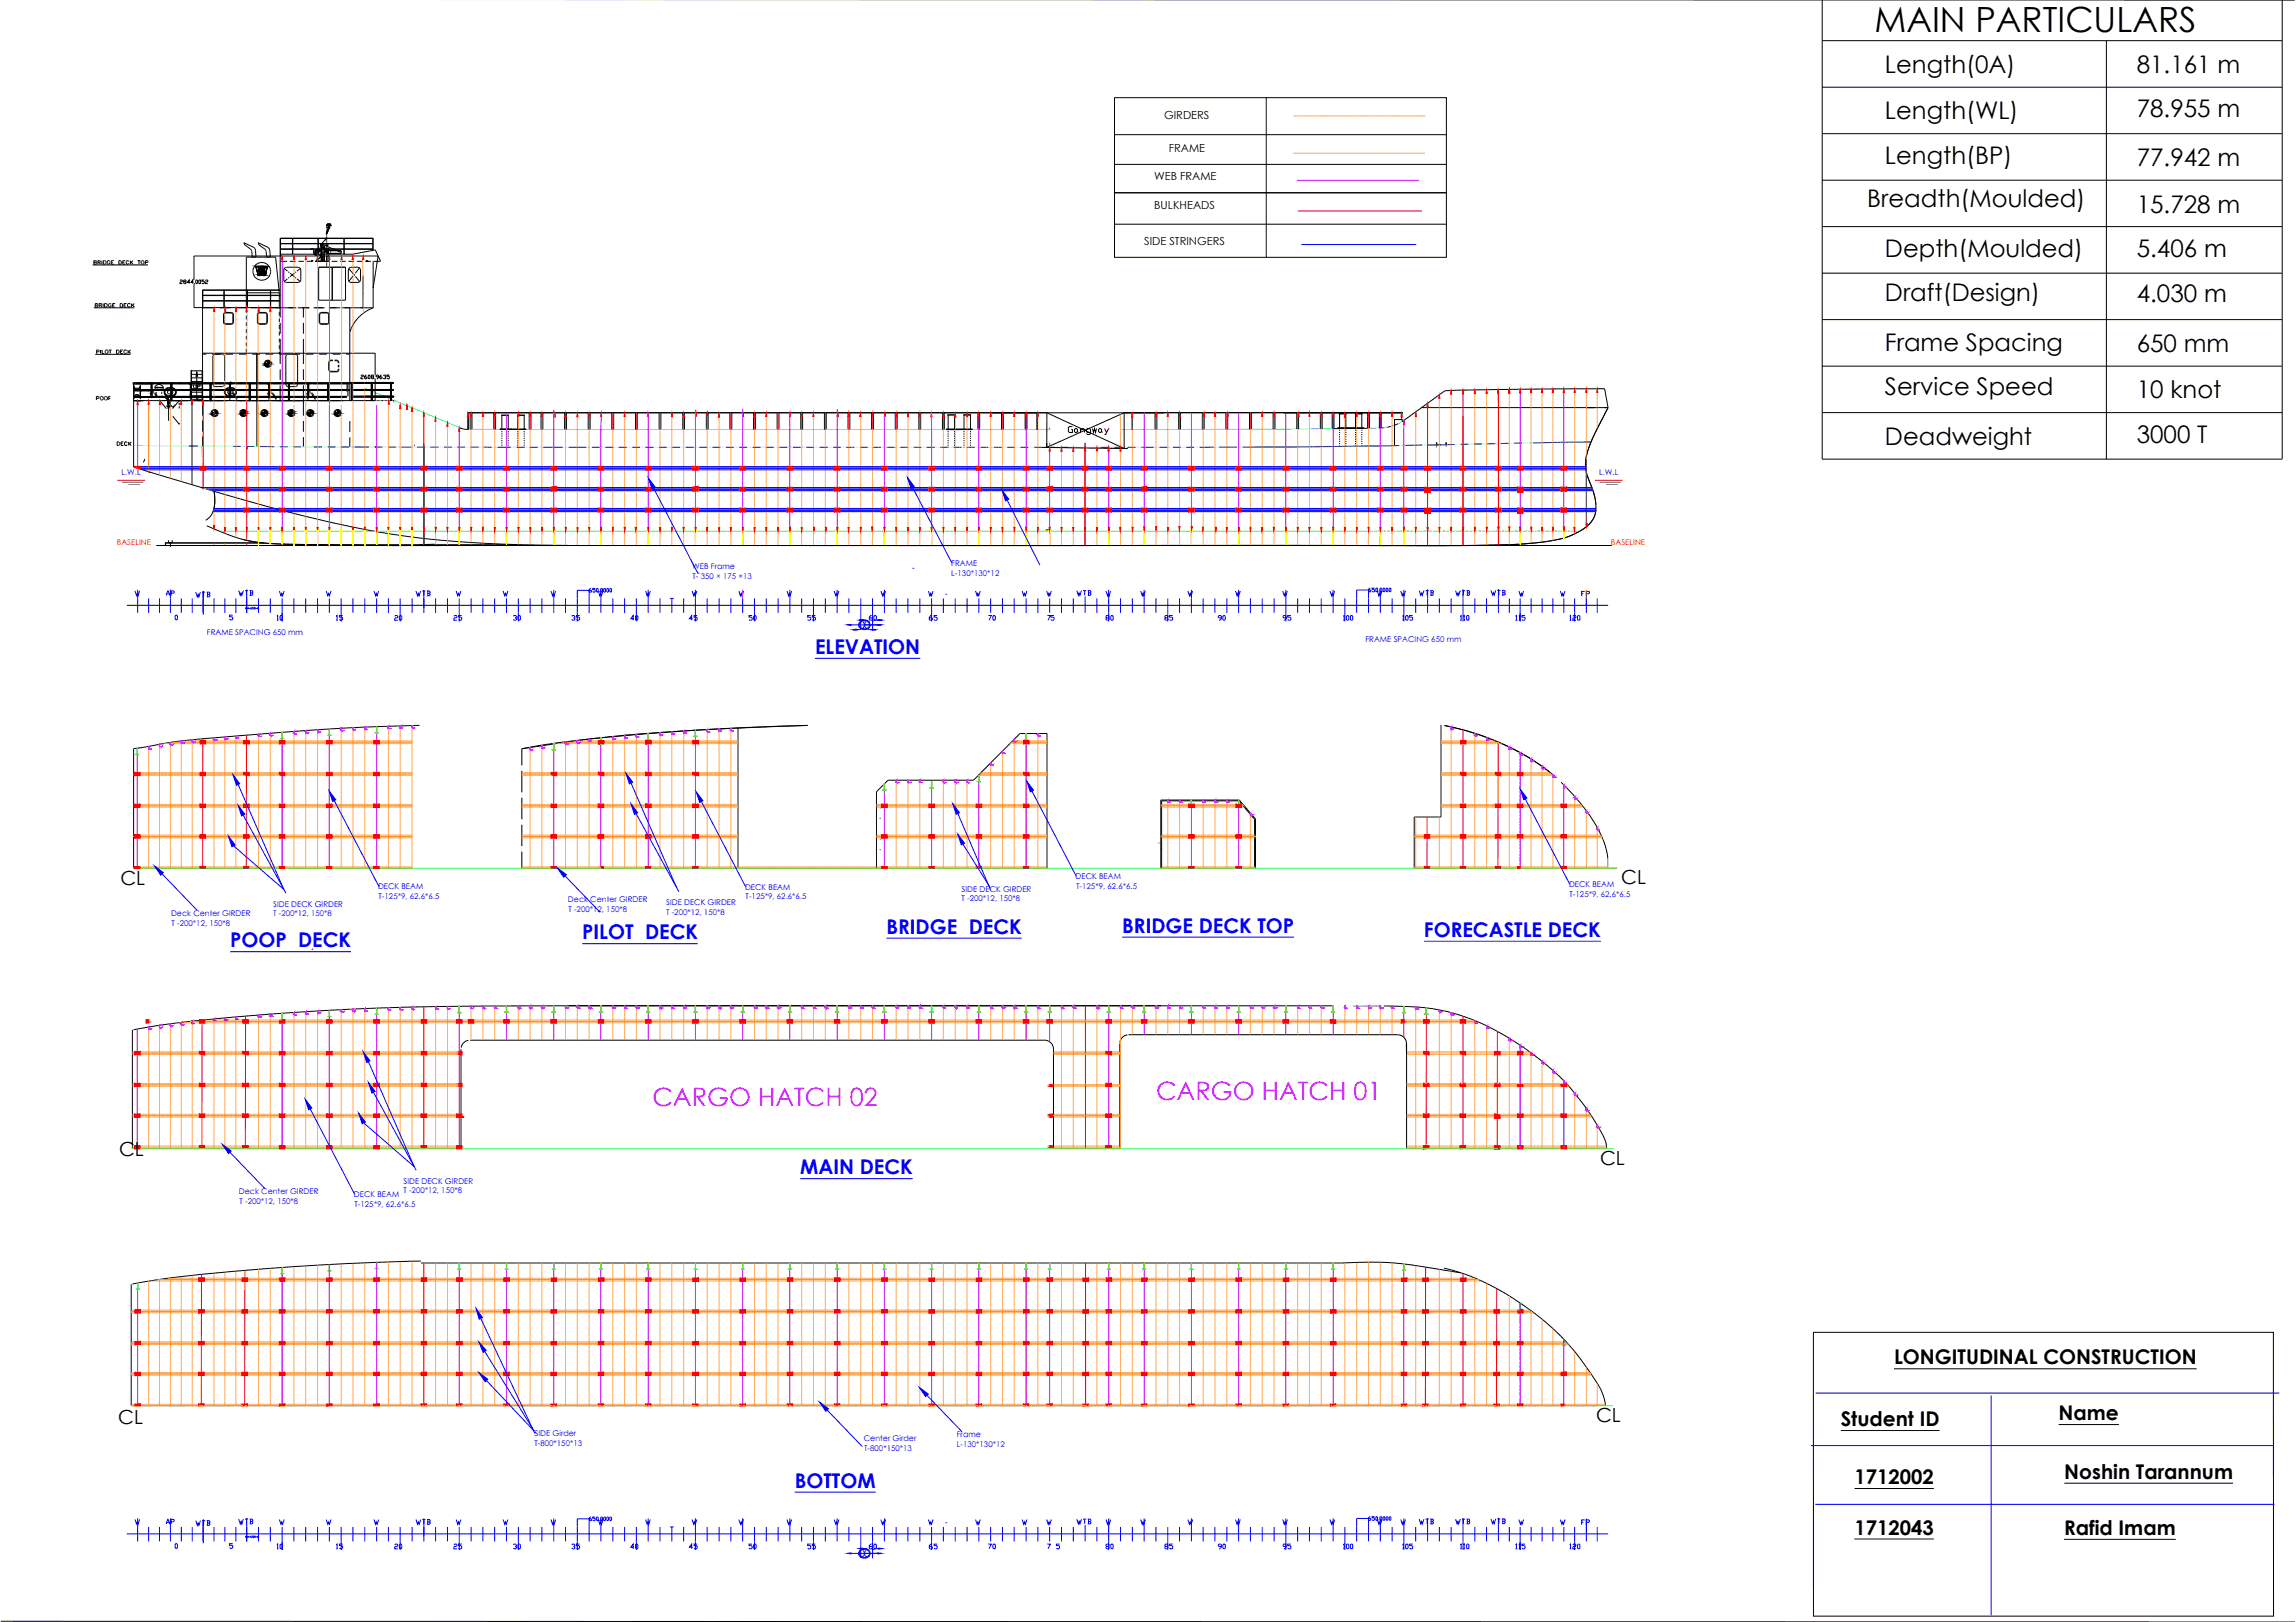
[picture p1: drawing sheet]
<svg xmlns="http://www.w3.org/2000/svg" width="297mm" height="210mm" viewBox="0 0 297 210" stroke-linecap="round" stroke-linejoin="round" font-family="sans-serif">
<defs><g id="words">
<text font-size="4.5" x="242.5" y="4.2">MAIN PARTICULARS</text>
<g font-size="3.5" fill="#00f">
<text x="20.5" y="78.3">AP</text>
<text x="29.6" y="78.3">WTB</text>
<text x="34.6" y="81.5">10</text>
<text x="34.9" y="78.3">W</text>
<text x="40.9" y="78.3">W</text>
<text x="42.3" y="81.5">15</text>
<text x="49.7" y="81.5">20</text>
<text x="52.6" y="78.3">WTB</text>
<text x="57.5" y="81.5">25</text>
<text x="57.9" y="78.3">W</text>
<text x="63.9" y="78.3">W</text>
<text x="65.3" y="81.5">30</text>
<text x="72.7" y="81.5">35</text>
<text x="76.2" y="78.3">W</text>
<text x="80.4" y="81.5">40</text>
<text x="82.2" y="78.3">W</text>
<text x="87.8" y="81.5">45</text>
<text x="95.6" y="81.5">50</text>
<text x="100.5" y="78.3">W</text>
<text x="103.4" y="81.5">55</text>
<text x="106.5" y="78.3">W</text>
<text x="111.1" y="81.5">60</text>
<text x="118.9" y="81.5">65</text>
<text x="118.9" y="78.3">W</text>
<text x="124.9" y="78.3">W</text>
<text x="126.6" y="81.5">70</text>
<text x="130.9" y="78.3">W</text>
<text x="134.1" y="78.3">W</text>
<text x="137.9" y="78.3">WTB</text>
<text x="141.8" y="81.5">80</text>
<text x="141.8" y="78.3">W</text>
<text x="146.4" y="78.3">W</text>
<text x="149.6" y="81.5">85</text>
<text x="152.4" y="78.3">W</text>
<text x="156.3" y="81.5">90</text>
<text x="164.7" y="81.5">95</text>
<text x="164.7" y="78.3">W</text>
<text x="170.7" y="78.3">W</text>
<text x="179.9" y="78.3">W</text>
<text x="182.4" y="78.3">WTB</text>
<text x="187" y="78.3">WTB</text>
<text x="191.6" y="78.3">WTB</text>
<text x="20.5" y="198.6">AP</text>
<text x="24" y="198.6">WTB</text>
<text x="34.6" y="201.8">10</text>
<text x="34.9" y="198.6">W</text>
<text x="40.9" y="198.6">W</text>
<text x="42.3" y="201.8">15</text>
<text x="49.7" y="201.8">20</text>
<text x="52.6" y="198.6">WTB</text>
<text x="57.5" y="201.8">25</text>
<text x="57.9" y="198.6">W</text>
<text x="63.9" y="198.6">W</text>
<text x="65.3" y="201.8">30</text>
<text x="72.7" y="201.8">35</text>
<text x="76.2" y="198.6">W</text>
<text x="80.4" y="201.8">40</text>
<text x="82.2" y="198.6">W</text>
<text x="87.8" y="201.8">45</text>
<text x="94.2" y="198.6">W</text>
<text x="95.6" y="201.8">50</text>
<text x="100.5" y="198.6">W</text>
<text x="103.4" y="201.8">55</text>
<text x="106.5" y="198.6">W</text>
<text x="111.1" y="201.8">60</text>
<text x="118.9" y="201.8">65</text>
<text x="118.9" y="198.6">W</text>
<text x="124.9" y="198.6">W</text>
<text x="126.6" y="201.8">70</text>
<text x="130.9" y="198.6">W</text>
<text x="134.1" y="198.6">W</text>
<text x="141.8" y="201.8">80</text>
<text x="141.8" y="198.6">W</text>
<text x="146.4" y="198.6">W</text>
<text x="149.6" y="201.8">85</text>
<text x="152.4" y="198.6">W</text>
<text x="156.3" y="201.8">90</text>
<text x="164.7" y="201.8">95</text>
<text x="164.7" y="198.6">W</text>
<text x="170.7" y="198.6">W</text>
<text x="179.9" y="198.6">W</text>
<text x="203.6" y="198.6">FP</text>
</g>
<text font-size="3.5" fill="#bf00ff" x="94.2" y="78.3">W</text>
<text font-size="3.5" fill="#ff7f00" x="203.6" y="78.3">FP</text>
<g font-size="3.3" fill="#f0f">
<text x="84.4" y="143.1">CARGO HATCH 02</text>
<text x="149.6" y="142.3">CARGO HATCH 01</text>
</g>
<g font-size="3.1">
<text x="243.9" y="9.5">Length(0A)</text>
<text x="276.4" y="9.5">81.161 m</text>
<text x="243.9" y="15.4">Length(WL)</text>
<text x="276.4" y="15.2">78.955 m</text>
<text x="243.9" y="21.2">Length(BP)</text>
<text x="276.4" y="21.5">77.942 m</text>
<text x="241.6" y="26.8">Breadth(Moulded)</text>
<text x="276.4" y="27.6">15.728 m</text>
<text x="243.9" y="33.3">Depth(Moulded)</text>
<text x="276.4" y="33.3">5.406 m</text>
<text x="243.9" y="39">Draft(Design)</text>
<text x="276.4" y="39.1">4.030 m</text>
<text x="243.9" y="45.5">Frame Spacing</text>
<text x="276.4" y="45.5">650 mm</text>
<text x="243.9" y="51.2">Service Speed</text>
<text x="276.4" y="51.5">10 knot</text>
<text x="243.9" y="57.5">Deadweight</text>
<text x="276.4" y="57.3">3000 T</text>
</g>
<g font-size="3.1" fill="#00f">
<text x="24" y="78.3">WTB</text>
<text x="21.5" y="201.4">0</text>
<text x="28.6" y="201.4">5</text>
<text x="29.6" y="198.3">WTB</text>
<text x="137.9" y="198.3">WTB</text>
<text x="182.4" y="198.3">WTB</text>
<text x="187" y="198.3">WTB</text>
<text x="191.6" y="198.3">WTB</text>
</g>
<g font-size="2.6" fill="#00f">
<text x="105.4" y="84.6">ELEVATION</text>
<text x="29.8" y="122.6">POOP DECK</text>
<text x="75.3" y="121.6">PILOT DECK</text>
<text x="114.7" y="120.8">BRIDGE DECK</text>
<text x="145.2" y="120.7">BRIDGE DECK TOP</text>
<text x="184.2" y="121.2">FORECASTLE DECK</text>
<text x="103.5" y="152">MAIN DECK</text>
<text x="102.8" y="192.5">BOTTOM</text>
</g>
<g font-size="2.6">
<text x="245" y="176.6">LONGITUDINAL CONSTRUCTION</text>
<text x="238.1" y="184.5">Student ID</text>
<text x="266.3" y="183.8">Name</text>
<text x="267.1" y="191.4">Noshin Tarannum</text>
<text x="239.9" y="192">1712002</text>
<text x="239.9" y="198.6">1712043</text>
<text x="267" y="198.6">Rafid Imam</text>
</g>
<g font-size="2.5">
<text x="15.6" y="114.5">CL</text>
<text x="209.7" y="114.4">CL</text>
<text x="15.4" y="149.6">CL</text>
<text x="207" y="150.8">CL</text>
<text x="15.3" y="184.2">CL</text>
<text x="206.5" y="184">CL</text>
</g>
<g font-size="1.4">
<text x="150.6" y="15.4">GIRDERS</text>
<text x="149.3" y="23.3">WEB FRAME</text>
<text x="151.2" y="19.7">FRAME</text>
<text x="149.3" y="27.1">BULKHEADS</text>
<text x="148" y="31.7">SIDE STRINGERS</text>
</g>
<g font-size="1" fill="#00f">
<text x="15.7" y="61.5">L.W.L</text>
<text x="206.9" y="61.5">L.W.L</text>
<text x="89.6" y="73.7">WEB Frame</text>
<text x="89.6" y="74.9">T- 350 × 175 ×13</text>
<text x="123.1" y="73.2">FRAME</text>
<text x="123.1" y="74.5">L-130*130*12</text>
<text x="26.8" y="82.1">FRAME SPACING 650 mm</text>
<text x="176.7" y="83.1">FRAME SPACING 650 mm</text>
<text x="139.2" y="113.8">DECK BEAM</text>
<text x="22.1" y="118.5">Deck Center GIRDER</text>
<text x="22.2" y="119.8">T -200*12, 150*8</text>
<text x="35.3" y="117.3">SIDE DECK GIRDER</text>
<text x="35.3" y="118.6">T -200*12, 150*8</text>
<text x="48.9" y="115">DECK BEAM</text>
<text x="49" y="116.3">T-125*9, 62.6*6.5</text>
<text x="73.5" y="116.8">Deck Center GIRDER</text>
<text x="73.5" y="118">T -200*12, 150*8</text>
<text x="86.2" y="117.1">SIDE DECK GIRDER</text>
<text x="86.2" y="118.4">T -200*12, 150*8</text>
<text x="96.4" y="115.2">DECK BEAM</text>
<text x="96.5" y="116.4">T-125*9, 62.6*6.5</text>
<text x="124.4" y="115.4">SIDE DECK GIRDER</text>
<text x="124.4" y="116.6">T -200*12, 150*8</text>
<text x="139.2" y="115">T-125*9, 62.6*6.5</text>
<text x="203" y="114.8">DECK BEAM</text>
<text x="203.1" y="116.1">T-125*9, 62.6*6.5</text>
<text x="30.9" y="154.6">Deck Center GIRDER</text>
<text x="31" y="155.8">T -200*12, 150*8</text>
<text x="45.8" y="154.9">DECK BEAM</text>
<text x="52.2" y="153.2">SIDE DECK GIRDER</text>
<text x="52.2" y="154.4">T -200*12, 150*8</text>
<text x="45.9" y="156.2">T-125*9, 62.6*6.5</text>
<text x="69.2" y="185.8">SIDE Girder</text>
<text x="69.1" y="187.1">T-800*150*13</text>
<text x="111.8" y="186.5">Center Girder</text>
<text x="111.8" y="187.7">T-800*150*13</text>
<text x="123.8" y="186">Frame</text>
<text x="123.8" y="187.3">L-130*130*12</text>
</g>
<g font-size="1" fill="#f00">
<text x="15.1" y="70.6">BASELINE</text>
<text x="208.4" y="70.6">BASELINE</text>
</g>
</g></defs>
<!-- layer: Text -->
<g fill="none" stroke="#00f" stroke-width=".13">
<path d="M17.5 76.5l.2 .6 .1-.3 .1 .3 .2-.6M17.8 76.3v3M22.8 79.6l.2 .1v.4l-.1 .1-.2-.1v-.4zM26.3 76.5v3M30.1 79.6h-.4v.2h.3l.1 .1v.2l-.1 .1h-.2l-.1-.1M39.5 77.4v1.9M47.2 77.4v1.9M48.4 76.5l.2 .6 .1-.3 .1 .3 .2-.6M62.5 77.4v1.9M70.1 77.4v1.9M71.3 76.5l.2 .6 .1-.3 .1 .3 .2-.6M71.6 76.3v1.1"/>
<path d="M74.7 76.4v1M74.7 76.4h1.5v1M84.5 63.1l5.8 11.1M86.7 77.4h.1M87.1 77.4h.1M89.5 76.5l.2 .6 .1-.3 .1 .3 .2-.6M90 76.3v1.1M90.3 74.2h.1M114 76.5l.2 .6 .1-.3 .1 .3 .2-.6M114.4 76.3v1.1M115.9 77.4v1.9M117.4 61.8l5.8 11.1"/>
<path d="M117.5 77.4v1.9M118.1 73.5h.1M123.6 77.4v1.9M130.3 64.7l4.2 8.4M135.5 79.7h.4l-.3 .6M136.4 79.7h-.4v.2h.3l.1 .1v.2l-.1 .1h-.2l-.1-.1M159.8 76.5l.3 .6v-.3l.2 .3 .2-.6M160.2 76.3v1.1M161.8 77.4v1.9M163.3 77.4v1.9M169.4 77.4v1.9M173.8 79.8l.1-.1v.6"/>
<path d="M174 79.3v1.1M174.2 79.8l.1-.1 .2 .1v.4l-.1 .1-.2-.1zM174.7 79.8l.1-.1 .2 .1v.4l-.1 .1-.2-.1zM175.5 79.3v-2.9h1.5v2.9M177 76.4h.1M177.3 76.1l-.3 .2v.2l.3 .1 .1-.2h-.4M177.8 76.1h-.3v.2l.3 .1-.1 .2-.2-.1M178.1 76.1l.1 .1v.3l-.1 .1-.1-.1zM178.2 76.5l.2 .6 .1-.3 .1 .3 .2-.6M178.4 76.5v.1M178.5 76.2l.1-.1 .2 .1v.3l-.1 .1-.2-.1zM178.6 76.3v3"/>
<path d="M181.5 79.8v-.1v.6M181.6 79.3v1.1M181.9 79.8l.1-.1 .2 .1v.4l-.1 .1-.2-.1zM182.8 79.7h-.4v.2h.3l.1 .1-.1 .3h-.2l-.1-.1M188.9 79.8l.1-.1v.6M189.3 79.3v1.1M189.3 79.8l.1-.1v.6M189.8 79.7l.2 .1v.4l-.1 .1-.2-.1v-.4zM196.1 79.8l.1-.1v.6M196.5 79.8l.1-.1v.6M196.5 76.5l.2 .6 .1-.3 .1 .3 .2-.6M196.7 79.3v1.1"/>
<path d="M197.3 79.7h-.4v.2h.3l.1 .1-.1 .3h-.2l-.1-.1M198.1 77.4v1.9M199.5 77.4v1.9M200.9 77.4v1.9M201.9 76.5l.2 .6 .1-.3 .1 .3 .2-.6M202.3 77.4v1.9M203.1 79.8l.1-.1v.6M203.5 79.8l.1-.1h.2l.1 .1-.1 .2h-.2l-.1 .1v.2h.4M203.7 79.3v1.1M204.2 79.7l.2 .1v.4l-.1 .1-.2-.1v-.4zM105.4 85.2h13.7M173.8 80.3h.2"/>
<path d="M181.5 80.3h.2M188.9 80.3h.2M189.3 80.3h.2M196.1 80.3h.2M196.5 80.3h.2M203.1 80.3h.2M21 113.1l4.5 4.7M30.8 101.5l5.9 13.6-6.5-5.6M31.5 105.5l5.5 10.1M43.2 103.6l5.8 11.1M49 114.7h.1M73.1 113.4l4.6 4.7"/>
<path d="M81.6 101.3l6 13.6M82.3 105.3l5.5 10.1M90.7 103.7l5.8 11.1M123.9 105.3l4.3 9.9M124.6 109.2l3.5 5.7M133.5 102.4l5.8 11M197.3 103.4l5.8 11M29.8 123.2h15.6M40.4 122.8h.1M47.7 137.4l5.9 13.6-6.5-5.7M75.3 122.1h15M114.7 121.4h17.5"/>
<path d="M145.2 121.3h22.2M184.2 121.8h22.9M29.7 149.1l4.6 4.7M40.1 143.5l5.8 11.1M48.3 141.3l5.5 10.1M103.5 152.5h14.6M62.2 170.6l7 14.8M62.7 174.9l6.4 10.3-6.2-6.5M16.4 198.5h191.6M17.5 196.6l.2 .6 .1-.3 .1 .3 .2-.6M17.8 196.5v3M30.5 197.6v1.9"/>
<path d="M31.9 197.6v1.9M33.4 197.6v1.9M39.5 197.6v1.9M45.7 197.6v1.9M47.2 197.6v1.9M48.4 196.6l.2 .7 .1-.4 .1 .4 .2-.7M48.7 197.6v1.9M50.2 197.6v1.9M62.5 197.6v1.9M68.6 197.6v1.9M69.2 185.4h.1M70.1 197.6v1.9"/>
<path d="M71.3 196.6l.2 .7 .1-.4 .1 .4 .2-.7M71.6 196.5v3M73.2 197.6v1.9M74.7 196.5v3M74.7 196.5h1.5v1.1M80.8 197.6v1.9M86.9 197.6v1.9M87.1 197.6h-.4M88.4 197.6v1.9M89.5 196.6l.2 .7 .1-.4 .1 .4 .2-.7M90 196.5v3M91.5 197.6v1.9"/>
<path d="M99.1 197.6v1.9M102.8 193.1h10.5M105.2 197.6v1.9M107 182.5l4.6 4.7M111.4 197.6v1.9M112.9 197.6v1.9M114 196.6l.2 .7 .1-.4 .1 .4 .2-.7M114.4 196.5v3M115.9 197.6v1.9M117.5 197.6v1.9M119.9 180.6l4.6 4.7M123.6 197.6v1.9"/>
<path d="M135.5 199.8h.4l-.3 .6M137.1 199.8h-.4v.2h.3l.1 .1v.2l-.1 .1h-.2l-.1-.1M138.9 197.6v1.9M140.4 197.6v1.9M151.1 197.6v1.9M157.2 197.6v1.9M158.7 197.6v1.9M159.8 196.6l.3 .7v-.4l.2 .4 .2-.7M160.2 196.5v3M161.8 197.6v1.9M163.3 197.6v1.9M169.4 197.6v1.9"/>
<path d="M173.8 199.9l.1-.1v.6M174 199.5v1.1M174.2 199.9l.1-.1 .2 .1v.4l-.1 .1-.2-.1zM174.7 199.9l.1-.1 .2 .1v.4l-.1 .1-.2-.1zM177 197.6v-1.1h-1.5v3M177 196.5h.1M177 197.6v1.9M177.3 196.3l-.3 .1v.3h.3h.1l-.1-.2h-.3M177.8 196.3h-.3v.1l.3 .1-.1 .2h-.2M178.1 196.3l.1 .1v.3h-.1h-.1zM178.2 196.6l.2 .7 .1-.4 .1 .4 .2-.7M178.4 196.7h.1"/>
<path d="M178.5 196.4l.1-.1 .2 .1v.3h-.1h-.2zM178.6 196.5v3M181.5 199.9v-.1v.6M181.6 199.5v1.1M181.9 199.9l.1-.1 .2 .1v.4l-.1 .1-.2-.1zM182.8 199.8h-.4v.2h.3l.1 .1-.1 .3h-.2l-.1-.1M184.7 197.6v1.9M186.2 197.6v1.9M187.7 197.6v1.9M188.9 199.9l.1-.1v.6M189.3 197.6v3M189.3 199.9l.1-.1v.6"/>
<path d="M189.8 199.8l.2 .1v.4l-.1 .1-.2-.1v-.4zM190.8 197.6v1.9M192.3 197.6v1.9M193.9 197.6v1.9M195.3 197.6v1.9M196.1 199.9l.1-.1v.6M196.5 199.9l.1-.1v.6M196.5 196.6l.2 .7 .1-.4 .1 .4 .2-.7M196.7 197.6v3M197.3 199.8h-.4v.2h.3l.1 .1-.1 .3h-.2l-.1-.1M198.1 197.6v1.9M199.5 197.6v1.9"/>
<path d="M200.9 197.6v1.9M201.9 196.6l.2 .7 .1-.4 .1 .4 .2-.7M202.3 197.6v1.9M203.1 199.9l.1-.1v.6M203.5 199.9l.1-.1h.2l.1 .1-.1 .2h-.2l-.1 .1v.2h.4M203.7 199.5v1.1M204.2 199.8l.2 .1v.4l-.1 .1-.2-.1v-.4zM173.8 200.4h.2M181.5 200.4h.2M188.9 200.4h.2M189.3 200.4h.2M196.1 200.4h.2"/>
<path d="M196.5 200.4h.2M203.1 200.4h.2"/>
</g>
<!-- layer: 0 -->
<g fill="none" stroke="#000" stroke-width=".13">
<path d="M295.3 -.1v59.5h-59.6v-59.4M235.7 17.3h59.6M235.7 11.3h59.6M235.7 5.3h59.6M272.5 5.3v54.1M23.3 36.3l.1-.1 .2 .1-.1 .2h-.2v.2h.3M23.8 36.5v-.1v-.2l.3 .1-.1 .2h-.2v.2l.3-.1-.1-.1M24.5 36.5h-.3l.3-.3v.5M25 36.5h-.3l.2-.3v.5M25.1 36.7v3.1h11.1M25.2 36.6v.1M25.4 36.2l.2 .1-.1 .4-.2-.1z"/>
<path d="M25.8 36.2l.2 .1-.1 .4-.2-.1zM26.4 36.2h-.3v.2l.3 .1-.1 .2-.2-.1M26.6 36.3l.1-.1 .2 .1-.1 .2h-.2v.2h.3M36.3 33.1h-11.2v3.1M235.7 35.4h59.6M235.7 29.3h59.6M235.7 23.3h59.6M17.3 49.5v10.9l2.2 .7M24.8 52.3v10.4M32 57.8v.4M45.3 45.7h3.2v2.8M46.7 48.6l.1-.1 .2 .1-.1 .2-.2 .1v.1h.3"/>
<path d="M47.4 48.5l-.2 .2v.2l.2 .1 .1-.1-.1-.1h-.2M47.6 48.6l.1-.1 .2 .1-.1 .4-.2-.1zM48.1 48.8l-.1-.1 .1-.2 .2 .1v.2l-.3 .1 .1 .1 .2-.1v-.1M48.5 48.9v.1M48.5 49v2.8h-3.2M49 48.8h-.3v-.2v-.1l.3 .1v.3l-.3 .1M49.4 48.5l-.3 .2v.2l.3 .1v-.1v-.1h-.3M49.6 48.6l.1-.1 .2 .1-.1 .2M49.8 48.8l.1 .1-.1 .1-.2-.1M50.4 48.5h-.3v.2l.3 .1-.1 .2-.2-.1M54.8 57.3v13.3M135.4 57.3v.6"/>
<path d="M140.4 57.3v13.3M183.9 52.8h24.1M206.6 50.3l-13 .1-6.7 .2-5.5 4M207.6 50.3l.4 2.5M208 52.8l-.7 1.3a15.6 15.6 0 0 0-2.2 5.6l.1 1.1 .1 .7a11.5 11.5 0 0 1 1.2 4 3.2 3.2 0 0 1-1.9 3.1 11 11 0 0 1-5.1 1.5l-4.5 .4-9.2 .1h-134.9l-12.3-.1a25.1 25.1 0 0 1-8.3-1l-3.6-1.5M235.7 53.4h59.6M235.7 47.4h59.6M235.7 41.4h59.6M16.4 78.3h191.6M22 61.9l4.3 1.3M26.3 63.1v.1M26.3 63.3h.1"/>
<path d="M27.7 63.6v.2a3.8 3.8 0 0 1-.7 3.2l-.4 .3M179 130.2a34.4 34.4 0 0 1 7.4 .5 29.3 29.3 0 0 1 11.8 5.6 29.5 29.5 0 0 1 9.4 11.2l.3 1.1M17 166.2v15.7M54.5 163.2h-1.7a396.6 396.6 0 0 0-26.8 1.7l-4.9 .6-4 .7M54.5 163.4h119.2a42.6 42.6 0 0 1 11.5 .7l3.8 .6M186.8 164.1a32.5 32.5 0 0 1 13.3 7.1 31.9 31.9 0 0 1 7.2 9l.4 1.7M234.6 172.4h59.5v36.7h-59.5zM245 177.1h39.2M238.1 185.1h12.8M239.9 192.6h10.3M239.9 199.2h10.3M266.3 184.4h7.8"/>
<path d="M267 199.2h14.5M267.1 191.9h21.8"/>
</g>
<!-- layer: Text -->
<g fill="#00f" stroke="#00f" stroke-width=".13">
<path d="M109.6 80.9l.5-.1v.1z"/>
<path d="M117.4 61.8l.9 1.2-.4 .2z"/>
<path d="M83.9 61.9l.8 1.1-.4 .2z"/>
<path d="M129.7 63.5l.8 1.1-.4 .2z"/>
<path d="M42.6 102.4l.8 1.1-.4 .2z"/>
<path d="M30.8 104.2l.9 1.2-.4 .2z"/>
<path d="M20 112.1l1.1 .8-.3 .3z"/>
<path d="M30.2 100.3l.8 1.1-.4 .2z"/>
<path d="M29.6 108.2l.8 1.2-.4 .2z"/>
<path d="M81.6 104l.9 1.2-.4 .2z"/>
<path d="M81 100.1l.8 1.1-.4 .2z"/>
<path d="M72.1 112.3l1.2 .9-.4 .3z"/>
<path d="M90.1 102.5l.8 1.1-.4 .2z"/>
<path d="M196.7 102.1l.8 1.2-.4 .2z"/>
<path d="M132.9 101.1l.8 1.2-.4 .2z"/>
<path d="M123.9 108l.9 1.1-.4 .2z"/>
<path d="M123.3 104l.8 1.2-.4 .2z"/>
<path d="M28.8 148.1l1.1 .9-.3 .3z"/>
<path d="M47.7 140.1l.8 1.1-.4 .2z"/>
<path d="M47 136.1l.9 1.2-.5 .2z"/>
<path d="M46.4 144.1l.9 1.1-.4 .2z"/>
<path d="M39.5 142.3l.8 1.1-.4 .2z"/>
<path d="M61.6 169.3l.8 1.2-.4 .2z"/>
<path d="M62 173.7l.9 1.1-.4 .2z"/>
<path d="M62 177.6l1.1 .9-.3 .3z"/>
<path d="M106 181.5l1.2 .8-.4 .3z"/>
<path d="M109.6 201h.5v.1z"/>
<path d="M118.9 179.6l1.2 .8-.3 .3z"/>
</g>
<!-- layer: Layer 6 -->
<g fill="#000" stroke="#000" stroke-width=".13">
<path d="M33.1 34.5l.3 1zM33.4 34.5h.1l.1 .6zM33.5 34.5h-.1zM33.9 35l.1 .5zM33.9 34.8v.2zM34 34.5l.2 .6zM34.5 34.5h.1zM27.6 53.8h.1zM31.4 53.8h.1zM34.1 53.8h.1zM34.6 46.7h.2zM37.6 53.8h.1z"/>
<path d="M40 53.8h.1zM43.6 53.8h.1zM185.8 57.3l.1 .3zM187 57.3h.1v.3z"/>
<path d="M33.1 34.5l.3 1zM33.3 35.5l.1 .1z"/>
<path d="M33.4 34.5l.1 .6h.1zM33.5 35.1h.1l-.1 .3z"/>
<path d="M33.1 34.5h.3h.1zM33.1 34.5h.3h-.3z"/>
<path d="M33.6 35.1v.3zM33.6 35.1l-.1 .3z"/>
<path d="M33.4 35.5l.4 .1v-.1zM33.4 35.5l.4 .1h-.4z"/>
<path d="M33.7 34.5l-.1 .6 .2-.6zM33.7 34.5l-.1 .6z"/>
<path d="M33.8 35v.5zM33.8 35v.5h-.1z"/>
<path d="M33.9 35l.1 .5zM34 35.5v.1z"/>
<path d="M33.8 34.8l.1 .2zM33.8 34.8l.1 .2z"/>
<path d="M34 34.5l.1 .6h.1zM34.1 35.1h.1l-.1 .3z"/>
<path d="M33.7 34.5h.3zM33.7 34.5h.3h-.3z"/>
<path d="M34.2 35.1v.3zM34.2 35.1l-.1 .3z"/>
<path d="M34.2 34.5v.6zM34.2 34.5v.6z"/>
<path d="M34 35.5l.4 .1v-.1zM34 35.5l.4 .1h-.4z"/>
<path d="M34.5 34.5l-.1 1 .2-1zM34.5 34.5l-.1 1h-.1z"/>
<path d="M34.3 34.5h.2h.1zM34.3 34.5h.2h-.3z"/>
<path d="M27.4 53.5h.3zM27.4 53.5h.3z"/>
<path d="M27.4 53.5l.3 .1zM27.4 53.5l.3 .1z"/>
<path d="M27.4 53.6h.3zM27.4 53.6h.3z"/>
<path d="M27.4 53.6l.3 .1zM27.4 53.6l.3 .1z"/>
<path d="M27.5 53.7h.2zM27.5 53.7h.2z"/>
<path d="M27.5 53.7l.2 .1zM27.5 53.7l.2 .1z"/>
<path d="M27.7 53.1h.2zM27.7 53.1h.2z"/>
<path d="M27.7 53.1l.2 .1zM27.7 53.1l.2 .1z"/>
<path d="M27.7 53.2h.3zM27.7 53.2h.3z"/>
<path d="M27.7 53.2h.3zM27.7 53.2h.3z"/>
<path d="M27.7 53.2l.4 .1zM27.7 53.2l.4 .1z"/>
<path d="M27.7 53.3h.4zM27.7 53.3h.4z"/>
<path d="M27.7 53.3l.4 .1zM27.7 53.3l.4 .1z"/>
<path d="M27.7 53.4l.4 .1v-.1zM27.7 53.4l.4 .1h-.4z"/>
<path d="M31.4 53.8h.1zM31.4 53.8h.1z"/>
<path d="M31.1 53.5h.4zM31.1 53.5h.4z"/>
<path d="M31.1 53.5l.4 .1zM31.1 53.5l.4 .1z"/>
<path d="M31.1 53.6h.4zM31.1 53.6h.4z"/>
<path d="M31.2 53.6l.3 .1zM31.2 53.6l.3 .1z"/>
<path d="M31.2 53.7h.3zM31.2 53.7h.3z"/>
<path d="M31.3 53.7h.2zM31.3 53.7h.2z"/>
<path d="M31.3 53.7l.2 .1zM31.3 53.7l.2 .1z"/>
<path d="M31.5 53.1h.1zM31.5 53.1h.1z"/>
<path d="M31.5 53.1l.1 .1zM31.5 53.1l.1 .1z"/>
<path d="M31.5 53.2h.2zM31.5 53.2h.2z"/>
<path d="M31.5 53.2h.2zM31.5 53.2h.2z"/>
<path d="M31.5 53.2l.3 .1zM31.5 53.2l.3 .1z"/>
<path d="M31.5 53.3l.3 .1v-.1zM31.5 53.3l.3 .1h-.3z"/>
<path d="M31.5 53.4l.3 .1v-.1zM31.5 53.4l.3 .1h-.3z"/>
<path d="M34.1 53.8h.1zM34.1 53.8h.1z"/>
<path d="M33.9 53.5h.3zM33.9 53.5h.3z"/>
<path d="M33.9 53.5l.3 .1zM33.9 53.5l.3 .1z"/>
<path d="M33.9 53.6h.3zM33.9 53.6h.3z"/>
<path d="M33.9 53.6l.3 .1zM33.9 53.6l.3 .1z"/>
<path d="M33.9 53.7h.3zM33.9 53.7h.3z"/>
<path d="M34 53.7h.2zM34 53.7h.2z"/>
<path d="M34 53.7l.2 .1zM34 53.7l.2 .1z"/>
<path d="M34.2 53.1h.1zM34.2 53.1h.1z"/>
<path d="M34.2 53.1l.2 .1zM34.2 53.1l.2 .1z"/>
<path d="M34.2 53.2h.2zM34.2 53.2h.2z"/>
<path d="M34.2 53.2h.3zM34.2 53.2h.3z"/>
<path d="M34.2 53.2l.3 .1zM34.2 53.2l.3 .1z"/>
<path d="M34.2 53.3h.3zM34.2 53.3h.3z"/>
<path d="M34.2 53.3l.3 .1zM34.2 53.3l.3 .1z"/>
<path d="M34.2 53.4l.3 .1v-.1zM34.2 53.4l.3 .1h-.3z"/>
<path d="M34.3 47.1l.3 .1v-.1zM34.3 47.1l.3 .1h-.3z"/>
<path d="M34.3 47.2l.3 .1v-.1zM34.3 47.2l.3 .1h-.2z"/>
<path d="M34.4 47.3h.2zM34.4 47.3h.2z"/>
<path d="M34.4 47.3l.2 .1zM34.4 47.3l.2 .1z"/>
<path d="M34.5 47.4h.1zM34.5 47.4h.1z"/>
<path d="M34.6 46.7l.3 .1zM34.6 46.7l.3 .1z"/>
<path d="M34.6 46.8h.3zM34.6 46.8h.3z"/>
<path d="M34.6 46.8l.3 .1zM34.6 46.8l.3 .1z"/>
<path d="M34.6 46.9l.4 .1zM34.6 46.9l.4 .1z"/>
<path d="M34.6 47h.4zM34.6 47h.4z"/>
<path d="M34.6 47l.4 .1v-.1zM34.6 47l.4 .1h-.4z"/>
<path d="M37.3 53.5h.4zM37.3 53.5h.4z"/>
<path d="M37.3 53.5l.4 .1zM37.3 53.5l.4 .1z"/>
<path d="M37.3 53.6h.4zM37.3 53.6h.4z"/>
<path d="M37.4 53.6l.3 .1zM37.4 53.6l.3 .1z"/>
<path d="M37.4 53.7h.3zM37.4 53.7h.3z"/>
<path d="M37.5 53.7h.2zM37.5 53.7h.2z"/>
<path d="M37.5 53.7l.2 .1zM37.5 53.7l.2 .1z"/>
<path d="M37.7 53.1h.1zM37.7 53.1h.1z"/>
<path d="M37.7 53.1l.1 .1zM37.7 53.1l.1 .1z"/>
<path d="M37.7 53.2h.2zM37.7 53.2h.2z"/>
<path d="M37.7 53.2h.2zM37.7 53.2h.2z"/>
<path d="M37.7 53.2l.3 .1zM37.7 53.2l.3 .1z"/>
<path d="M37.7 53.3h.3zM37.7 53.3h.3z"/>
<path d="M37.7 53.3l.3 .1zM37.7 53.3l.3 .1z"/>
<path d="M37.7 53.4l.3 .1v-.1zM37.7 53.4l.3 .1h-.3z"/>
<path d="M39.8 53.5h.3zM39.8 53.5h.3z"/>
<path d="M39.8 53.5l.3 .1zM39.8 53.5l.3 .1z"/>
<path d="M39.8 53.6l.3 .1v-.1zM39.8 53.6l.3 .1h-.2z"/>
<path d="M39.9 53.7h.2zM39.9 53.7h.2z"/>
<path d="M39.9 53.7h.2zM39.9 53.7h.2z"/>
<path d="M40 53.7l.1 .1zM40 53.7l.1 .1z"/>
<path d="M40.1 53.1h.1zM40.1 53.1h.1z"/>
<path d="M40.1 53.1l.2 .1zM40.1 53.1l.2 .1z"/>
<path d="M40.1 53.2h.3zM40.1 53.2h.3z"/>
<path d="M40.1 53.2h.3zM40.1 53.2h.3z"/>
<path d="M40.1 53.2l.3 .1zM40.1 53.2l.3 .1z"/>
<path d="M40.1 53.3h.4zM40.1 53.3h.4z"/>
<path d="M40.1 53.3l.4 .1zM40.1 53.3l.4 .1z"/>
<path d="M40.1 53.4l.4 .1v-.1zM40.1 53.4l.4 .1h-.4z"/>
<path d="M43.3 53.5h.4zM43.3 53.5h.4z"/>
<path d="M43.3 53.5l.4 .1zM43.3 53.5l.4 .1z"/>
<path d="M43.3 53.6h.4zM43.3 53.6h.4z"/>
<path d="M43.4 53.6l.3 .1zM43.4 53.6l.3 .1z"/>
<path d="M43.4 53.7h.3zM43.4 53.7h.3z"/>
<path d="M43.5 53.7h.2zM43.5 53.7h.2z"/>
<path d="M43.5 53.7l.2 .1zM43.5 53.7l.2 .1z"/>
<path d="M43.7 53.1h.1zM43.7 53.1h.1z"/>
<path d="M43.7 53.1l.1 .1zM43.7 53.1l.1 .1z"/>
<path d="M43.7 53.2h.2zM43.7 53.2h.2z"/>
<path d="M43.7 53.2h.2zM43.7 53.2h.2z"/>
<path d="M43.7 53.2l.3 .1zM43.7 53.2l.3 .1z"/>
<path d="M43.7 53.3h.3zM43.7 53.3h.3z"/>
<path d="M43.7 53.3l.3 .1zM43.7 53.3l.3 .1z"/>
<path d="M43.7 53.4l.3 .1v-.1zM43.7 53.4l.3 .1h-.3z"/>
</g>
<!-- layer: Layer 5 -->
<g fill="none" stroke="#000" stroke-width=".13">
<path d="M144.2 12.6h42.9v20.7h-42.9zM144.2 17.4h42.9M163.8 12.7v20.6M12 34.3h7.1M12.1 39.8h5.3M12.1 34h.3M12.3 39.3h.3l.1 .1-.2 .1 .2 .1-.1 .1h-.3zM12.3 39.5h.2M12.4 33.8l-.3-.1v.5h.3l.1-.2h-.1M12.4 33.8h.1M12.4 33.9v.1M12.5 33.8v.1"/>
<path d="M12.5 33.9h-.1M12.7 34l.3-.1v-.1l-.3-.1v.5M12.8 34l.2 .2M13 39.5l.2 .2M13.1 39.3h-.3v.4M13.1 39.3h.1M13.1 39.3v.2h-.3M13.2 33.7v.5M13.3 39.3v.4M13.4 33.7h.1a.23 .23 0 0 1 .2 .3 .23 .23 0 0 1-.2 .2h-.1zM13.5 39.3h.2a.24 .24 0 0 1 .2 .2 .24 .24 0 0 1-.2 .2h-.2zM14.2 33.8a.21 .21 0 0 0-.3 0 .21 .21 0 0 0 0 .2l.1 .2 .2-.1v-.1h-.1"/>
<path d="M14.4 39.4a.19 .19 0 0 0-.2-.1 .19 .19 0 0 0-.2 .1l.1 .3a.17 .17 0 0 0 .2 0 .17 .17 0 0 0 .1-.1h-.1M14.4 34h.2M14.6 39.5h.2M14.7 33.7h-.3v.5h.3M14.9 39.3h-.3v.4h.3M15.4 33.7h.1a.24 .24 0 0 1 .2 .3 .24 .24 0 0 1-.2 .2h-.1zM15.5 39.3h.2a.24 .24 0 0 1 .2 .2 .24 .24 0 0 1-.2 .2h-.2zM15.9 34h.2M16.1 39.5h.1M16.2 33.7h-.3v.5h.3M16.4 39.3h-.3v.4h.3M16.7 33.8a.2 .2 0 0 0-.3 0 .2 .2 0 0 0 0 .3 .2 .2 0 0 0 .3 0"/>
<path d="M16.9 39.4a.21 .21 0 0 0-.3 0 .21 .21 0 0 0 0 .3 .21 .21 0 0 0 .3-.1M16.9 33.7v.5M17 33.9l.2 .3M17 39.3v.4M17.2 39.5l.2 .2M17.2 33.7l-.3 .3M17.4 39.3l-.4 .3M17.8 33.7h.4M18 33.7v.5M18.8 34h.3v-.2l-.3-.1v.5M26.2 39.8h1.6M26.2 38.2h10"/>
<path d="M26.2 38.9h10M26.2 37.6h10M26.2 38.3h10M26.2 39h10M26.2 37.5v2.3M28.4 39.8h1.5M29 37.5v2.3M30.4 39.8h1.5M31.9 37.9h4.2M32 37.5v2.3M32.5 39.8h5.8M32.6 33.3l-.1-1-.8-.6-.2-.3 1.4 .7 .2 .3v.9"/>
<path d="M34.5 33.3l-.2-1-.8-.6-.1-.3 1.4 .7 .1 .3 .1 .9M35 37.5v2.3M36.1 37.9v2.1M36.1 37.9l-.4-4.6h-3.8v7.2M36.2 37.5h-10v16.2M36.2 32.9h9.5l2.9-.6 .6 1.5h-.9M36.2 33.8h.9M36.2 33.1h12.7l-.6 4.2M36.2 32.2h12M36.2 31.5h12M36.2 30.9h12M36.2 31.6h12"/>
<path d="M36.2 32.3h12M36.3 30.8v2.3M36.8 34.7l.4 .4M36.8 34.7l.3-.1h1.5a.33 .33 0 0 1 .3 .3v1.3a.33 .33 0 0 1-.3 .3h-1.5a.33 .33 0 0 1-.4-.3v-1.3zM37.2 36.1l-.4 .3M37.3 35.2l.1 .1M37.4 35.9l-.1 .1M37.5 33.8h.7M37.5 35.4l.6 .4M37.8 30.8v2.1M37.9 30.8v2.1M38.1 35.4l-.6 .4"/>
<path d="M38.2 35.9l.1 .1M38.3 35.2l-.1 .1M38.4 36.1l.4 .3M38.5 39.8h1.5M38.6 33.8h.7M38.8 34.7l-.4 .4M39.3 39.8v1.3M39.7 33.8h.7M40.2 32.2l.4 .1M40.4 33.7h.1M40.4 33.7l.1 .1M40.4 33.7v.1"/>
<path d="M40.4 33.7l-.1 .1M40.4 33.8h-.1M40.6 39.8h1.4M40.6 32.2v.8M40.6 32.2v.6M40.6 33h.1M40.7 32.9h.1M40.7 32.8h.1v.2M40.8 33.8h1.8M40.8 32.6a.36 .36 0 0 1 .3-.4 .36 .36 0 0 1 .4 .3 .38 .38 0 0 0-.4-.3 .38 .38 0 0 0-.4 .4v.4h.9M40.8 32.9h.2v.1M40.9 32.8h-.1"/>
<path d="M40.9 32.9h.1M40.9 33h.1M41.1 32.6h.1M41.1 30.8v2.1M41.2 30.8v2.1M41.2 34.6h3.5v4.3h-3.5zM41.3 33h.3M41.4 32.5a.25 .25 0 0 0-.4-.1 .25 .25 0 0 0-.1 .3M41.4 32.5a.3 .3 0 0 0-.4-.2 .3 .3 0 0 0-.1 .5M41.4 31.7h.4M41.5 33.2l-.6 .6M41.5 31.7l-.2 .9"/>
<path d="M41.5 33.1v.1M41.5 33.2l-.5 .6 .1-.1M41.5 33.2l-.1 .2M41.5 31.6h.1M41.5 32.5v.5M41.5 32.8h.1M41.5 32.7h.1M41.5 31.7h.1M41.5 31.7l.1-.1 .4 .3M41.5 31.7l.1 .3M41.6 31.7h.1M41.6 32v1.8"/>
<path d="M41.6 32h.4h-.4M41.6 31.6h.1M41.6 32.5h-.5l-.2 .3M41.6 32.9h.1M41.6 32.6h.1l-.1 .1M41.6 31.6l.1 .1M41.6 31.6v.2M41.6 33.8h-.1M41.6 31.5v.3M41.7 31.6l2.3 1M41.7 32.9h.1M41.8 32v1.8"/>
<path d="M41.8 33.1v.7M41.9 31.5h.5v.3h-.3l-.1 .1v1.9M41.9 31.6l-.2 .1-.1 .3M41.9 32v1.8M42 32.5h.3l.1 .1v1.2M42 31.1l-.5 .5M42 32.4h.5M42.2 32.7l-.2-.6h.5v.3l-.1 .3h-.2M42.2 32.7h.1M42.2 32.6v.1M42.2 30.9v-.1h.1l-.3 .3 .2-.2M42.2 31.6l.1 .1z"/>
<path d="M42.2 32.7l.2 .1h.4v-.1M42.2 31.7h.1M42.3 30.8h.1M42.2 30.2h.1M42.2 29.2h.7zM42.2 30.2v.1M42.2 33.1v.7M42.3 32.5v.2M42.3 29v5.4M42.3 32.5l-.1 .1 .1 .1M42.3 32.5l-.1 .1M42.3 29.4h.1"/>
<path d="M42.3 29.1h.5v.1M42.3 29.1h.5M42.3 30.2h.1M42.3 29.1v.1M42.3 30.2v.1M42.3 29v.1M42.3 29h.5M42.4 29.1v.1M42.5 29.2v.3M42.5 29.5l-.3 .8M42.5 29.4l.1 .1M42.5 29.5h.1"/>
<path d="M42.5 32.4v.4M42.5 29.4h.1M42.5 32.5h1.6M42.5 39.8h1.5M42.5 29.4l-.3 .9M42.6 29.4v.1M42.6 29.5l-.3 .7M42.6 29.4h.1M42.6 29.5h.1M42.6 29.4h-.1M42.6 29.2v.3M42.7 29.2h-.1"/>
<path d="M42.7 29.1v.1M42.8 29.1v.1M42.8 32.4v.1M42.8 32.6v.1M42.8 29v.1M42.9 33.8h.8M43 34.6v4.3M44 33.8h.7M44 32.6h.1M44.1 32.4h-1.7l-.2 .2M44.1 32.6v-.2l.1 .4h-1.7M44.5 30.8v2.1"/>
<path d="M45.1 34.9v1.3M45.1 36.2a.33 .33 0 0 0 .3 .3h.9h.2M45.1 34.9l.1-.2 .2-.1h.9l.2 .1 .1 .2v1.3l-.1 .3M45.1 33.8h.7M45.1 34.7l.6 .7M45.3 39.8v12M45.7 35.7l-.6 .7M45.8 35.5l.1 .2M45.9 35.5l-.1 .1M46 35.8l.5 .7M46.2 33.8h.7M46.5 34.7l-.5 .7"/>
<path d="M47 35.7v4.1M47.3 33.8h.7M47.4 33.8h.1M47.4 33.7v.1h.1M47.4 33.7h.1M47.5 33.7v.1M47.5 33.7l-.1 .1M47.5 33.8h-.1M47.5 33.7l.1 .1h-.2v-.1M48.2 30.8v1.6M48.3 33.8v6h-4M48.3 32.4v-1.6h-12.1v10.3"/>
<path d="M48.3 39.8a4.9 4.9 0 0 0-3 3.1M144.2 29h42.9M144.2 24.9h42.9M144.2 21.3h42.9M12.3 45.9h4.6M12.5 45.5h.3v-.1l-.3-.1v.5M12.8 51.5l-.3 .1M12.8 51.5v-.2h-.3v.5M12.8 51.5h.1M13 45.3v.5M13.2 45.3v.5h.3M14.1 51.6h.2"/>
<path d="M14.1 45.3h.3M14.3 45.3v.5M14.3 51.3h-.2v.5M15.1 45.3h.1a.24 .24 0 0 1 .2 .2 .24 .24 0 0 1-.2 .3h-.1zM15.2 57.2h.1a.24 .24 0 0 1 .2 .2 .24 .24 0 0 1-.2 .3h-.1zM15.6 45.5h.2M15.7 57.4h.2M15.9 45.3h-.3v.5h.3M16 57.2h-.3v.5h.3M16.4 45.4a.2 .2 0 0 0-.3 0 .2 .2 0 0 0 0 .3 .2 .2 0 0 0 .3-.1M16.5 57.3a.2 .2 0 0 0-.3 0 .2 .2 0 0 0 0 .3 .2 .2 0 0 0 .3-.1M16.6 45.3v.5"/>
<path d="M16.6 57.2v.5M16.7 45.5l.2 .3M16.8 57.4l.2 .3M16.9 45.3l-.3 .3M17 57.2l-.4 .3M17.2 49.5v.1M17.3 50.6h.1M17.3 49.5v.1M17.3 51.8h28.2M17.3 51.3h2.2l-.4 .1M17.3 50.5h.3M17.3 49.9v1.7z"/>
<path d="M17.3 50.5h2.2v.1M17.3 51.4h.3M17.3 50.6h2.2M17.3 51.3h.1M17.3 51.4h.1M17.3 51.3a.44 .44 0 0 1 .8 0M17.3 50.2a.45 .45 0 0 0 .8 0M17.3 49.9a.39 .39 0 0 0 .4 .5 .39 .39 0 0 0 .4-.4M17.4 50.6h.1M17.4 51.3h.1M17.4 51.9h.1M17.4 49.5l-.1 .1"/>
<path d="M17.4 50.6h.2M17.4 51.3h.6M17.4 50.2h.6M17.4 50.5h-.1h2.2M17.4 51.4h.1M17.4 49.5v.1M17.5 51.3h.1M17.5 51.4h.1M17.5 50.6h.1M17.5 49.5v.1M17.6 51.9h.9M17.6 50.5h-.1"/>
<path d="M17.6 49.5v.1M17.6 50.6h.1M17.6 51.3h.1M17.6 51.4h.1M17.6 50.5h.1M17.6 49.6h.1M17.7 51.3h.1M17.7 51.4h.1M17.7 49.5v.1M17.7 50.5h.1M17.7 50.6h.1M17.8 51.3h.1"/>
<path d="M17.8 50.6h.1M17.8 51.4h.1M17.8 57.6h.1M17.8 49.5v.1M17.8 50.6h.2M17.9 51.4h.1M17.9 51.3h.1M17.9 49.6h.7M17.9 49.5v.1M17.9 50.6h.1M18 50.5h-.2M18 51.3h.1"/>
<path d="M18 51.4h.1M18 49.5v.1M18 50.5h.7M18 51.4h.7M18 50.6h.1M18.1 49.5v.1M18.1 50.5h-.1M18.1 50.6h-.1M18.1 51.3h.1M18.1 51.4h.1M18.1 50.6h.1M18.1 50.5h.1"/>
<path d="M18.1 51.5a.39 .39 0 0 0-.4-.4 .39 .39 0 0 0-.4 .4M18.1 49.9l.1 1.7zM18.2 50.5h.1M18.2 49.5v.1M18.2 50.6h.1M18.2 51.4h.1M18.2 51.3h.1M18.2 57.6v.1M18.3 51.4h.1M18.3 51.3h.1M18.3 49.5v.1M18.3 50.5h.1"/>
<path d="M18.3 50.6h.1M18.4 51.4h.1M18.4 50.5h.1M18.4 51.3h.1M18.4 49.5v.1M18.4 50.6h.4M18.4 50.6h.1M18.5 51.3h.1M18.5 51.4h.1M18.5 49.5v.1M18.5 50.5h-.1M18.5 50.5h.2"/>
<path d="M18.5 50.6h.1M18.6 51.3h.1M18.6 51.4h.1M18.6 49.5l-.1 .1M18.6 49.5v.1M18.6 50.6h.1M18.7 50.5h.1M18.7 51.4h.1M18.7 51.3h.1M18.7 49.5l-.1 .1M18.7 49.5v.1M18.7 59.4l-.1 .5"/>
<path d="M18.8 49.6h.1M18.8 50.5h.1M18.8 51.4h.1M18.8 49.5v.1M18.8 51.3h.1M18.9 50.5h.1M18.9 51.4h.1M18.9 49.5l-.1 .1M18.9 51.3h.1M18.9 50.5h-.1M18.9 50.6h-.1M18.9 49.5v.1"/>
<path d="M18.9 50.6h.1M19 50.5h.1M19 49.5v.1M19 51.3h.1M19 51.4h.1M19 49.6h.9M19.1 50.6h-.1M19.1 51.3h.1M19.1 49.5v.1M19.1 50.6h.1M19.1 51.4h.1M19.1 50.5h.2"/>
<path d="M19.1 50.5h.4M19.2 49.5v.1M19.2 51.4h.1M19.2 51.3h.1M19.2 50.6h.1M19.3 49.5v.1M19.3 50.6h.2M19.3 51.3h.1M19.3 51.4h.1M19.3 49.6l2.8 .1M19.3 49.6v.1M19.4 50.6h.1"/>
<path d="M19.4 51.3h.1M19.4 51.4h.1M19.4 49.5h.1M19.4 49.6v.1M19.5 50.5h-.2M19.5 51.3h.1M19.5 51.4h.1M19.5 49.5l-.1 .1M19.5 49.6l-.1 .1M19.5 49.5v.1M19.5 50.6h.1M19.5 49.6v.1"/>
<path d="M19.5 51v.2M19.5 50.1v.1M19.5 50.3v.2M19.5 51h.1M19.5 49.9h.1M19.5 50.2h.1M19.5 50.7h.1M19.5 51.2h.1M19.5 50.8v.1M19.5 50.9v.1M19.5 51.4h-2.2M19.5 50.8l-.1 .2"/>
<path d="M19.5 49.5h.1M19.5 51.5h.1M19.5 50.2v.1M19.5 50h.1M19.5 49.8v.1M19.5 49.6l-2.3 .1M19.5 51.2l.2 .3M19.5 49.7h.1M19.5 50.1h.1M19.5 51v.1M19.5 51.1h.1M19.5 51.1v.1"/>
<path d="M19.6 49.5v.1M19.6 49.5v.8M19.6 50.5v.3M19.6 49.5h.1M19.6 50.2h.1M19.6 51.2h.1M19.6 51h.1M19.6 49.9h.1M19.6 51.3h.1M19.6 49.8h.1M19.6 50.3h.1M19.6 50.9h.1"/>
<path d="M19.6 50.4h2.5M19.6 50h.1M19.6 50.6v.1M19.6 49.7h.1M19.6 50.1l.1 .1M19.6 50v.1M19.6 51.5h.1M19.6 51.1h.1M19.7 50.2v.1M19.7 50h-.1M19.7 50.7h.1M19.7 50.8h.1"/>
<path d="M19.7 50.6h2.4M19.7 50.9l-.2 .1M19.7 49.7h-.1M19.7 49.8h-.1M19.7 49.9h-.1M19.7 50.4h-.1M19.7 50.8h-.1M19.7 51h-.1M19.7 49.8l-.1 .1M19.7 50.9h-.1M19.7 51.1h-.1M19.7 49.6l-.1 1.7"/>
<path d="M19.7 49.6l2.4 .1M19.7 50.3l-.1 .1M19.7 50.9l-.1 .1M19.7 50.6h-.1M19.7 51.4l-.1 .1M19.7 49.5l-.1 .1M19.7 51.3h.1M19.7 51.4h.1M19.7 49.5h.1M19.7 50.5v.1M19.7 50.8v.1M19.7 50.4v.1"/>
<path d="M19.7 49.5v.1M19.7 49.6l-.1 .1M19.7 50.5h.1M19.7 49.7h.1M19.8 51.3h.1M19.8 51.4h.1M19.8 50.5h.1M19.8 49.6v.1M19.8 49.5v.1M19.8 50.6h.1M19.8 49.5h.1M19.8 49.6l-.1 .1"/>
<path d="M19.8 50.4v.1M19.8 50.8l.4 .5M19.9 49.7h-.1M19.9 49.5h-.1M19.9 50.5h-.1M19.9 51.4h-.1M19.9 51.3h.1M19.9 49.5h.1M19.9 49.6v.1M19.9 50.5v.1M19.9 51.4h.1M19.9 51.4h-.3h2.5"/>
<path d="M19.9 50.7l-.3 .1M19.9 50.5h-.3M19.9 50.6h-.3M19.9 50.7v.1M19.9 50.5h.1M19.9 50.4h.1M20 50.4h-.1M20 51.4h.1M20 50.5h.1M20 50.5h-.1M20 49.5h.1M20 50.4h.1"/>
<path d="M20 51.3h.1M20 49.6v.1M20 50.2h1.1M20 50.2l.1 .1M20 50.1a.59 .59 0 0 1 .6-.3 .59 .59 0 0 1 .5 .3M20 50.8l.3 .4M20.1 50.1v.1zM20.1 50.4h.1M20.1 51.3h.1M20.1 50.5h.1M20.1 49.6v.1M20.1 49.5h.1"/>
<path d="M20.1 50.4l.1 .2M20.1 51.4h.4M20.1 50.5h.4M20.2 50.5h.1M20.2 50.4h.1M20.2 51.1l-.1 .2M20.2 50.6h.1M20.2 51.3h.1M20.2 49.6v.1M20.2 49.5h.1M20.2 50.8v.1M20.3 49.5h.1"/>
<path d="M20.3 50.1l.1 .1zM20.3 49.6v.1M20.3 51.3h.1M20.3 50.5h.1M20.3 50.4h.1M20.4 49.6h.1M20.4 49.5h.1M20.4 50.5h.1M20.4 50.4h.1M20.4 49.6v.1M20.5 49.6l-.1 .1M20.5 49.5h.1"/>
<path d="M20.5 50.5h.1M20.5 50.4h.1M20.5 49.6v.1M20.6 50.5h.1M20.6 49.6l-.1 .1M20.6 49.5h.1M20.6 50.4h.1M20.6 49.6h.8M20.7 51.8l.8 1.1M20.7 50.4h.1M20.7 49.5h.1M20.7 50.5h.1"/>
<path d="M20.7 50.5h.4M20.8 50.5h.1M20.8 49.5h.1M20.8 50.1l.1 .1zM20.8 50.4h.1M20.9 49.5h.1M20.9 50.5h.1M20.9 50.4h.1M20.9 49.6v.1M20.9 50.8v.2M20.9 51.1l.1 .1M21 49.5h.1"/>
<path d="M21 50.4h.1M21 50.4v.2M21 50.1l.1 .1zM21 50.5h.1M21.1 49.5h-.1M21.1 50.5h.1M21.1 49.5h.1M21.1 50.1l-1.1 .1M21.1 49.6v.1M21.1 50.1v.1M21.1 50.2v.1M21.2 49.5h.1"/>
<path d="M21.3 49.5h.1M21.3 51.4h.3M21.3 50.5h.3M21.4 50.4h.1M21.4 50.5l.3-.1 .6-.1a.41 .41 0 0 1 .4 .5 .41 .41 0 0 1-.4 .4h-.5a.41 .41 0 0 1-.4-.2 .41 .41 0 0 1 0-.5zM21.4 51.5l.5 .3M21.4 51.5l.3 .2M21.4 50.5h.1M21.5 50.4h.1M21.5 49.5h-.1M21.5 51.5l.2 .2M21.5 49.5h.1"/>
<path d="M21.5 51.3h.1M21.5 49.6h.2M21.5 50.5h.1M21.6 49.5h.1M21.6 50.5h.1M21.6 51.9h.1M21.6 51.6l.3 .1v.1M21.6 51.4h.1M21.6 51.8h.3M21.6 51.7h.1M21.6 50.4h.1M21.7 51.4h.1"/>
<path d="M21.7 51.7h.1M21.7 49.5h.1M21.7 51.7h-.1M21.7 51.7v.1M21.7 50.5h.1M21.7 50.4h.1M21.7 51.3h.1M21.7 52l.2 .1-.1 .2-.1-.1zM21.7 52.4l.2 .1-.1 .2-.1-.1zM21.8 49.5h.1M21.8 51.4h-.1M21.8 50.5h-.1"/>
<path d="M21.8 52.2h.1M21.8 52.1h.1M21.8 52.5h.1M21.8 52.6v.1M21.8 51.9h.1M21.8 50.4h.1M21.8 51.8h.1M21.8 51.8v1.1M21.8 52.5h.1l-.1 .2M21.8 52.7h.1M21.8 51.4h.1M21.8 50.5h.1"/>
<path d="M21.8 49.6h.7M21.8 51.5v3M21.8 52v.1M21.8 52v.2M21.8 51.7v.4M21.8 51.7v.1M21.8 52.2v.3M21.8 52.7v.2M21.9 51.4a.65 .65 0 0 0 .7-.2 .65 .65 0 0 0 .1-.8 .79 .79 0 0 0-.9-.3 .79 .79 0 0 0-.5 .8l.2 .3 .4 .2M21.9 50.5h.2M21.9 52.8h-.2M21.9 49.5h.1"/>
<path d="M21.9 50.5a.22 .22 0 0 0-.2 .3 .22 .22 0 0 0 .2 .2h.3M21.9 51.4h.1M21.9 51.3a.57 .57 0 0 1-.6-.7 .57 .57 0 0 1 .8-.4 .54 .54 0 0 1 .6 .6 .54 .54 0 0 1-.6 .5h-2.5M21.9 50.5h.1M21.9 50.4h.1M21.9 51.9h.5M21.9 50.2l.1 .1M21.9 51.3h.1M22 51.4h.1M22 51.2l-.1 .1M22 51.8v.6l.2 .2h-.7l.2-.2v-.5M22 50.4h.1"/>
<path d="M22 49.5h.1M22 52.4l.4 .3 .2-.2M22 50.5h.1M22 51.3h.1M22 51.2l.1 .1M22.1 49.5h.1M22.1 51.4h-.1M22.1 50.5h-.1M22.1 50.2l-.1 .1M22.1 50.3h.1M22.1 50.2v.1M22.1 50h.1"/>
<path d="M22.1 49.8h.1M22.1 50.7h.1M22.1 50.9h.1M22.1 51.3v.1M22.1 51.5h.1M22.1 51.8h.1M22.1 50.8h.1M22.1 49.9h.1M22.1 51.2h.1M22.1 51.4v.1M22.1 50.5h.1M22.1 49.6v2.2"/>
<path d="M22.1 49.7h.1M22.1 51.4h.1M22.1 51.1v.1M22.1 50.5h-2.5M22.1 51.6h.1M22.1 51v.1M22.1 51.1h.1M22.1 50.4l-2.4 .1M22.1 51.4h-2.5M22.1 51.7h.1M22.1 51h.1M22.1 50.4h.1"/>
<path d="M22.1 50.1h.1M22.1 50.6h.1M22.1 51.3h.1M22.2 49.5v2.3M22.2 49.5h.1M22.2 50.5a.22 .22 0 0 1 .2 .2 .22 .22 0 0 1-.2 .3M22.2 50.3h.1M22.2 50.2h.1M22.2 51.3h2.4M22.2 49.9h.1M22.2 51.2h.1M22.2 50.7h.1"/>
<path d="M22.2 51.7h.1M22.2 49.8h.1M22.2 50h.1M22.2 50.4h.1M22.2 51.8v-2.2h-.1v2.3M22.2 50.9h.1M22.2 50.6h.1M22.2 51.1h.1M22.2 49.7h.1M22.2 51.8h.1M22.2 51.5h.1M22.2 51.6h.1"/>
<path d="M22.2 50.8h.1M22.2 51h.1M22.2 51.3l.4 .1M22.2 50.1h.1M22.2 51.4h.1M22.2 49.6v.1M22.2 50.5h.4M22.2 51.4h2.4M22.2 50.4h2.4M22.2 50.5l2.4 .1M22.2 50.2v.1M22.2 50.5h.1"/>
<path d="M22.2 51.3h.1M22.2 50.4v.1M22.2 50.5v.1M22.2 50.1v.1M22.3 50.5h.1M22.3 50.4h.1M22.3 51.3h.1M22.3 51.8v.1M22.3 51.4h.1M22.3 49.5h.1M22.4 53.9l.8 1v-.2M22.4 50.5h.1"/>
<path d="M22.4 51.4h.1M22.4 49.5h.1M22.4 50.4h.1M22.4 51.3h.1M22.5 51.9h.1M22.5 51.3h.1M22.5 49.5h.1M22.5 50.4h-.1M22.5 51.4h.1M22.5 50.4h.1M22.5 50.5h.1M22.6 49.5h-.1"/>
<path d="M22.6 49.5h.1M22.6 51.3h.1M22.6 52.4h.1M22.6 51.9h.2M22.7 49.6h.1M22.7 50.4h-.1M22.7 50.5h-.1M22.7 51.4h-.1M22.7 49.5h-.1M22.7 51.3h.1M22.7 49.5h.1M22.7 50.4h.1"/>
<path d="M22.7 50.5h.1M22.7 51.4h.2M22.8 51.4h.1M22.8 50.5h.1M22.8 49.5h.1M22.8 50.4h.1M22.8 51.9h.1M22.8 50.4h.3M22.8 51.3h.1M22.9 49.5h-.1M22.9 51.3h.1M22.9 49.5h.1"/>
<path d="M22.9 51.4h.1M22.9 50.5h.1M22.9 51.4h.2M22.9 50.5h.4M23 49.6h.7M23 50.4h-.1M23 51.3h.1M23 49.5h.1M23 51.9h.1M23 50.5h.1M23 50.4h.1M23.1 51.4h.7"/>
<path d="M23.1 50.5h.7M23.1 49.5h.1M23.1 50.4h.1M23.1 51.3h.1M23.1 50.5h.1M23.1 51.9h.2M23.1 51.4h.1M23.2 49.5h.1M23.2 50.5h.1M23.2 51.3h.1M23.2 51.4h-.1M23.2 52v-.2l-.9 1.1"/>
<path d="M23.2 52.1v.3M23.2 52.6v.3M23.2 51.4h.1M23.2 50.4h.1M23.3 49.5h.1M23.3 51.4h.1M23.3 50.4h.1M23.3 50.5h.1M23.3 51.3h.1M23.3 51.9h.1M23.4 51.4h.1M23.4 49.5h-.1"/>
<path d="M23.4 51.3h.1M23.4 50.5h.1M23.4 49.5h.1M23.4 50.4h.1M23.5 51.3h.1M23.5 50.5h.1M23.5 49.5h.1M23.5 51.9h.1M23.5 50.4h-.2M23.6 50.5h.1M23.6 51.3h.1M23.6 49.5h.1"/>
<path d="M23.6 50.4h-.1M23.6 50.4h.1M23.6 50.4h.1zM23.7 51.3h.1M23.7 51.9h.1M23.7 50.5h.2M23.7 49.5h.1M23.7 50.4h.1M23.7 51.4h-.2M23.7 50.5h-.1M23.8 51.4h.1M23.8 51.3h.1"/>
<path d="M23.8 49.6h.2M23.8 50.5h.1M23.8 51.9h.2M23.8 49.5h.1M23.8 50.4h.1M23.9 50.5h.1M23.9 51.3h.1M23.9 49.5h.1M23.9 51.4h.1M23.9 50.4h.1M23.9 51.4h.2M23.9 50.5h.2"/>
<path d="M24 50.4h.1M24 51.3h.1M24 49.5h.1M24 51.9h.1M24 50.5h-.1M24 51.4h.1M24.1 51.3h.1M24.1 49.5h.1M24.1 50.4h.1M24.1 49.6h.9M24.1 50.4h-.2M24.2 50.5h-.1"/>
<path d="M24.2 51.4h-.1M24.2 49.5h.1M24.2 50.4h.1M24.2 50.5h.1M24.2 51.9h.1M24.2 51.4h.1M24.2 50.5h.4M24.2 51.3h.1M24.3 49.5h.1M24.3 50.4h.2M24.3 50.5h.1M24.3 51.3h.1"/>
<path d="M24.3 51.4h.1M24.4 49.5h-.1M24.4 51.3h.1M24.4 49.5h.1M24.4 50.5h.1M24.4 50.4h.1M24.4 57.7h1.2M24.4 50.5h.2M24.4 49.6v.1M24.5 49.5h.1M24.5 49.6l-.1 .1M24.5 51.3h.1"/>
<path d="M24.5 49.6v.1M24.5 50.4h.1M24.6 51.4h-.2M24.6 49.5h.1M24.6 50.4h.1M24.6 51.3h.1M24.6 51.4h.1M24.6 50.3h.1M24.6 50.9h.1M24.6 51.3l-.4 .1M24.6 49.7h.1M24.6 50.3v.1"/>
<path d="M24.6 50.2v.1M24.6 50h.1M24.6 49.8h.1M24.6 50.7h.1M24.6 49.6h.1M24.6 51.5h.1M24.6 51.8h.1M24.6 50.8h.1M24.6 49.9h.1M24.6 51.2h.1M24.6 51.4v.1M24.6 50.2h.1"/>
<path d="M24.6 50.1h.1M24.6 51h.1M24.6 50.5h-2.3M24.6 51.6h.1M24.6 50.4h-2.4M24.6 49.6l-2.4 .1M24.6 51.7h.1M24.6 51.3l.1 .2M24.6 50.6h.1M24.6 51v.1M24.6 51.1h.1M24.6 51.1v.1"/>
<path d="M24.6 49.5l.1 .8M24.7 50.5v.3M24.7 49.5h.1M24.7 50.3h.1M24.7 50.2h.1M24.7 51.2h.1M24.7 51.3h2.5M24.7 49.9h.1M24.7 50.7h.1M24.7 51.7h.1M24.7 49.8h.1M24.7 50h.1"/>
<path d="M24.7 50.4h.1M24.7 50.9h.1M24.7 50.6h.1M24.7 51.1h.1M24.7 49.7h.1M24.7 51.5h.1M24.7 51.6h.1M24.7 50.8h.1M24.7 51h.1M24.7 51.8v-3.9l.1 3.9M24.7 51.3l.3 .1M24.7 50.5h2.5"/>
<path d="M24.7 50.5h.3M24.7 51.4h2.5M24.7 50.4h2.5M24.7 50.5l2.5 .1M24.7 49.7l2.5-.1v2.2M24.7 50.1h.1M24.7 50.2v.1M24.7 50.5h.1M24.7 50.4v.1M24.7 51.3h.1M24.7 51.4h.1M24.7 51.8h.1"/>
<path d="M24.7 49.6v.1M24.7 50.1v.1M24.8 50.4h.1M24.8 50.5h.1M24.8 51.3h.1M24.8 51.4h.1M24.8 50.3h1.4M24.8 48.4h1.4M24.8 48.9h1.4M24.8 49.4h1.4M24.8 49.8h1.4M24.8 50.8h1.4"/>
<path d="M24.8 51.2h1.4M24.8 51.7h1.4M24.8 48h1.4M24.8 49.6v.1M24.8 49.5h.1M24.9 49.6l-.2 .1M24.9 49.5h.1M24.9 50.4h-.1M24.9 51.3h.1M24.9 49.6v.1M24.9 50.5h.1M24.9 50.4h.1"/>
<path d="M24.9 51.4h.1M25 49.6l-.1 .1M25 50.4h-.1M25 51.3h.1M25 51.4h-.1M25 49.5h.1M25 51.4h.1M25 49.6v.1M25 50.4h.1M25 49.8v.3l.2 .2 .1-.1 .1-.4M25 50.5h.1M25.1 50.4h.1"/>
<path d="M25.1 51.3h.1M25.1 50.5h.1M25.1 51.4h.1M25.1 49.6v.1M25.1 51.9h.1M25.1 49.5h.1M25.2 49.5h.1M25.2 49.6v.1M25.2 50.4h.1M25.2 51.3h.1M25.2 51.4h.4M25.2 50.5h.4"/>
<path d="M25.2 50.5h.1M25.2 51.4h.1M25.3 49.5h.1M25.3 51.3h.1M25.3 51.4h.1M25.3 51.9h.1M25.3 49.6v.1M25.3 50.5h.1M25.3 50.4h.1M25.3 51.4l.2 .2M25.4 50.5h-.1M25.4 50.4h.1"/>
<path d="M25.4 49.5h-.1M25.4 49.5h.1M25.4 51.3h.1M25.4 50.5h.1M25.4 49.6v.1M25.4 51.4h.1M25.4 49.6h.2M25.5 50.4h-.1M25.5 48.1l-.2 .7M25.5 48.1l.1 .7M25.5 48.1v3.6M25.5 51.9h.1"/>
<path d="M25.5 50.5h.1M25.5 51.4h.1M25.5 49.5h.1M25.5 50.4h.1M25.5 51.3l.2 .3M25.5 49.6v.1M25.6 49.8v.5M25.6 51.7v.1M25.6 49.5h.1M25.6 50.5h.1M25.6 49.6v.1M25.6 50.4h.1"/>
<path d="M25.6 51.4h.1M25.6 51.3h.1M25.6 51.9h.1M25.7 49.5h.1M25.7 50.5h.1M25.7 51.4h.1M25.7 50.4h.1M25.7 51.3h.1M25.7 49.6h.7M25.8 50.5h-.1M25.8 50.4h-.1M25.8 51.4h-.1"/>
<path d="M25.8 51.4h.3M25.8 49.8h.1v.2h-.3M25.8 50.5h.3M25.8 49.5h.1M25.8 50.4h.1M25.8 51.4h.1M25.8 50.5h.1M25.8 51.9h.1M25.8 51.3h.1M25.9 50.4h.1M25.9 51.3h.1M25.9 50.5h.1"/>
<path d="M25.9 51.4h.1M25.9 49.5h.1M26 49.5h.1M26 51.9h.1M26 50.4h.1M26 49.6v.1M26 50.5h.1M26 51.4h.1M26 51.3h.1M26.1 49.5h.1M26.1 50.4h.1M26.1 51.4h.1"/>
<path d="M26.1 50.5h.1M26.1 51.3h.1M26.2 51.9h.1M26.2 49.5h.1M26.2 50.5h.1M26.2 51.4h.1M26.2 50.4h.1M26.2 45.8h.5M26.2 45.7h19.1M26.2 54.4v1.4M26.2 56.5v2.9M26.2 47.9v3.9"/>
<path d="M26.2 51.3h.1M26.3 49.5h.1M26.3 51.3h.1M26.3 51.9h.1M26.3 50.5h.1M26.3 51.4h.1M26.3 50.4h.1M26.3 51.4h.4M26.3 50.5h.4M26.4 49.5h.1M26.4 51.3h.1M26.4 51.4h.1"/>
<path d="M26.4 50.5h.1M26.4 50.4h.1M26.5 49.5h-.1M26.5 50.4h.1M26.5 51.3h.1M26.5 49.5h.1M26.5 51.9h.1M26.5 51.4h.1M26.5 50.5h.1M26.6 50.4h.1M26.6 51.3h.1M26.6 50.5h.1"/>
<path d="M26.6 49.6h.1M26.6 49.5h.1M26.6 51.4h.1M26.7 51.9h.1M26.7 50.4h-.1M26.7 50.5h.1M26.7 50.4h.1M26.7 51.3h.1M26.7 51.4h.1M26.7 49.5h.1M26.8 49.5h.1M26.8 51.4h.1"/>
<path d="M26.8 50.5h.1M26.8 50.4h.1M26.8 51.3h.1M26.8 51.9h.1M26.9 49.6h.7M26.9 50.4h.1M26.9 49.5h.1M26.9 50.5h.3M26.9 50.5h.1M26.9 51.4h.1M27 49.5h-.1M27 50.5h.1"/>
<path d="M27 51.4h.1M27 51.9h.5M27 49.5h.1M27 50.4h.1M27 51.3h.1M27.1 51.4h-.1M27.1 50.4h-.1M27.1 50.5h.1M27.1 51.4h.1M27.1 50.4h.1M27.1 49.5h.1M27.1 51.3h.1"/>
<path d="M27.1 51.8v.1M27.2 50.3h.1M27.2 50.3v.1M27.2 51.3l-.3 .1M27.2 50.2v.1M27.2 50h.1M27.2 49.8h.1M27.2 50.7h.1M27.2 50.9h.1M27.2 51.4h-2.5M27.2 51.5h.1M27.2 51.8h.1"/>
<path d="M27.2 50.8h.1M27.2 49.9h.1M27.2 51.2h.1M27.2 51.4v.1M27.2 50.2h.1M27.2 49.7h.1M27.2 51.4h.1M27.2 50.1h.1M27.2 51h.1M27.2 51.6h.1M27.2 50.4h-2.5M27.2 51.8v-2.2h.1v2.2"/>
<path d="M27.2 51.7h.1M27.2 51.1h.1M27.2 51.3h.1M27.2 50.6h.1M27.2 51v.1M27.2 51.1v.1M27.2 49.5h.1M27.2 49.5v2.3M27.3 49.5h.1M27.3 50.3h.1M27.3 50.2h.1M27.3 51.2h.1"/>
<path d="M27.3 51.3h2.4M27.3 49.9h.1M27.3 50.7h.1M27.3 51.7h.1M27.3 49.8h.1M27.3 50h.1M27.3 50.4h.1M27.3 50.9h.1M27.3 50.6h.1M27.3 51.1h.1M27.3 49.7h.1M27.3 51.8h.1"/>
<path d="M27.3 51.5h.1M27.3 51.6h.1M27.3 50.8h.1M27.3 51h.1M27.3 51.3l.4 .1M27.3 50.5h.4M27.3 51.4h2.4M27.3 50.4h2.4M27.3 50.5l2.4 .1M27.3 51.4h.1M27.3 50.1h.1M27.3 50.2v.1"/>
<path d="M27.3 50.4v.1M27.3 50.5h.1M27.3 51.3h.1M27.3 49.6v.1M27.3 50.1v.1M27.3 51.8v.1M27.4 50.5h.1M27.4 49.5h.1M27.4 51.4h.1M27.4 50.4h.4M27.4 51.3h.1M27.4 45.8h1.4"/>
<path d="M27.5 49.5h.1M27.5 51.3h.1M27.5 50.5h.1M27.5 50.4h.1M27.5 50.5h.3M27.5 51.9h.1M27.5 51.4h.1M27.5 46.1v.5M27.5 49.3v.5M27.6 49.8l.2 .2h1M27.6 49.5h.1M27.6 50.4h.1"/>
<path d="M27.6 50.5h.1M27.6 51.3h.1M27.6 51.4h.1M27.7 49.5h.1M27.7 50.5h.1M27.7 51.3h.1M27.7 45.9l-.1 .1M27.7 51.9h.1M27.7 50.4h.1M27.7 49.6h.2M27.8 49.5h.1M27.8 51.4h-.1"/>
<path d="M27.8 50.4h.1M27.8 51.3h.1M27.8 51.4h.1M27.8 50.5h.1M27.8 51.4h.2M27.8 50.5h.2M27.9 51.9h.1M27.9 49.5h.1M27.9 51.3h.1M27.9 51.4h.2M28 51.3h.1M28 50.5h.1"/>
<path d="M28 49.5h.1M28 50.4h.1M28 49.6h.7M28.1 51.9h.1M28.1 50.4h-.2M28.1 49.5h-.1M28.1 50.5h.1M28.1 51.3h.1M28.1 49.5h.1M28.1 51.4h.7M28.1 50.5h.7M28.1 50.4h.1"/>
<path d="M28.2 50.4h-.1M28.2 51.4h-.1M28.2 51.3h.1M28.2 49.5h.1M28.2 50.4h.1M28.2 50.5h.1M28.2 51.9h.1M28.3 51.3h.1M28.3 51.4h-.1M28.3 50.5h-.2M28.3 49.5h.1M28.3 50.5h.1"/>
<path d="M28.3 51.4h.1M28.4 51.4h.1M28.4 50.5h.1M28.4 51.3h.1M28.4 49.5h.1M28.4 51.9h.1M28.4 50.4h-.1M28.5 51.4h.1M28.5 50.5h.1M28.5 51.3h.1M28.5 49.5h.1M28.5 50.4h.1"/>
<path d="M28.6 51.9h.1M28.6 49.5h.1M28.6 50.4h-.1M28.6 50.5h-.1M28.6 51.4h-.1M28.6 51.3h.1M28.6 50.4h.1M28.6 50.5h.1M28.6 51.4h.1M28.6 50.5h.3M28.6 50.4h.2M28.7 49.5h.1"/>
<path d="M28.7 51.3h.1M28.7 50.4h.1M28.7 51.9h.2M28.7 51.4h.2M28.8 50.5h.1M28.8 51.4h.1M28.8 49.5h.1M28.8 50.4h.1M28.8 50.4h.2M28.8 51.3h.1M28.9 50h.1M28.9 49.5h.1"/>
<path d="M28.9 50.4h.1M28.9 51.3h.1M28.9 45.9l.2 .2M28.9 49.6h.1M28.9 50.5h.1M28.9 51.9h.1M28.9 51.4h.1M29 50.5h.1M29 51.4h.1M29 51.3h.1M29 49.5h.1M29 50.4h.1"/>
<path d="M29.1 49.8l-.2 .2M29.1 46.1v.5M29.1 50.4h-.1M29.1 51.3h.1M29.1 51.9h.1M29.1 50.4h.1M29.1 50.5h.1M29.1 49.6h.1M29.1 49.5h.1M29.1 51.4h.1M29.1 40.5l-.1 .2v1l.1 .2h.9l.1-.1v-1.1l-.1-.2M29.1 40.5h.9"/>
<path d="M29.1 42l-.1-.1-.1-.2v-1.1l.2-.2h.9l.2 .2v1.2l-.2 .2M29.1 42h.9M29.2 49.5h-.1M29.2 45.8h1M29.2 49.6h.8M29.2 49.5h.1M29.2 50.5h.2M29.2 51.3h.1M29.2 50.5l.2-.1 .6-.1a.41 .41 0 0 1 .5 .5 .41 .41 0 0 1-.5 .4h-.4a.41 .41 0 0 1-.4-.2 .41 .41 0 0 1 0-.5zM29.2 50.4h.1M29.3 51.9h.1M29.3 50.4h.1"/>
<path d="M29.3 50.5h.4M29.3 51.4h-.1M29.3 49.5h.1M29.3 50.5h.1M29.3 51.4h.1M29.3 51.3h.1M29.4 51.4h.1M29.4 50.5h.1M29.4 50.4h.1M29.4 51.3h.1M29.4 49.5h.1M29.4 50.5h.2"/>
<path d="M29.5 50.4h.1M29.5 51.3h.1M29.5 49.5h.1M29.5 49.6v.1M29.5 50.4h-.1M29.5 50.5h.1M29.6 49.6l-.1 .1M29.6 49.5h.1M29.6 50.4h.1M29.6 51.3h.1M29.6 50.5a.23 .23 0 0 0-.1 .3 .23 .23 0 0 0 .2 .2h.2a.22 .22 0 0 0 .3-.2 .22 .22 0 0 0-.2-.3M29.6 51.4h-.1"/>
<path d="M29.6 50.5h.1M29.6 51.4h.1M29.7 50.3h.1M29.7 51.3l-.4 .1M29.7 51h.1M29.7 50.2v.1M29.7 50h.1M29.7 49.8h.1M29.7 50.7h.1M29.7 49.6h.1v1.7M29.7 50.9h.1M29.7 51.5h.1"/>
<path d="M29.7 51.8h.1M29.7 50.8l-.2 .2M29.7 49.9h.1M29.7 51.2h.1M29.7 51.4v.1M29.7 51l-.1 .2M29.7 49.7h.1M29.7 50.2h.1M29.7 49.5h.1M29.7 50.1h.1M29.7 50.5h-2.3M29.7 51.6h.1"/>
<path d="M29.7 50h-.1M29.7 50.4h-2.4M29.7 49.6l-2.4 .1M29.7 51.7h.1M29.7 51.3l.1 .3M29.7 50.4h.1M29.7 50.6h.1M29.7 51v.1M29.7 51.1h.1M29.7 51.1v.1M29.7 51.4h.1M29.7 50.2a.57 .57 0 0 1 .8 .3 .57 .57 0 0 1-.3 .7l-.3 .1"/>
<path d="M29.7 50.2a.55 .55 0 0 0-.6 .6 .55 .55 0 0 0 .6 .5M29.7 49.5v.8M29.7 50.5v.3M29.7 50.2l.1 .1M29.8 51.2l-.1 .1M29.8 50.3h.1M29.8 50.2h.1M29.8 49.9h.1M29.8 51.2h.1M29.8 50.7h.2M29.8 51.7h.1M29.8 49.8h.1"/>
<path d="M29.8 50h.1M29.8 50.4h.1M29.8 50.9h.1M29.8 50.6h.1M29.8 50.7h.1M29.8 51.1h.1M29.8 49.7h.1M29.8 51.5h.1M29.8 51.6h.1M29.8 50.8h.1M29.8 51h.1M29.8 51.3v.1"/>
<path d="M29.8 50.4h2.4M29.8 50.5h.2M29.8 51.4h2.5M29.8 50.4h2.5M29.8 50.5h2.5M29.8 50.9l-.1 .1M29.8 49.5h.1M29.8 50.1h.1M29.8 50.2v.1M29.8 50.5h.1M29.8 50.4v.1M29.8 51.6v.1"/>
<path d="M29.8 51.3h.1M29.8 51.4h.1M29.8 51.8h.1M29.8 50.1v.1M29.8 51.2v.1M29.9 50.5h.1M29.9 51.4h.1M29.9 51.3h.1M29.9 49.4v.4M29.9 50.8l-.1 .1M29.9 49.5h.1M29.9 49.6v.1"/>
<path d="M29.9 50.2h.1M29.9 50.4h.1M29.9 51.4a.63 .63 0 0 0 .7-.8 .63 .63 0 0 0-.9-.5 .61 .61 0 0 0-.7 .6 .61 .61 0 0 0 .7 .7h.3M30 49.6l-.1 .1M30 49.5h.1M30 51.3h.1M30 50.4h.1M30 50.5h.1M30 51.4h.1M30 50.8l.4 .5M30 50.7l.1 .1M30.1 49.5h.1"/>
<path d="M30.1 49.6l-.1 .1M30.1 50.4h.1M30.1 51.4h.1M30.1 50.5h.1M30.1 51.3h.1M30.1 49.6v.1M30.2 51.4h-.1M30.2 57.8h.9M30.2 50.4h.1M30.2 51.9h.1M30.2 50.8l.3 .4M30.2 50.5h-.1"/>
<path d="M30.2 49.6v.1M30.2 51.4h.1M30.2 51.3h.1M30.2 50.5h.1M30.2 49.5h.1M30.3 51.4h.3M30.3 50.5h.3M30.3 50.4h.1M30.3 50.5h.1M30.3 49.6v.1M30.3 51.4h.1M30.3 49.5h.1"/>
<path d="M30.3 51.3h.1M30.4 51.9h.1M30.4 49.6l-.1 .1M30.4 51.4h.1M30.4 50.5h-.1M30.4 50.5h.1M30.4 50.4h.1M30.4 51.3h.1M30.4 49.6v.1M30.4 49.5h.1M30.4 51.4l.2 .2M30.5 50.5h-.1"/>
<path d="M30.5 50.4h.1M30.5 51.3h.1M30.5 49.6v.1M30.5 50.5h.1M30.5 51.4h.1M30.5 49.6h.1M30.5 49.5h.1M30.5 51.9h.1M30.6 49.6l-.1 .1M30.6 50.5h.1M30.6 51.3l.1 .3M30.6 50.4h.1"/>
<path d="M30.6 51.4h.1M30.6 49.6v.1M30.6 51.7v.1M30.6 49.5h.1M30.7 49.5h.1M30.7 51.3h.1M30.7 51.4h.1M30.7 50.5h.1M30.7 51.9h.1M30.7 49.6v.1M30.7 50.4h.1M30.8 49.5h-.1"/>
<path d="M30.8 51.3h.1M30.8 51.4h.1M30.8 49.6h.7M30.8 49.5h.1M30.8 50.4h.1M30.9 51.4h.3M30.9 50.5h.3M30.9 49.5h.1M30.9 50.5h-.1M30.9 51.9h.1M30.9 51.3h.1M30.9 51.4h.1"/>
<path d="M30.9 45.8h1M30.9 50.5h.1M30.9 50.4h.1M31 50.5h-.1M31 50.4h-.1M31 51.4h.1M31 50.4h.1M31 51.3h.1M31 51.9h.2M31 49.5h.1M31 50.5h.1M31.1 50.4h.1"/>
<path d="M31.1 49.6v.1M31.1 50.5h.1M31.1 51.4h.1M31.1 49.5h.1M31.1 51.3h.1M31.2 51.4h-.1M31.2 50.4h.1M31.2 51.4h.1M31.2 51.3h.1M31.2 51.9h.1M31.2 49.5h.1M31.3 50.5h-.1"/>
<path d="M31.3 51.4h.1M31.3 50.5h.1M31.3 49.6v.1M31.3 49.5h.1M31.3 50.4h.1M31.3 51.3h.1M31.4 50.4h.1M31.4 51.3h.1M31.4 49.5h.1M31.4 51.9h.1M31.4 50.5h.1M31.4 51.4h.1"/>
<path d="M31.4 51.4h.4M31.4 50.5h.4M31.5 51.4h.1M31.5 49.5h.1M31.5 50.5h.1M31.5 50.4h.1M31.5 51.3h.1M31.6 51.9h.1M31.6 51.4h-.1M31.6 50.5h-.1M31.6 49.5h.1M31.6 51.4h.1"/>
<path d="M31.6 50.4h.1M31.6 51.3h.1M31.6 49.6h.2M31.6 50.5h.1M31.7 50.4h.1M31.7 51.3h.1M31.7 49.5h.1M31.7 50.5h.1M31.7 51.4h.1M31.7 51.9h.2M31.8 50.5h.1M31.8 49.5h.1"/>
<path d="M31.8 51.4h.1M31.8 50.4h.1M31.8 51.3h.1M31.9 51.4h.1M31.9 50.5h.1M31.9 53.2v.3v.2M31.9 40.8v.5M31.9 41.7v.5M31.9 42.6v.5M31.9 43.4v.5M31.9 44.3v.5M31.9 45.2v.6"/>
<path d="M31.9 50.4h.1M31.9 51.3h.1M31.9 53.2a.46 .46 0 0 0-.7-.1 .46 .46 0 0 0 0 .7 .46 .46 0 0 0 .7-.1M31.9 49.5h.1M31.9 57.8h1M31.9 51.9h.1M31.9 49.6h.8M32 49.5h.1M32 50.5h.1M32 51.4h.1M32 50.4h.1M32.1 51.4h.1"/>
<path d="M32.1 50.4h-.1M32.1 50.5h-.1M32.1 51.9h.4M32.1 50.5h.1M32.1 50.4h.1M32.1 51.3h.1M32.1 49.5h.1M32.2 49.5h.1M32.2 50.4h-.1M32.2 50.4h.1M32.2 50.5h.1M32.2 51.3h.1"/>
<path d="M32.2 51.4h.1M32.2 51.8v.1M32.2 50.3h.1M32.2 50.1h.1M32.2 51h.1M32.2 50.5h-2.6M32.2 51.6h.1M32.2 49.9h.1M32.2 50.2h.1M32.2 50h.1M32.2 49.8h.1M32.2 50.7h.1"/>
<path d="M32.2 49.6h.2v2.2M32.2 50.9h.1M32.2 51.4h-2.4M32.2 51.5h.1M32.2 51.8h.1M32.2 50.8h.1M32.2 51.2h.1M32.2 51.7h.1M32.2 49.6l.1 2.2M32.3 51.3h-2.6M32.3 51.3l-.3 .1M32.3 50.5h-.3"/>
<path d="M32.3 49.6h-2.4M32.3 51l-.1 .1M32.3 51.5h-.1M32.3 50.9l-.1 .1M32.3 51.1h-.1M32.3 51.4h-.1M32.3 51.6h-.1M32.3 51.3h-.1M32.3 50.7h-.1M32.3 50.8h-.1M32.3 49.9h-.1M32.3 50.1h-.1"/>
<path d="M32.3 49.5h.1M32.3 49.7l-.1 .1M32.3 50.2h-.1M32.3 50.4h-.1M32.3 50h-.1M32.3 51.2h-.1M32.3 51.8h-.1M32.3 49.7h-.1M32.3 51.1l-.1 .1M32.3 50.2l-.1 .1M32.3 50.5h-.1M32.3 50.6h-.1"/>
<path d="M32.3 51.7h-.1M32.3 49.5v2.3M32.4 49.5h-.1M32.4 50.3h.1M32.4 50.2h.1M32.4 51.2h.1M32.4 51.3h2.3M32.4 49.9h.1M32.4 50.7h.1M32.4 51.7h.1M32.4 49.8h.1M32.4 50h.1"/>
<path d="M32.4 50.4h.1M32.4 50.9h.1M32.4 50.6h.1M32.4 51.1h.1M32.4 49.7h.1M32.4 51.8h.1M32.4 51.5h.1M32.4 51.6h.1M32.4 50.8h.1M32.4 51h.1M32.4 51.3l.4 .1M32.4 50.5h2.3"/>
<path d="M32.4 49.6v.1M32.4 50.5h.1M32.4 50.1v.1M32.4 50.5h.4M32.4 51.4h2.3M32.4 51.4h2.3h-.1M32.4 50.5l2.3 .1M32.4 49.7h2.3M32.4 49.5h.1M32.4 50.1h.1M32.4 50.2v.1M32.4 51.4h.1"/>
<path d="M32.4 51.3h.1M32.4 50.5v.1M32.4 51.8v.1M32.5 49.5h.1M32.5 50.4h.1M32.5 51.3h.1M32.5 50.5h.1M32.5 51.4h.1M32.6 50.5h.1M32.6 51.4h.1M32.6 49.5h.1M32.6 51.3h.1"/>
<path d="M32.6 51.9h.1M32.6 50.4h.1M32.6 45.8h1M32.7 51.3h.1M32.7 49.5h.1M32.7 50.4h-.1M32.8 50.4h.1M32.8 50.5h.1M32.8 51.3h.1M32.8 51.4h.1M32.8 51.9h.1M32.8 49.5h.1"/>
<path d="M32.8 50.5h.2M32.8 49.6h.1M32.9 51.3h.1M32.9 49.5h.1M32.9 50.4h.1M32.9 51.4h.1M32.9 50.5h.1M32.9 51.4h-.1M32.9 51.9h.2M33 50.4h.1M33 51.3h.1M33 49.5h.1"/>
<path d="M33.1 50.5h.2M33.1 49.5h.1M33.1 50.4h.1M33.1 51.3h.1M33.1 49.6h.7M33.1 51.9h.1M33.1 51.4h-.2M33.1 50.5h.1M33.2 51.3h.1M33.2 49.5h.1M33.2 51.4h.7M33.2 50.5h.7"/>
<path d="M33.2 50.4h.1M33.3 50.5h.1M33.3 51.3h.1M33.3 40.7v1M33.3 50.4h-.2M33.3 51.4h-.2M33.3 51.9h.1M33.3 40.7l.1-.2 .1-.1h.8l.3 .2v1.1l-.3 .3M33.3 50.4h.1M33.3 41.7l.1 .2 .1 .1M33.3 49.5h.1M33.4 40.7v1"/>
<path d="M33.4 49.5h.1M33.4 50.4h.1M33.4 51.4h-.1M33.4 50.5h-.1M33.4 51.4h.1M33.4 50.5h.1M33.4 51.3h.1M33.5 51.9h.1M33.5 50.5h.1M33.5 51.3h.1M33.5 51.4h.1M33.5 49.5h.1"/>
<path d="M33.5 50.4h.1M33.5 40.5h.8M33.5 42h.8M33.5 40.5l-.1 .2M33.6 51.3h.1M33.6 49.5h.1M33.6 51.4h.1M33.6 57.8h1.9M33.6 51.9h.2M33.6 50.4h.1M33.7 51.4h.1M33.7 50.4h.1"/>
<path d="M33.7 50.5h.1M33.7 51.3h.1M33.7 49.5h.1M33.8 49.5h.1M33.8 50.5h.1M33.8 51.3h.1M33.8 51.9h.1M33.8 51.4h-.1M33.8 50.5h-.1M33.9 49.5h-.1M33.9 49.5h.1M33.9 50.5h.1"/>
<path d="M33.9 51.3h.1M33.9 50.4h.1M34 50.5h.1M34 51.4h.1M34 51.3h.1M34 49.6h.1M34 51.9h.1M34 50.5h-.1M34 49.5h.1M34 51.4h-.1M34.1 51.4h.1M34.1 50.5h.1"/>
<path d="M34.1 49.5h-.1M34.1 51.3h.1M34.1 50.4h.1M34.1 49.5h.1M34.2 51.3h.1M34.2 51.9h.1M34.2 49.5h.1M34.2 50.4h-.3M34.2 51.4h-.1M34.2 50.5h-.1M34.2 50.5h.2M34.2 50.4h.1"/>
<path d="M34.2 51.4h.1M34.2 47.2a.46 .46 0 0 0 .8 .2 .46 .46 0 0 0-.2-.8 .46 .46 0 0 0-.6 .5v.1M34.2 49.6h.9M34.2 51.4h.2M34.3 50.5h.1M34.3 51.3h.1M34.3 49.5h.1M34.3 50.4h-.1M34.3 40.5l.2 .2v1.1l-.2 .1h-.8l-.1-.2M34.3 51.9h.1M34.4 50.5h.1M34.4 45.8h.9"/>
<path d="M34.4 49.5h.1M34.4 51.3h.1M34.4 50.4h.1M34.4 51.4h.2M34.5 50.4h-.2M34.5 51.3h.1M34.5 50.5h.1M34.5 49.5h.1M34.6 50.4h-.1M34.6 49.5h.1M34.6 50.5h.1M34.6 51.3h.1"/>
<path d="M34.6 53.2l.1 .3-.1 .2M34.6 53.2a.46 .46 0 0 0-.7-.1 .46 .46 0 0 0 0 .7 .46 .46 0 0 0 .7-.1M34.6 50.4h.1l-2.3 .1M34.6 50.4h.1M34.7 51.3h.1M34.7 49.6l-.2 .1M34.7 49.6v.1M34.7 49.5h.1M34.7 49.7l.2-.1v1.7M34.7 51.3l.2 .3M34.7 50.3h.1M34.7 50.1h.1"/>
<path d="M34.7 51h.1M34.7 51.6h.1M34.7 49.9h.1M34.7 50.2h.1M34.7 50h.1M34.7 49.8h.1M34.7 50.7h.1M34.7 50.9h.1M34.7 51.5h.1M34.7 51.8h.1M34.7 50.8h.1M34.7 51.2h.1"/>
<path d="M34.7 51.4h.1M34.7 51.7h.1M34.7 51v.2M34.7 51.3l-.3 .1M34.7 50.5h-.3M34.7 50.4h-2.3M34.7 50.8l-.1 .2M34.7 49.7v.1M34.7 50.2v.1M34.7 50.5h.1M34.7 50.6h.1M34.7 51v.1"/>
<path d="M34.7 51.1h.1M34.7 49.7h.1M34.7 51.1v.1M34.8 49.5v.8M34.8 50.5v.3M34.9 50.3h.1M34.9 50.2h.1M34.9 51.2h.1M34.9 51.3h2.4M34.9 49.9h.1M34.9 50.7h.2M34.9 51.7h.1"/>
<path d="M34.9 49.8h.1M34.9 50h.1M34.9 50.4h.1M34.9 50.9h.1M34.9 50.6h.1M34.9 50.7h.1M34.9 51.1h.1M34.9 49.7h.1M34.9 51.5h.1M34.9 51.6h.1M34.9 50.8h.1M34.9 51h.1"/>
<path d="M34.9 51.3l.2 .1M34.9 50.5h2.4M34.9 50.5h.2M34.9 51.4h2.4M34.9 50.4h2.4M34.9 50.5l2.4 .1M34.9 50.9l-.2 .1M34.9 49.5h-.1M34.9 50.1h.1M34.9 50.2v.1M34.9 50.4v.1M34.9 50.5h.1"/>
<path d="M34.9 51.4h.1M34.9 51.3h.1M34.9 51.8h.1M34.9 50.1v.1M34.9 49.5h.1M34.9 49.6h2.4v2.2M34.9 50.8v.1M34.9 49.6v.1M35 50.5h.1M35 51.4h.1M35 51.3h.1M35 49.6v.1"/>
<path d="M35 50.4h.1M35 49.5h.1M35.1 50.4h.1M35.1 50.8l.3 .5M35.1 51.3h.1M35.1 50.5h.1M35.1 49.6l-.1 .1M35.1 49.5h.1M35.1 49.6v.1M35.1 51.4h.1M35.1 50.7v.1M35.2 49.5h-.1"/>
<path d="M35.2 50.5h-.1M35.2 51.4h.1M35.2 50.5h.1M35.2 49.5h.1M35.2 50.4h.1M35.2 51.3h.1M35.2 49.6v.1M35.3 51.9h.1M35.3 50.8l.3 .4M35.3 49.5h.1M35.3 50.5h-.1M35.3 49.6l-.1 .1"/>
<path d="M35.3 51.4h-.1M35.3 50.4h-.1M35.3 50.4h.1M35.3 51.3h.1M35.3 50.5h.1M35.3 49.6v.1M35.3 51.4h.1M35.3 51.4h.4M35.3 50.5h.4M35.4 50.5h.1M35.4 50.4h.1M35.4 51.3h.1"/>
<path d="M35.4 51.9h.1M35.4 49.6v.1M35.4 51.4h.1M35.4 49.5h.1M35.5 50.4h.1M35.5 50.5h.1M35.5 51.4h.1M35.5 51.4l.2 .2M35.5 49.5h.1M35.5 51.3h.1M35.6 49.6l-.2 .1M35.6 51.4h-.1"/>
<path d="M35.6 49.5h.1M35.6 49.6h.1M35.6 50.4h.1M35.6 51.4h.1M35.6 51.9h.1M35.6 49.6v.1M35.6 51.3l.2 .3M35.7 50.5h-.1M35.7 51.4h-.1M35.7 49.6v.1M35.7 50.4h.1M35.7 50.5h.1"/>
<path d="M35.7 51.4h.1M35.7 51.7v.1M35.7 49.5h.1M35.8 50.4h.1M35.8 51.3h.1M35.8 51.4h.1M35.8 50.5h.1M35.8 51.9h.1M35.8 49.6v.1M35.8 49.5h-.1M35.8 49.5h.1M35.9 49.6h.7"/>
<path d="M35.9 49.5h.1M35.9 50.4h.1M35.9 51.3h.1M35.9 51.4h.1M35.9 51.4h.4M35.9 50.5h.4M35.9 50.5h.1M35.9 51.9h.2M36 50.4h.1M36 51.3h.1M36 49.5h.1M36 50.5h.1"/>
<path d="M36 51.4h.1M36.1 50.4h.1M36.1 51.3h.1M36.1 50.5h.1M36.1 51.4h.1M36.1 45.8h1M36.1 51.9h.1M36.1 49.5h.1M36.1 40.3v.5M36.1 41.2v.5M36.1 42.1v.5M36.1 42.9v.5"/>
<path d="M36.1 43.8v.5M36.1 44.7v.5M36.1 45.5v.3M36.1 49.6v.1M36.2 49.5h.1M36.2 51.3h.1M36.2 50.4h.1M36.2 50.5h.1M36.2 51.4h.1M36.2 57.8h1M36.2 41.8v1.4M36.2 43.9v3.2"/>
<path d="M36.2 47.8v1.4M36.2 49.9v1.9M36.3 49.5h-.1M36.3 51.4h.1M36.3 49.5h.1M36.3 51.9h.1M36.3 50.5h.1M36.3 50.4h.1M36.3 51.3h.1M36.3 49.6v.1M36.4 50.5h-.1M36.4 51.4h-.1"/>
<path d="M36.4 49.5h.1M36.4 50.5h.1M36.4 51.4h.1M36.4 51.3h.1M36.4 50.4h.1M36.5 51.9h.1M36.5 50.5h.1M36.5 50.4h-.1M36.5 51.4h.1M36.5 51.4h.4M36.5 50.5h.4M36.5 49.5h.1"/>
<path d="M36.5 50.4h.1M36.5 51.3h.1M36.6 50.4h-.1M36.6 50.5h.1M36.6 50.4h.1M36.6 51.4h.1M36.6 51.3h.1M36.6 49.5h.1M36.6 51.9h.1M36.7 49.5h.1M36.7 50.4h.1M36.7 51.3h.1"/>
<path d="M36.7 49.6h.2M36.7 50.5h.1M36.7 51.4h.1M36.8 50.4h-.1M36.8 50.5h-.1M36.8 50.4h.1M36.8 49.5h.1M36.8 50.5h.1M36.8 51.4h-.1M36.8 51.9h.1M36.8 51.3h.1M36.8 51.4h.1"/>
<path d="M36.9 50.4h.1M36.9 51.3h.1M36.9 50.5h.1M36.9 51.4h.1M36.9 49.5h.1M37 50.5h.1M37 51.4h-.1M37 46.1v.5M37 49.3v.5M37 51.9h.1M37 50.4h.1M37 49.8l.2 .2h1.1l.2-.2"/>
<path d="M37 49.5h.1M37 49.6h.7M37 51.4h.1M37.1 49.5h.1M37.1 50.5h.2M37.1 50.5h.1M37.1 51.4h.1M37.1 50.4h.1M37.1 51.9h.5M37.2 50.4h.1M37.2 51.3h.1M37.2 49.5h-.1"/>
<path d="M37.2 51.4h.1M37.2 49.5h.1M37.2 50.5h.1M37.2 45.9l-.2 .2M37.2 53.3v.3M37.2 53.3a.46 .46 0 0 1 .8-.2 .46 .46 0 0 1 0 .7 .46 .46 0 0 1-.8-.2M37.3 49.5h.1M37.3 50.5h.1M37.3 51.4h.1M37.3 50.3h.1M37.3 50.3v.1M37.3 51.3l-.2 .1"/>
<path d="M37.3 50.2v.1M37.3 49.8h.1M37.3 50.7h.1M37.3 50.9h.1M37.3 51.4h-2.4M37.3 51.5h.1M37.3 51.8h.1M37.3 50.8h.1M37.3 49.9h.1M37.3 51.2h.1M37.3 51.4v.1M37.3 50.2h.1"/>
<path d="M37.3 49.7h.1M37.3 50.1h.1M37.3 51h.1M37.3 51.6h.1M37.3 50.4h-2.4M37.3 51.1v.1M37.3 50h.1M37.3 51.1h.1M37.3 51.3h.1M37.3 51.7h.1M37.3 51v.1M37.3 50.6h.1"/>
<path d="M37.4 49.5v2.3M37.4 49.5h.1M37.4 50.3h.1M37.4 50.1v.1M37.4 51.2h.1M37.4 49.9h.1M37.4 50.7h.1M37.4 51.7h.1M37.4 49.8h.1M37.4 50h.1M37.4 49.6v2.2v-2.2h-.1v2.3M37.4 50.9h.1"/>
<path d="M37.4 50.6h.1M37.4 51.1h.1M37.4 51.8h.1M37.4 51.5h.1M37.4 49.7h2.4M37.4 51.6h.1M37.4 51h.1M37.4 51.3l.4 .1M37.4 50.2v.1M37.4 50.3v.1M37.4 50.5h.4M37.4 51.4h2.4"/>
<path d="M37.4 49.7h.1M37.4 50.5l2.4 .1M37.4 50.8h.1M37.4 50.1h.1M37.4 50.2h.1M37.4 50.5h.1M37.4 51.4h.1M37.4 50.5v.1M37.5 50.5h2.3M37.5 49.5h-.1M37.5 49.5h.1M37.5 51.4h.1"/>
<path d="M37.5 51.8v.1M37.5 50.4h.1M37.5 50.5h.1M37.6 51.3h.1M37.6 49.5h.1M37.6 50.5h.1M37.6 51.4h.1M37.6 50.5h-.1M37.6 51.4h.2M37.7 51.9h.1M37.7 49.5h.1M37.7 50.5h.3"/>
<path d="M37.7 51.3h.1M37.7 50.4h.1M37.7 50.5h.1M37.8 51.3h.1M37.8 49.5h.1M37.8 50.4h-.2M37.8 50.5h.1M37.8 51.9h.2M37.9 50.4h.1M37.9 51.3h.1M37.9 51.4h.1M37.9 49.6h.1"/>
<path d="M37.9 49.5h.1M38 57.8h.9M38 50.4h.1M38 51.4h.1M38 50.5h.1M38 49.5h.1M38 51.9h.1M38 51.4h-.1M38 51.3h.1M38.1 50.5h-.1M38.1 50.5h.1M38.1 49.5h.1"/>
<path d="M38.1 50.4h.1M38.1 51.3h.1M38.1 50.5h.3M38.2 51.3h.1M38.2 49.6h.7M38.2 51.9h.1M38.2 50.4h.1M38.2 49.5h.1M38.2 51.4h-.2M38.2 50.5h.1M38.2 50.4h.2M38.3 45.9l.2 .1v.6"/>
<path d="M38.3 51.4h.7M38.3 50.5h.7M38.3 51.3h.1M38.3 49.5h.1M38.3 50.4h.1M38.3 50.5h.1M38.3 51.4h-.1M38.4 51.9h.1M38.4 50.4h.1M38.4 50.5h.1M38.4 51.3h.1M38.4 51.4h.1"/>
<path d="M38.4 49.5h.1M38.5 51.4h.1M38.5 49.5h.1M38.5 50.4h.3M38.5 50.5h.1M38.5 50.4h.1M38.5 51.3h.1M38.5 51.9h.2M38.6 50.4h.1M38.6 49.5h.1M38.6 51.4h.1M38.6 51.3h.1"/>
<path d="M38.6 50.5h.1M38.7 49.5h-.1M38.7 49.5h.1M38.7 51.3h.1M38.7 51.9h.1M38.7 50.4h.1M38.7 50.5h.1M38.7 50.5h-.1M38.7 51.4h.1M38.8 49.5h.1M38.8 50.5h.1M38.8 51.3h.1"/>
<path d="M38.8 51.4h.1M38.8 51.4h.2M38.8 45.8h-1.6M38.9 50.4h-.1M38.9 51.3h.1M38.9 50.4h.1M38.9 51.9h.1M38.9 49.5h.1M38.9 50.5h.1M39 49.5h-.1M39 50.5h.1M39 50.4h.1"/>
<path d="M39 51.3h.1M39 49.5h.1M39 49.6h.2M39 51.4h.2M39.1 51.9h.1M39.1 49.5h-.1M39.1 51.3h.1M39.1 50.5h.1M39.1 49.5h.1M39.1 50.5h.2M39.1 51.4h.2M39.2 50.4h-.1"/>
<path d="M39.2 49.5h.1M39.2 51.3h.1M39.2 50.5h.1M39.2 51.4h.1M39.2 51.9h.1M39.3 41.8v1.4M39.3 43.9v3.2M39.3 47.8v1.4M39.3 49.9v3.9M39.3 54.5v1.4M39.3 56.6v1.2M39.3 51.4h.1"/>
<path d="M39.3 49.5h.1M39.3 51.3h.1M39.3 49.6h.9M39.3 50.5h.1M39.3 51.4h.2M39.4 50.4h-.3M39.4 49.5h.1M39.4 50.5h.1M39.4 50.4h.1M39.4 51.9h.1M39.4 50.5h.4M39.5 50.4h.1"/>
<path d="M39.5 51.3h.1M39.5 49.5h.1M39.5 50.5h.1M39.5 51.4h.1M39.6 51.3h.1M39.6 45.8h1M39.6 50.5h.1M39.6 50.4h.1M39.6 49.5h-.1M39.6 50.4h.2M39.6 50.5h.2M39.6 49.5h.1"/>
<path d="M39.7 49.6l-.1 .1M39.7 50.5h.1M39.7 51.3h.1M39.7 51.4h.1M39.7 53.3v.3M39.7 49.6v.1M39.7 53.3a.46 .46 0 0 1 .7-.2 .46 .46 0 0 1 0 .7 .46 .46 0 0 1-.7-.2M39.7 51.4h-.1M39.7 51.3l.2 .3M39.7 49.5h.1M39.8 51.3h.1M39.8 51.4h-.1"/>
<path d="M39.8 50.3h.1M39.8 50.3v.1M39.8 51.3l-.4 .1M39.8 49.6h.1v1.8h.3M39.8 51h.1M39.8 50.2v.1M39.8 50h.1M39.8 49.8h.1M39.8 50.7h.1M39.8 50.4l-2.4 .1M39.8 50.9h.1M39.8 51.5h.1"/>
<path d="M39.8 51.8h.1M39.8 50.8l-.2 .2M39.8 49.9h.1M39.8 51l-.1 .2M39.8 49.7h.1M39.8 50.2h.1M39.8 51.4v.1M39.8 51.2h.1M39.8 49.5h.1M39.8 50.1h.1M39.8 51.3h-2.4M39.8 51.6h.1"/>
<path d="M39.8 50.4h-2.3M39.8 50.4h.1M39.8 51.3l.1 .2M39.8 49.6l-.1 .1M39.8 50.6h.1M39.8 51v.1M39.8 51.1h.1M39.8 51.1v.1M39.8 50.5h.1M39.8 51.4h.1M39.8 51.7h.1M39.9 49.5h.1"/>
<path d="M39.9 49.5v.8M39.9 50.5v.3M39.9 50.3h.1M39.9 50.1v.1M39.9 51.2h.1M39.9 51.3h2.5M39.9 49.9h.1M39.9 50.7l.3 .1M39.9 51.7h.1M39.9 49.8h.1M39.9 50h.1M39.9 50.9h.1"/>
<path d="M39.9 50.6h.1M39.9 50.7h.1M39.9 51.1h.1M39.9 51.5h.1M39.9 51.6h.1M39.9 51h.1M39.9 50.5h2.5M39.9 50.2v.1M39.9 50.4h.1M39.9 50.5h.3M39.9 50.4h2.5M39.9 49.7h.1"/>
<path d="M39.9 50.9l-.1 .1M39.9 50v.1M39.9 49.6v.1M39.9 50.1h.1M39.9 50.5h.1M39.9 50.8h.1M39.9 51.8h.1M39.9 50.5v.1M39.9 50.2h.1M40 50.5h.1M40 50.4h.1M40 51.4h.1"/>
<path d="M40 51.3h.1M40 49.5h.1M40 50.8l-.1 .1M40 49.6v.1M40.1 50.4h.1M40.1 50.5h-.1M40.1 49.6v.1M40.1 51.3h.1M40.1 51.4h.1M40.1 49.5h.1M40.1 50.5h.1M40.1 50.8l.4 .5"/>
<path d="M40.2 49.6v.1M40.2 50.4h-.1M40.2 51.4h.1M40.2 51.3h.1M40.2 49.5h.1M40.2 50.4h.1M40.2 50.5h.1M40.3 50.4h.1M40.3 51.3h.1M40.3 49.6v.1M40.3 51.4h.1M40.3 50.8l.3 .4"/>
<path d="M40.3 51.9h.1M40.3 50.5h.1M40.3 49.5h.1M40.4 50.4h.1M40.4 51.3h.1M40.4 50.5h.1M40.4 49.6v.1M40.4 51.4h.1M40.4 51.4h.4M40.4 50.5h.4M40.4 49.5h.1M40.5 50.4h.1"/>
<path d="M40.5 51.3h.1M40.5 50.5h.1M40.5 51.4h.1M40.5 51.9h.1M40.5 49.5h.1M40.5 49.6v.1M40.6 50.5h.1M40.6 51.4h.1M40.6 49.6v.1M40.6 50.4h.1M40.6 51.3h.1M40.6 51.4l.1 .2"/>
<path d="M40.6 57.8h1.1M40.6 49.5h.1M40.6 49.6h.2M40.7 49.5h-.1M40.7 50.4h.1M40.7 50.5h.1M40.7 51.4h.1M40.7 51.9h.1M40.7 49.5h.1M40.7 49.6v.1M40.7 51.3l.2 .3M40.8 51.7v.1"/>
<path d="M40.8 50.4h-.1M40.8 49.5h.1M40.8 50.5h.1M40.8 49.6v.1M40.8 50.4h.1M40.8 51.4h.1M40.8 51.3h.1M40.8 51.9h.1M40.9 51.4h-.1M40.9 50.5h-.1M40.9 49.5h.1M40.9 50.5h.1"/>
<path d="M40.9 51.4h.1M40.9 50.4h.1M40.9 51.3h.1M40.9 49.6h.7M41 49.5h-.1M41 50.5h.1M41 51.4h.1M41 51.4h.3M41 50.5h.3M41 49.5h.1M41 51.9h.1M41 50.4h.1"/>
<path d="M41 51.3h.1M41.1 49.5h.1M41.1 50.4h.1M41.1 51.3h.1M41.1 51.4h.1M41.1 50.5h.1M41.2 50.5h.1M41.2 49.5h.1M41.2 51.9h.1M41.2 51.4h.1M41.2 50.4h.1M41.2 49.6v.1"/>
<path d="M41.2 51.3h.1M41.3 49.5h.1M41.3 50.4h.1M41.3 50.5h.1M41.3 51.4h.1M41.3 40.7v1M41.3 45.8h1M41.3 40.7l.1-.2 .1-.1h.9l.2 .2v1.2l-.2 .2M41.3 41.7l.1 .2 .1 .1M41.3 51.3h.1M41.4 49.5h.1M41.4 51.9h.1"/>
<path d="M41.4 50.4h.1M41.4 51.3h.1M41.4 51.4h.1M41.4 50.5h.1M41.4 49.6v.1M41.5 50.5h-.1M41.5 50.4h.1M41.5 51.3h.1M41.5 50.5h.1M41.5 49.5h.1M41.5 51.4h.1M41.5 51.9h.1"/>
<path d="M41.5 40.5l-.1 .2v1l.1 .2h.9l.1-.1v-1.1l-.1-.2M41.5 40.5h.9M41.5 42h.9M41.6 51.4h.3M41.6 50.5h.3M41.6 50.5h.1M41.6 51.4h.1M41.6 50.4h.1M41.6 51.3h.1M41.6 49.5h.1M41.7 49.5h.1M41.7 50.4h.1"/>
<path d="M41.7 51.3h.1M41.7 50.5h.1M41.7 51.9h.1M41.8 51.3h.1M41.8 49.5h-.1M41.8 49.5h.1M41.8 49.6h.1M41.8 50.5h.1M41.8 51.4h.1M41.8 50.4h.1M41.9 51.4h-.1M41.9 50.5h-.1"/>
<path d="M41.9 51.9h.1M41.9 49.5h.1M41.9 50.4h.1M41.9 50.5h.1M41.9 51.4h.1M41.9 51.3h.1M42 50.4h-.1M42 50.5h.1M42 51.4h.1M42 49.5h.1M42 50.4h.1M42 51.3h.1"/>
<path d="M42 51.9h.2M42.1 50.5h.1M42.1 51.4h.1M42.1 49.6h.7M42.1 49.5h.1M42.1 50.4h.1M42.2 51.4h-.1M42.2 50.5h-.1M42.2 50.4h.1M42.2 50.5h.1M42.2 51.4h.1M42.2 51.9h.5"/>
<path d="M42.2 51.3h.1M42.2 49.5h.1M42.3 50.4h.1M42.3 49.5h.1M42.3 50.5h.1M42.3 51.3h.1M42.3 51.4h.1M42.4 50.4h.1M42.4 51.3h.1M42.4 51.8v.1M42.4 51.4h-2.5h2.5M42.4 49.5h.1"/>
<path d="M42.4 50.3h.1M42.4 50.1h.1M42.4 51h.1M42.4 51.6h.1M42.4 49.9h.1M42.4 50.2h.1M42.4 49.6h.1v2.2v-2.2M42.4 50h.1M42.4 49.8h.1M42.4 50.7h.1M42.4 49.6v2.2M42.4 50.4l-2.5 .1"/>
<path d="M42.4 50.9h.1M42.4 51.5h.1M42.4 51.8h.1M42.4 50.8h.1M42.4 51.2h.1M42.4 51.4h.1M42.4 50.5h-.1M42.4 51.7h.1M42.4 51.3l-.3 .1M42.4 50.5h-.3M42.4 50.5h-2.5M42.4 49.6h-2.5"/>
<path d="M42.4 50.9v.1M42.4 51v.1M42.4 49.7h.1M42.4 50.2v.1M42.4 49.7v.1M42.4 50.5h.1M42.4 50.6h.1M42.4 51.1h.1M42.4 51.1v.1M42.4 57.8h1M42.4 49.5v2.3M42.5 49.5h.1"/>
<path d="M42.5 50.3h.1M42.5 50.1v.1M42.5 51.2h.1M42.5 49.9h.1M42.5 50.7h.1M42.5 51.7h.1M42.5 49.8h.1M42.5 50h.1M42.5 50.9h.1M42.5 50.6h.1M42.5 51.1h.1M42.5 51.8h.1"/>
<path d="M42.5 51.5h.1M42.5 50.1h.1M42.5 51.6h.1M42.5 51h.1M42.5 51.3h2.4M42.5 51.3l.4 .1M42.5 50.5h2.4M42.5 50.2v.1M42.5 50.4h.1M42.5 50.4h2.4M42.5 50.5h.4M42.5 51.4h.1"/>
<path d="M42.5 51.4h2.4M42.5 49.7h.1M42.5 50.5l2.4 .1M42.5 50.2h.1M42.5 50.4v.1M42.5 50.8h.1M42.5 50.5v.1M42.5 50.5h.1M42.6 51.8v.1M42.6 50.4h.1M42.6 49.5h.1M42.6 50.5h.1"/>
<path d="M42.6 51.4h.1M42.6 46.9v1M42.6 51.3h.1M42.6 50.4h.2M42.7 51.3h.1M42.7 50.5h.2M42.7 51.4h.1M42.7 51.9h.2M42.7 49.5h.1M42.8 51.3h.1M42.8 49.5h.1M42.8 50.5h-.1"/>
<path d="M42.8 46.6h.3M42.8 46.6l-.3 .3 .1 1.1 .1 .1h1l.1-.1v-.3M42.8 50.5h.1M42.9 50.4h.1M42.9 50.5h.1M42.9 51.3h.1M42.9 49.5h.1M42.9 51.9h.1M42.9 51.4h-.1M42.9 50.4h-.1M42.9 49.6h.2M43 49.5h-.1"/>
<path d="M43 49.5h.1M43 50.5h.1M43 51.3h.1M43 51.4h.1M43 50.4h.1M43 45.8h1M43 51.4h.2M43 50.5h.2M43.1 46.7h-.3l-.2 .2M43.1 51.9h.1M43.1 50.5h.1M43.1 49.5h.1"/>
<path d="M43.1 50.4h.1M43.1 51.3h.1M43.2 49.5h-.1M43.2 50.5h.1M43.2 51.3h.1M43.2 51.4h.1M43.2 50.5h.3M43.2 51.4h.3M43.2 50.4h.1M43.2 49.5h.1M43.2 49.6h.8M43.2 50.4h.3"/>
<path d="M43.3 49.5h.1M43.3 50.4h.1M43.3 51.9h.1M43.3 51.3h.1M43.3 46.7h.4l.1 .3M43.3 46.6h.3M43.3 50.5h.1M43.3 51.4h.1M43.3 51.4h.7M43.3 50.5h.7M43.4 51.3h.1M43.4 49.5h.1"/>
<path d="M43.4 50.4h.1M43.4 51.9h.2M43.4 50.5h.1M43.4 51.4h.1M43.5 49.5h.1M43.5 50.4h.1M43.5 50.5h.1M43.5 51.3h.1M43.5 51.4h.1M43.5 50.4h.2M43.6 49.5h.1M43.6 46.6l.2 .2v.2"/>
<path d="M43.6 51.3h.1M43.6 51.9h.1M43.6 50.4h.1M43.6 51.4h.1M43.6 50.5h.1M43.7 50.5h.1M43.7 51.3h.1M43.7 49.5h.1M43.8 49.5h.1M43.8 50.4h.1M43.8 50.5h.1M43.8 51.3h.1"/>
<path d="M43.8 51.4h.1M43.8 47.2v.3M43.8 47.7l-.1 .3-.1 .1h-.8l-.2-.2M43.8 51.9h.1M43.8 50.4h.2M43.8 50.5h.3M43.9 51.3h.1M43.9 49.5h.1M43.9 51.4h-.1M43.9 50.4h.1M43.9 50.5h.1M44 51.9h.1"/>
<path d="M44 50.4h.1M44 51.4h-.1M44 49.5h.1M44 50.5h.1M44 51.4h.1M44 51.3h.1M44.1 51.3h.1M44.1 49.6h.1M44.1 51.4h.2M44.1 50.5h.1M44.1 50.4h.1M44.1 51.9h.1"/>
<path d="M44.1 49.5h.1M44.1 50.5h.2M44.2 57.9h.9M44.2 49.5h-.1M44.2 49.5h.1M44.2 50.4h.1M44.2 51.3h.1M44.2 51.4h.1M44.2 50.5h.1M44.3 50.4h.1M44.3 50.5h.1M44.3 51.3h.1"/>
<path d="M44.3 51.9h.1M44.3 49.5h.1M44.4 49.5h.1M44.4 51.3h.1M44.4 49.6h.9M44.4 50.5h-.1M44.4 51.4h-.1M44.4 50.5h.1M44.4 51.4h.1M44.5 50.4h-.2M44.5 50.5h.1M44.5 49.5h.1"/>
<path d="M44.5 50.5h.4M44.5 50.4h.1M44.6 50.5h.1M44.6 49.5h-.1M44.6 49.5h.1M44.6 50.4h.1M44.7 50.5h-.1M44.7 50.4h.1M44.7 49.5h.1M44.7 50.4h.2M44.7 50.5h.1M44.7 50.5h.2"/>
<path d="M44.8 45.8h.5M44.8 49.5h.1M44.9 49.5h.1M44.9 50.3h.1M44.9 50.3v.1M44.9 50.2v.1M44.9 50h.1M44.9 49.8h.1M44.9 50.2h.1M44.9 49.6h.1v1.7M44.9 50.7h.1M44.9 49.7h.1"/>
<path d="M44.9 50.1h.1M44.9 49.9h.1M44.9 50.4h.1M44.9 50.5h.1M44.9 50.6h.1M44.9 49.6l-2.4 .1M45 49.5h.1M45 50.3h.1M45 50.1v.1M45 49.9h.1M45 49.8h.1M45 50h.1"/>
<path d="M45 50.6h.1M45 50.5h.3M45 50.2v.1M45 50.4h.1M45 49.6l.2 .1M45 50.4h.3M45 49.6v.1M45 50.1h.1M45 50.5h.1M45 50.2h.1M45.1 49.6l-.1 .1M45.1 50.4h.1"/>
<path d="M45.1 49.6v.1M45.1 50.5h.1M45.2 49.5h.1M45.2 50.5h.1M45.2 49.6l-.1 .1M45.2 50.4h.1M45.2 50.4l-.2 .1M45.2 49.6v.1M45.3 54.5v1.4M45.3 56.6v1.3M45.3 49.5h5.6h-33.6M45.3 49.6h.1"/>
<path d="M45.3 50.5l-.3 .1M45.3 49.6h.8M45.3 49.5h.1M45.4 49.5h-.1M45.4 49.5h.1M45.4 49.6h.1M45.4 50.3h.1M45.4 50.2h.1M45.4 50h.1M45.4 49.7h.1M45.4 49.8h.1M45.4 49.9h.1"/>
<path d="M45.4 50.4h.1M45.4 50.4v.1M45.4 51.8v-2.2h.2v2.2M45.5 50.5h.1M45.5 49.6h-.1M45.5 49.6l-.1 .1M45.5 49.8v.1M45.5 49.9v.1M45.5 50.1h.1M45.5 50.2h-.1M45.5 50.1h-.1M45.5 50.3h-.1"/>
<path d="M45.5 50.6h-.1M45.5 49.6v2.2M45.5 49.5h-.1M45.5 49.5v.7M45.5 50.5v.3M45.6 49.5h-.1M45.6 51.4h2.4M45.6 50.5h2.4M45.6 50.4h2.4h-2.4M45.6 50.5h.2M45.6 49.5h.1M45.6 49.6h.1"/>
<path d="M45.6 50.4h.1M45.6 50.5h.1M45.7 49.6h-.1M45.7 50.5h.1M45.7 49.5h.1M45.7 50.4h.1M45.7 49.6h.1M45.8 49.6h.1M45.8 50.4h.1M45.8 50.5h.1M45.8 49.5h.1M45.9 49.6h-.1"/>
<path d="M45.9 50.4h-.1M45.9 57.9h1.8M45.9 50.4h.1M45.9 50.5h.1M45.9 49.5h.1M45.9 49.6h.1M46 49.5h.1M46 49.6h.1M46 50.5h.1M46 50.4h.1M46.1 50.5h.3M46.1 49.6h.1"/>
<path d="M46.1 50.4h.1M46.1 50.5h.1M46.1 49.5h.1M46.2 49.5h.1M46.2 50.4h.1M46.2 49.6h-.1M46.2 50.5h.1M46.3 49.6h-.1M46.3 49.5h.1M46.3 50.5h.1M46.3 49.6h.1M46.3 50.4h.1"/>
<path d="M46.4 49.5h.1M46.4 50.4h.1M46.4 50.5h.1M46.4 49.6h.1M46.5 50.5h-.1M46.5 50.5h.1M46.5 49.5h.1M46.5 49.6h.1M46.5 50.4h.1M46.6 49.5h-.1M46.6 49.5h.1M46.6 49.6h.7"/>
<path d="M46.6 50.5h.1M46.6 50.4h.1M46.6 50.5h.4M46.7 50.4h.1M46.7 49.5h-.1M46.7 49.5h.1M46.7 50.5h-.1M46.7 50.5h.1M46.8 50.5h-.1M46.8 49.5h.1M46.8 50.4h.1M46.8 50.5h.1"/>
<path d="M46.9 49.6h.1M46.9 50.5h.1M46.9 50.4h.1M46.9 49.5h.1M47 50.4h.1M47 49.5h.1M47 50.5h.1M47.1 50.5h.1M47.1 49.6h.1M47.1 50.4h.1M47.1 49.5h.1M47.2 49.5h-.1"/>
<path d="M47.2 50.5h.1M47.2 50.4h.1M47.2 50.5h.4M47.2 49.5h.1M47.2 51.3h.4M47.2 51.3h.1M47.3 50.4h.1M47.3 49.5h.1M47.3 51.4h-.1M47.3 50.5h-.1M47.3 50.5h.1M47.3 51.4h.1"/>
<path d="M47.3 51.3h.1M47.3 51.8h.2M47.4 49.5h.1M47.4 51.4h.1M47.4 50.5h.1M47.4 50.4h.1M47.4 51.3h.1M47.4 49.6h.2M47.5 50.4h.1M47.5 51.3h.1M47.5 51.4h.1M47.5 50.5h.1"/>
<path d="M47.5 49.5h.1M47.5 51.8h.1M47.6 49.5h.1M47.6 50.4h.1M47.6 51.3h.1M47.6 50.5h.1M47.6 51.4h.1M47.7 50.4h.1M47.7 51.3h.1M47.7 51.4h-.1M47.7 50.5h-.1M47.7 50.5h.1"/>
<path d="M47.7 49.5h.1M47.7 51.4h.1M47.7 51.8h.1M47.7 49.6h.8M47.8 49.5h-.1M47.8 50.4h.1M47.8 49.5h.1M47.8 50.5l.2-.1v.1h-2.4M47.8 51.4h.1M47.8 50.5h.1M47.9 51.8h.4M47.9 50.4h.1"/>
<path d="M47.9 51.3h.1M47.9 49.5h.1M47.9 51.4h.1M47.9 50.5h.1M48 49.5h.1M48 50.5h.1M48 51.4h.1M48 51.3h.1M48 51.8h.2M48 50.4h.1M48 50.3h.1M48 50.2h.1"/>
<path d="M48 51.3h-.2M48 51.6h.1M48 50h.1M48 50.8h.1M48 49.8h.1M48 49.9h.1M48 49.7h.1M48 51.5v.1M48 50.7h.1M48 50.9h.1M48 51h.1M48 51.1v.1"/>
<path d="M48 51.3h-2.4M48 51.7h.1M48 49.8v.1M48 49.9v.1M48 50.1h.1M48 51.8v-2.2h.2v2.2M48 49.6h-2.4M48 49.6v2.2M48 49.6v.1M48 50.6v.1M48 50.6h.1M48 51.1h.1"/>
<path d="M48 51.2h.1M48 51.7v.1M48 51.5h.1M48.1 49.5h.1M48.1 49.5v2.3M48.2 50.3h.1M48.2 50.2h.1M48.2 51.8h.1M48.2 51.7h.1M48.2 50.4h.1M48.2 51.6h.1M48.2 49.8h.1"/>
<path d="M48.2 51.2h.1M48.2 49.9h.1M48.2 49.6h2.3M48.2 50.7h.1M48.2 51.4h.1M48.2 50.8h.1M48.2 50.9h.1M48.2 51.1h.1M48.2 50.6h.1M48.2 51h.1M48.2 49.7h.1M48.2 51.4h2.3"/>
<path d="M48.2 50.5h2.3M48.2 50.5h.1M48.2 50.4h2.3M48.2 49.5h.1M48.2 50h.1M48.2 50.8v.1M48.2 51v.1M48.2 51.7v.1M48.2 50.4h2.3h-.1M48.2 51.4h2.3h-.1M48.2 49.6h.1M48.2 50.1h.1"/>
<path d="M48.2 50.9v.1M48.2 51.5h.1M48.2 49.7v.1M48.2 51.4v.1M48.2 50.5v.1M48.2 50.7v.1M48.2 50.6v.1M48.2 50v.1M48.2 51.3h.1M48.3 51.4h.1M48.3 49.5h-.1M48.3 50.5h.1"/>
<path d="M48.3 51.3h.1M48.3 49.5h.1M48.4 51.4h.1M48.4 49.5h-.1M48.4 51.3h.1M48.4 51.8h.1M48.4 49.5h.1M48.4 50.5h.1M48.5 51.3h.1M48.5 57.9h1M48.5 50.4h-.1M48.5 49.5h.1"/>
<path d="M48.5 50.4h.1M48.5 50.5h.1M48.5 51.4h.1M48.5 57.8l.1 .1M48.6 50.5h-.4M48.6 51.8h.1M48.6 51.3h.1M48.6 49.6h.1M48.6 50.4h-.1M48.6 51.4h-.1M48.6 49.5h.1M48.6 50.4h.1"/>
<path d="M48.6 50.5h-.1M48.6 51.4h.1M48.7 49.5h.1M48.7 50.5h.1M48.7 51.4h.1M48.7 51.3h.1M48.7 50.4h.1M48.7 51.8h.2M48.8 51.3h.1M48.8 49.5h.1M48.8 50.5h.1M48.9 51.3h.1"/>
<path d="M48.9 49.6h.7M48.9 51.8h.1M48.9 49.5h.1M48.9 50.4h-.1M48.9 51.4h-.1M48.9 51.4h.1M48.9 51.4h.3M49 51.3h.1M49 49.5h.1M49 50.5h.7M49 51.3h.7M49 50.4h-.1"/>
<path d="M49 50.5h-.1M49.1 49.5h.1M49.1 50.4h.1M49.1 51.3h.1M49.1 51.4h.1M49.1 51.8h.1M49.2 50.5h-.1M49.2 49.5h-.1M49.2 50.4h.1M49.2 49.5h.1M49.2 50.5h.1M49.2 51.4h.1"/>
<path d="M49.2 51.3h.1M49.3 51.8h.1M49.3 51.3h.1M49.3 50.4h.1M49.3 50.5h.1M49.3 49.5h.1M49.3 51.4h.1M49.4 49.5h-.1M49.4 51.3h.1M49.4 49.5h.1M49.4 51.8h.2M49.4 50.4h-.1"/>
<path d="M49.4 51.4h.1M49.4 50.4h.1M49.4 50.5h.1M49.5 49.5h-.1M49.5 49.5h.1M49.5 50.4h.2M49.5 51.3h.1M49.5 51.4h.1M49.6 49.5h-.1M49.6 51.3h.1M49.6 51.4h-.1M49.6 49.5h.1"/>
<path d="M49.6 50.5h.1M49.6 51.8h.1M49.6 51.4h.1M49.7 51.4h.1M49.7 50.4h.1M49.7 51.3h.1M49.7 50.5h.1M49.7 50.5h-.2M49.7 49.5h.1M49.8 50.5h.2M49.8 49.6h.1M49.8 51.4h.1"/>
<path d="M49.8 51.8h.1M49.8 49.5h.1M49.8 51.3h.1M49.8 50.4h.1M49.9 50.5h.1M49.9 51.3h.1M49.9 49.5h.1M49.9 50.4h.1M49.9 51.4h.1M50 51.8h.1M50 49.5h.1M50 51.4h-.1"/>
<path d="M50 51.3h.1M50 51.4h.1M50 50.5h.1M50 50.4h-.1M50 50.5h.3M50 50.4h.1M50 49.6h.9M50.1 50.5h.1M50.1 51.3h.1M50.1 49.5h.1M50.1 50.4h.1M50.1 51.8h.1"/>
<path d="M50.1 51.4h.1M50.1 50.5h.4M50.2 49.5h.1M50.2 50.4h.1M50.2 51.3h.1M50.2 57.9h1M50.3 49.5h.1M50.3 51.3h.1M50.3 51.4h.1M50.3 50.5h.1M50.3 51.8h.1M50.3 50.4h.1"/>
<path d="M50.4 51.4h-.4M50.4 50.4h-.1M50.4 51.3h.1M50.4 49.5h.1M50.4 50.5h.1M50.4 51.4h.1M50.5 51.3h.1M50.5 49.5h.1M50.5 50.3h.1M50.5 50.2h.1M50.5 51.2h.1M50.5 51.6h.1"/>
<path d="M50.5 50h.1M50.5 50.8h.1M50.5 51.7h.1M50.5 49.9h.1M50.5 50.1h.1M50.5 49.8h.1M50.5 49.5l.1 2.3M50.5 50.7h.1M50.5 51h.1M50.5 51.5h.1M50.5 50.6h.1M50.5 50.9h.1"/>
<path d="M50.5 51.4h.1M50.5 51.2l-2.3 .1h.4M50.5 51.8v-2.2h.2l-.1 2.2M50.5 49.7h.1M50.5 49.6h.1M50.5 49.9v.1M50.5 49.6v.1M50.5 51.3h-.4M50.5 50.4h.1M50.5 50.6v.1M50.5 51.1h.1M50.5 51.1v.1"/>
<path d="M50.5 51.5v.1M50.5 50.5h.1M50.6 49.5h.1M50.6 50.3h.1M50.6 50.2h.1M50.6 51.8h.1M50.6 51.7h.1M50.6 50.4h.1M50.6 51.3h.4h-.4zM50.6 51.6h.1M50.6 49.8h.1M50.6 51.2h.1"/>
<path d="M50.6 49.9h.1M50.6 49.6h.3M50.6 50.7h.1M50.6 50.8h.1M50.6 51.4h.1M50.6 50.9h.1M50.6 51.1h.1M50.6 50.6h.1M50.6 51h.1M50.6 49.7h.1M50.7 50.5h.2h-.2M50.7 50.4h.2"/>
<path d="M50.7 49.5h-.1M50.7 49.6h-.1M50.7 49.7h-.1M50.7 49.7l-.1 .1M50.7 49.8h-.1M50.7 51.2h-.1M50.7 50.3h-.1M50.7 50.5h-.1M50.7 51h-.1M50.7 51.4l-.1 .1M50.7 51.5h-.1M50.7 51.6h-.1"/>
<path d="M50.7 51.7h-.1M50.7 51.7l-.1 .1M50.7 51.8h-.1M50.7 50.4h-.1M50.7 50.5l-.1 .1M50.7 50.6h-.1M50.7 50.7l-.1 .1M50.7 50.6l-.1 .1M50.7 50.9h-.1M50.7 50.9l-.1 .1M50.7 51.1h-.1M50.7 49.9h-.1"/>
<path d="M50.7 50h-.1M50.7 50l-.1 .1M50.7 50.1h-.1M50.7 50.2h-.1M50.7 49.6h.1M50.7 50.5h.1M50.7 51.4h.1M50.7 51.8h-.2h.3M50.7 49.5h.1M50.7 50.4h.1M50.7 51.3h.1M50.8 49.5h-.1"/>
<path d="M50.8 50.4h.1M50.8 50.5h.1M50.8 51.3h.1M50.8 51.4h.1M50.8 49.5h.1M50.8 49.6h-.1M50.8 51.8h.1v.1M50.8 49.6h.1M50.9 51.3h.1M50.9 51.4h.1M50.9 50.5h.1M50.9 49.5h.1"/>
<path d="M50.9 50.4h-.2M50.9 49.6h.1M50.9 50.5h-.3M50.9 52v.1M50.9 51.3l.1 .1M51 51.4h-.4M51 51.4h-.3M51.9 57.9h1.3M53.6 57.6h.1M54 57.9h.9M55.7 57.9h1M57.4 57.9h1"/>
<path d="M59.2 57.9h1M59.5 55.4l.9 .2M60.5 53.4l.1 2.2M60.6 53.4v2.2M60.9 57.9h1M62.6 57.9h1M64.4 57.9h1.7M64.7 55.5l3.4 .1zM64.9 53.7v2M64.9 55.8v.1M64.9 56.1v.1M64.9 56.4v.1"/>
<path d="M64.9 56.7v.1M64.9 57v.1M64.9 57.2v.2M64.9 57.5v.2M64.9 57.8v.1M65.8 53.7v2M65.8 55.8v.1M65.8 56.1v.1M65.8 56.4v.1M65.8 56.7v.1M65.8 57v.1M65.8 57.2v.2"/>
<path d="M65.8 57.5v.2M65.8 57.8v.1M65.8 53.7h-.9h.9M66.9 53.7h1zM67 53.7v2M67 55.8v.1M67 56.1v.1M67 56.4v.1M67 56.7v.1M67 57v.1M67 57.2v.2M67 57.5v.2"/>
<path d="M67 57.8v.1M67.8 57.8v.1h-1M67.8 53.7v2M67.8 55.8v.1M67.8 56.1v.1M67.8 56.4v.1M67.8 56.7v.1M67.8 57v.1M67.8 57.2v.2M67.8 57.5v.2M68.6 57.9h1M70.3 57.9h2.5"/>
<path d="M73.6 57.9h2.3M76.6 57.9h1M78.3 57.9h1M80.1 57.9h.9M81.8 57.9h1M83.5 57.9h1M85.3 57.9h.9M87 57.9h1M88.7 57.9h1M90.5 57.9h1M92.2 57.9h1M93.9 57.9h1"/>
<path d="M95.7 57.9h.9M97.4 57.9h1M99.1 57.9h1M100.9 57.9h.9M102.6 57.9h1M104.3 57.9h1M106.1 57.9h1M107.8 57.9h1M109.5 57.9h1M111.3 57.9h.9M113 57.9h1M114.7 57.9h1"/>
<path d="M116.5 57.9h.9M118.2 57.9h1M119.9 57.9h1M122.4 55.5l3.4 .1zM122.6 53.7h.1M122.6 53.7h1M122.7 57.8l-.1 .1h-.9M122.7 53.7v1.8M122.7 55.6v.1M122.7 55.8v.1M122.7 56.1v.1M122.7 56.4v.1"/>
<path d="M122.7 56.7v.1M122.7 57v.1M122.7 57.2v.2M122.7 57.5v.2M123.4 57.9h1M123.5 53.7v1.8M123.5 55.6v.1M123.5 55.8v.1M123.5 56.1v.1M123.5 56.4v.1M123.5 56.7v.1M123.5 57v.1"/>
<path d="M123.5 57.2v.2M123.5 57.5v.2M123.5 57.8v.1M123.6 53.7h.1M124.7 53.7h.9M124.7 53.7h.1M124.7 53.7v1.8M124.7 55.6v.1M124.7 55.8v.1M124.7 56.1v.1M124.7 56.4v.1M124.7 56.7v.1"/>
<path d="M124.7 57v.1M124.7 57.2v.2M124.7 57.5v.2M124.7 57.8v.1M125.1 57.9h1M125.6 53.7v1.8M125.6 55.6v.1M125.6 55.8v.1M125.6 56.1v.1M125.6 56.4v.1M125.6 56.7v.1M125.6 57v.1"/>
<path d="M125.6 57.2v.2M125.6 57.5v.2M125.6 57.8v.1M125.6 53.7h.1M126.9 57.9h.9M128.4 53.4h5.9h-5.9M128.6 57.9h1M130.3 57.9h1M132 57.9h1M133.8 57.9h1M134.2 53.4v.6M134.2 54v.8"/>
<path d="M134.2 54.8v.7M134.2 55.6h.1M134.2 53.4v2.2M135.5 57.9h1M137.2 57.9h1M142.4 57.9h1M144.2 57.9h1M145.9 57.9v.2M145.9 57.9h1M146.5 53.4v.7M146.5 54.1v1.5M146.5 53.4v2.2"/>
<path d="M147.6 57.9h1.7M150 57.9h1M150.6 53.4h-5.1h5.1M151.8 57.9h.9M153.5 57.9h1M157 57.9h-1.8M157.7 57.9h2.3M166 53.4h15.4h-15.4M173 55.4h3.4zM173.2 53.5l1 .1zM173.3 53.6v1.9M173.3 55.6v.1"/>
<path d="M173.3 55.9v.1M173.3 56.2v.1M173.3 56.5v.1M173.3 56.8v.1M173.3 57v.2M173.3 57.3v.2M173.3 57.6v.1M174.1 53.6v1.9M174.1 55.6v.1M174.1 55.9v.1M174.1 56.2v.1M174.1 56.5v.1"/>
<path d="M174.1 56.8v.1M174.1 57v.2M174.1 57.3v.2M174.1 57.6v.1M175.3 53.5l1 .1zM175.4 53.6v1.9M175.4 55.6v.1M175.4 55.9v.1M175.4 56.2v.1M175.4 56.5v.1M175.4 56.8v.1M175.4 57v.2"/>
<path d="M175.4 57.3v.2M175.4 57.6v.1M176.2 53.6v1.9M176.2 55.6v.1M176.2 55.9v.1M176.2 56.2v.1M176.2 56.5v.1M176.2 56.8v.1M176.2 57v.2M176.2 57.3v.2M176.2 57.6v.1M177 55.4l-4.5 .1"/>
<path d="M179 55.4h-.6M179.9 55.2l-.4 .1M180.4 54.2v3.5M180.4 54.3h1.1M180.9 54.8l-.5 .2M181 57.7l-20.2 .2M181.3 53.4v.7M181.3 54.1h.1M181.4 54.3v.3M184 57.6h-2.2M185.9 57.6h1.2M186.5 57.6h-1.8"/>
<path d="M188.2 57.5h-1M190 57.5h-1M191.7 57.4l-1 .1M193.4 57.4h-1M195.2 57.4h-1M196.9 57.3l-1 .1M205.1 50.1h.1M205.1 59.6h.1M205.2 59.5h-.1M205.2 59.3h.1M205.2 59.2h.1M205.2 59.4v8.8"/>
<path d="M205.2 59.1h.1M205.3 58.9l-.1 .1M205.4 58.3v.1M205.4 58.3l-.2 1.1-.1 1M205.8 57.2l-7.5 .1M206.1 50.2h.1M206.3 52.8h-1.1M206.4 56.1h-.1M206.5 55.7l-.7 1.5-.4 1.1M206.5 55.7h.1M206.6 55.6l-.1 .1M206.6 50.3h1"/>
<path d="M206.6 55.6h.1M207.5 52.8h.5l-1.4 2.8M19.2 61.1l2.8 .8M21.4 70.3v.3M21.8 69.9v.3M22 70.1v.7M22.3 69.9v.3M26 63.1l.3 .1M26.7 63.3a177 177 0 0 0 22.9 5.6 109.7 109.7 0 0 0 17.8 1.6l6.1 .1M27.7 63.5a6 6 0 0 1-.1 2.5M27.7 65.4v.1M27.8 65.3l-.1 .1"/>
<path d="M31.5 69.9l2.6 .4 3.3 .1 29.6 .1M33.9 70.2l-12.5 .1h12.8M56.2 70.4l-1.9 .1M135.9 68.6h-.6M139.9 70.6h.1M196 70.5l-8.3 .1M198.3 70.3l-2.3 .1M198.8 70.2l-.5 .1M199.3 70.2h-.5M199.3 70.2h.1M200.2 70.1h.1M200.3 70v.1"/>
<path d="M200.5 70h-.1M200.6 70h.1M200.8 70h-.1M200.9 69.9l-.1 .1M201 69.9h.1M201.1 69.9h.1M201.3 69.9h.1M201.4 69.9h-.1M201.4 69.9l-2.1 .3M201.5 69.8h-.1M201.6 69.8h.1M201.7 69.8h.1"/>
<path d="M201.8 69.7h.1M201.9 69.7h.1M202 69.7h-.1M202.1 69.7h.1M202.2 69.7h.1M202.3 69.6h.1M202.5 69.6h-.1M202.6 69.6h-.1M202.6 69.5l-1.2 .4M202.7 69.5h.1M202.8 69.5h.1M202.8 69.5h-.2"/>
<path d="M202.9 69.5h-.1M203.3 69.3h.1M203.3 69.3l-.4 .2M203.4 69.2l-.1 .1M203.5 69.2h.1M203.6 69.1l-.3 .2M203.6 69.1l-.1 .1M203.7 69.1h-.1M203.8 69.1h-.2M203.8 69v.1M203.9 69h-.1M203.9 69h.1"/>
<path d="M203.9 69l-.1 .1M204 68.9v.1M204.1 68.9h-.1M204.2 68.9h-.1M204.2 68.8h.1M204.2 68.8v.1M204.3 68.8h-.1M204.3 68.8h.1M204.4 68.7l-.1 .1M204.4 68.7h.1M204.5 68.7h-.1M204.6 68.6l-.2 .1"/>
<path d="M204.6 68.6h.1M204.8 68.5l-.2 .1M204.8 68.5h.1M204.9 68.4h.1M204.9 68.4l-.1 .1M205.2 61h.1M205.2 68.2l-.3 .2M205.2 61.1h.1M205.2 61.1l.1 .1M205.2 61.2h.1M205.3 61.2v.1M205.3 61.5h.1"/>
<path d="M205.3 61.5l.1 .1M205.4 61.6h.1M205.4 61.6v.2M205.4 61.7l.1 .2M205.4 61.8h.1M205.5 61.9v.1M205.5 62h.1M205.5 62l.1 .2M205.6 62.2h.1M205.6 62.2l.2 .5M205.8 62.7l.1 .3M205.8 62.7h.1"/>
<path d="M205.8 62.8h.1M205.9 62.9h.1M205.9 63h.1M205.9 63v.1M205.9 63.1h.1M205.9 63.1l.1 .2M206 67.4h.1M206 63.1h.1M206 63.2h.1M206 67.3l-.8 .9M206 63.3l.1 .3M206 67.3h.1"/>
<path d="M206 63.3h.1M206.1 63.5h.1M206.1 63.5v.2M206.1 63.6h.1M206.1 63.7l.1 .1M206.1 63.7h.1M206.2 63.8l.3 1.5M206.2 67v.1M206.2 63.8v.1M206.2 67l-.2 .3M206.2 63.9h.1M206.2 66.9v.1"/>
<path d="M206.2 64v.1M206.2 66.9h.1M206.3 66.8l-.1 .1M206.3 64.1v.1M206.3 64.2h.1M206.3 66.8h.1M206.3 64.3v.1M206.3 64.4h.1M206.3 66.7h.1M206.3 66.6v.2M206.4 64.5h.1M206.4 66.6h-.1"/>
<path d="M206.4 66.6h.1M206.4 64.7h.1M206.4 66.5h.1M206.4 64.8h.1M206.4 64.9h.1M206.4 66.4h.1M206.4 66.3h.1M206.5 65.3h.1M206.5 66.1h-.1M206.5 66l-.1 .6M208.5 70.6h-188.3M17.3 96.9v15.5"/>
<path d="M67.5 99.4h.1M67.5 99.8v2.7M95.5 94.2v18.2M104.5 93.9a299.4 299.4 0 0 0-34.7 2.6l-2.3 .4v2.2M132 94.9l-6.1 6.1h-11l-1.5 1.5v9.9M132 94.9h3.5v17.5M186.4 93.8v11.9h-3.4v6.7M186.9 93.9a31 31 0 0 1 14.4 6.8 30.8 30.8 0 0 0-14.4-6.8zM67.5 102.9h.1M67.5 103.2v2.8M67.5 106.4h.1M67.5 106.7v2.8"/>
<path d="M67.5 109.8v.1M67.5 110.2v2.2M113.8 104.5h.1M113.8 105.9h.1M113.8 108.6h.1M113.8 109.9h.1M149.9 109.1h.1M150.2 112.4v-8.9h10.1l2.1 2.5v6.4M150.3 112.4v-8.8h10l2 2.4v6.4M202 101.2a21.2 21.2 0 0 1 5.7 8.2l.3 1.7M59.6 135.8v12.8M60.6 134.6a1.14 1.14 0 0 0-.9 1"/>
<path d="M60.8 134.6h74.3a1.16 1.16 0 0 1 1.2 1.2v12.8M144.9 135.1v13.5M145.8 133.9a1.14 1.14 0 0 0-.9 1M146 133.9h34.8a1.18 1.18 0 0 1 1.1 1l.1 1.6M172.6 130.2h-99.1a582.5 582.5 0 0 0-27.5 .4M175.1 130.2h3.4M182 135v13.6"/>
<circle cx="18.4" cy="34" r=".22"/>
<circle cx="33.9" cy="35.1" r="1.15"/>
<circle cx="41.1" cy="32.6" r=".17"/>
<circle cx="41.6" cy="31.7" r=".14"/>
<circle cx="42.6" cy="29.4" r=".11"/>
<circle cx="13.2" cy="51.6" r=".22"/>
<circle cx="13.7" cy="51.5" r=".22"/>
<circle cx="13.8" cy="45.5" r=".22"/>
<circle cx="27.7" cy="53.5" r=".35"/>
<circle cx="27.8" cy="53.5" r=".46"/>
<circle cx="31.5" cy="53.5" r=".35"/>
<circle cx="34.2" cy="53.5" r=".35"/>
<circle cx="34.6" cy="47.1" r=".35"/>
<circle cx="37.7" cy="53.5" r=".35"/>
<circle cx="40.1" cy="53.5" r=".35"/>
<circle cx="43.7" cy="53.5" r=".35"/>
<circle cx="43.7" cy="53.5" r=".46"/>
</g>
<!-- layer: Deck -->
<g fill="none" stroke="#0ff" stroke-width=".13">
<path d="M17.3 57.6h.4M17.7 57.6l.9 .1M18.6 57.7h.8M19.4 57.7h.9M20.3 57.7h.9M21.2 57.7h.9M22.1 57.7h.9M23 57.7h1.2M24.2 57.7h1.3M25.6 57.7h1.2M26.9 57.7h.1M26.9 57.7l1.3 .1"/>
<path d="M28.3 57.8h.7M29.1 57.8h4M33.1 57.8h1.7M34.8 57.8h1.6M36.4 57.8h1.7M38.2 57.8h.1M38.2 57.8h1.7M39.9 57.8h1.8M41.7 57.8h2.1M43.8 57.9h2M45.5 49.5l.3 .1M45.8 57.9h1"/>
<path d="M46.8 57.9h2.4M47.2 50.2l12.6 5.3M49.3 57.9h7.7M57 57.9h52.3M60.4 55.6h75.4M109.3 57.9h25.8M135.1 57.9h11.8M140.1 55.6h.5M148.6 57.9h-1.7M148.6 57.9h9.1M157.7 57.9h4M164.6 57.9h-2.9"/>
<path d="M165.2 57.9h-.6M166.4 57.8l-1.1 .1M168.7 57.8h-2.3M169.9 57.8h-1.1M170 57.8h1M171.9 57.8h-.9M172.5 55.5l-27.5 .1M172.9 57.8h-1M174.7 57.8h-1.8M175.7 57.7l-.9 .1M175.7 57.7h.7M176.6 57.7h-.2"/>
<path d="M177.8 57.7h-1.2M177.8 57.7h.6M178.4 55.4h-1.4M179.1 57.7h-.6M179.1 57.7h.5M179.5 55.3l-.5 .1M180.1 57.7h-.5M180.4 55l-.5 .2M181.3 54.6l-.4 .2M181.6 57.6l-1.4 .1M181.6 57.6h.4M182.3 57.6h-.3"/>
<path d="M182.6 57.6h-.3M183.2 57.6h-.6M183.8 57.6h-.6M184.4 57.6h-.6M184.9 57.6h-.5M185.5 57.6h-.5M186.1 57.6h-.6M186.7 57.5l-.6 .1M187.3 57.5h-.6M188.3 57.5h-1M188.8 57.5h-.4M189.3 57.5h-.5"/>
<path d="M189.7 57.5h-.4M191.1 57.4l-1.4 .1M191.1 57.4h.6M192.6 57.4h-.9M192.6 57.4h.3M193.7 57.4h-.8M194 57.4h-.3M194.7 57.4h-.7M195.3 57.4h-.5M195.4 57.4h-.1M195.9 57.4h-.5M196.5 57.3l-.6 .1"/>
<path d="M197.5 57.3h-1M198.5 57.3h-1M199 57.3h-.5M199.5 57.3h-.4M199.5 57.3h.5M200.8 57.3h-.8M201.6 57.3h-.7M202.4 57.2l-.7 .1M203.3 57.2h-.8M205.7 57.2h-2.4M205.7 57.2h.1"/>
</g>
<!-- layer: Super Structure -->
<path d="M27.5 46.6v2.7M29.1 46.6v2.7M33.2 51.8h6.1M33.2 45.7v12.1M37 46.6v2.7M38.5 46.6v3.2M104.5 93.9a295.8 295.8 0 0 0-30.1 2l-6.9 1M17.1 133.3v15.3M45.3 130.6l-9.8 .6-5.6 .5a162.9 162.9 0 0 0-12.6 1.6" fill="none" stroke="#000" stroke-width=".13"/>
<!-- layer: Bulkhead -->
<g fill="none" stroke="#000" stroke-width=".13">
<path d="M26.2 58v.4M26.2 57.7v.3M26.2 58.4v.3M26.2 58.4h.1M26.2 58.8h.1M26.2 59.2v.4M26.2 58.9v.3M26.2 58.9h.1M26.2 59.2h.1M26.2 59.6h.1M26.2 59.9v.1M26.2 59.6v.3"/>
<path d="M26.2 59.9h.1M54.8 59.7v.4M54.8 59.4v.3M54.8 59.3v.1M54.8 59v.3M54.8 58.6v.3M54.8 58.2v.3M54.8 58.1v.1M54.8 57.8v.3M54.8 57.7h.1M54.8 57.8h.1M54.8 58.1h.1"/>
<path d="M54.8 58.2h.1M54.8 58.5v.1M54.8 59h.1M54.8 59.3h.1M54.8 59.4h.1M54.8 59.7h.1M189.3 60v.2M189.3 59.9h.1M189.3 59.5v.3M189.3 59.1v.4M189.3 58.8v.3M189.3 58.7v.1"/>
<path d="M189.3 58.4v.2M189.3 57.9v.4M189.3 57.6v.3M189.3 57.5v.1M189.3 57.2v.3M189.3 56.8v.4M189.3 56.3v.4M189.3 56v.3M189.3 55.9v.1M189.3 55.6v.3M189.3 55.2v.3M189.3 54.8v.3"/>
<path d="M189.3 54.7v.1M189.3 54.4v.3M189.3 54v.4M189.3 53.8v.2M189.3 54h.1M189.3 54.4h.1M189.3 54.7h.1M189.3 54.8h.1M189.3 55.1v.1M189.3 55.6h.1M189.3 55.9h.1M189.3 56h.1"/>
<path d="M189.3 56.3h.1M189.3 56.8h.1M189.3 57.2h.1M189.3 57.5h.1M189.3 57.6h.1M189.3 57.9h.1M189.3 58.3v.1M189.3 58.7h.1M189.3 58.8h.1M189.3 59.1h.1M189.3 59.5h.1M189.3 59.8h.1"/>
<path d="M193.9 59.7v.4M193.9 59.4v.3M193.9 59.3h.1M193.9 59v.2M193.9 58.5v.4M193.9 58.2v.3M193.9 58.1v.1M193.9 57.8v.3M193.9 57.4v.3M193.9 56.9v.4M193.9 56.6v.3M193.9 56.2v.4"/>
<path d="M193.9 55.8v.4M193.9 55.5v.2M193.9 55v.4M193.9 54.6v.4M193.9 54.3v.3M193.9 54.2h.1M193.9 53.8v.3M193.9 53.4v.4M193.9 53.1v.3M193.9 53v.1M193.9 52.7v.3M193.9 53h.1"/>
<path d="M193.9 53.1h.1M193.9 53.4h.1M193.9 53.8h.1M193.9 54.1h.1M193.9 54.2v.1M193.9 54.6h.1M193.9 55h.1M193.9 55.4h.1M193.9 55.7v.1M193.9 56.2h.1M193.9 56.6h.1M193.9 56.9h.1"/>
<path d="M193.9 57.3v.1M193.9 57.8h.1M193.9 58.1h.1M193.9 58.2h.1M193.9 58.5h.1M193.9 58.9h.1M193.9 59.2v.1M193.9 59.3v.1M193.9 59.7h.1M26.2 60.3v.5M26.2 60.1v.2M26.2 60h.1"/>
<path d="M26.2 60.8h.1M26.2 61.1v.1M26.2 60.8v.3M26.2 61.2h.1M26.2 61.1h.1M26.2 61.5l.1 .4M26.2 61.2v.3M26.2 61.5h.1M26.3 61.9h.1M26.3 62h.1M26.3 62v.4M26.3 62.7v.1"/>
<path d="M26.3 62.4v.3M26.3 62.4h.1M26.3 62.7h.1M26.3 62.8v.3M26.3 62.8h.1M26.3 63.1h.1M26.3 63.2h.1M54.8 70.4v.2M54.8 70.3h.1M54.8 69.9v.3M54.8 69.5v.4M54.8 69.2v.3"/>
<path d="M54.8 69.1v.1M54.8 68.8v.3M54.8 68.4v.3M54.8 67.9v.4M54.8 67.6v.3M54.8 67.2v.3M54.8 66.7v.4M54.8 66.4v.3M54.8 66v.4M54.8 65.6v.4M54.8 65.3v.2M54.8 64.8v.4"/>
<path d="M54.8 64.4v.4M54.8 64.1v.3M54.8 64v.1M54.8 63.7v.2M54.8 63.2v.4M54.8 62.9v.3M54.8 62.8v.1M54.8 62.5v.3M54.8 62.1v.3M54.8 61.7v.3M54.8 61.6v.1M54.8 61.3v.3"/>
<path d="M54.8 60.9v.4M54.8 60.6v.2M54.8 60.5h.1M54.8 60.1v.3M54.8 60.1h.1M54.8 60.4v.1M54.8 60.5v.1M54.8 60.9h.1M54.8 61.3h.1M54.8 61.6h.1M54.8 61.7h.1M54.8 62h.1"/>
<path d="M54.8 62.4v.1M54.8 62.8h.1M54.8 62.9h.1M54.8 63.2h.1M54.8 63.6v.1M54.8 64h.1M54.8 64.1h.1M54.8 64.4h.1M54.8 64.8h.1M54.8 65.2h.1M54.8 65.5v.1M54.8 66h.1"/>
<path d="M54.8 66.4h.1M54.8 66.7h.1M54.8 67.1v.1M54.8 67.6h.1M54.8 67.9h.1M54.8 68.3v.1M54.8 68.8h.1M54.8 69.1h.1M54.8 69.2h.1M54.8 69.5h.1M54.8 69.9h.1M54.8 70.2v.1"/>
<path d="M54.8 70.3v.1M189.3 70.5v.2M189.3 70.1v.4M189.3 69.8v.2M189.3 69.7h.1M189.3 69.3v.3M189.3 68.9v.4M189.3 68.5v.4M189.3 68.2v.2M189.3 67.7v.4M189.3 67.3v.4M189.3 67v.3"/>
<path d="M189.3 66.9h.1M189.3 66.6v.2M189.3 66.1v.4M189.3 65.8v.3M189.3 65.7v.1M189.3 65.4v.3M189.3 65v.3M189.3 64.6v.3M189.3 64.5v.1M189.3 64.2v.3M189.3 63.8v.4M189.3 63.5v.3"/>
<path d="M189.3 63.4h.1M189.3 63.1v.2M189.3 62.6v.4M189.3 62.3v.3M189.3 62.2v.1M189.3 61.9v.3M189.3 61.4v.4M189.3 61.1v.3M189.3 61v.1M189.3 60.7v.3M189.3 60.3v.4M189.3 60.2v.1"/>
<path d="M189.3 60.7h.1M189.3 61h.1M189.3 61.1h.1M189.3 61.4h.1M189.3 61.8v.1M189.3 62.2h.1M189.3 62.3h.1M189.3 62.6h.1M189.3 63h.1M189.3 63.3v.1M189.3 63.5h.1M189.3 63.8h.1"/>
<path d="M189.3 64.2h.1M189.3 64.5h.1M189.3 64.6h.1M189.3 64.9v.1M189.3 65.4h.1M189.3 65.7h.1M189.3 65.8h.1M189.3 66.1h.1M189.3 66.5h.1M189.3 66.8v.1M189.3 66.9v.1M189.3 67.3h.1"/>
<path d="M189.3 67.7h.1M189.3 68.1v.1M189.3 68.5h.1M189.3 68.9h.1M189.3 69.3h.1M189.3 69.6h.1M189.3 70v.1M189.3 70.5h.1M193.9 70.4v.2M193.9 70.3h.1M193.9 69.9v.3M193.9 69.5v.4"/>
<path d="M193.9 69.2v.3M193.9 69.1h.1M193.9 68.8v.2M193.9 68.3v.4M193.9 67.9v.4M193.9 67.6v.3M193.9 67.2v.3M193.9 66.7v.4M193.9 66.4v.3M193.9 66v.4M193.9 65.6v.4M193.9 65.3v.2"/>
<path d="M193.9 64.8v.4M193.9 64.4v.4M193.9 64.1v.2M193.9 64h.1M193.9 63.6v.3M193.9 63.2v.4M193.9 62.9v.3M193.9 62.8v.1M193.9 62.5v.3M193.9 62.1v.3M193.9 61.7v.3M193.9 61.6v.1"/>
<path d="M193.9 61.3v.3M193.9 60.9v.4M193.9 60.6v.2M193.9 60.5h.1M193.9 60.1v.3M193.9 60.1h.1M193.9 60.4v.1M193.9 60.5v.1M193.9 60.9h.1M193.9 61.3h.1M193.9 61.6h.1M193.9 61.7h.1"/>
<path d="M193.9 62h.1M193.9 62.4v.1M193.9 62.8h.1M193.9 62.9h.1M193.9 63.2h.1M193.9 63.6h.1M193.9 63.9h.1M193.9 64v.1M193.9 64.4h.1M193.9 64.8h.1M193.9 65.2h.1M193.9 65.5v.1"/>
<path d="M193.9 66h.1M193.9 66.4h.1M193.9 66.7h.1M193.9 67.1v.1M193.9 67.6h.1M193.9 67.9h.1M193.9 68.3h.1M193.9 68.7h.1M193.9 69v.1M193.9 69.1v.1M193.9 69.5h.1M193.9 69.9h.1"/>
<path d="M193.9 70.2v.1M193.9 70.3v.1"/>
</g>
<!-- layer: tanks 2 -->
<path d="M26.2 57.7l.1 5.5M55 68.6h1.4" fill="none" stroke="#fafafa" stroke-width=".13"/>
<!-- layer: cargo Hold -->
<path d="M54.9 57.9h.1" fill="none" stroke="#000" stroke-width=".13"/>
<!-- layer: Gangway -->
<g fill="none" stroke="#000" stroke-width=".13">
<path d="M134.8 57.9l11.1 .2M135.4 53.4h10.5M135.4 53.4v4.5l10-4.5v4.6zM138.7 55.2h-.3l-.2 .1v.5l.2 .2h.3v-.4h-.1M139 55.6l.3-.1 .1 .1v.2l-.3 .2-.1-.2zM139.4 55.8l.1 .2M139.8 55.7l.2-.2h.2l.1 .1v.4M139.8 55.5v.5M141.1 56h-.4l-.1-.2v-.2l.1-.1h.2l.2 .1v.5l-.2 .1h-.2l-.1-.1M141.3 55.5l.2 .5 .1-.5 .1 .5 .2-.5M142.1 55.6l.3-.1 .1 .1v.2l-.2 .2-.2-.2zM142.5 55.8l.1 .2"/>
<path d="M142.9 55.5l.3 .5M143.4 55.5l-.4 .7h-.1M54.3 93.9a412.6 412.6 0 0 0-32.4 2.2l-4.6 .8"/>
</g>
<!-- layer: Layer2 -->
<g fill="none" stroke="#000" stroke-width=".13">
<path d="M60.5 53.4h74.9zM60.6 53.4h.1M60.8 53.4v2.2M61.1 53.4v2.2M63.9 53.4v2.2M64.1 53.4v2.2M66.9 53.4h.3M68.5 53.4v2.2M68.7 53.4v2.2M70 53.4v2.2M70.2 53.4v2.2M73 53.4v2.2"/>
<path d="M73.3 53.4v2.2M76.1 53.4v2.2M76.3 53.4v2.2M79.2 53.4v2.2M79.4 53.4v2.2M82.2 53.4v2.2M82.4 53.4v2.2M85.3 53.4v2.2M85.5 53.4v2.2M88.3 53.4v2.2M88.6 53.4v2.2M91.4 53.4v2.2"/>
<path d="M91.6 53.4v2.2M94.4 53.4v2.2M94.7 53.4v2.2M97.5 53.4v2.2M97.7 53.4v2.2M100.5 53.4v2.2M100.8 53.4v2.2M103.6 53.4v2.2M103.8 53.4v2.2M106.7 53.4v2.2M106.9 53.4v2.2M109.7 53.4v2.2"/>
<path d="M110 53.4v2.2M112.8 53.4v2.2M113 53.4v2.2M115.8 53.4v2.2M116.1 53.4v2.2M118.9 53.4v2.2M119.1 53.4v2.2M121.9 53.4v2.2M122.2 53.4v2.2M126.5 53.4v2.2M126.7 53.4v2.2M129.6 53.4v2.2"/>
<path d="M129.8 53.4v2.2M132.6 53.4v2.2M132.9 53.4v2.2M145.5 53.4h35.9M149.4 53.4v2.2M149.7 53.4v2.2M152.5 53.4v2.2M152.7 53.4v2.2M155.5 53.4v2.2M155.8 53.4v2.2M158.6 53.4v2.2M158.8 53.4v2.2"/>
<path d="M161.6 53.4v2.1M161.9 53.4v2.1M164.7 53.4v2.1M164.9 53.4v2.1M167.8 53.4v2.1M168 53.4v2.1M170.8 53.4v2.1M171 53.4v2.1M172.3 53.4v2.1M172.6 53.4v2.1M176.9 53.4v2M177.2 53.4v2"/>
<path d="M178.5 53.4v2M178.7 53.4v2"/>
</g>
<!-- layer: Railing -->
<g fill="none" stroke="#f0f" stroke-width=".13">
<path d="M60.9 53.4v2.2M64 53.4v2.2M68.6 53.4v2.2M70.1 53.4v2.2M73.2 53.4v2.2M76.2 53.4v2.2M79.3 53.4v2.2M82.3 53.4v2.2M85.4 53.4v2.2M88.4 53.4v2.2M91.5 53.4v2.2M94.6 53.4v2.2"/>
<path d="M97.6 53.4v2.2M100.7 53.4v2.2M103.7 53.4v2.2M106.8 53.4v2.2M109.8 53.4v2.2M112.9 53.4v2.2M115.9 53.4v2.2M119 53.4v2.2M122 53.4v2.2M126.6 53.4v2.2M129.7 53.4v2.2M132.7 53.4v2.2"/>
<path d="M146.5 53.4v2.2M149.6 53.4v2.2M152.6 53.4v2.2M155.7 53.4v2.2M158.7 53.4v2.2M161.8 53.4v2.2M164.8 53.4v2.1M167.9 53.4v2.1M170.9 53.4v2.1M172.5 53.4v2.1M177 53.4v2M178.6 53.4v2"/>
</g>
<!-- layer: IN-LINE -->
<g fill="none" stroke="#ff7f00" stroke-width=".13">
<path d="M167.3 19.8h17M167.4 15h17M27.7 39.8v23.8M29.1 39.8v29.2M30.5 39.8v29.7M32 39.8v1.1M33.4 39.8v12.5M35 39.8v30.5M38 33.1v19M39.5 33.1v37.5M41.1 33.6v36.9M44.2 33.1v18.7"/>
<path d="M45.7 33.1v19.2M46.9 33.6v2.3M46.9 35.9l.1 .7M47 36.6v.1M47 37.3v.1M47 36.7v.6M47 37.4v3.1M19.2 51.8v9.2M20.6 51.7v9.8M22 52.4v9.5M23.5 52.4v9.9M31.9 50.2v1.7"/>
<path d="M31.9 49.1v1.1M31.9 49.1h.1M31.9 47.1v2M31.9 46v1.1M31.9 44v2M32 42.9l-.1 1.1M32 40.9v2M33.4 52.4v18.2M38 52.4v18M44.1 52.4v18.2M45.7 52.4v18.2M47.1 49.5v.1"/>
<path d="M47.2 50.2v.9M47.2 51.2h.1M47.2 51.2v.7M47.2 51.9v18.7M50.2 52.4v18.2M51.8 52.4v18.2M53.3 52.8v17.8M56.4 54v16.6M57.9 54.7v15.9M60.9 53.4v17.2M62.5 53.4v17.2M64 53.4v17.2"/>
<path d="M67.1 53.4v17.2M68.6 53.4v17.2M70.1 53.4v17.2M73.2 53.4v17.2M74.7 53.4v17.2M76.2 53.4v17.2M79.3 53.4v17.2M80.8 53.4v17.2M82.3 53.4v17.2M85.4 53.4v17.2M86.9 53.4v17.2M88.4 53.4v17.2"/>
<path d="M91.5 53.4v17.2M93 53.4v17.2M94.6 53.4v17.2M97.6 53.4v17.2M99.1 53.4v17.2M100.7 53.4v17.2M103.7 53.4v17.2M105.2 53.4v17.2M106.8 53.4v17.2M109.8 53.4v17.2M111.4 53.4v17.2M112.9 53.4v17.2"/>
<path d="M115.9 53.4v17.2M117.5 53.4v17.2M119 53.4v17.2M122 53.4v17.2M123.6 53.4v17.2M125.1 53.4v17.2M128.2 53.4v17.2M129.7 53.4v17.2M131.2 53.4v17.2M134.3 53.4v17.2M137.3 57.9v12.7M138.9 55h.1"/>
<path d="M138.9 56.4v.1M138.9 57.9v12.7M141.9 55h.1M141.9 56.4v.1M141.9 57.7v12.9M145 53.4v17.2M146.5 53.4v17.2M149.6 53.4v17.2M151.1 53.4v17.2M152.6 53.4v17.2M155.7 53.4v17.2M157.2 53.4v17.2"/>
<path d="M158.7 53.4v17.2M161.8 53.4v17.2M163.3 53.4v17.2M164.8 53.4v17.2M167.9 53.4v17.2M169.4 53.4v17.2M170.9 53.4v17.2M174 53.4v17.2M175.5 53.4v17.2M177 53.4v17.2M180.1 53.4v17.2M183.2 53.3v17.3"/>
<path d="M186.2 51.1v19.5M187.7 50.5v20.1M190.8 50.5v20.1M192.3 50.4v20.2M195.3 50.4v20.2M198.1 50.4v19.9M199.5 50.3v19.9M200.9 50.3v19.6M203.7 50.3v18.8M205.2 50.4v17.8M206.6 50.3v5.2M26.3 63.3h.1"/>
<path d="M26.3 63.5h.1M26.8 63.3h179.2M27.7 65.8v2.6M27.7 70.2v.4M29.1 70.2v.4M30.5 70.2v.4M17.3 100h36M19.2 96.6v15.8M20.6 96.3v16.1M21.1 96.2h32.2M22 96.1v16.3M22.1 96.1h31.2"/>
<path d="M22.3 96h31M23.5 95.9v16.5M23.5 95.9h29.8M24.9 95.7v16.7M27.7 95.5v16.9M29.1 95.4v17M30.5 95.2v17.2M33.4 95v17.4M35 94.9v17.5M36.5 94.8v17.6M38 94.7v17.7M39.5 94.5v17.9"/>
<path d="M41.1 94.4v18M42.6 94.3v18.1M44.1 94.2v18.2M45.7 94.2v18.2M47.2 94.1v18.3M48.7 94v18.4M50.2 94v18.4M51.8 93.9v18.5M53.3 93.9v18.5l-36-.1M67.5 100h28M68.6 96.7v15.7M70.1 96.4v16"/>
<path d="M71.4 96.2h24.1M72.6 96.1h22.9M72.8 96h22.7M73.2 96v16.4M74.1 95.9h21.4M74.7 95.8v16.6M76.2 95.6v16.8M79.3 95.3v17.1M80.8 95.2v17.2M82.3 95v17.4M85.4 94.8v17.6M86.9 94.7v17.7"/>
<path d="M88.4 94.6v17.8M91.5 94.4v18M93 94.3v18.1M94.6 94.2v18.2M126.9 100h8.6M128.2 98.7v13.7M129.7 97.2v15.2M130.7 96.2h4.8M130.8 96.1h4.7M130.9 96h4.6M131 95.9h4.5M131.2 95.7v16.7"/>
<path d="M132.7 94.9v17.5M134.3 94.9v17.5M186.4 100h14.2M186.4 96.2h7.9M186.4 96.1h7.5M186.4 96h7.5M186.4 95.9h7.1M187.7 94.1v18.3M190.8 94.9v17.5M192.3 95.4v17M195.3 96.7v15.7M196.7 97.4v15"/>
<path d="M198.1 98.2v14.2M199.5 99.2v13.2M17.3 112.2h36M17.3 108.4h36M17.3 108.3h36M17.3 108.2h36M17.3 108.1h36M17.3 104.5h36M17.3 104.3h36M17.3 104.1h36M17.3 100.3h36M17.3 100.2h36"/>
<path d="M67.5 112.3h68M67.5 112.2h68M67.5 108.4h28M67.5 108.3h28M67.5 108.2h28M67.5 108.1h28M67.5 104.5h28M67.5 104.3h28M67.5 104.1h28M67.5 100.3h28M67.5 100.2h28M113.4 108.4h22.1"/>
<path d="M113.4 108.3h22.1M113.4 108.2h22.1M113.4 108.1h22.1M113.4 104.5h22.1M113.4 104.3h22.1M113.4 104.1h22.1M115.9 101v11.4M117.5 101v11.4M119 101v11.4M122 101v11.4M123.6 101v11.4M125.1 101v11.4"/>
<path d="M126.6 100.3h8.9M135.5 100.2h-8.8M150.2 112.3h12.2M150.2 112.2h12.2M150.2 108.4h12.2M150.2 108.3h12.2M150.2 108.2h12.2M150.2 108.1h12.2M150.2 104.5h10.9M150.2 104.3h10.8M150.2 104.1h10.6M151.1 103.5v8.9"/>
<path d="M152.6 103.5v8.9M155.7 103.5v8.9M157.2 103.5v8.9M158.7 103.5v8.9M161.8 105.2v7.2M183 112.3h25M183 112.2h25M183 108.4h24.3M183 108.3h24.2M183 108.2h24.2M183 108.1h24.1M183.2 105.7v6.7"/>
<path d="M186.2 105.7v6.7M186.4 104.5h18.5M186.4 104.3h18.3M186.4 104.1h18.2M186.4 100.3h14.6M186.4 100.2h14.4M200.9 100.3v12.1M202.3 101.6v10.8M203.7 103.1v9.3M205.2 104.9v7.5M206.6 107.1v5.3M17.1 136.5h42.5"/>
<path d="M17.1 136.3h42.5M17.1 136.1h42.5M19.2 132.9v15.7M20.6 132.7v15.9M22 132.5v16.1M23.1 132.4h168M23.5 132.3v16.3M24.5 132.2h166.3M24.7 132.2h166.1M24.9 132.1v16.5M26.3 132h164.3M27.7 131.9v16.7"/>
<path d="M29.1 131.7v16.9M30.5 131.6v17M33.4 131.4v17.2M35 131.2v17.4M36.5 131.1v17.5M38 131v17.6M39.5 130.9v17.7M41.1 130.8v17.8M42.6 130.7v17.9M44.1 130.7v17.9M45.7 130.7v17.9M47.2 130.5v18.1"/>
<path d="M48.7 130.5v18.1M50.2 130.4v18.2M51.8 130.4v18.2M53.3 130.3v18.3M56.4 130.3v18.3M57.9 130.2v18.4M60.9 130.2v4.4M62.5 130.2v4.4M64 130.2v4.4M67.1 130.2v4.4M68.6 130.2v4.4M70.1 130.2v4.4"/>
<path d="M73.2 130.2v4.4M74.7 130.2v4.4M76.2 130.2v4.4M79.3 130.2v4.4M80.8 130.2v4.4M82.3 130.2v4.4M85.4 130.2v4.4M86.9 130.2v4.4M88.4 130.2v4.4M91.5 130.2v4.4M93 130.2v4.4M94.6 130.2v4.4"/>
<path d="M97.6 130.2v4.4M99.1 130.2v4.4M100.7 130.2v4.4M103.7 130.2v4.4M105.2 130.2v4.4M106.8 130.2v4.4M109.8 130.2v4.4M111.4 130.2v4.4M112.9 130.2v4.4M115.9 130.2v4.4M117.5 130.2v4.4M119 130.2v4.4"/>
<path d="M122 130.2v4.4M123.6 130.2v4.4M125.1 130.2v4.4M128.2 130.2v4.4M129.7 130.2v4.4M131.2 130.2v4.4M132.7 130.2v4.4M134.3 130.2v4.4M136.3 136.5h8.7M136.3 136.3h8.7M136.3 136.1h8.7M137.3 130.2v18.4"/>
<path d="M138.9 130.2v18.4M141.9 130.2v18.4M145 130.2v18.4h-8.7M146.5 130.2v3.7M149.6 130.2v3.7M151.1 130.2v3.7M152.6 130.2v3.7M155.7 130.2v3.7M157.2 130.2v3.7M158.7 130.2v3.7M161.8 130.2v3.7M163.3 130.2v3.7"/>
<path d="M164.8 130.2v3.7M167.9 130.2v3.7M169.4 130.2v3.7M170.9 130.2v3.7M174 130.2v3.7M175.5 130.2v3.7M177 130.2v3.7M178.6 130.2v3.7M180.1 130.2v3.7M182 136.5h16.4M182 136.3h16.1M182 136.1h15.9"/>
<path d="M183.2 130.3v18.3M186.2 130.7v17.9M187.7 131v17.6M190.8 132.1v16.5M192.3 132.8v15.8M195.3 134.4v14.2M198.1 136.3v12.3M199.5 137.3v11.3M200.9 138.5v10.1M17.1 148.6h42.5M17.1 148.5h42.5M17.1 148.3h42.5"/>
<path d="M17.1 144.6h42.5M17.1 144.4h42.5M17.1 144.2h42.5M17.1 140.6h42.5M17.1 140.4h42.5M17.1 140.2h42.5M136.3 148.5h8.7M136.3 148.3h8.7M136.3 144.6h8.7M136.3 144.4h8.7M136.3 144.2h8.7M136.3 140.6h8.7"/>
<path d="M136.3 140.4h8.7M182 148.6h25.9M182 148.5h25.9M182 148.3h25.8M182 144.6h24M182 144.4h23.9M182 144.2h23.8M182 140.6h21M182 140.4h20.8M182 140.2h20.8M203.7 141.5v7.1M205.2 143.4v5.2"/>
<path d="M206.6 145.6v3M17 178h189M17 177.8h188.8M17 177.6h188.7M17 174h185.9M17 173.8h185.8M17 173.6h185.6M17 169.9h181.4M17 169.7h181.2M17 169.5h181M19.2 165.8v16.1M19.3 165.8h172.4"/>
<path d="M20.4 165.6h170.9M20.5 165.6h170.8M20.6 165.6v16.3M21.7 165.4h169.2M22 165.4v16.5M23.5 165.2v16.7M24.9 165v16.9M27.7 164.8v17.1M29.1 164.6v17.3M30.5 164.5v17.4M33.4 164.2v17.7M35 164.1v17.8"/>
<path d="M36.5 164v17.9M38 163.9v18M39.5 163.8v18.1M41.1 163.7v18.2M42.6 163.6v18.3M44.1 163.6v18.3M45.7 163.5v18.4M47.2 163.4v18.5M48.7 163.4v18.5M50.2 163.3v18.6M51.8 163.3v18.6M53.3 163.2v18.7"/>
<path d="M56.4 163.4v18.5M57.9 163.4v18.5M60.9 163.4v18.5M62.5 163.4v18.5M64 163.4v18.5M67.1 163.4v18.5M68.6 163.4v18.5M70.1 163.4v18.5M73.2 163.4v18.5M74.7 163.4v18.5M76.2 163.4v18.5M79.3 163.4v18.5"/>
<path d="M80.8 163.4v18.5M82.3 163.4v18.5M85.4 163.4v18.5M86.9 163.4v18.5M88.4 163.4v18.5M91.5 163.4v18.5M93 163.4v18.5M94.6 163.4v18.5M97.6 163.4v18.5M99.1 163.4v18.5M100.7 163.4v18.5M103.7 163.4v18.5"/>
<path d="M105.2 163.4v18.5M106.8 163.4v18.5M109.8 163.4v18.5M111.4 163.4v18.5M112.9 163.4v18.5M115.9 163.4v18.5M117.5 163.4v18.5M119 163.4v18.5M122 163.4v18.5M123.6 163.4v18.5M125.1 163.4v18.5M128.2 163.4v18.5"/>
<path d="M129.7 163.4v18.5M131.2 163.4v18.5M132.7 163.4v18.5M134.3 163.4v18.5M137.3 163.4v18.5M138.9 163.4v18.5M141.9 163.4v18.5M145 163.4v18.5M146.5 163.4v18.5M149.6 163.4v18.5M151.1 163.4v18.5M152.6 163.4v18.5"/>
<path d="M155.7 163.4v18.5M157.2 163.4v18.5M158.7 163.4v18.5M161.8 163.4v18.5M163.3 163.4v18.5M164.8 163.4v18.5M167.9 163.4v18.5M169.4 163.4v18.5M170.9 163.4v18.5M174 163.4v18.5M175.5 163.4v18.5M177 163.3v18.6"/>
<path d="M178.6 163.3v18.6M180.1 163.4v18.5M183.2 163.8v18.1M186.2 164.3v17.6M187.7 164.3v17.6M190.8 165.4v16.5M192.3 166.1v15.8M195.3 167.7v14.2M196.7 168.6v13.3M198.1 169.6v12.3M199.5 170.7v11.2M200.9 171.9v10"/>
<path d="M202.3 173.3v8.6M203.7 174.9v7M205.2 176.9v5M206.6 179v2.9M17 181.9h190.7M17 181.7h190.7"/>
</g>
<!-- layer: Frames -->
<path d="M172.6 130.2h6.4" fill="none" stroke="#fafafa" stroke-width=".13"/>
<!-- layer: Tanks -->
<path d="M177.7 68.7h-149.3M177.7 68.7h26.7M17.3 112.4h191.9M17.1 148.6h191.7M17 181.9h191.6" fill="none" stroke="#0f0" stroke-width=".13"/>
<!-- layer: Violet -->
<g fill="none" stroke="#bf00ff" stroke-width=".13">
<path d="M36.5 33.1v37.3M42.6 33.1v19.2M167.8 23.3h15.8M17.8 51.9v8.7M42.6 52.4v18.2M48.7 52.4v18.2M59.4 55.4v15.2M65.5 53.4v17.2M71.6 53v17.6M77.8 53.4l-.1 17.2M83.9 53.4v17.2M90 53v17.6"/>
<path d="M96.1 52.9v17.7M102.2 53.4v17.2M108.3 52.9v17.7M114.4 53.8v16.8M120.5 53.4v17.2M126.6 55.4v15.2M132.7 55.4v15.2M135.8 55.4v.2M135.8 57.3v13.3M143.4 55.4v.2M143.4 57.7v12.9M148 53.4v17.2"/>
<path d="M154.1 53.4v17.2M160.2 53.4v17.2M166.3 53.4v17.2M172.5 55.4v15.2M178.6 55.4v15.2M181.6 54.4v16.2M196.7 50.4v20M202.3 50.3v19.3M17.8 96.8v15.6M36.5 94.8v17.6M42.6 94.3v18.1M48.7 94v18.4"/>
<path d="M71.6 96.2v16.2M77.7 95.5v16.9M83.9 94.9v17.5M90 94.5v17.9M132.7 94.9v17.5M196.7 97.4v15M114.4 101.4v11M120.5 101v11.4M126.6 100.3v12.1M154.1 103.5v8.9M160.2 103.5v8.9M202.3 101.6v10.8"/>
<path d="M17.8 133.2v15.4M36.5 131.1v17.5M42.6 130.7v17.9M48.7 130.5v18.1M59.4 130.2v18.4M65.5 130.2v4.4M71.6 130.2v4.4M77.7 130.2v4.4M83.9 130.2v4.4M90 130.2v4.4M96.1 130.2v4.4M102.2 130.2v4.4"/>
<path d="M108.3 130.2v4.4M114.4 130.2v4.4M120.5 130.2v4.4M126.6 130.2v4.4M132.7 130.2v4.4M135.8 130.2v4.6M143.4 130.2v18.4M148 130.2v3.7M154.1 130.2v3.7M160.2 130.2v3.7M166.3 130.2v3.7M172.5 130.2v3.7"/>
<path d="M181.6 130.2v4M196.7 135.3v13.3M202.3 139.9v8.7M17.8 166v15.9M36.5 164v17.9M42.6 163.6v18.3M48.7 163.4v18.5M59.4 163.4v18.5M65.5 163.4v18.5M71.6 163.4v18.5M77.7 163.4v18.5M83.9 163.4v18.5"/>
<path d="M90 163.4v18.5M96.1 163.4v18.5M102.2 163.4v18.5M108.3 163.4v18.5M114.4 163.4v18.5M120.5 163.4v18.5M126.6 163.4v18.5M132.7 163.4v18.5M135.8 163.4v18.5M143.4 163.4v18.5M148 163.4v18.5M154.1 163.4v18.5"/>
<path d="M160.2 163.4v18.5M166.3 163.4v18.5M172.5 163.4v18.5M181.6 163.6v18.3M196.7 168.6v13.3M202.3 173.3v8.6"/>
</g>
<!-- layer: Center Girder -->
<g fill="#ff0" stroke="#ff0" stroke-width=".13">
<path d="M59.4 68.8v1.8z"/>
<path d="M59.2 68.7h.4z"/>
<path d="M65.5 68.8v1.8z"/>
<path d="M65.4 68.8h.3z"/>
<path d="M71.6 68.8v1.8z"/>
<path d="M71.5 68.7h.3z"/>
<path d="M77.7 68.8l.1 1.8z"/>
<path d="M77.6 68.8h.3z"/>
<path d="M83.9 68.8v1.8z"/>
<path d="M83.7 68.7h.3z"/>
<path d="M90 68.8v1.8z"/>
<path d="M89.8 68.8h.3z"/>
<path d="M96.1 68.8v1.8z"/>
<path d="M95.9 68.8h.4z"/>
<path d="M102.2 68.8v1.8z"/>
<path d="M102 68.7h.4z"/>
<path d="M108.3 68.8v1.8z"/>
<path d="M108.1 68.7h.4z"/>
<path d="M114.4 68.8v1.8z"/>
<path d="M114.2 68.7h.4z"/>
<path d="M120.5 68.8v1.8z"/>
<path d="M120.4 68.8h.3z"/>
<path d="M126.6 68.8v1.8z"/>
<path d="M126.5 68.7h.3z"/>
<path d="M132.7 68.8l.1 1.8z"/>
<path d="M132.6 68.8h.3z"/>
<path d="M135.8 68.8v1.8z"/>
<path d="M135.6 68.7h.4z"/>
<path d="M143.4 68.8v1.8z"/>
<path d="M143.3 68.8h.3z"/>
<path d="M148 68.8v1.8z"/>
<path d="M147.8 68.7h.4z"/>
<path d="M154.1 68.8v1.8z"/>
<path d="M154 68.7h.3z"/>
<path d="M160.2 68.7l.1 1.9z"/>
<path d="M160.1 68.7h.3z"/>
<path d="M166.3 68.7l.1 1.9z"/>
<path d="M166.2 68.7h.3z"/>
<path d="M172.5 68.8v1.8z"/>
<path d="M172.3 68.7h.3z"/>
<path d="M178.6 68.8v1.8z"/>
<path d="M178.4 68.7h.3z"/>
<path d="M181.6 68.8v1.8z"/>
<path d="M181.5 68.7h.3z"/>
<path d="M202.1 68.7h.4z"/>
<path d="M181.6 68.7v1.9z"/>
<path d="M48.7 68.8v1.8z"/>
<path d="M48.5 68.7h.4z"/>
<path d="M42.6 68.8v1.8z"/>
<path d="M42.4 68.7h.4z"/>
<path d="M36.5 68.8v1.6z"/>
<path d="M36.3 68.7h.4z"/>
<path d="M44.1 68.8l.1 1.8z"/>
<path d="M44 68.7h.3z"/>
<path d="M45.7 68.8v1.8z"/>
<path d="M45.5 68.7h.3z"/>
<path d="M41.1 68.7v1.9z"/>
<path d="M40.9 68.7h.4z"/>
<path d="M39.5 68.8l.1 1.8z"/>
<path d="M39.4 68.7h.3z"/>
<path d="M34.8 68.7h.3z"/>
<path d="M33.4 68.8v1.8z"/>
<path d="M33.3 68.7h.3z"/>
<path d="M47.2 68.8v1.8z"/>
<path d="M47 68.8h.4z"/>
<path d="M50.2 68.8l.1 1.8z"/>
<path d="M50.1 68.7h.3z"/>
<path d="M51.8 68.8v1.8z"/>
<path d="M51.6 68.7h.4z"/>
<path d="M53.3 68.8v1.8z"/>
<path d="M53.1 68.7h.4z"/>
<path d="M38 68.8v1.8z"/>
<path d="M37.9 68.8h.3z"/>
<path d="M59.2 68.7l.4 .1zM59.2 68.7l.4 .1zM59.2 68.8h.4z"/>
<path d="M59.2 68.8h.4zM59.4 68.8h.2z"/>
<path d="M59.4 68.8h.2zM59.4 68.8h.2z"/>
<path d="M65.4 68.8h.3zM65.4 68.8h.3zM65.4 68.8h.3z"/>
<path d="M65.4 68.8h.3zM65.5 68.8h.2z"/>
<path d="M65.5 68.8h.2zM65.5 68.8h.2z"/>
<path d="M71.5 68.7l.3 .1zM71.5 68.7l.3 .1zM71.5 68.8h.3z"/>
<path d="M71.5 68.8h.3zM71.6 68.8h.2z"/>
<path d="M71.6 68.8h.2zM71.6 68.8h.2z"/>
<path d="M77.6 68.8h.3zM77.6 68.8h.3zM77.6 68.8h.3z"/>
<path d="M77.6 68.8h.3zM77.8 68.8h.1z"/>
<path d="M77.7 68.8h.2zM77.7 68.8h.2z"/>
<path d="M83.7 68.7l.3 .1zM83.7 68.7l.3 .1zM83.7 68.8h.3z"/>
<path d="M83.7 68.8h.3zM83.9 68.8h.1z"/>
<path d="M83.9 68.8h.1zM83.9 68.8h.1z"/>
<path d="M89.8 68.8h.3zM89.8 68.8h.3zM89.8 68.8h.3z"/>
<path d="M89.8 68.8h.3zM90 68.8h.1z"/>
<path d="M90 68.8h.1zM90 68.8h.1z"/>
<path d="M95.9 68.8h.4zM95.9 68.8h.4zM95.9 68.8h.4z"/>
<path d="M95.9 68.8h.4zM96.1 68.8h.2z"/>
<path d="M96.1 68.8h.2zM96.1 68.8h.2z"/>
<path d="M102 68.7l.4 .1zM102 68.7l.4 .1zM102 68.8h.4z"/>
<path d="M102 68.8h.4zM102.2 68.8h.2z"/>
<path d="M102.2 68.8h.2zM102.2 68.8h.2z"/>
<path d="M108.1 68.7l.4 .1zM108.1 68.7l.4 .1zM108.1 68.8h.4z"/>
<path d="M108.1 68.8h.4zM108.3 68.8h.2z"/>
<path d="M108.3 68.8h.2zM108.3 68.8h.2z"/>
<path d="M114.2 68.7l.4 .1zM114.2 68.7l.4 .1zM114.2 68.8h.4z"/>
<path d="M114.2 68.8h.4zM114.4 68.8h.2z"/>
<path d="M114.4 68.8h.2zM114.4 68.8h.2z"/>
<path d="M120.4 68.8h.3zM120.4 68.8h.3zM120.4 68.8h.3z"/>
<path d="M120.4 68.8h.3zM120.5 68.8h.2z"/>
<path d="M120.5 68.8h.2zM120.5 68.8h.2z"/>
<path d="M126.5 68.7l.3 .1zM126.5 68.7l.3 .1zM126.5 68.8h.3z"/>
<path d="M126.5 68.8h.3zM126.6 68.8h.2z"/>
<path d="M126.6 68.8h.2zM126.6 68.8h.2z"/>
<path d="M132.6 68.8h.3zM132.6 68.8h.3zM132.6 68.8h.3z"/>
<path d="M132.6 68.8h.3zM132.8 68.8h.1z"/>
<path d="M132.7 68.8h.2zM132.7 68.8h.2z"/>
<path d="M135.6 68.7l.4 .1zM135.6 68.7l.4 .1zM135.6 68.8h.4z"/>
<path d="M135.6 68.8h.4zM135.8 68.8h.2z"/>
<path d="M135.8 68.8h.2zM135.8 68.8h.2z"/>
<path d="M143.3 68.8h.3zM143.3 68.8h.3zM143.3 68.8h.3z"/>
<path d="M143.3 68.8h.3zM143.4 68.8h.2z"/>
<path d="M143.4 68.8h.2zM143.4 68.8h.2z"/>
<path d="M147.8 68.7l.4 .1zM147.8 68.7l.4 .1zM147.8 68.8h.4z"/>
<path d="M147.8 68.8h.4zM148 68.8h.2z"/>
<path d="M148 68.8h.2zM148 68.8h.2z"/>
<path d="M154 68.7l.3 .1zM154 68.7l.3 .1zM154 68.8h.3z"/>
<path d="M154 68.8h.3zM154.1 68.8h.2z"/>
<path d="M154.1 68.8h.2zM154.1 68.8h.2z"/>
<path d="M160.1 68.7h.3zM160.1 68.7h.3zM160.1 68.7h.3z"/>
<path d="M160.1 68.7h.3zM160.3 68.7h.1z"/>
<path d="M160.2 68.7h.2zM160.2 68.7h.2z"/>
<path d="M166.2 68.7h.3zM166.2 68.7h.3zM166.2 68.7h.3z"/>
<path d="M166.2 68.7h.3zM166.4 68.7h.1z"/>
<path d="M166.3 68.7h.2zM166.3 68.7h.2z"/>
<path d="M172.3 68.7l.3 .1zM172.3 68.7l.3 .1zM172.3 68.8h.3z"/>
<path d="M172.3 68.8h.3zM172.5 68.8h.1z"/>
<path d="M172.5 68.8h.1zM172.5 68.8h.1z"/>
<path d="M178.4 68.7l.3 .1zM178.4 68.7l.3 .1zM178.4 68.8h.3z"/>
<path d="M178.4 68.8h.3zM178.6 68.8h.1z"/>
<path d="M178.6 68.8h.1zM178.6 68.8h.1z"/>
<path d="M181.5 68.7l.3 .1zM181.5 68.7l.3 .1zM181.5 68.8h.3z"/>
<path d="M181.5 68.8h.3zM181.6 68.8h.2z"/>
<path d="M181.6 68.8h.2zM181.6 68.8h.2z"/>
<path d="M196.7 68.7v1.7zM196.7 68.7v1.7z"/>
<path d="M202.3 68.7v.9zM202.3 68.7v.9z"/>
<path d="M202.1 68.7h.4zM202.1 68.7h.4zM202.1 68.7h.4z"/>
<path d="M202.1 68.7h.4zM202.3 68.7h.2z"/>
<path d="M202.3 68.7h.2zM202.3 68.7h.2z"/>
<path d="M181.5 68.7h.3zM181.5 68.7h.3zM181.5 68.7h.3z"/>
<path d="M181.5 68.7h.3zM181.6 68.7h.2z"/>
<path d="M181.6 68.7h.2zM181.6 68.7h.2z"/>
<path d="M48.5 68.7l.4 .1zM48.5 68.7l.4 .1zM48.5 68.8h.4z"/>
<path d="M48.5 68.8h.4zM48.7 68.8h.2z"/>
<path d="M48.7 68.8h.2zM48.7 68.8h.2z"/>
<path d="M42.4 68.7l.4 .1zM42.4 68.7l.4 .1zM42.4 68.8h.4z"/>
<path d="M42.4 68.8h.4zM42.6 68.8h.2z"/>
<path d="M42.6 68.8h.2zM42.6 68.8h.2z"/>
<path d="M36.3 68.7l.4 .1zM36.3 68.7l.4 .1zM36.3 68.8h.4z"/>
<path d="M36.3 68.8h.4zM36.5 68.8h.2z"/>
<path d="M36.5 68.8h.2zM36.5 68.8h.2z"/>
<path d="M44 68.7l.3 .1zM44 68.7l.3 .1zM44 68.8h.3z"/>
<path d="M44 68.8h.3zM44.2 68.8h.1z"/>
<path d="M44.1 68.8h.2zM44.1 68.8h.2z"/>
<path d="M45.5 68.7l.3 .1zM45.5 68.7l.3 .1zM45.5 68.8h.3z"/>
<path d="M45.5 68.8h.3zM45.7 68.8h.1z"/>
<path d="M45.7 68.8h.1zM45.7 68.8h.1z"/>
<path d="M40.9 68.7h.4zM40.9 68.7h.4zM40.9 68.7h.4z"/>
<path d="M40.9 68.7h.4zM41.1 68.7h.2z"/>
<path d="M41.1 68.7h.2zM41.1 68.7h.2z"/>
<path d="M39.4 68.7l.3 .1zM39.4 68.7l.3 .1zM39.4 68.8h.3z"/>
<path d="M39.4 68.8h.3zM39.6 68.8h.1z"/>
<path d="M39.5 68.8h.2zM39.5 68.8h.2z"/>
<path d="M42.4 68.7l.4 .1zM42.4 68.7l.4 .1zM42.4 68.8h.4z"/>
<path d="M42.4 68.8h.4zM42.6 68.8h.2z"/>
<path d="M42.6 68.8h.2zM42.6 68.8h.2z"/>
<path d="M35 68.8v1.5zM35 68.8v1.5z"/>
<path d="M34.8 68.7l.3 .1zM34.8 68.7l.3 .1zM34.8 68.8h.3z"/>
<path d="M34.8 68.8h.3zM35 68.8h.1z"/>
<path d="M35 68.8h.1zM35 68.8h.1z"/>
<path d="M33.3 68.7l.3 .1zM33.3 68.7l.3 .1zM33.3 68.8h.3z"/>
<path d="M33.3 68.8h.3zM33.5 68.8h.1z"/>
<path d="M33.4 68.8h.2zM33.4 68.8h.2z"/>
<path d="M47 68.8h.4zM47 68.8h.4zM47 68.8h.4z"/>
<path d="M47 68.8h.4zM47.2 68.8h.2z"/>
<path d="M47.2 68.8h.2zM47.2 68.8h.2z"/>
<path d="M50.1 68.7l.3 .1zM50.1 68.7l.3 .1zM50.1 68.8h.3z"/>
<path d="M50.1 68.8h.3zM50.3 68.8h.1z"/>
<path d="M50.2 68.8h.2zM50.2 68.8h.2z"/>
<path d="M51.6 68.7l.4 .1zM51.6 68.7l.4 .1zM51.6 68.8h.4z"/>
<path d="M51.6 68.8h.4zM51.8 68.8h.2z"/>
<path d="M51.8 68.8h.2zM51.8 68.8h.2z"/>
<path d="M53.1 68.7l.4 .1zM53.1 68.7l.4 .1zM53.1 68.8h.4z"/>
<path d="M53.1 68.8h.4zM53.3 68.8h.2z"/>
<path d="M53.3 68.8h.2zM53.3 68.8h.2z"/>
<path d="M37.9 68.8h.3zM37.9 68.8h.3zM37.9 68.8h.3z"/>
<path d="M37.9 68.8h.3zM38 68.8h.2z"/>
<path d="M38 68.8h.2zM38 68.8h.2z"/>
</g>
<!-- layer: Pipe -->
<g fill="none" stroke="#f00" stroke-width=".13">
<path d="M167.9 27.3h16.1M26.3 51.8v11.4M31.9 51.8v18.1M54.8 53.4v17.2M140.4 57.7v12.9M184.7 52.2v18.4M189.3 50.5v20.1M193.8 50.4l.1 2.3M193.9 50.4v20.2M26.3 63.3h.1M31.9 70.2v.4M26.2 95.6v16.8"/>
<path d="M31.9 95.1v17.3M189.3 94.4v18M193.8 96v16.4M184.6 105.7v6.7M26.1 132v16.6M31.8 131.5l-.1 17.1M46 130.6h-.7M54.8 130.3v18.3M140.4 130.2v18.4M184.5 130.4v18.2M189.3 131.5v17.1M193.7 133.5v15.1"/>
<path d="M26.1 164.9l-.1 17M31.7 164.4v17.5M54.8 163.4v18.5M140.4 163.4l.1 18.5M184.4 164v17.9M189.3 164.8v17.1M193.6 166.8v15.1"/>
</g>
<!-- layer: Bracket -->
<path d="M17.3 60.4h187.9M17.7 60.6h187.5M17.8 60.6h187.4M18.4 60.8h186.8M26 63.1h180M26.7 63.3h179.3M27.4 63.5h178.7M27.5 66.2h178.9M27.7 65.8h178.8" fill="none" stroke="#00f" stroke-width=".13"/>
<!-- layer: Layer1 -->
<path d="M168.3 31.6h14.9M26.8 63.3h179.2M27.6 66h178.9M208.5 70.6h.1M234.3 187.1h59.8M234.8 194.7h59.4M234.9 180.3h60M257.6 180.6v28.4" fill="none" stroke="#00f" stroke-width=".13"/>
<!-- layer: Hull -->
<path d="M26.3 63.2l1.1 .3M208 111.1v1.3M144.9 134.9v.2M146 133.9h-.2M181.9 134.9v1.2" fill="none" stroke="#95834a" stroke-width=".13"/>
<!-- layer: Center Girder -->
<path d="M17.3 112.4h36M67.5 112.4h68M150.2 112.4h12.2M183 112.4h26.2" fill="none" stroke="#ff0" stroke-width=".13"/>
<!-- layer: Side Stringer -->
<g fill="none" stroke="#f0f" stroke-width=".13">
<path d="M19.2 96.6h.1M19.2 96.7h.1M19.2 96.7v.1M19.2 96.8h.1M19.2 96.9h.1M19.2 96.6v.3M19.2 96.9h.3M19.2 96.6v.1M19.2 96.8v.1M19.3 96.9h-.1M19.3 96.9h.1M19.4 96.9h-.1"/>
<path d="M19.4 96.9h.1M19.5 96.9h.1M20.6 96.3h.1M20.6 96.3v.1M20.6 96.4h.1M20.6 96.5h.1M20.6 96.6h.1M20.6 96.6h.3M20.6 96.3v.3M20.6 96.4v.1M20.6 96.5v.1M20.7 96.6h-.1"/>
<path d="M20.7 96.6h.1M20.8 96.6h-.1M20.8 96.6h.1M20.9 96.6h-.1M20.9 96.6h.1M22 96.1h.1M22 96.2h.1M22 96.3h.1M22 96.4h.1M22 96.1v.3M22 96.4h.3M22.1 96.1h-.1"/>
<path d="M22.1 96.2h-.1M22.1 96.2l-.1 .1M22.1 96.3h-.1M22.1 96.3l-.1 .1M22.1 96.4h.1M22.1 96.3h.2M22.1 96.1v.2M22.2 96.3v.1M22.2 96.4v-.1zM22.3 96.3v.1M22.3 96.4h.1M23.4 95.9h.1"/>
<path d="M23.4 95.9v.1M23.4 96h.1M23.4 96.1h.1M23.4 96.2h.1M23.4 95.9v.3M23.4 96.2h.3M23.5 95.9h-.1M23.5 95.9l-.1 .1M23.5 96h-.1M23.5 96.1h-.1M23.5 96.2h-.1M23.5 96.2h.2"/>
<path d="M23.5 95.9v.3M23.5 96.2h.1M23.6 96.2h.1M23.7 96.2h.1M24.8 95.7h.1M24.8 95.8h.1M24.8 95.8v.1M24.8 95.9h.1M24.8 96h.1M24.8 95.7v.3M24.8 96h.4M24.9 95.7l-.1 .1"/>
<path d="M24.9 95.8h-.1M24.9 95.8l-.1 .1M24.9 95.9h-.1M24.9 96h-.1M24.9 96h.3M24.9 95.7v.3M24.9 96h.1M25 96h.1M25.1 96h.1M25.2 96h-.1M25.2 96h.1M27.7 95.5h.1"/>
<path d="M27.7 95.5v.1M27.7 95.6h.1M27.7 95.7h.1M27.7 95.8h.1M27.7 95.8h.3M27.7 95.6v.1M27.7 95.7v.1M27.7 95.5v.3M27.8 95.8h-.1M27.8 95.8h.1M27.9 95.8h-.1M27.9 95.8h.1"/>
<path d="M28 95.8h-.1M28 95.8h.1M29.1 95.4h.1M29.1 95.5h.1M29.1 95.6h.1M29.1 95.7h.1M29.1 95.4v.3M29.1 95.7h.3M29.1 95.4v.1M29.1 95.5v.1M29.1 95.6v.1M29.1 95.6h.3"/>
<path d="M29.1 95.4v.2M29.2 95.6l-.1 .1M29.2 95.6v.1M29.3 95.6v.1M29.3 95.7h.1M29.4 95.7h.1M29.4 95.6h.1M29.4 95.6v.1M30.5 95.2h.1M30.5 95.3h.1M30.5 95.4h.1M30.5 95.5h.1"/>
<path d="M30.5 95.2v.3M30.5 95.5h.3M30.5 95.2v.1M30.5 95.4v.1M30.6 95.5h-.1M30.6 95.5h.1M30.7 95.5h-.1M30.7 95.5h.1M30.8 95.5h-.1M30.8 95.5h.1M33.4 95h.1M33.4 95.1h.1"/>
<path d="M33.4 95.2h.1M33.4 95.3h.1M33.4 95.3h.3M33.5 95h-.1M33.5 95l-.1 .1M33.5 95.1h-.1M33.5 95.2h-.1M33.5 95.2l-.1 .1M33.5 95.3h-.1M33.5 95l-.1 .3M33.5 95.3h.2M33.5 95.3h.1"/>
<path d="M33.6 95.3h.1M33.7 95.3h.1M35 94.9h.1M35 95h.1M35 95.1h.1M35 95.2h.1M35 94.9v.3M35 95.2h.3M35 95v.1M35.1 95.2h.1M35.2 95.2h.1M35.3 95.2h.1"/>
<path d="M38 94.7h.1M38 94.7v.1M38 94.8h.1M38 94.8v.1M38 94.9h.1M38 95h.1M38 94.7v.3M38 95h.3M38 94.9l.3 .1M38 94.7v.2M38 94.9v.1M38.1 94.9v.1"/>
<path d="M38.2 94.9v.1M38.2 95h.1M38.3 95h.1M39.5 94.5h.1M39.5 94.6h.1M39.5 94.7h.1M39.5 94.7v.1M39.5 94.8h.1M39.5 94.5v.3M39.5 94.8h.3M39.6 94.5l-.1 .1M39.6 94.6h-.1"/>
<path d="M39.6 94.7h-.1M39.6 94.7l-.1 .1M39.6 94.8h-.1M39.6 94.5v.3M39.6 94.8h.1M39.7 94.8h-.1M39.7 94.8h.1M39.8 94.8h-.1M39.8 94.8h.1M41.1 94.4h.1M41.1 94.5h.1M41.1 94.6h.1"/>
<path d="M41.1 94.7h.1M41.1 94.4v.3M41.1 94.7h.3M41.1 94.4v.1M41.1 94.5v.1M41.1 94.6v.1M41.2 94.7h.1M41.3 94.7h.1M41.4 94.7h.1M44.1 94.2h.1M44.1 94.3h.1M44.1 94.4h.1"/>
<path d="M44.1 94.4v.1M44.1 94.5h.1M44.1 94.5h.3M44.1 94.2v.3M44.1 94.2v.1M44.2 94.3h-.1M44.2 94.3l-.1 .1M44.2 94.4h-.1M44.2 94.5h-.1M44.2 94.2v.3M44.2 94.5h.1M44.3 94.5h-.1"/>
<path d="M44.3 94.5h.1M44.4 94.5h-.1M44.4 94.5h.1M45.7 94.2h.1M45.7 94.3h.1M45.7 94.4h.1M45.7 94.4v.1M45.7 94.5h.3M45.7 94.2v.1M45.7 94.3v.1M45.7 94.5h.1M45.7 94.4h.3"/>
<path d="M45.7 94.2v.3M45.8 94.4v.1M45.9 94.4v.1M45.9 94.5h.1M46 94.4l-.1 .1M46 94.5h.1M46 94.4v.1M47.2 94.1h.1M47.2 94.2h.1M47.2 94.3h.1M47.2 94.4h.1M47.2 94.1v.3"/>
<path d="M47.2 94.4h.3M47.2 94.2v.1M47.2 94.3v.1M47.3 94.4h.1M47.4 94.4h.1M47.5 94.4h.1M50.2 94h.1M50.2 94.1h.1M50.2 94.2h.1M50.2 94.3h.1M50.2 94v.3M50.2 94.3h.3"/>
<path d="M50.3 94h-.1M50.3 94l-.1 .1M50.3 94.1l-.1 .1M50.3 94.2h-.1M50.3 94.2l-.1 .1M50.3 94.3h.2M50.3 94v.3M50.3 94.3h.1M50.4 94.3h.1M50.5 94.3h.1M51.8 93.9h.1M51.8 94h.1"/>
<path d="M51.8 94.1h.1M51.8 94.2h.1M51.8 94.2h.3M51.8 93.9v.3M51.8 93.9v.1M51.8 94.1v.1M51.9 94.2h.1M52 94.2h.1M52.1 94.2h.1M52.1 94.2h-.1M53.3 93.9h.1M53.3 94h.1"/>
<path d="M53.3 94v.1M53.3 94.1h.1M53.3 94.2h.1M53.3 94.2h.3M53.3 93.9v.3M53.3 93.9v.1M53.3 94.1v.1M53.4 94.2h.1M53.5 94.2h.1M53.6 94.2h.1M68.6 96.7h.1M68.6 96.8h.1"/>
<path d="M68.6 96.9h.1M68.6 96.9v.1M68.6 97h.1M68.6 96.7v.3M68.6 97h.3M68.6 96.8v.1M68.7 97h.1M68.8 97h.1M68.9 97h-.1M68.9 97h.1M70.1 96.5h.1M70.1 96.6h.1"/>
<path d="M70.1 96.7h.1M70.1 96.7v.1M70.1 96.8h.1M70.1 96.5v.3M70.1 96.8h.3M70.1 96.5v.1M70.1 96.6v.1M70.2 96.8h.1M70.3 96.8h.1M70.4 96.8h.1M73.2 96h.1M73.2 96.1h.1"/>
<path d="M73.2 96.2h.1M73.2 96.3h.1M73.2 96.3h.3M73.2 96.1v.1M73.2 96.2v.1M73.2 96v.3M73.3 96.3h-.1M73.3 96.3h.1M73.4 96.3h-.1M73.4 96.3h.1M73.5 96.3h-.1M73.5 96.3h.1"/>
<path d="M74.7 95.8h.1M74.7 95.9h.1M74.7 95.9v.1M74.7 96h.1M74.7 96.1h.1M74.7 95.8v.3M74.7 96.1h.3M74.7 95.8v.1M74.7 96v.1M74.8 96.1h.1M74.9 96.1h.1M75 96.1h.1"/>
<path d="M76.2 95.6h.1M76.2 95.7h.1M76.2 95.8h.1M76.2 95.9h.1M76.2 95.6v.4M76.2 96h.3M76.2 96h.1M76.2 95.6v.1M76.2 95.7v.1M76.2 95.8v.1M76.2 95.9v.1M76.2 95.9h.3"/>
<path d="M76.2 95.6v.3M76.3 95.9v.1M76.3 96h.1M76.4 95.9v.1M76.4 96l.1-.1zM76.5 95.9h.1M76.5 96h.1M76.5 95.9v.1M79.3 95.3h.1M79.3 95.4h.1M79.3 95.5h.1M79.3 95.5v.1"/>
<path d="M79.3 95.6h.1M79.3 95.6h.3M79.3 95.3v.3M79.3 95.3v.1M79.3 95.4v.1M79.3 95.6h.1zM79.4 95.6h.1M79.5 95.6h.1M79.6 95.6h.1M80.8 95.2h.1M80.8 95.3h.1M80.8 95.4h.1"/>
<path d="M80.8 95.5h.1M80.8 95.2v.3M80.8 95.5h.3M80.8 95.2v.1M80.8 95.3v.1M80.8 95.4v.1M80.9 95.5h.1M81 95.5h.1M81.1 95.5h.1M82.3 95.1h.1M82.3 95.2h.1M82.3 95.3h.1"/>
<path d="M82.3 95.4h.1M82.3 95.1v.3M82.3 95.4h.3M82.3 95.1v.1M82.3 95.2v.1M82.3 95.3v.1M82.3 95.3h.3M82.3 95.1v.2M82.4 95.3l-.1 .1M82.4 95.3v.1M82.4 95.3l.1 .1M82.4 95.4h.1"/>
<path d="M82.5 95.4h.1M82.5 95.3v.1M82.6 95.3h.1M82.6 95.4h.1M82.6 95.3v.1M85.4 94.8h.1M85.4 94.8v.1M85.4 94.9h.1M85.4 95h.1M85.4 95.1h.1M85.4 95.1h.3M85.4 94.9v.1"/>
<path d="M85.4 94.8v.3M85.5 95.1h.1M85.6 95.1h.1M85.7 95.1h.1M86.9 94.7h.1M86.9 94.7v.1M86.9 94.8h.1M86.9 94.8v.1M86.9 94.9h.1M86.9 95h.1M86.9 95h.3M86.9 94.7v.3"/>
<path d="M87 95h.1M87.1 95h.1M87.2 95h.1M88.4 94.6h.1M88.4 94.7h.1M88.4 94.8h.1M88.4 94.9h.1M88.4 94.9h.3M88.4 94.6v.3M88.5 94.6h-.1M88.5 94.6l-.1 .1M88.5 94.7h-.1"/>
<path d="M88.5 94.8h-.1M88.5 94.8l-.1 .1M88.5 94.9h-.1M88.5 94.9h.2M88.5 94.6v.3M88.5 94.9h.1M88.6 94.9h.1M88.7 94.9h.1M91.5 94.4h.1M91.5 94.4v.1M91.5 94.5h.1M91.5 94.5v.1"/>
<path d="M91.5 94.6h.1M91.5 94.7h.1M91.5 94.7h.3M91.5 94.4v.3M91.6 94.7h-.1M91.6 94.7h.1M91.7 94.7h-.1M91.7 94.7h.1M91.8 94.7h.1M91.8 94.7h-.1M93 94.3h.1M93 94.4h.1"/>
<path d="M93 94.4v.1M93 94.5h.1M93 94.5v.1M93 94.6h.1M93 94.6h.3M93 94.3v.3M93.1 94.6h.1M93.2 94.6h.1M93.3 94.6h.1M94.5 94.3h.1M94.5 94.4h.1M94.5 94.5h.1"/>
<path d="M94.5 94.5v.1M94.5 94.3v.3M94.5 94.6h.3M94.6 94.6h.1M94.6 94.3h-.1M94.6 94.3l-.1 .1M94.6 94.4h-.1M94.6 94.4l-.1 .1M94.6 94.5h-.1M94.6 94.5l-.1 .1M94.6 94.5h.2M94.6 94.3v.2"/>
<path d="M94.6 94.5v.1M94.7 94.5v.1M94.7 94.6h.1M94.8 94.5v.1M94.8 94.6h.1M128.1 98.7h.1M128.1 98.8h.1M128.1 98.9h.1M128.1 98.9v.1M128.1 99h.1M128.1 98.7v.4M128.1 99.1h.3"/>
<path d="M128.2 98.7l-.1 .1M128.2 98.8h-.1M128.2 98.8l-.1 .1M128.2 98.9h-.1M128.2 98.9l-.1 .1M128.2 99h-.1M128.1 99.1h.1M128.2 99v.1M128.2 99h.2M128.2 98.7v.3M128.3 99v.1M128.3 99.1h.1"/>
<path d="M128.4 99v.1M128.4 99.1v-.1zM128.4 99.1h.1M129.7 97.2h.1M129.7 97.3h.1M129.7 97.4h.1M129.7 97.5h.1M129.7 97.2v.3h.3M129.7 97.2v.3M129.7 97.2v.1M129.7 97.4v.1M129.7 97.5h.3"/>
<path d="M129.8 97.5h.1M129.9 97.5h.1M130 97.5h.1M131.2 95.7h.1M131.2 95.8h.1M131.2 95.9h.1M131.2 95.9v.1M131.2 96h.1M131.2 96h.3M131.2 95.7v.3M131.2 95.7v.1M131.2 95.8v.1"/>
<path d="M131.2 95.9h.3M131.2 95.7v.2M131.3 95.9l-.1 .1M131.3 95.9v.1M131.4 95.9v.1M131.4 96h.1M131.5 95.9h.1M131.5 96h.1M131.5 95.9v.1M134.3 94.9h.1M134.3 95h.1M134.3 95.1h.1"/>
<path d="M134.3 95.1v.1M134.3 95.2h.1M134.3 94.9v.3M134.3 95.2h.3M134.3 94.9v.1M134.3 95v.1M134.4 95.2h.1M134.5 95.2h.1M134.6 95.2h-.1M134.6 95.2h.1M187.7 94.1h.1M187.7 94.2h.1"/>
<path d="M187.7 94.2v.1M187.7 94.3h.1M187.7 94.4h.1M187.7 94.4h.3M187.7 94.1v.3M187.8 94.1h-.1M187.8 94.2h-.1M187.8 94.2l-.1 .1M187.8 94.3h-.1M187.8 94.3l-.1 .1M187.8 94.4h.2M187.8 94.1v.3"/>
<path d="M187.8 94.4h.1M187.9 94.4h-.1M187.9 94.4h.1M188 94.4h.1M190.8 94.9h.1M190.8 95h.1M190.8 95.1h.1M190.8 95.2h.1M190.8 95.2h.3M190.8 94.9v.1M190.8 95v.1M190.8 95.1v.1"/>
<path d="M190.8 94.9v.3M190.9 95.2h.1M191 95.2h.1M191.1 95.2h-.1M191.1 95.2h.1M192.3 95.4h.1M192.3 95.5h.1M192.3 95.6h.1M192.3 95.7h.1M192.3 95.7h.3M192.3 95.4v.3M192.3 95.4v.1"/>
<path d="M192.3 95.5v.1M192.3 95.6v.1M192.4 95.7h-.1M192.4 95.7h.1M192.5 95.7h-.1M192.5 95.7h.1M192.6 95.7h.1M195.3 96.7h.1M195.3 96.7v.1M195.3 96.8h.1M195.3 96.8v.1M195.3 96.9h.1"/>
<path d="M195.3 97h.1M195.3 96.7v.3M195.3 97h.2M195.3 96.9v.1M195.3 96.9h.2M195.3 96.7v.2M195.4 96.9v.1M195.5 96.9v.1M195.5 97h.1M196.7 97.4h.1M196.7 97.5h.1M196.7 97.6h.1"/>
<path d="M196.7 97.7h.1M196.7 97.4v.3M196.7 97.7h.3M196.7 97.4v.1M196.7 97.6v.1M196.8 97.7h.1M196.9 97.7h.1M197 97.7h.1M198.1 98.2h.1M198.1 98.3h.1M198.1 98.4h.1M198.1 98.5h.1"/>
<path d="M198.1 98.2v.3M198.1 98.5h.3M198.1 98.2v.1M198.1 98.3v.1M198.1 98.4v.1M198.2 98.5h-.1M198.2 98.5h.1M198.3 98.5h-.1M198.3 98.5h.1M198.4 98.5h-.1M198.4 98.5h.1M199.5 99.2h.1"/>
<path d="M199.5 99.3h.1M199.5 99.4h.1M199.5 99.5h.1M199.5 99.2v.3M199.5 99.5h.3M199.5 99.2v.1M199.5 99.4v.1M199.5 99.4h.3M199.5 99.2v.2M199.6 99.4v.1M199.7 99.4v.1M199.7 99.5h.1"/>
<path d="M199.7 99.4h.1M199.8 99.5h.1M199.8 99.4v.1M115.9 101h.1M115.9 101.1h.1M115.9 101.1v.1M115.9 101.2h.1M115.9 101.2v.1M115.9 101.3h.1M115.9 101v.3M115.9 101.3h.3M116 101h-.1"/>
<path d="M116 101l-.1 .1M116 101.1h-.1M116 101.1l-.1 .1M116 101.2h-.1M116 101.2l-.1 .1M116 101.2l.2 .1M116 101v.2M116 101.2v.1M116 101.3h.1M116.1 101.2v.1M116.2 101.2v.1M116.2 101.3h.1"/>
<path d="M117.5 101h.1M117.5 101.1h.1M117.5 101.1v.1M117.5 101.2h.1M117.5 101.2v.1M117.5 101.3h.1M117.5 101.3h.3M117.5 101v.3M117.5 101v.1M117.5 101.2h.3M117.5 101v.2M117.6 101.2v.1"/>
<path d="M117.6 101.3h.1M117.7 101.2v.1M117.7 101.3h.1M117.8 101.3h.1M117.8 101.2l-.1 .1M117.8 101.3h-.1M117.8 101.2v.1M119 101h.1M119 101.1h.1M119 101.1v.1M119 101.2h.1M119 101.2v.1"/>
<path d="M119 101.3h.3M119 101v.3M119 101.3h.1M119 101v.1M119 101.2l.3 .1M119 101v.2M119.1 101.2v.1M119.2 101.3h.1M119.3 101.3h.1M122 101h.1M122 101.1h.1M122 101.1v.1"/>
<path d="M122 101.2h.1M122 101.2v.1M122 101.3h.3M122 101v.3M122.1 101h-.1M122.1 101l-.1 .1M122.1 101.1h-.1M122.1 101.1l-.1 .1M122.1 101.2h-.1M122.1 101.2l-.1 .1M122.1 101.2l.2 .1M122.1 101v.2"/>
<path d="M122.1 101.2v.1M122.1 101.3h.1M122.2 101.2v.1M122.3 101.2v.1M122.3 101.3h.1M123.6 101h.1M123.6 101.1h.1M123.6 101.1v.1M123.6 101.2h.1M123.6 101.2v.1M123.6 101.3h.1M123.6 101.3h.3"/>
<path d="M123.6 101v.3M123.6 101v.1M123.6 101.2h.3M123.6 101v.2M123.7 101.2v.1M123.7 101.3h.1M123.8 101.3h.1M123.8 101.2h.1M123.9 101.3h-.1M123.9 101.3h.1M123.9 101.2v.1M125.1 101h.1"/>
<path d="M125.1 101.1h.1M125.1 101.1v.1M125.1 101.2h.1M125.1 101.2v.1M125.1 101.3h.3M125.1 101v.1M125.1 101.3h.1M125.1 101.2l.3 .1M125.1 101v.3M125.2 101.2v.1M125.3 101.2v.1M125.3 101.3h.1"/>
<path d="M125.4 101.3h.1M151.1 103.5h.1M151.1 103.6h.1M151.1 103.7h.1M151.1 103.8h.1M151.1 103.8h.3M151.1 103.6v.1M151.1 103.5v.3M151.2 103.8h.1M151.3 103.8h.1M151.4 103.8h.1M152.6 103.5h.1"/>
<path d="M152.6 103.6h.1M152.6 103.7h.1M152.6 103.8h.1M152.6 103.8h.3M152.6 103.5v.3M152.6 103.5v.1M152.6 103.8h.1zM152.6 103.6v.1M152.7 103.8h.1M152.8 103.8h-.1M152.8 103.8h.1M152.9 103.8h.1"/>
<path d="M155.6 103.5h.1M155.6 103.6h.1M155.6 103.7h.1M155.6 103.8h.1M155.6 103.8h.3M155.6 103.5v.3M155.7 103.5l-.1 .1M155.7 103.6h-.1M155.7 103.6l-.1 .1M155.7 103.7h-.1M155.7 103.8h-.1M155.7 103.8h.2"/>
<path d="M155.7 103.5v.3M155.7 103.8h.1M155.8 103.8h.1M155.9 103.8h.1M157.2 103.5h.1M157.2 103.6h.1M157.2 103.7h.1M157.2 103.8h.1M157.2 103.5v.3M157.2 103.8h.3M157.2 103.6v.1M157.2 103.8h.1z"/>
<path d="M157.3 103.8h.1M157.4 103.8h.1M157.5 103.8h.1M158.7 103.5h.1M158.7 103.5v.1M158.7 103.6h.1M158.7 103.7h.1M158.7 103.8h.1M158.7 103.8h.3M158.7 103.5v.3M158.7 103.6v.1M158.8 103.8h.1"/>
<path d="M158.9 103.8h.1M159 103.8h.1M161.8 105.2h.1M161.8 105.3h.1M161.8 105.4h.1M161.8 105.5h.1M161.8 105.2v.3M161.8 105.5h.3M161.8 105.2v.1M161.8 105.3v.1M161.8 105.4v.1M161.9 105.5h-.1"/>
<path d="M161.9 105.5h.1M162 105.5h.1M162.1 105.5h.1M200.9 100.3h.1M200.9 100.4h.1M200.9 100.5h.1M200.9 100.6h.1M200.9 100.3v.3M200.9 100.6h.3M200.9 100.3v.1M200.9 100.5v.1M200.9 100.3v.2h.3"/>
<path d="M201 100.5v.1M201 100.6h.1M201.1 100.5v.1M201.1 100.6l.1-.1zM201.2 100.6h.1M201.2 100.5v.1M202.3 101.6h.1M202.3 101.7h.1M202.3 101.8h.1M202.3 101.9h.1M202.3 101.9h.3M202.3 101.6v.1"/>
<path d="M202.3 101.7v.1M202.3 101.6v.3M202.3 101.8h.3M202.3 101.8v.1M202.4 101.9h.1M202.4 101.8v.1M202.5 101.8v.1M202.5 101.9h.1M202.6 101.9h.1M202.6 101.8v.1M203.7 103.1h.1M203.7 103.1v.1"/>
<path d="M203.7 103.2h.1M203.7 103.3h.1M203.7 103.3v.1M203.7 103.4h.1M203.7 103.1v.3M203.7 103.4h.3M203.7 103.2v.1M203.7 103.3h.3M203.7 103.1v.2M203.8 103.3v.1M203.8 103.4h.1M203.9 103.4h.1"/>
<path d="M203.9 103.3v.1M204 103.3h.1M204 103.4h.1M204 103.3v.1M205.2 104.9h.1M205.2 105h.1M205.2 105.1h.1M205.2 105.2h.1M205.2 104.9v.3M205.2 105.2h.3M205.2 104.9v.1M205.2 105v.1"/>
<path d="M205.3 105.2h-.1M205.3 105.2h.1M205.4 105.2h.1M205.5 105.2h.1M206.6 107.1h.1M206.6 107.2h.1M206.6 107.3h.1M206.6 107.4h.1M206.6 107.4h.3M206.7 107.1h-.1M206.7 107.1l-.1 .1M206.7 107.2h-.1"/>
<path d="M206.7 107.2l-.1 .1M206.7 107.3h-.1M206.7 107.3l-.1 .1M206.7 107.1l-.1 .3M206.7 107.4h.2M206.7 107.4h.1M206.8 107.4h.1M206.9 107.4h.1M19.2 132.9h.1M19.2 133h.1M19.2 133v.1M19.2 133.1h.1"/>
<path d="M19.2 133.2h.1M19.2 132.9v.3M19.2 133.2h.3M19.2 132.9v.1M19.2 133.1v.1M19.3 133.2h-.1M19.3 133.2h.1M19.4 133.2h-.1M19.4 133.2h.1M19.5 133.2h.1M20.6 132.7h.1M20.6 132.8h.1"/>
<path d="M20.6 132.8v.1M20.6 132.9h.1M20.6 132.9v.1M20.6 133h.1M20.6 132.7v.3M20.6 133h.3M20.6 132.7v.1M20.7 133h.1M20.8 133h.1M20.9 133h.1M22 132.5h.1M22 132.5v.1"/>
<path d="M22 132.6h.1M22 132.7h.1M22 132.8h.1M22 132.5v.3M22 132.8h.3M22.1 132.5h-.1M22.1 132.6h-.1M22.1 132.6l-.1 .1M22.1 132.7h-.1M22.1 132.8h-.1M22.1 132.8h.1M22.1 132.5v.3"/>
<path d="M22.1 132.8h.2M22.2 132.8h.1M22.3 132.8h.1M23.4 132.3h.1M23.4 132.4h.1M23.4 132.5h.1M23.4 132.6h.1M23.4 132.3v.3M23.4 132.6h.3M23.5 132.3h-.1M23.5 132.3l-.1 .1M23.5 132.4h-.1"/>
<path d="M23.5 132.4l-.1 .1M23.5 132.5h-.1M23.5 132.5l-.1 .1M23.5 132.6h-.1M23.5 132.3v.3M23.5 132.6h.1M23.6 132.6h-.1M23.6 132.6h.1M23.7 132.6h-.1M23.7 132.6h.1M24.8 132.1h.1M24.8 132.2h.1"/>
<path d="M24.8 132.3h.1M24.8 132.3v.1M24.8 132.4h.1M24.8 132.1v.4M24.8 132.5h.4M24.9 132.1l-.1 .1M24.9 132.2h-.1M24.9 132.3h-.1M24.9 132.3l-.1 .1M24.9 132.4h-.1M24.9 132.5h.1M24.9 132.1v.3"/>
<path d="M24.9 132.4v.1M25 132.4l-.1 .1M25 132.4v.1M25.1 132.4l-.1 .1M25.1 132.5h.1M25.1 132.4v.1M25.2 132.4l-.1 .1M25.2 132.4v.1M27.7 131.9h.1M27.7 132h.1M27.7 132.1h.1M27.7 132.2h.3"/>
<path d="M27.7 131.9v.1M27.7 132.1v.1M27.7 131.9v.3M27.7 132.1h.3M27.7 132.2h.1M27.8 132.2h.1M27.8 132.1v.1M27.9 132.1v.1M28 132.2h.1M27.9 132.2h.1M28 132.1v.1M29.1 131.7h.1"/>
<path d="M29.1 131.8h.1M29.1 131.9h.1M29.1 132h.1M29.1 131.7v.3M29.1 132h.3M29.1 131.7v.1M29.2 132h-.1M29.2 132h.1M29.3 132h.1M29.4 132h.1M30.5 131.6h.1M30.5 131.6v.1"/>
<path d="M30.5 131.7h.1M30.5 131.7v.1M30.5 131.8h.1M30.5 131.9h.1M30.5 131.6v.3M30.5 131.9h.3M30.6 131.9h.1M30.7 131.9h.1M30.8 131.9h.1M33.4 131.4h.1M33.4 131.5h.1M33.4 131.6h.1"/>
<path d="M33.4 131.7h.1M33.4 131.7h.3M33.5 131.4h-.1M33.5 131.4l-.1 .1M33.5 131.5h-.1M33.5 131.5l-.1 .1M33.5 131.6h-.1M33.5 131.6l-.1 .1M33.5 131.4l-.1 .3M33.5 131.6h.2M33.5 131.7h.1M33.5 131.6v.1"/>
<path d="M33.6 131.6v.1M33.7 131.6v.1M33.7 131.7h.1M35 131.2h.1M35 131.3h.1M35 131.4h.1M35 131.5h.1M35 131.2v.3M35 131.5h.3M35 131.2v.1M35 131.3v.1M35 131.4v.1"/>
<path d="M35.1 131.5h.1M35.2 131.5h.1M35.3 131.5h.1M38 131h.1M38 131v.1M38 131.1h.1M38 131.1v.1M38 131.2h.1M38 131.3h.1M38 131v.3M38 131.3h.3M38 131.2v.1"/>
<path d="M38.1 131.3h.1M38.2 131.3h.1M38.3 131.3h.1M39.5 130.9h.1M39.5 131h.1M39.5 131.1h.1M39.5 131.2h.1M39.5 130.9v.3M39.5 131.2h.3M39.6 130.9h-.1M39.6 130.9l-.1 .1M39.6 131h-.1"/>
<path d="M39.6 131.1h-.1M39.6 131.2h-.1M39.6 130.9v.3M39.6 131.2h.1M39.7 131.2h-.1M39.7 131.2h.1M39.8 131.2h-.1M39.8 131.2h.1M41.1 130.8h.1M41.1 130.9h.1M41.1 131h.1M41.1 131v.1"/>
<path d="M41.1 131.1h.1M41.1 130.8v.3M41.1 131.1h.3M41.1 130.9v.1M41.2 131.1h-.1M41.2 131.1h.1M41.3 131.1h-.1M41.3 131.1h.1M41.4 131.1h-.1M41.4 131.1h.1M44.1 130.7h.1M44.1 130.8h.1"/>
<path d="M44.1 130.9h.1M44.1 130.7v.3M44.1 131h.3M44.1 131h.1M44.2 130.7h-.1M44.2 130.7l-.1 .1M44.2 130.8h-.1M44.2 130.8l-.1 .1M44.2 130.9l-.1 .1M44.2 131h.1M44.2 130.7v.2M44.2 130.9h.2"/>
<path d="M44.2 130.9v.1M44.3 130.9v.1M44.3 131h.1M44.4 131h.1M44.4 130.9h.1M44.4 130.9v.1M45.6 130.6h.1M45.6 130.6v.1M45.6 130.7h.1M45.6 130.8h.1M45.6 130.9h.1M45.6 130.6v.3"/>
<path d="M45.6 130.9h.3M45.7 130.6h-.1M45.7 130.6l-.1 .1M45.7 130.7h-.1M45.7 130.7l-.1 .1M45.7 130.8h-.1M45.7 130.9h-.1M45.7 130.6v.3M45.7 130.9h.2M45.7 130.9h.1M45.8 130.9h.1M45.9 130.9h.1"/>
<path d="M47.2 130.5h.1M47.2 130.6h.1M47.2 130.7h.1M47.2 130.7v.1M47.2 130.8h.1M47.2 130.5v.3M47.2 130.8h.3M47.2 130.6v.1M47.3 130.8h.1M47.4 130.8h.1M47.5 130.8h.1M50.2 130.4h.1"/>
<path d="M50.2 130.5h.1M50.2 130.6h.1M50.2 130.6v.1M50.2 130.7h.1M50.2 130.4v.3M50.2 130.7h.3M50.3 130.4h-.1M50.3 130.4l-.1 .1M50.3 130.5h-.1M50.3 130.5l-.1 .1M50.3 130.6h-.1M50.3 130.7h-.1"/>
<path d="M50.3 130.7h.1M50.3 130.4v.3M50.4 130.7h-.1M50.4 130.7h.1M50.5 130.7h-.1M50.5 130.7h.1M51.8 130.4h.1M51.8 130.5h.1M51.8 130.5v.1M51.8 130.6h.1M51.8 130.7h.1M51.8 130.4v.3"/>
<path d="M51.8 130.7h.3M51.8 130.6v.1M51.8 130.6l.3 .1M51.8 130.4v.2M51.9 130.7h.1M51.9 130.6v.1M52 130.6v.1M52 130.7h.1M52.1 130.7h.1M53.3 130.3h.1M53.3 130.4h.1M53.3 130.5h.1"/>
<path d="M53.3 130.6h.1M53.3 130.3v.3M53.3 130.6h.3M53.3 130.4v.1M53.3 130.5v.1M53.4 130.6h.1M53.5 130.6h.1M53.6 130.6h.1M56.3 130.3h.1M56.3 130.4h.1M56.3 130.5h.1M56.3 130.3v.3h.4"/>
<path d="M56.4 130.6h.1M56.4 130.3h-.1M56.4 130.3l-.1 .1M56.4 130.4h-.1M56.4 130.4l-.1 .1M56.4 130.5h-.1M56.4 130.5h.3M56.4 130.3v.2M56.4 130.5v.1M56.5 130.5v.1M56.6 130.5v.1M56.6 130.6h.1"/>
<path d="M56.7 130.5l-.1 .1M56.7 130.6h.1M56.7 130.5v.1M57.9 130.2h.1M57.9 130.3h.1M57.9 130.4h.1M57.9 130.5h.1M57.9 130.5h.3M57.9 130.2v.3M57.9 130.3v.1M58 130.5h.1M58.1 130.5h.1"/>
<path d="M58.2 130.5h.1M60.9 130.2h.1M60.9 130.3h.1M60.9 130.4h.1M60.9 130.5h.1M60.9 130.5h.3M60.9 130.2v.3M61 130.2h-.1M61 130.2l-.1 .1M61 130.3h-.1M61 130.3l-.1 .1M61 130.4h-.1"/>
<path d="M61 130.4l-.1 .1M61 130.5h-.1M61 130.5h.2M61 130.2v.3M61 130.5h.1M61.1 130.5h.1M61.2 130.5h.1M62.5 130.2h.1M62.5 130.3h.1M62.5 130.4h.1M62.5 130.5h.1M62.5 130.5h.3"/>
<path d="M62.5 130.2v.3M62.5 130.2v.1M62.5 130.4v.1M62.6 130.5h.1M62.7 130.5h.1M62.8 130.5h-.1M62.8 130.5h.1M64 130.2h.1M64 130.3h.1M64 130.4h.1M64 130.5h.1M64 130.2v.3h.3"/>
<path d="M64 130.2v.3M64 130.2v.1M64 130.4v.1M64 130.5h.3M64.1 130.5h.1M64.2 130.5h.1M64.3 130.5h.1M67 130.2h.1M67 130.3h.1M67 130.4h.1M67 130.5h.1M67 130.5h.3"/>
<path d="M67 130.2v.3M67.1 130.2h-.1M67.1 130.3h-.1M67.1 130.4h-.1M67.1 130.4l-.1 .1M67.1 130.5h.2M67.1 130.2v.3M67.1 130.5h.1M67.2 130.5h.1M67.2 130.5h.1zM67.3 130.5h.1M68.6 130.2h.1"/>
<path d="M68.6 130.3h.1M68.6 130.4h.1M68.6 130.2v.3M68.6 130.5h.3M68.6 130.5h.1M68.6 130.4v.1M68.7 130.5h.1M68.8 130.5h.1M68.9 130.5h.1M70.1 130.2h.1M70.1 130.3h.1M70.1 130.4h.1"/>
<path d="M70.1 130.5h.1M70.1 130.2v.3M70.1 130.5h.3M70.1 130.5h.1zM70.1 130.2v.1M70.1 130.4v.1M70.2 130.5h.1M70.3 130.5h.1M70.4 130.5h.1M73.2 130.2h.1M73.2 130.3h.1M73.2 130.4h.1"/>
<path d="M73.2 130.5h.1M73.2 130.5h.3M73.2 130.2v.1M73.2 130.3v.1M73.2 130.4v.1M73.2 130.2v.3M73.2 130.4h.3M73.3 130.4v.1M73.4 130.4v.1M73.4 130.5h.1M73.5 130.4l-.1 .1M73.5 130.5h-.1"/>
<path d="M73.5 130.5h.1M73.5 130.4v.1M74.7 130.2h.1M74.7 130.3h.1M74.7 130.4h.1M74.7 130.2v.3M74.7 130.5h.3M74.7 130.5h.1M74.7 130.2v.1M74.7 130.4v.1M74.7 130.2v.2M74.7 130.4h.3"/>
<path d="M74.8 130.5h.1M74.8 130.4v.1M74.9 130.4v.1M75 130.5h.1M74.9 130.5h.1M75 130.4v.1M76.2 130.2h.1M76.2 130.3h.1M76.2 130.4h.1M76.2 130.2v.3M76.2 130.5h.3M76.2 130.5h.1"/>
<path d="M76.2 130.4v.1M76.3 130.5h.1M76.4 130.5h.1M76.5 130.5h.1M79.3 130.2h.1M79.3 130.3h.1M79.3 130.4h.1M79.3 130.5h.1M79.3 130.2v.3M79.3 130.2v.2M79.3 130.5h.3M79.3 130.2v.1"/>
<path d="M79.3 130.4h.3M79.3 130.4v.1M79.3 130.5l.1-.1zM79.4 130.4v.1M79.5 130.4v.1M79.5 130.5h.1M79.6 130.4v.1M80.8 130.2h.1M80.8 130.3h.1M80.8 130.4h.1M80.8 130.2v.3M80.8 130.5h.3"/>
<path d="M80.8 130.4v.1M80.8 130.5h.1M80.9 130.5h.1M81 130.5h.1M81.1 130.5h.1M82.3 130.2h.1M82.3 130.3h.1M82.3 130.4h.1M82.3 130.5h.1M82.3 130.2v.3M82.3 130.5h.3M82.3 130.4v.1"/>
<path d="M82.4 130.5h.1M82.5 130.5h.1M82.6 130.5h.1M85.4 130.2h.1M85.4 130.3h.1M85.4 130.4h.1M85.4 130.5h.3M85.4 130.2v.1M85.4 130.3v.1M85.4 130.4v.1M85.4 130.5h.1M85.4 130.2v.3"/>
<path d="M85.5 130.5h.1M85.6 130.5h.1M85.7 130.5h.1M86.9 130.2h.1M86.9 130.3h.1M86.9 130.4h.1M86.9 130.2v.3M86.9 130.5h.3M86.9 130.5h.1M86.9 130.4v.1M87 130.5h.1M87.1 130.5h.1"/>
<path d="M87.2 130.5h.1M88.4 130.2h.1M88.4 130.3h.1M88.4 130.4h.1M88.4 130.5h.1M88.4 130.2v.3M88.4 130.5h.3M88.5 130.2h-.1M88.5 130.3h-.1M88.5 130.4h-.1M88.5 130.4l-.1 .1M88.5 130.5h-.1"/>
<path d="M88.5 130.2v.3M88.5 130.5h.2M88.5 130.5h.1M88.6 130.5h.1M88.7 130.5h.1M91.5 130.2h.1M91.5 130.3h.1M91.5 130.4h.1M91.5 130.5h.1M91.5 130.2v.3M91.5 130.5h.3M91.5 130.4v.1"/>
<path d="M91.6 130.5h.1M91.7 130.5h.1M91.8 130.5h-.1M91.8 130.5h.1M93 130.2h.1M93 130.3h.1M93 130.4h.1M93 130.2v.3M93 130.5h.3M93 130.5h.1M93 130.4v.1M93.1 130.5h.1"/>
<path d="M93.2 130.5h.1M93.3 130.5h.1M94.5 130.2h.1M94.5 130.3h.1M94.5 130.4h.1M94.5 130.2v.3M94.5 130.5h.3M94.6 130.5h.1M94.6 130.2h-.1M94.6 130.3h-.1M94.6 130.4h-.1M94.6 130.4l-.1 .1"/>
<path d="M94.6 130.5h.2M94.6 130.2v.3M94.7 130.5h.1M94.8 130.5h.1M97.6 130.2h.1M97.6 130.3h.1M97.6 130.4h.1M97.6 130.5h.1M97.6 130.5h.3M97.6 130.2v.3M97.6 130.4v.1M97.7 130.5h.1"/>
<path d="M97.8 130.5h.1M97.9 130.5h.1M99.1 130.2h.1M99.1 130.3h.1M99.1 130.4h.1M99.1 130.5h.3M99.1 130.2v.1M99.1 130.3v.1M99.1 130.4v.1M99.1 130.5h.1M99.1 130.2v.3M99.2 130.5h.1"/>
<path d="M99.3 130.5h.1M99.4 130.5h.1M100.6 130.2h.1M100.6 130.3h.1M100.6 130.4h.1M100.6 130.5h.1M100.6 130.5h.4M100.6 130.2v.3M100.7 130.5h.1M100.7 130.2h-.1M100.7 130.3h-.1M100.7 130.4h-.1"/>
<path d="M100.7 130.4l-.1 .1M100.7 130.5h.3M100.7 130.2v.3M100.8 130.5h.1M100.9 130.5h.1M101 130.5h.1M103.7 130.2h.1M103.7 130.3h.1M103.7 130.4h.1M103.7 130.5h.3M103.7 130.2v.3M103.7 130.4v.1"/>
<path d="M103.7 130.5h.1M103.8 130.5h.1M103.9 130.5h.1M104 130.5h.1M105.2 130.2h.1M105.2 130.3h.1M105.2 130.4h.1M105.2 130.5h.3M105.2 130.2v.3M105.3 130.2h-.1M105.3 130.3h-.1M105.3 130.4h-.1"/>
<path d="M105.3 130.4l-.1 .1M105.3 130.5h-.1M105.3 130.5h.2M105.3 130.2v.3M105.3 130.5h.1M105.4 130.5h.1M105.5 130.5h.1M106.8 130.2h.1M106.8 130.3h.1M106.8 130.4h.1M106.8 130.5h.1M106.8 130.5h.3"/>
<path d="M106.8 130.2v.3M106.8 130.4v.1M106.9 130.5h.1M107 130.5h.1M107.1 130.5h.1M109.8 130.2h.1M109.8 130.3h.1M109.8 130.4h.1M109.8 130.5h.3M109.8 130.2v.3M109.8 130.5h.1M109.8 130.2v.1"/>
<path d="M109.8 130.3v.1M109.8 130.4v.1M109.8 130.4h.3M109.9 130.2h-.1M109.9 130.2l-.1 .1M109.9 130.3h-.1M109.9 130.4h-.1M109.9 130.4l-.1 .1M109.9 130.2v.2M109.9 130.5h.1M109.9 130.4v.1M110 130.4l-.1 .1"/>
<path d="M110 130.4v.1M110.1 130.4h.1M110.1 130.5h.1M110.1 130.4v.1M111.3 130.2h.1M111.3 130.3h.1M111.3 130.4h.1M111.3 130.5h.3M111.3 130.2v.3M111.4 130.2h-.1M111.4 130.2l-.1 .1M111.4 130.3h-.1"/>
<path d="M111.4 130.4h-.1M111.3 130.5h.1M111.4 130.2v.2h.2M111.4 130.4v.1M111.5 130.4v.1M111.5 130.5h.1M111.6 130.4h.1M111.6 130.4v.1M111.6 130.5h.1M112.9 130.2h.1M112.9 130.3h.1M112.9 130.4h.1"/>
<path d="M112.9 130.5h.3M112.9 130.2v.3M112.9 130.5h.1M112.9 130.4v.1M113 130.5h.1M113.1 130.5h.1M113.2 130.5h.1M115.9 130.2h.1M115.9 130.3h.1M115.9 130.4h.1M115.9 130.5h.1M115.9 130.2v.3"/>
<path d="M115.9 130.5h.3M116 130.2h-.1M116 130.2l-.1 .1M116 130.3h-.1M116 130.4h-.1M116 130.4l-.1 .1M116 130.2v.2M116 130.4h.2M116 130.4v.1M116 130.5h.1M116.1 130.4v.1M116.2 130.4v.1"/>
<path d="M116.2 130.5h.1M117.5 130.2h.1M117.5 130.3h.1M117.5 130.4h.1M117.5 130.5h.1M117.5 130.2v.3M117.5 130.5h.3M117.5 130.2v.1M117.5 130.2v.2h.3M117.5 130.4v.1M117.6 130.4v.1M117.6 130.5h.1"/>
<path d="M117.7 130.4v.1M117.8 130.4v.1M119 130.2h.1M119 130.3h.1M119 130.4h.1M119 130.2v.3M119 130.5h.3M119 130.5h.1M119 130.2v.1M119 130.4v.1M119 130.2v.2M119 130.4h.3"/>
<path d="M119.1 130.4v.1M119.2 130.5h.1M119.3 130.4h.1M119.3 130.5h.1M119.3 130.4v.1M122 130.2h.1M122 130.3h.1M122 130.4h.1M122 130.2v.3M122 130.5h.3M122.1 130.2h-.1M122.1 130.2l-.1 .1"/>
<path d="M122.1 130.3h-.1M122.1 130.4h-.1M122 130.5h.1M122.1 130.4l-.1 .1M122.1 130.2v.2M122.1 130.4h.2M122.1 130.5h.1M122.1 130.4v.1M122.2 130.4v.1M122.3 130.4v.1M122.3 130.5h.1M122.3 130.4h.1"/>
<path d="M123.6 130.2h.1M123.6 130.3h.1M123.6 130.4h.1M123.6 130.5h.1M123.6 130.2v.3M123.6 130.5h.3M123.6 130.2v.1M123.6 130.2v.2h.3M123.6 130.4v.1M123.7 130.4v.1M123.7 130.5h.1M123.8 130.5h.1"/>
<path d="M123.8 130.4v.1M123.9 130.4v.1M125.1 130.2h.1M125.1 130.3h.1M125.1 130.4h.1M125.1 130.5h.3M125.1 130.2v.1M125.1 130.3v.1M125.1 130.4v.1M125.1 130.2v.3M125.1 130.4h.3M125.1 130.5h.1"/>
<path d="M125.2 130.4v.1M125.3 130.4v.1M125.3 130.5h.1M125.4 130.4h.1M125.4 130.5h.1M125.4 130.4v.1M128.1 130.2h.1M128.1 130.3h.1M128.1 130.4h.1M128.1 130.2v.3M128.1 130.5h.3M128.2 130.2h-.1"/>
<path d="M128.2 130.3h-.1M128.2 130.4h-.1M128.2 130.4l-.1 .1M128.2 130.2v.3M128.2 130.5h.2M128.2 130.5h-.1M128.2 130.5h.1M128.3 130.5h.1M128.4 130.5h.1M129.7 130.2h.1M129.7 130.3h.1M129.7 130.4h.1"/>
<path d="M129.7 130.2v.3M129.7 130.5h.3M129.7 130.4v.1M129.7 130.5h.1M129.8 130.5h.1M129.9 130.5h.1M130 130.5h.1M131.2 130.2h.1M131.2 130.3h.1M131.2 130.4h.1M131.2 130.5h.1M131.2 130.2v.3"/>
<path d="M131.2 130.5h.3M131.2 130.4v.1M131.3 130.5h.1M131.4 130.5h.1M131.5 130.5h.1M134.3 130.2h.1M134.3 130.3h.1M134.3 130.4h.1M134.3 130.2v.3M134.3 130.5h.3M134.3 130.5h.1M134.3 130.4v.1"/>
<path d="M134.4 130.5h.1M134.5 130.5h.1M134.6 130.5h-.1M134.6 130.5h.1M137.3 130.2h.1M137.3 130.3h.1M137.3 130.4h.1M137.3 130.5h.1M137.3 130.5h.3M137.3 130.2v.3M137.3 130.4v.1M137.4 130.5h.1"/>
<path d="M137.5 130.5h.1M137.6 130.5h-.1M137.6 130.5h.1M138.8 130.2h.1M138.8 130.3h.1M138.8 130.4h.1M138.8 130.5h.3M138.9 130.2h-.1M138.9 130.2l-.1 .1M138.9 130.3h-.1M138.9 130.3l-.1 .1M138.9 130.4h-.1"/>
<path d="M138.8 130.5h.1M138.9 130.4h.2M138.9 130.2l-.1 .3M138.9 130.4v.1M138.9 130.5h.1M139 130.4v.1M139.1 130.4v.1M139.1 130.5h.1M141.9 130.2h.1M141.9 130.3h.1M141.9 130.4h.1M141.9 130.5h.1"/>
<path d="M141.9 130.5h.3M141.9 130.2v.3M141.9 130.4v.1M142 130.5h.1M142.1 130.5h.1M142.2 130.5h.1M144.9 130.2h.1M144.9 130.3h.1M144.9 130.4h.1M144.9 130.5h.1M144.9 130.5h.4M144.9 130.2v.3"/>
<path d="M145 130.2h-.1M145 130.3h-.1M145 130.4h-.1M145 130.4l-.1 .1M145 130.5h.3M145 130.2v.3M145 130.5h.1M145.1 130.5h.1M145.2 130.5h-.1M145.2 130.5h.1M145.3 130.5h.1M146.5 130.2h.1"/>
<path d="M146.5 130.3h.1M146.5 130.4h.1M146.5 130.5h.1M146.5 130.5h.3M146.5 130.2v.2M146.5 130.2v.3M146.5 130.2v.1M146.5 130.4h.3M146.5 130.4v.1M146.6 130.4v.1M146.6 130.5h.1M146.7 130.4v.1"/>
<path d="M146.8 130.4h.1M146.8 130.5h.1M146.8 130.4v.1M149.5 130.2h.1M149.5 130.3h.1M149.5 130.4h.1M149.5 130.5h.3M149.5 130.2v.3M149.6 130.2h-.1M149.6 130.2l-.1 .1M149.6 130.3h-.1M149.6 130.4h-.1"/>
<path d="M149.5 130.5h.1M149.6 130.2v.2h.2M149.6 130.4v.1M149.6 130.5h.1M149.7 130.4v.1M149.8 130.5h.1M149.8 130.4v.1M151.1 130.2h.1M151.1 130.3h.1M151.1 130.4h.1M151.1 130.5h.3M151.1 130.2v.1"/>
<path d="M151.1 130.3v.1M151.1 130.4v.1M151.1 130.5h.1M151.1 130.2v.3M151.1 130.4h.3M151.2 130.4v.1M151.2 130.5h.1M151.3 130.4v.1M151.3 130.4h.1M151.4 130.4l-.1 .1M151.4 130.5h.1M151.4 130.4v.1"/>
<path d="M152.6 130.2h.1M152.6 130.3h.1M152.6 130.4h.1M152.6 130.5h.1M152.6 130.2v.3M152.6 130.5h.3M152.6 130.4v.1M152.7 130.5h.1M152.8 130.5h-.1M152.8 130.5h.1M152.9 130.5h.1M155.6 130.2h.1"/>
<path d="M155.6 130.3h.1M155.6 130.4h.1M155.6 130.5h.1M155.6 130.2v.3M155.6 130.5h.3M155.7 130.2h-.1M155.7 130.2l-.1 .1M155.7 130.3h-.1M155.7 130.4h-.1M155.7 130.2v.2h.2M155.7 130.5h.1M155.8 130.4v.1"/>
<path d="M155.9 130.4v.1M155.9 130.5h.1M157.2 130.2h.1M157.2 130.3h.1M157.2 130.4h.1M157.2 130.5h.1M157.2 130.2v.3M157.2 130.5h.3M157.2 130.2v.1M157.2 130.4v.1M157.2 130.2v.2M157.2 130.4h.3"/>
<path d="M157.3 130.5h.1M157.4 130.4v.1M157.4 130.5h.1M157.5 130.4l-.1 .1M157.5 130.4v.1M157.5 130.5h.1M158.7 130.2h.1M158.7 130.3h.1M158.7 130.4h.1M158.7 130.2v.3M158.7 130.2v.2M158.7 130.5h.3"/>
<path d="M158.7 130.5h.1M158.7 130.2v.1M158.7 130.4h.3M158.7 130.4v.1M158.8 130.4v.1M158.9 130.4v.1M158.9 130.5h.1M159 130.4h.1M159 130.5h.1M159 130.4v.1M161.8 130.2h.1M161.8 130.3h.1"/>
<path d="M161.8 130.4h.1M161.8 130.5h.1M161.8 130.2v.3M161.8 130.5h.3M161.8 130.2v.1M161.8 130.2v.2h.3M161.8 130.4v.1M161.9 130.4l-.1 .1M161.9 130.4v.1M162 130.4v.1M162 130.5h.1M162.1 130.4l-.1 .1"/>
<path d="M162.1 130.5h.1M162.1 130.4v.1M163.3 130.2h.1M163.3 130.3h.1M163.3 130.4h.1M163.3 130.5h.1M163.3 130.5h.3M163.3 130.2v.3M163.3 130.2v.1M163.3 130.4v.1M163.3 130.4h.3M163.3 130.2v.2"/>
<path d="M163.4 130.4v.1M163.4 130.5h.1M163.5 130.4v.1M163.6 130.4h.1M163.6 130.5h.1M163.6 130.4v.1M164.8 130.2h.1M164.8 130.3h.1M164.8 130.4h.1M164.8 130.5h.3M164.8 130.2v.1M164.8 130.3v.1"/>
<path d="M164.8 130.5h.1M164.8 130.4h.3M164.8 130.2v.3M164.9 130.4v.1M165 130.4v.1M165 130.5h.1M165.1 130.5h.1M165.1 130.4v.1M167.9 130.2h.1M167.9 130.3h.1M167.9 130.4h.1M167.9 130.5h.3"/>
<path d="M167.9 130.2v.2M167.9 130.2v.3M167.9 130.2v.1M167.9 130.4h.3M167.9 130.4v.1M167.9 130.5h.1M168 130.4v.1M168.1 130.4v.1M168.2 130.5h.1M168.1 130.5h.1M168.2 130.4v.1M169.4 130.2h.1"/>
<path d="M169.4 130.3h.1M169.4 130.4h.1M169.4 130.5h.3M169.4 130.2v.3M169.4 130.2v.1M169.4 130.4v.1M169.4 130.4h.3M169.4 130.2v.2M169.5 130.4v.1M169.5 130.5h.1M169.6 130.4v.1M169.7 130.4h.1"/>
<path d="M169.7 130.5h.1M169.7 130.4v.1M170.9 130.2h.1M170.9 130.3h.1M170.9 130.4h.1M170.9 130.5h.3M170.9 130.2v.3M171 130.2h-.1M171 130.2l-.1 .1M171 130.3h-.1M171 130.4h-.1M171 130.4l-.1 .1"/>
<path d="M171 130.4h.2M171 130.2v.2M171 130.4v.1M171.1 130.4v.1M171.1 130.5h.1M171.2 130.4h.1M171.2 130.5h.1M171.2 130.4v.1M174 130.2h.1M174 130.3h.1M174 130.4h.1M174 130.5h.3"/>
<path d="M174 130.2v.3M174 130.4v.1M174 130.5h.1M174.1 130.5h.1M174.2 130.5h.1M174.3 130.5h.1M175.5 130.2h.1M175.5 130.3h.1M175.5 130.4h.1M175.5 130.5h.3M175.5 130.2v.3M175.5 130.4v.1"/>
<path d="M175.5 130.5h.1M175.6 130.5h.1M175.7 130.5h.1M175.8 130.5h-.1M175.8 130.5h.1M177 130.2h.1M177 130.3h.1M177 130.4h.1M177 130.5h.1M177 130.5h.3M177 130.2v.3M177.1 130.2h-.1"/>
<path d="M177.1 130.2l-.1 .1M177.1 130.3h-.1M177.1 130.3l-.1 .1M177.1 130.4h-.1M177.1 130.4l-.1 .1M177.1 130.5h.2M177.1 130.2v.3M177.1 130.5h.1M177.2 130.5h.1M177.3 130.5h.1M178.6 130.2h.1M178.6 130.3h.1"/>
<path d="M178.6 130.4h.1M178.6 130.5h.3M178.6 130.2v.3M178.6 130.4v.1M178.6 130.5h.1M178.7 130.5h-.1M178.7 130.5h.1M178.8 130.5h.1M178.9 130.5h.1M178.9 130.5h-.1M180.1 130.2h.1M180.1 130.3h.1"/>
<path d="M180.1 130.3v.1M180.1 130.4h.1M180.1 130.5h.1M180.1 130.5h.3M180.1 130.2v.3M180.1 130.2v.1M180.1 130.4v.1M180.1 130.2v.3h.3M180.2 130.5h.1M180.3 130.5h.1M180.3 130.5h.1zM180.4 130.5h.1"/>
<path d="M183.1 130.3h.1M183.1 130.4h.1M183.1 130.5h.1M183.1 130.6h.1M183.1 130.6h.4M183.1 130.3v.3M183.2 130.3h-.1M183.2 130.4h-.1M183.2 130.4l-.1 .1M183.2 130.5h-.1M183.2 130.5l-.1 .1M183.2 130.6h-.1"/>
<path d="M183.2 130.6h.1M183.2 130.3v.3M183.3 130.6h-.1M183.3 130.6h.1M183.4 130.6h-.1M183.4 130.6h.1M183.5 130.6h-.1M183.5 130.6h.1M186.2 130.7h.1M186.2 130.8h.1M186.2 130.9h.1M186.2 131h.1"/>
<path d="M186.2 130.7v.3M186.2 131h.3M186.2 130.7v.1M186.2 130.9v.1M186.3 131h.1M186.4 131h.1M186.5 131h.1M187.7 131h.1M187.7 131.1h.1M187.7 131.2h.1M187.7 131.3h.1M187.7 131v.3"/>
<path d="M187.7 131.3h.3M187.7 131v.1M187.8 131l-.1 .1M187.8 131.1h-.1M187.8 131.1l-.1 .1M187.8 131.2h-.1M187.8 131.2l-.1 .1M187.8 131.3h-.1M187.8 131v.3M187.8 131.3h.2M187.8 131.3h.1M187.9 131.3h-.1"/>
<path d="M187.9 131.3h.1M188 131.3h.1M190.8 132.1h.1M190.8 132.2h.1M190.8 132.3h.1M190.8 132.4h.1M190.8 132.4h.3M190.8 132.1v.1M190.8 132.2v.1M190.8 132.1v.3M190.8 132.3h.3M190.8 132.3v.1"/>
<path d="M190.9 132.3v.1M191 132.3v.1M191.1 132.3l-.1 .1M191.1 132.3v.1M191.1 132.4h.1M192.3 132.8h.1M192.3 132.8v.1M192.3 132.9h.1M192.3 132.9v.1M192.3 133h.1M192.3 132.8v.3M192.3 133.1h.3"/>
<path d="M192.3 133v.1M192.3 132.8v.2M192.3 133h.3M192.4 133l-.1 .1M192.4 133v.1M192.5 133l-.1 .1M192.5 133v.1M192.6 133h.1M192.6 133.1h.1M192.6 133v.1M195.3 134.4h.1M195.3 134.5h.1"/>
<path d="M195.3 134.6h.1M195.3 134.4v.3M195.3 134.4v.2M195.3 134.7h.2M195.3 134.7h.1M195.3 134.4v.1M195.3 134.6h.2M195.3 134.6v.1M195.4 134.6v.1M195.5 134.6v.1M195.5 134.7h.1M196.7 135.3h.1"/>
<path d="M196.7 135.4h.1M196.7 135.5h.1M196.7 135.6h.1M196.7 135.3v.3M196.7 135.6h.3M196.7 135.4v.1M196.7 135.5v.1M196.7 135.3v.2M196.8 135.5l-.1 .1M196.8 135.5v.1M196.8 135.6h.1M196.9 135.5l-.1 .1"/>
<path d="M196.9 135.5v.1M196.9 135.6h.1M197 135.5l-.1 .1M197 135.5v.1M198.1 136.3h.1M198.1 136.4h.1M198.1 136.5h.1M198.1 136.3v.2M198.1 136.5h.3M198.1 136.3v.1M198.2 136.5h.1M198.3 136.5h-.1"/>
<path d="M198.3 136.5h.1M198.4 136.5h.1M198.4 136.5h-.1M199.5 137.3h.1M199.5 137.3v.1M199.5 137.4h.1M199.5 137.5h.1M199.5 137.6h.1M199.5 137.3v.3M199.5 137.6h.3M199.5 137.5v.1M199.6 137.6h.1"/>
<path d="M199.7 137.6h.1M199.8 137.6h.1M200.9 138.5h.1M200.9 138.5v.1M200.9 138.6h.1M200.9 138.7h.1M200.9 138.8h.1M200.9 138.5v.3M200.9 138.8h.3M200.9 138.7v.1M201 138.8h.1M201.1 138.8h.1"/>
<path d="M201.1 138.8h.1zM201.2 138.8h.1M202.3 139.9h.1M202.3 140h.1M202.3 139.9v.1M202.3 139.9v.3M202.3 140.1h.1M202.3 140.2h.3M202.3 140v.1M202.3 140.1v.1M202.3 140.2h.1M202.3 140.1h.3"/>
<path d="M202.4 140.2h.1M202.4 140.1v.1M202.5 140.1v.1M202.5 140.2h.1M202.6 140.1h.1M202.6 140.2h.1M202.6 140.1v.1M203.7 141.5h.1M203.7 141.5v.1M203.7 141.6h.1M203.7 141.7h.1M203.7 141.8h.1"/>
<path d="M203.7 141.5v.3M203.7 141.8h.3M203.7 141.6v.1M203.7 141.5v.2h.3M203.8 141.7v.1M203.8 141.8h.1M203.9 141.8h.1M203.9 141.7v.1M204 141.7h.1M204 141.8h.1M204 141.7v.1M205.2 143.4h.1"/>
<path d="M205.2 143.5h.1M205.2 143.6h.1M205.2 143.7h.1M205.2 143.4v.3M205.2 143.7h.3M205.2 143.4v.1M205.2 143.5v.1M205.2 143.6v.1M205.3 143.7h-.1M205.3 143.7h.1M205.4 143.7h-.1M205.4 143.7h.1"/>
<path d="M205.5 143.7h-.1M205.5 143.7h.1M206.6 145.6h.1M206.6 145.7h.1M206.6 145.7v.1M206.6 145.8h.1M206.6 145.9h.1M206.6 145.9h.3M206.7 145.6h-.1M206.7 145.6l-.1 .1M206.7 145.7h-.1M206.7 145.7l-.1 .1"/>
<path d="M206.7 145.8h-.1M206.7 145.8l-.1 .1M206.7 145.9h-.1M206.7 145.6l-.1 .3M206.7 145.9h.2M206.7 145.9h.1M206.8 145.9h.1M206.9 145.9h.1"/>
</g>
<!-- layer: T Section -->
<g fill="none" stroke="#0f0" stroke-width=".13">
<path d="M17.7 96.8l.1 .8 .2 .1h-.5l.2-.1zM36.5 94.8v.8h.2h-.4h.2zM42.6 94.3v.8l.2 .1h-.4l.2-.1zM48.7 94v.8l.2 .1h-.4l.2-.1zM71.6 96.2v.8l.2 .1h-.4l.2-.1zM71.6 97.1h.1M77.7 95.5l.1 .8h.2h-.5h.2zM77.7 96.3h.1M83.8 94.9l.1 .8 .2 .1h-.4l.1-.1zM83.8 95.8h.1M90 94.5v.8h.2h-.4h.2zM90 95.3h.1"/>
<path d="M132.7 94.9l.1 .8h.1h-.4h.2zM132.7 95.7h.1M114.4 101.4v.8l.2 .1h-.4l.2-.1zM114.4 103.1h.1M120.5 101.2v.8h.2h-.4h.2zM120.5 102h.1M126.6 100.3l.1 .8 .1 .1h-.4l.2-.1zM126.6 101.2h.1M154.1 103.5v.8l.2 .1h-.4l.2-.1zM154.1 104.5h.1M160.3 103.6v.8l.2 .1h-.4l.2-.1zM160.3 104.5h.1"/>
<path d="M36.5 131.1v.8l.2 .1h-.4l.2-.1zM42.6 130.7v.8l.2 .1h-.4l.2-.1zM48.7 130.5v.7l.2 .1h-.4l.2-.1zM59.4 130.2v.8h.2h-.4h.2zM59.4 131h.1M65.5 130.2v.8h.2h-.4h.2zM65.5 131h.1M71.6 130.2v.8h.2h-.4h.2zM71.6 131h.1M77.7 130.2l.1 .8h.2h-.5h.2zM77.7 131h.1M83.8 130.2l.1 .8h.2h-.4h.1z"/>
<path d="M83.8 131h.1M90 130.2v.8h.2h-.4h.2zM90 131h.1M96.1 130.2v.8h.2h-.4h.2zM96.1 131h.1M102.2 130.2v.8h.2h-.4h.2zM102.2 131h.1M108.3 130.2v.8h.2h-.4h.2zM108.3 131h.1M114.4 130.2v.8h.2h-.4h.2zM114.4 131h.1M120.5 130.2v.8h.2h-.4h.2z"/>
<path d="M120.5 131h.1M126.6 130.2l.1 .8h.1h-.4h.2zM126.6 131h.1M132.7 130.2l.1 .8h.1h-.4h.2zM132.7 131h.1M135.8 130.2v.8h.2h-.4h.2zM135.8 131h.1M143.4 130.2l.1 .8h.1h-.4h.2zM143.4 131h.1M148 130.2v.8h.2h-.4h.2zM148 131h.1M154.1 130.2v.8h.2h-.4h.2z"/>
<path d="M154.1 131h.1M160.2 130.2l.1 .8h.1h-.4h.2zM160.2 131h.1M166.3 130.2l.1 .8h.2h-.5h.2zM166.3 131h.1M172.4 130.2l.1 .8h.2h-.4h.1zM172.4 131h.1M181.6 130.2v.8l.2 .1h-.4l.2-.1zM181.6 131.1h.1M184.5 130.4v.8h.2h-.4h.2zM184.5 131.2h.1M17.8 166v.8h.2h-.4h.2z"/>
<path d="M36.5 164v.8h.2h-.4h.2zM42.6 163.6v.8l.2 .1h-.4l.2-.1zM48.7 163.4v.8h.2h-.4h.2zM59.4 163.4v.8l.2 .1h-.4l.2-.1zM65.5 163.4v.8l.2 .1h-.4l.2-.1zM71.6 163.4v.8l.2 .1h-.4l.2-.1zM77.7 163.4l.1 .8 .2 .1h-.5l.2-.1zM83.8 163.4l.1 .8 .2 .1h-.4l.1-.1zM90 163.4v.8l.2 .1h-.4l.2-.1zM96.1 163.4v.8l.2 .1h-.4l.2-.1zM102.2 163.4v.8l.2 .1h-.4l.2-.1zM108.3 163.4v.8l.2 .1h-.4l.2-.1z"/>
<path d="M114.4 163.4v.8l.2 .1h-.4l.2-.1zM120.5 163.4v.8l.2 .1h-.4l.2-.1zM126.6 163.4l.1 .8 .1 .1h-.4l.2-.1zM132.7 163.4l.1 .8 .1 .1h-.4l.2-.1zM135.8 163.4v.8l.2 .1h-.4l.2-.1zM143.4 163.4l.1 .8 .1 .1h-.4l.2-.1zM148 163.4v.8l.2 .1h-.4l.2-.1zM154.1 163.4v.8l.2 .1h-.4l.2-.1zM160.2 163.4l.1 .8 .1 .1h-.4l.2-.1zM166.3 163.4l.1 .8 .2 .1h-.5l.2-.1zM172.4 163.4l.1 .8 .2 .1h-.4l.1-.1zM181.6 163.6v.8h.2h-.4h.2z"/>
<path d="M196.7 168.6v.8l.2 .1h-.4l.2-.1zM202.3 173.3v.8h.2h-.4h.2z"/>
</g>
<g fill="#0f0" stroke="#0f0" stroke-width=".13">
<path d="M59.4 130.2v.8zM59.4 130.2v.8z"/>
<path d="M59.2 131h.4zM59.2 131h.4z"/>
<path d="M65.5 130.2v.8zM65.5 130.2v.8z"/>
<path d="M65.3 131h.4zM65.3 131h.4z"/>
<path d="M71.6 130.2v.8zM71.6 130.2v.8z"/>
<path d="M71.4 131h.4zM71.4 131h.4z"/>
<path d="M77.7 130.2l.1 .8zM77.7 130.2l.1 .8z"/>
<path d="M77.5 131h.5zM77.5 131h.5z"/>
<path d="M83.8 130.2l.1 .8zM83.8 130.2l.1 .8z"/>
<path d="M83.7 131h.4zM83.7 131h.4z"/>
<path d="M90 130.2v.8zM90 130.2v.8z"/>
<path d="M89.8 131h.4zM89.8 131h.4z"/>
<path d="M96.1 130.2v.8zM96.1 130.2v.8z"/>
<path d="M95.9 131h.4zM95.9 131h.4z"/>
<path d="M102.2 130.2v.8zM102.2 130.2v.8z"/>
<path d="M102 131h.4zM102 131h.4z"/>
<path d="M108.3 130.2v.8zM108.3 130.2v.8z"/>
<path d="M108.1 131h.4zM108.1 131h.4z"/>
<path d="M114.4 130.2v.8zM114.4 130.2v.8z"/>
<path d="M114.2 131h.4zM114.2 131h.4z"/>
<path d="M120.5 130.2v.8zM120.5 130.2v.8z"/>
<path d="M120.3 131h.4zM120.3 131h.4z"/>
<path d="M126.6 130.2l.1 .8zM126.6 130.2l.1 .8z"/>
<path d="M126.4 131h.4zM126.4 131h.4z"/>
<path d="M135.8 130.2v.8zM135.8 130.2v.8z"/>
<path d="M135.6 131h.4zM135.6 131h.4z"/>
<path d="M132.7 130.2l.1 .8zM132.7 130.2l.1 .8z"/>
<path d="M132.5 131h.4zM132.5 131h.4z"/>
<path d="M143.4 130.2l.1 .8zM143.4 130.2l.1 .8z"/>
<path d="M143.2 131h.4zM143.2 131h.4z"/>
<path d="M148 130.2v.8zM148 130.2v.8z"/>
<path d="M147.8 131h.4zM147.8 131h.4z"/>
<path d="M154.1 130.2v.8zM154.1 130.2v.8z"/>
<path d="M153.9 131h.4zM153.9 131h.4z"/>
<path d="M160.2 130.2l.1 .8zM160.2 130.2l.1 .8z"/>
<path d="M160 131h.4zM160 131h.4z"/>
<path d="M166.3 130.2l.1 .8zM166.3 130.2l.1 .8z"/>
<path d="M166.1 131h.5zM166.1 131h.5z"/>
<path d="M172.4 130.2l.1 .8zM172.4 130.2l.1 .8z"/>
<path d="M172.3 131h.4zM172.3 131h.4z"/>
<path d="M181.6 130.2v.8zM181.6 130.2v.8z"/>
<path d="M181.4 131l.4 .1zM181.4 131l.4 .1z"/>
<path d="M184.5 130.4v.8zM184.5 130.4v.8z"/>
<path d="M184.3 131.2h.4zM184.3 131.2h.4z"/>
<path d="M71.6 96.2v.8zM71.6 96.2v.8z"/>
<path d="M71.4 97l.4 .1zM71.4 97l.4 .1z"/>
<path d="M83.8 94.9l.1 .8zM83.8 94.9l.1 .8z"/>
<path d="M83.7 95.7l.4 .1zM83.7 95.7l.4 .1z"/>
<path d="M77.7 95.5l.1 .8zM77.7 95.5l.1 .8z"/>
<path d="M77.5 96.3h.5zM77.5 96.3h.5z"/>
<path d="M90 94.5v.8zM90 94.5v.8z"/>
<path d="M89.8 95.3h.4zM89.8 95.3h.4z"/>
<path d="M114.4 101.4v.8zM114.4 101.4v.8z"/>
<path d="M114.2 102.2l.4 .1zM114.2 102.2l.4 .1z"/>
<path d="M120.5 101.2v.8zM120.5 101.2v.8z"/>
<path d="M120.3 102h.4zM120.3 102h.4z"/>
<path d="M126.6 100.3l.1 .8zM126.6 100.3l.1 .8z"/>
<path d="M126.4 101.1l.4 .1zM126.4 101.1l.4 .1z"/>
<path d="M132.7 94.9l.1 .8zM132.7 94.9l.1 .8z"/>
<path d="M132.5 95.7h.4zM132.5 95.7h.4z"/>
<path d="M154.1 103.5v.8zM154.1 103.5v.8z"/>
<path d="M153.9 104.3l.4 .1zM153.9 104.3l.4 .1z"/>
<path d="M160.3 103.6v.8zM160.3 103.6v.8z"/>
<path d="M160.1 104.4l.4 .1zM160.1 104.4l.4 .1z"/>
</g>
<!-- layer: IN-LINE -->
<g fill="#f00" stroke="#f00" stroke-width=".13">
<path d="M26.3 60.4l.2-.1v.1z"/>
<path d="M26.3 60.6l.2-.1v.1z"/>
<path d="M26.3 60.6h.2z"/>
<path d="M26.3 60.8h.2z"/>
<path d="M26.3 60.4l.3-.1v.1z"/>
<path d="M26.3 60.6l.3-.1v.1z"/>
<path d="M26.3 60.6h.3v.1z"/>
<path d="M26.3 60.8l.3-.1v.2z"/>
<path d="M31.9 60.4l.4-.1v.1z"/>
<path d="M31.9 60.6h.4v.1z"/>
<path d="M31.9 60.8l.4-.1v.2z"/>
<path d="M31.9 63.1l.4-.1v.2z"/>
<path d="M31.9 63.3l.4-.1v.1z"/>
<path d="M31.9 63.5l.4-.1v.2z"/>
<path d="M31.9 65.8l.4-.1v.2z"/>
<path d="M31.9 66l.4-.1v.1z"/>
<path d="M31.9 66.2l.4-.1v.2z"/>
<path d="M54.8 60.4l.4-.1v.1z"/>
<path d="M54.8 60.6l.4-.1v.1z"/>
<path d="M54.8 60.8l.4-.1v.2z"/>
<path d="M54.8 63.1l.4-.1v.2z"/>
<path d="M54.8 63.3l.4-.1v.1z"/>
<path d="M54.8 63.5l.4-.1v.2z"/>
<path d="M54.8 65.8l.4-.1v.2z"/>
<path d="M54.8 66h.4v.1z"/>
<path d="M54.8 66.2l.4-.1v.2z"/>
<path d="M59.4 60.4l.4-.1v.1z"/>
<path d="M59.4 60.6l.4-.1v.1z"/>
<path d="M59.4 60.6h.4v.1z"/>
<path d="M59.4 60.8l.4-.1v.2z"/>
<path d="M59.4 63.1l.4-.1v.2z"/>
<path d="M59.4 63.3l.4-.1v.1z"/>
<path d="M59.4 63.5l.4-.1v.2z"/>
<path d="M59.4 65.8l.4-.1v.2z"/>
<path d="M59.4 66l.4-.1v.1z"/>
<path d="M59.4 66.2l.4-.1v.2z"/>
<path d="M65.5 60.4l.4-.1v.1z"/>
<path d="M65.5 60.6l.4-.1v.1z"/>
<path d="M65.5 60.8l.4-.1v.2z"/>
<path d="M65.5 63.1l.4-.1v.2z"/>
<path d="M65.5 63.3l.4-.1v.1z"/>
<path d="M65.5 63.5l.4-.1v.2z"/>
<path d="M65.5 65.8l.4-.1v.2z"/>
<path d="M65.5 66l.4-.1v.1z"/>
<path d="M65.5 66.2l.4-.1v.2z"/>
<path d="M71.6 60.4l.4-.1v.1z"/>
<path d="M71.6 60.6l.4-.1v.1z"/>
<path d="M71.6 60.8l.4-.1v.2z"/>
<path d="M71.6 63l.4-.1v.1z"/>
<path d="M71.6 63.1l.4-.1v.2z"/>
<path d="M71.6 63.5l.4-.1v.2z"/>
<path d="M71.6 63.3l.4-.1v.1z"/>
<path d="M71.6 65.8l.4-.1v.2z"/>
<path d="M71.6 66l.4-.1v.1z"/>
<path d="M71.6 66.2l.4-.1v.2z"/>
<path d="M77.7 65.8l.4-.1v.2z"/>
<path d="M77.7 66l.4-.1v.1z"/>
<path d="M77.7 66.2l.4-.1v.2z"/>
<path d="M77.7 63.1l.4-.1v.2z"/>
<path d="M77.7 63.3l.4-.1v.1z"/>
<path d="M77.7 63.5l.4-.1v.2z"/>
<path d="M77.7 60.4l.4-.1v.1z"/>
<path d="M77.7 60.6l.4-.1v.1z"/>
<path d="M77.7 60.8l.4-.1v.2z"/>
<path d="M83.9 60.4l.3-.1v.1z"/>
<path d="M83.9 60.6l.3-.1v.1z"/>
<path d="M83.9 60.8l.3-.1v.2z"/>
<path d="M83.9 63.1l.3-.1v.2z"/>
<path d="M83.9 63.3l.3-.1v.2z"/>
<path d="M83.9 63.5l.3-.1v.2z"/>
<path d="M83.9 65.8l.3-.1v.2z"/>
<path d="M83.9 66l.3-.1v.1z"/>
<path d="M83.9 66.2l.3-.1v.2z"/>
<path d="M90 60.4l.3-.1v.1z"/>
<path d="M90 60.6l.3-.1v.1z"/>
<path d="M90 60.8l.3-.1v.2z"/>
<path d="M90 63l.3-.1v.1z"/>
<path d="M90 63.3l.3-.1v.2z"/>
<path d="M90 63.5l.3-.1v.2z"/>
<path d="M90 63.1l.3-.1v.2z"/>
<path d="M90 65.8l.3-.1v.2z"/>
<path d="M90 66l.3-.1v.1z"/>
<path d="M90 66.2l.3-.1v.2z"/>
<path d="M96.1 60.4l.3-.1v.1z"/>
<path d="M96.1 60.6l.3-.1v.1z"/>
<path d="M96.1 60.8l.3-.1v.2z"/>
<path d="M96.1 63.1l.3-.1v.2z"/>
<path d="M96.1 63.3l.3-.1v.2z"/>
<path d="M96.1 63.5l.3-.1v.2z"/>
<path d="M96.1 65.8l.3-.1v.2z"/>
<path d="M96.1 66h.3v.1z"/>
<path d="M96.1 66.2l.3-.1v.2z"/>
<path d="M102.2 66.2l.3-.1v.2z"/>
<path d="M102.2 66h.3v.1z"/>
<path d="M102.2 65.8l.3-.1v.2z"/>
<path d="M102.2 63.5l.3-.1v.2z"/>
<path d="M102.2 63.3l.3-.1v.2z"/>
<path d="M102.2 63.1l.3-.1v.2z"/>
<path d="M102.2 60.8l.3-.1v.2z"/>
<path d="M102.2 60.6h.3v.1z"/>
<path d="M102.2 60.4l.3-.1v.1z"/>
<path d="M108.3 60.4l.3-.1v.1z"/>
<path d="M108.3 60.6h.3v.1z"/>
<path d="M108.3 60.8l.3-.1v.2z"/>
<path d="M108.3 63.1l.3-.1v.2z"/>
<path d="M108.3 63.3l.3-.1v.1z"/>
<path d="M108.3 63.5l.3-.1v.2z"/>
<path d="M108.3 65.8l.3-.1v.2z"/>
<path d="M108.3 66l.3-.1v.1z"/>
<path d="M108.3 66.2l.3-.1v.2z"/>
<path d="M114.4 66.2l.4-.1v.2z"/>
<path d="M114.4 66h.4v.1z"/>
<path d="M114.4 65.8l.4-.1v.2z"/>
<path d="M114.4 63.5l.4-.1v.2z"/>
<path d="M114.4 63.3l.4-.1v.2z"/>
<path d="M114.4 63.1l.4-.1v.2z"/>
<path d="M114.4 60.8l.4-.1v.2z"/>
<path d="M114.4 60.6h.4v.1z"/>
<path d="M114.4 60.4l.4-.1v.1z"/>
<path d="M120.5 60.4l.4-.1v.1z"/>
<path d="M120.5 60.6h.4v.1z"/>
<path d="M120.5 60.8l.4-.1v.2z"/>
<path d="M120.5 63.1l.4-.1v.2z"/>
<path d="M120.5 63.3l.4-.1v.2z"/>
<path d="M120.5 63.5l.4-.1v.2z"/>
<path d="M120.5 65.8l.4-.1v.2z"/>
<path d="M120.5 66l.4-.1v.1z"/>
<path d="M120.5 66.2l.4-.1v.2z"/>
<path d="M126.6 65.8l.4-.1v.2z"/>
<path d="M126.6 66l.4-.1v.1z"/>
<path d="M126.6 66.2l.4-.1v.2z"/>
<path d="M126.6 63.5l.4-.1v.2z"/>
<path d="M126.6 63.3l.4-.1v.2z"/>
<path d="M126.6 63.1l.4-.1v.2z"/>
<path d="M126.6 60.8l.4-.1v.2z"/>
<path d="M126.6 60.6l.4-.1v.1z"/>
<path d="M126.6 60.4l.4-.1v.1z"/>
<path d="M132.7 60.4l.4-.1v.1z"/>
<path d="M132.7 60.6l.4-.1v.1z"/>
<path d="M132.7 60.8l.4-.1v.2z"/>
<path d="M132.7 63.1l.4-.1v.2z"/>
<path d="M132.7 63.3l.4-.1v.1z"/>
<path d="M132.7 63.5l.4-.1v.2z"/>
<path d="M132.7 65.8l.4-.1v.2z"/>
<path d="M132.7 66l.4-.1v.1z"/>
<path d="M132.7 66.2l.4-.1v.2z"/>
<path d="M135.8 66.2l.4-.1v.2z"/>
<path d="M135.8 66l.4-.1v.1z"/>
<path d="M135.8 65.8l.4-.1v.2z"/>
<path d="M135.8 63.5l.4-.1v.2z"/>
<path d="M135.8 63.3l.4-.1v.1z"/>
<path d="M135.8 63l.4-.1v.1z"/>
<path d="M135.8 60.8l.4-.1v.2z"/>
<path d="M135.8 60.6l.4-.1v.1z"/>
<path d="M135.8 60.4l.4-.1v.1z"/>
<path d="M140.4 60.4l.3-.1v.1z"/>
<path d="M140.4 60.6l.3-.1v.1z"/>
<path d="M140.4 60.8l.3-.1v.2z"/>
<path d="M140.4 63.1l.3-.1v.2z"/>
<path d="M140.4 63.3l.3-.1v.1z"/>
<path d="M140.4 63.5l.3-.1v.2z"/>
<path d="M140.4 65.8l.3-.1v.2z"/>
<path d="M140.4 66l.3-.1v.1z"/>
<path d="M140.4 66.2l.3-.1v.2z"/>
<path d="M143.4 66.2l.4-.1v.2z"/>
<path d="M143.4 66h.4v.1z"/>
<path d="M143.4 65.8l.4-.1v.2z"/>
<path d="M143.4 63.5l.4-.1v.2z"/>
<path d="M143.4 63.3l.4-.1v.2z"/>
<path d="M143.4 63.1l.4-.1v.2z"/>
<path d="M143.4 60.8l.4-.1v.2z"/>
<path d="M143.4 60.6h.4v.1z"/>
<path d="M143.4 60.4l.4-.1v.1z"/>
<path d="M148 60.4l.4-.1v.1z"/>
<path d="M148 60.6h.4v.1z"/>
<path d="M148 60.8l.4-.1v.2z"/>
<path d="M148 63l.4-.1v.1z"/>
<path d="M148 63.3l.4-.1v.1z"/>
<path d="M148 63.5l.4-.1v.2z"/>
<path d="M148 65.8l.4-.1v.2z"/>
<path d="M148 66l.4-.1v.1z"/>
<path d="M148 66.2l.4-.1v.2z"/>
<path d="M154.1 66.2l.4-.1v.2z"/>
<path d="M154.1 66h.4v.1z"/>
<path d="M154.1 65.8l.4-.1v.2z"/>
<path d="M154.1 63.5l.4-.1v.2z"/>
<path d="M154.1 63.3l.4-.1v.2z"/>
<path d="M154.1 63.1l.4-.1v.2z"/>
<path d="M154.1 60.8l.4-.1v.2z"/>
<path d="M154.1 60.6l.4-.1v.1z"/>
<path d="M154.1 60.4l.4-.1v.1z"/>
<path d="M160.2 60.4l.4-.1v.1z"/>
<path d="M160.2 60.8l.4-.1v.2z"/>
<path d="M160.2 60.6h.4v.1z"/>
<path d="M160.2 63.1l.4-.1v.2z"/>
<path d="M160.2 63.3l.4-.1v.1z"/>
<path d="M160.2 63.5l.4-.1v.2z"/>
<path d="M160.2 65.8l.4-.1v.2z"/>
<path d="M160.2 66h.4v.1z"/>
<path d="M160.2 66.2l.4-.1v.2z"/>
<path d="M166.3 66.2l.4-.1v.2z"/>
<path d="M166.3 66l.4-.1v.1z"/>
<path d="M166.3 65.8l.4-.1v.2z"/>
<path d="M166.3 63.5l.4-.1v.2z"/>
<path d="M166.3 63.3l.4-.1v.1z"/>
<path d="M166.3 63.1l.4-.1v.2z"/>
<path d="M166.3 60.4l.4-.1v.1z"/>
<path d="M166.3 60.6l.4-.1v.1z"/>
<path d="M166.3 60.8l.4-.1v.2z"/>
<path d="M172.5 60.4l.3-.1v.1z"/>
<path d="M172.5 60.6l.3-.1v.1z"/>
<path d="M172.5 60.8l.3-.1v.2z"/>
<path d="M172.5 63.1l.3-.1v.2z"/>
<path d="M172.5 63.3l.3-.1v.2z"/>
<path d="M172.5 63.5l.3-.1v.2z"/>
<path d="M172.5 65.8l.3-.1v.2z"/>
<path d="M172.5 66l.3-.1v.1z"/>
<path d="M172.5 66.2l.3-.1v.2z"/>
<path d="M178.6 60.4l.3-.1v.1z"/>
<path d="M178.6 60.6l.3-.1v.1z"/>
<path d="M178.6 60.6h.3v.1z"/>
<path d="M178.6 60.8l.3-.1v.2z"/>
<path d="M178.6 63.1l.3-.1v.2z"/>
<path d="M178.6 63.3l.3-.1v.1z"/>
<path d="M178.6 63.5l.3-.1v.2z"/>
<path d="M178.6 65.8l.3-.1v.2z"/>
<path d="M178.6 66h.3v.1z"/>
<path d="M178.6 66.2l.3-.1v.2z"/>
<path d="M181.6 66.2l.4-.1v.2z"/>
<path d="M181.6 66h.4v.1z"/>
<path d="M181.6 65.8l.4-.1v.2z"/>
<path d="M181.6 63.5l.4-.1v.2z"/>
<path d="M181.6 63.3l.4-.1v.2z"/>
<path d="M181.6 63.1l.4-.1v.2z"/>
<path d="M181.6 60.8l.4-.1v.2z"/>
<path d="M181.6 60.4l.4-.1v.1z"/>
<path d="M181.6 60.6h.4v.1z"/>
<path d="M184.7 60.4l.3-.1v.1z"/>
<path d="M184.7 60.6h.3v.1z"/>
<path d="M184.7 60.8l.3-.1v.2z"/>
<path d="M184.7 65.8l.3-.1v.2z"/>
<path d="M184.7 66l.3-.1v.1z"/>
<path d="M184.7 66.2l.3-.1v.2z"/>
<path d="M189.3 66.2l.3-.1v.2z"/>
<path d="M189.3 66h.3v.1z"/>
<path d="M189.3 65.8l.3-.1v.2z"/>
<path d="M189.3 63.5l.3-.1v.2z"/>
<path d="M189.3 63.3l.3-.1v.2z"/>
<path d="M189.3 63.1l.3-.1v.2z"/>
<path d="M189.3 60.8l.3-.1v.2z"/>
<path d="M189.3 60.6h.3v.1z"/>
<path d="M189.3 60.4l.3-.1v.1z"/>
<path d="M193.9 60.4l.3-.1v.1z"/>
<path d="M193.9 60.5l.3-.1v.2z"/>
<path d="M193.9 60.8l.3-.1v.2z"/>
<path d="M193.9 63.1l.3-.1v.2z"/>
<path d="M193.9 63.3l.3-.1v.2z"/>
<path d="M193.9 63.5l.3-.1v.2z"/>
<path d="M193.9 65.8l.3-.1v.2z"/>
<path d="M193.9 66l.3-.1v.1z"/>
<path d="M193.9 66.2l.3-.1v.2z"/>
<path d="M31.6 60.3l.3 .1h-.3z"/>
<path d="M31.6 60.6h.3l-.3 .1z"/>
<path d="M31.6 60.7l.3 .1-.3 .1z"/>
<path d="M31.6 63l.3 .1-.3 .1z"/>
<path d="M31.6 63.2l.3 .1h-.3z"/>
<path d="M31.6 63.4l.3 .1-.3 .1z"/>
<path d="M31.6 65.7l.3 .1-.3 .1z"/>
<path d="M31.6 65.9l.3 .1h-.3z"/>
<path d="M31.6 66.1l.3 .1-.3 .1z"/>
<path d="M25.9 60.3l.3 .1-.3 .1z"/>
<path d="M25.9 60.5l.3 .1h-.3z"/>
<path d="M25.9 60.7l.3 .1-.3 .1z"/>
<path d="M54.5 60.3l.3 .1h-.3z"/>
<path d="M54.5 60.6h.3l-.3 .1z"/>
<path d="M54.5 60.7l.3 .1-.3 .1z"/>
<path d="M54.5 63l.3 .1-.3 .1z"/>
<path d="M54.5 63.2l.3 .1h-.3z"/>
<path d="M54.5 63.4l.3 .1-.3 .1z"/>
<path d="M54.5 65.7l.3 .1-.3 .1z"/>
<path d="M54.5 65.9l.3 .1h-.3z"/>
<path d="M54.5 66.1l.3 .1-.3 .1z"/>
<path d="M59.1 60.3l.3 .1h-.3z"/>
<path d="M59.1 60.6h.3l-.3 .1z"/>
<path d="M59.1 60.7l.3 .1-.3 .1z"/>
<path d="M59.1 63l.3 .1-.3 .1z"/>
<path d="M59.1 63.2l.3 .1h-.3z"/>
<path d="M59.1 63.4l.3 .1-.3 .1z"/>
<path d="M59.1 65.7l.3 .1-.3 .1z"/>
<path d="M59.1 65.9l.3 .1h-.3z"/>
<path d="M59.1 66.1l.3 .1-.3 .1z"/>
<path d="M65.2 60.3l.3 .1h-.3z"/>
<path d="M65.2 60.6h.3l-.3 .1z"/>
<path d="M65.2 60.7l.3 .1-.3 .1z"/>
<path d="M65.2 63l.3 .1-.3 .1z"/>
<path d="M65.2 63.2l.3 .1h-.3z"/>
<path d="M65.2 63.4l.3 .1-.3 .1z"/>
<path d="M65.2 65.7l.3 .1-.3 .1z"/>
<path d="M65.2 65.9l.3 .1h-.3z"/>
<path d="M65.2 66.1l.3 .1-.3 .1z"/>
<path d="M71.3 60.3l.3 .1h-.3z"/>
<path d="M71.3 60.6h.3l-.3 .1z"/>
<path d="M71.3 60.7l.3 .1-.3 .1z"/>
<path d="M71.3 63l.3 .1-.3 .1z"/>
<path d="M71.3 63.2l.3 .1h-.3z"/>
<path d="M71.3 63.4l.3 .1-.3 .1z"/>
<path d="M71.3 65.7l.3 .1-.3 .1z"/>
<path d="M71.3 65.9l.3 .1h-.3z"/>
<path d="M71.3 66.1l.3 .1-.3 .1z"/>
<path d="M77.4 60.3l.3 .1h-.3z"/>
<path d="M77.4 60.6h.3l-.3 .1z"/>
<path d="M77.4 60.7l.3 .1-.3 .1z"/>
<path d="M77.4 63l.3 .1-.3 .1z"/>
<path d="M77.4 63.2l.3 .1h-.3z"/>
<path d="M77.4 63.4l.3 .1-.3 .1z"/>
<path d="M77.4 65.7l.3 .1-.3 .1z"/>
<path d="M77.4 65.9l.3 .1h-.3z"/>
<path d="M77.4 66.1l.3 .1-.3 .1z"/>
<path d="M83.5 60.3l.4 .1h-.4z"/>
<path d="M83.5 60.6h.4l-.4 .1z"/>
<path d="M83.5 60.7l.4 .1-.4 .1z"/>
<path d="M83.5 63l.4 .1-.4 .1z"/>
<path d="M83.5 63.2l.4 .1h-.4z"/>
<path d="M83.5 63.4l.4 .1-.4 .1z"/>
<path d="M83.5 65.7l.4 .1-.4 .1z"/>
<path d="M83.5 65.9l.4 .1h-.4z"/>
<path d="M83.5 66.1l.4 .1-.4 .1z"/>
<path d="M89.6 60.3l.4 .1h-.4z"/>
<path d="M89.6 60.6h.4l-.4 .1z"/>
<path d="M89.6 60.7l.4 .1-.4 .1z"/>
<path d="M89.6 63l.4 .1-.4 .1z"/>
<path d="M89.6 63.2l.4 .1h-.4z"/>
<path d="M89.6 63.4l.4 .1-.4 .1z"/>
<path d="M89.6 65.7l.4 .1-.4 .1z"/>
<path d="M89.6 65.9l.4 .1h-.4z"/>
<path d="M89.6 66.1l.4 .1-.4 .1z"/>
<path d="M95.7 60.3l.4 .1h-.4z"/>
<path d="M95.7 60.6h.4l-.4 .1z"/>
<path d="M95.7 60.7l.4 .1-.4 .1z"/>
<path d="M95.7 63l.4 .1-.4 .1z"/>
<path d="M95.7 63.2l.4 .1h-.4z"/>
<path d="M95.7 63.4l.4 .1-.4 .1z"/>
<path d="M95.7 65.7l.4 .1-.4 .1z"/>
<path d="M95.7 65.9l.4 .1h-.4z"/>
<path d="M95.7 66.1l.4 .1-.4 .1z"/>
<path d="M101.8 60.3l.4 .1h-.4z"/>
<path d="M101.8 60.6h.4l-.4 .1z"/>
<path d="M101.8 60.7l.4 .1-.4 .1z"/>
<path d="M101.8 63l.4 .1-.4 .1z"/>
<path d="M101.8 63.2l.4 .1h-.4z"/>
<path d="M101.8 63.4l.4 .1-.4 .1z"/>
<path d="M101.8 65.7l.4 .1-.4 .1z"/>
<path d="M101.8 65.9l.4 .1h-.4z"/>
<path d="M101.8 66.1l.4 .1-.4 .1z"/>
<path d="M107.9 60.3l.4 .1h-.4z"/>
<path d="M107.9 60.6h.4l-.4 .1z"/>
<path d="M107.9 60.7l.4 .1-.4 .1z"/>
<path d="M107.9 63l.4 .1-.4 .1z"/>
<path d="M107.9 63.2l.4 .1h-.4z"/>
<path d="M107.9 63.4l.4 .1-.4 .1z"/>
<path d="M107.9 65.7l.4 .1-.4 .1z"/>
<path d="M107.9 65.9l.4 .1h-.4z"/>
<path d="M107.9 66.1l.4 .1-.4 .1z"/>
<path d="M114.1 60.3l.3 .1h-.3z"/>
<path d="M114.1 60.6h.3l-.3 .1z"/>
<path d="M114.1 60.7l.3 .1-.3 .1z"/>
<path d="M114.1 63l.3 .1-.3 .1z"/>
<path d="M114.1 63.2l.3 .1h-.3z"/>
<path d="M114.1 63.4l.3 .1-.3 .1z"/>
<path d="M114.1 65.7l.3 .1-.3 .1z"/>
<path d="M114.1 65.9l.3 .1h-.3z"/>
<path d="M114.1 66.1l.3 .1-.3 .1z"/>
<path d="M120.2 60.3l.3 .1h-.3z"/>
<path d="M120.2 60.6h.3l-.3 .1z"/>
<path d="M120.2 60.7l.3 .1-.3 .1z"/>
<path d="M120.2 63l.3 .1-.3 .1z"/>
<path d="M120.2 63.2l.3 .1h-.3z"/>
<path d="M120.2 63.4l.3 .1-.3 .1z"/>
<path d="M120.2 65.7l.3 .1-.3 .1z"/>
<path d="M120.2 65.9l.3 .1h-.3z"/>
<path d="M120.2 66.1l.3 .1-.3 .1z"/>
<path d="M126.3 60.3l.3 .1h-.3z"/>
<path d="M126.3 60.6h.3l-.3 .1z"/>
<path d="M126.3 60.7l.3 .1-.3 .1z"/>
<path d="M126.3 63l.3 .1-.3 .1z"/>
<path d="M126.3 63.2l.3 .1h-.3z"/>
<path d="M126.3 63.4l.3 .1-.3 .1z"/>
<path d="M126.3 65.7l.3 .1-.3 .1z"/>
<path d="M126.3 65.9l.3 .1h-.3z"/>
<path d="M126.3 66.1l.3 .1-.3 .1z"/>
<path d="M132.4 60.3l.3 .1h-.3z"/>
<path d="M132.4 60.6h.3l-.3 .1z"/>
<path d="M132.4 60.7l.3 .1-.3 .1z"/>
<path d="M132.4 63l.3 .1-.3 .1z"/>
<path d="M132.4 63.2l.3 .1h-.3z"/>
<path d="M132.4 63.4l.3 .1-.3 .1z"/>
<path d="M132.4 65.7l.3 .1-.3 .1z"/>
<path d="M132.4 65.9l.3 .1h-.3z"/>
<path d="M132.4 66.1l.3 .1-.3 .1z"/>
<path d="M135.4 60.3l.4 .1h-.4z"/>
<path d="M135.4 60.6h.4l-.4 .1z"/>
<path d="M135.4 60.7l.4 .1-.4 .1z"/>
<path d="M135.4 63l.4 .1-.4 .1z"/>
<path d="M135.4 63.2l.4 .1h-.4z"/>
<path d="M135.4 63.4l.4 .1-.4 .1z"/>
<path d="M135.4 65.7l.4 .1-.4 .1z"/>
<path d="M135.4 65.9l.4 .1h-.4z"/>
<path d="M135.4 66.1l.4 .1-.4 .1z"/>
<path d="M140 60.3l.4 .1h-.4z"/>
<path d="M140 60.6h.4l-.4 .1z"/>
<path d="M140 60.7l.4 .1-.4 .1z"/>
<path d="M140 63l.4 .1-.4 .1z"/>
<path d="M140 63.2l.4 .1h-.4z"/>
<path d="M140 63.4l.4 .1-.4 .1z"/>
<path d="M140 65.7l.4 .1-.4 .1z"/>
<path d="M140 65.9l.4 .1h-.4z"/>
<path d="M140 66.1l.4 .1-.4 .1z"/>
<path d="M143.1 60.3l.3 .1h-.3z"/>
<path d="M143.1 60.6h.3l-.3 .1z"/>
<path d="M143.1 60.7l.3 .1-.3 .1z"/>
<path d="M143.1 63l.3 .1-.3 .1z"/>
<path d="M143.1 63.2l.3 .1h-.3z"/>
<path d="M143.1 63.4l.3 .1-.3 .1z"/>
<path d="M143.1 65.7l.3 .1-.3 .1z"/>
<path d="M143.1 65.9l.3 .1h-.3z"/>
<path d="M143.1 66.1l.3 .1-.3 .1z"/>
<path d="M147.7 60.3l.3 .1h-.3z"/>
<path d="M147.7 60.6h.3l-.3 .1z"/>
<path d="M147.7 60.7l.3 .1-.3 .1z"/>
<path d="M147.7 63l.3 .1-.3 .1z"/>
<path d="M147.7 63.2l.3 .1h-.3z"/>
<path d="M147.7 63.4l.3 .1-.3 .1z"/>
<path d="M147.7 65.7l.3 .1-.3 .1z"/>
<path d="M147.7 65.9l.3 .1h-.3z"/>
<path d="M147.7 66.1l.3 .1-.3 .1z"/>
<path d="M153.8 60.3l.3 .1h-.3z"/>
<path d="M153.8 60.6h.3l-.3 .1z"/>
<path d="M153.8 60.7l.3 .1-.3 .1z"/>
<path d="M153.8 63l.3 .1-.3 .1z"/>
<path d="M153.8 63.2l.3 .1h-.3z"/>
<path d="M153.8 63.4l.3 .1-.3 .1z"/>
<path d="M153.8 65.7l.3 .1-.3 .1z"/>
<path d="M153.8 65.9l.3 .1h-.3z"/>
<path d="M153.8 66.1l.3 .1-.3 .1z"/>
<path d="M159.9 60.3l.3 .1h-.3z"/>
<path d="M159.9 60.6h.3l-.3 .1z"/>
<path d="M159.9 60.7l.3 .1-.3 .1z"/>
<path d="M159.9 63l.3 .1-.3 .1z"/>
<path d="M159.9 63.2l.3 .1h-.3z"/>
<path d="M159.9 63.4l.3 .1-.3 .1z"/>
<path d="M159.9 65.7l.3 .1-.3 .1z"/>
<path d="M159.9 65.9l.3 .1h-.3z"/>
<path d="M159.9 66.1l.3 .1-.3 .1z"/>
<path d="M166 60.3l.3 .1h-.3z"/>
<path d="M166 60.6h.3l-.3 .1z"/>
<path d="M166 60.7l.3 .1-.3 .1z"/>
<path d="M166 63l.3 .1-.3 .1z"/>
<path d="M166 63.2l.3 .1h-.3z"/>
<path d="M166 63.4l.3 .1-.3 .1z"/>
<path d="M166 65.7l.3 .1-.3 .1z"/>
<path d="M166 65.9l.3 .1h-.3z"/>
<path d="M166 66.1l.3 .1-.3 .1z"/>
<path d="M172.1 60.3l.4 .1h-.4z"/>
<path d="M172.1 60.6h.4l-.4 .1z"/>
<path d="M172.1 60.7l.4 .1-.4 .1z"/>
<path d="M172.1 63l.4 .1-.4 .1z"/>
<path d="M172.1 63.2l.4 .1h-.4z"/>
<path d="M172.1 63.4l.4 .1-.4 .1z"/>
<path d="M172.1 65.7l.4 .1-.4 .1z"/>
<path d="M172.1 65.9l.4 .1h-.4z"/>
<path d="M172.1 66.1l.4 .1-.4 .1z"/>
<path d="M178.2 60.3l.4 .1h-.4z"/>
<path d="M178.2 60.6h.4l-.4 .1z"/>
<path d="M178.2 60.7l.4 .1-.4 .1z"/>
<path d="M178.2 63l.4 .1-.4 .1z"/>
<path d="M178.2 63.2l.4 .1h-.4z"/>
<path d="M178.2 63.4l.4 .1-.4 .1z"/>
<path d="M178.2 65.7l.4 .1-.4 .1z"/>
<path d="M178.2 65.9l.4 .1h-.4z"/>
<path d="M178.2 66.1l.4 .1-.4 .1z"/>
<path d="M181.3 60.3l.3 .1h-.3z"/>
<path d="M181.3 60.6h.3l-.3 .1z"/>
<path d="M181.3 60.7l.3 .1-.3 .1z"/>
<path d="M181.3 63l.3 .1-.3 .1z"/>
<path d="M181.3 63.2l.3 .1h-.3z"/>
<path d="M181.3 63.4l.3 .1-.3 .1z"/>
<path d="M181.3 65.7l.3 .1-.3 .1z"/>
<path d="M181.3 65.9l.3 .1h-.3z"/>
<path d="M181.3 66.1l.3 .1-.3 .1z"/>
<path d="M184.3 60.3l.4 .1h-.4z"/>
<path d="M184.3 60.6h.4l-.4 .1z"/>
<path d="M184.3 60.7l.4 .1-.4 .1z"/>
<path d="M184.3 63l.4 .1-.4 .1z"/>
<path d="M184.3 63.2l.4 .1h-.4z"/>
<path d="M184.3 63.4l.4 .1-.4 .1z"/>
<path d="M184.3 65.7l.4 .1-.4 .1z"/>
<path d="M184.3 65.9l.4 .1h-.4z"/>
<path d="M184.3 66.1l.4 .1-.4 .1z"/>
<path d="M188.9 60.3l.4 .1h-.4z"/>
<path d="M188.9 60.6h.4l-.4 .1z"/>
<path d="M188.9 60.7l.4 .1-.4 .1z"/>
<path d="M188.9 63l.4 .1-.4 .1z"/>
<path d="M188.9 63.2l.4 .1h-.4z"/>
<path d="M188.9 63.4l.4 .1-.4 .1z"/>
<path d="M188.9 65.7l.4 .1-.4 .1z"/>
<path d="M188.9 65.9l.4 .1h-.4z"/>
<path d="M188.9 66.1l.4 .1-.4 .1z"/>
<path d="M193.5 60.3l.4 .1h-.4z"/>
<path d="M193.5 60.6h.4l-.4 .1z"/>
<path d="M193.5 60.7l.4 .1-.4 .1z"/>
<path d="M193.5 63l.4 .1-.4 .1z"/>
<path d="M193.5 63.2l.4 .1h-.4z"/>
<path d="M193.5 63.4l.4 .1-.4 .1z"/>
<path d="M193.5 65.7l.4 .1-.4 .1z"/>
<path d="M193.5 65.9l.4 .1h-.4z"/>
<path d="M193.5 66.1l.4 .1-.4 .1z"/>
<path d="M23.4 51.9l.1 .4h-.1z"/>
<path d="M24.8 51.8l.1 .5h-.1z"/>
<path d="M26.3 51.8l.1 .5h-.2z"/>
<path d="M27.7 39.8l.1 .5h-.2z"/>
<path d="M29.1 39.8l.1 .5h-.1z"/>
<path d="M30.5 39.8l.1 .5h-.2z"/>
<path d="M31.9 39.8l.1 .5h-.2z"/>
<path d="M33.5 39.8v.5h-.1z"/>
<path d="M50.3 51.8l.1 .5h-.2z"/>
<path d="M53.3 52.8l.1 .4h-.2z"/>
<path d="M54.8 53.4l.1 .5h-.2z"/>
<path d="M56.3 54l.1 .5h-.1z"/>
<path d="M57.9 54.7l.1 .5h-.2z"/>
<path d="M59.4 55.4l.1 .4h-.2z"/>
<path d="M60.9 53.4l.1 .5h-.1z"/>
<path d="M62.5 53.4v.5h-.1z"/>
<path d="M64 53.4l.1 .5h-.2z"/>
<path d="M67.1 53.4v.5h-.1z"/>
<path d="M68.6 53.4l.1 .5h-.2z"/>
<path d="M70.1 53.4l.1 .5h-.2z"/>
<path d="M60.5 53.4l.1 .5h-.1z"/>
<path d="M71.8 53.5l.1 .5h-.2z"/>
<path d="M73.2 53.4v.5h-.1z"/>
<path d="M74.7 53.5l.1 .4h-.2z"/>
<path d="M76.2 53.4l.1 .5h-.2z"/>
<path d="M80.8 53.4l.1 .5h-.2z"/>
<path d="M77.8 53.4l.1 .5h-.2z"/>
<path d="M83.8 53.4l.1 .5h-.2z"/>
<path d="M86.9 53.4l.1 .5h-.2z"/>
<path d="M88.4 53.4l.1 .5h-.1z"/>
<path d="M90 53.4l.1 .5h-.1z"/>
<path d="M93 53.5l.1 .5h-.2z"/>
<path d="M91.5 53.4l.1 .4h-.2z"/>
<path d="M96.1 53.5l.1 .4h-.1z"/>
<path d="M97.6 53.5l.1 .4h-.2z"/>
<path d="M99.1 53.4l.1 .5h-.1z"/>
<path d="M102.2 53.4l.1 .5h-.2z"/>
<path d="M105.2 53.4l.1 .5h-.1z"/>
<path d="M103.7 53.4l.1 .5h-.2z"/>
<path d="M108.4 53.4l.1 .5h-.2z"/>
<path d="M109.8 53.4l.1 .5h-.2z"/>
<path d="M111.3 53.4l.1 .5h-.2z"/>
<path d="M112.9 53.4l.1 .5h-.2z"/>
<path d="M114.5 53.4l.1 .5h-.2z"/>
<path d="M116 53.4v.5h-.1z"/>
<path d="M117.5 53.4l.1 .5h-.2z"/>
<path d="M119 53.4l.1 .5h-.2z"/>
<path d="M122.1 53.4v.5h-.1z"/>
<path d="M120.5 53.5l.1 .4h-.2z"/>
<path d="M123.6 53.5l.1 .5h-.2z"/>
<path d="M125.1 53.4l.1 .5h-.2z"/>
<path d="M128.2 53.4v.5h-.1z"/>
<path d="M126.6 53.4l.1 .5h-.2z"/>
<path d="M132.7 53.4l.1 .5h-.1z"/>
<path d="M131.2 53.4l.1 .5h-.2z"/>
<path d="M129.8 53.4v.5h-.1z"/>
<path d="M134.3 53.4v.5h-.1z"/>
<path d="M135.8 57.9l.1 .5h-.2z"/>
<path d="M137.3 57.9l.1 .5h-.2z"/>
<path d="M138.9 57.9v.5h-.1z"/>
<path d="M140.4 57.9l.1 .5h-.2z"/>
<path d="M141.9 57.9l.1 .5h-.2z"/>
<path d="M143.4 57.9l.1 .5h-.2z"/>
<path d="M145 57.9v.5h-.1z"/>
<path d="M146.5 53.6l.1 .4h-.2z"/>
<path d="M149.6 53.4v.5h-.1z"/>
<path d="M151.1 53.4l.1 .5h-.2z"/>
<path d="M152.6 53.4l.1 .5h-.2z"/>
<path d="M187.7 50.5l.1 .5h-.1z"/>
<path d="M189.3 50.5v.5h-.1z"/>
<path d="M190.8 50.5l.1 .4h-.2z"/>
<path d="M192.3 50.4l.1 .5h-.2z"/>
<path d="M193.8 50.4l.1 .5h-.2z"/>
<path d="M196.7 50.4l.1 .4h-.2z"/>
<path d="M198.1 50.4l.1 .4h-.2z"/>
<path d="M200.9 50.3l.1 .5h-.2z"/>
<path d="M202.3 50.3l.1 .5h-.2z"/>
<path d="M203.7 50.3l.1 .5h-.2z"/>
<path d="M205.2 50.3l.1 .5h-.2z"/>
<path d="M206.6 50.3l.1 .5h-.1z"/>
<path d="M169.4 53.4l.1 .5h-.2z"/>
<path d="M168 53.4l.1 .5h-.2z"/>
<path d="M164.8 53.4l.1 .5h-.1z"/>
<path d="M163.3 53.4l.1 .5h-.2z"/>
<path d="M158.8 53.4l.1 .5h-.2z"/>
<path d="M157.2 53.4l.1 .5h-.2z"/>
<path d="M155.8 53.4l.1 .5h-.2z"/>
<path d="M170.9 53.4l.1 .5h-.1z"/>
<path d="M172.5 53.4v.5h-.1z"/>
<path d="M174 53.5l.1 .5h-.2z"/>
<path d="M175.5 53.4l.1 .5h-.2z"/>
<path d="M177 53.4l.1 .5h-.1z"/>
<path d="M178.6 53.4l.1 .5h-.2z"/>
<path d="M180.1 53.4l.1 .5h-.2z"/>
<path d="M181.3 53.5l.1 .4h-.2z"/>
<path d="M181.6 54.4l.1 .5h-.1z"/>
<path d="M183.2 53.4v.5h-.1z"/>
<path d="M184.7 52.2l.1 .5h-.2z"/>
<path d="M186.2 51.1l.1 .5h-.2z"/>
<path d="M29 68.3h.2l-.1 .4z"/>
<path d="M30.4 68.3h.2l-.1 .4z"/>
<path d="M31.8 68.3h.2l-.1 .4z"/>
<path d="M33.4 68.3h.1l-.1 .4z"/>
<path d="M34.9 68.3h.2l-.1 .4z"/>
<path d="M36.4 68.3h.2l-.1 .4z"/>
<path d="M38 68.3h.1l-.1 .4z"/>
<path d="M39.5 68.2h.1l-.1 .5z"/>
<path d="M41 68.3h.2l-.1 .4z"/>
<path d="M42.5 68.3h.2l-.1 .4z"/>
<path d="M45.6 68.2l.1 .1-.1 .4z"/>
<path d="M47.1 68.2h.2l-.1 .5z"/>
<path d="M48.7 68.2l.1 .1-.1 .4z"/>
<path d="M50.2 68.2l.1 .1-.1 .4z"/>
<path d="M51.7 68.3h.2l-.1 .4z"/>
<path d="M53.2 68.2l.2 .1-.1 .4z"/>
<path d="M54.8 68.3h.1l-.1 .4z"/>
<path d="M56.3 68.2h.2l-.1 .5z"/>
<path d="M57.8 68.3h.2l-.1 .4z"/>
<path d="M59.4 68.2h.1l-.1 .5z"/>
<path d="M60.9 68.3h.1l-.1 .4z"/>
<path d="M62.4 68.2h.1v.5z"/>
<path d="M63.9 68.3h.2l-.1 .4z"/>
<path d="M65.5 68.3h.1l-.1 .4z"/>
<path d="M67 68.3h.2l-.1 .4z"/>
<path d="M68.5 68.3h.2l-.1 .5z"/>
<path d="M70.1 68.3h.1l-.1 .4z"/>
<path d="M73.1 68.2l.2 .1-.1 .4z"/>
<path d="M74.6 68.3h.2l-.1 .5z"/>
<path d="M76.2 68.3h.1l-.1 .4z"/>
<path d="M77.7 68.2h.1l-.1 .5z"/>
<path d="M83.8 68.3h.2l-.1 .4z"/>
<path d="M85.3 68.3h.2l-.1 .4z"/>
<path d="M86.8 68.3h.2l-.1 .4z"/>
<path d="M88.4 68.2h.1l-.1 .5z"/>
<path d="M89.9 68.3h.2l-.1 .4z"/>
<path d="M91.4 68.3h.2l-.1 .4z"/>
<path d="M93 68.3h.1l-.1 .5z"/>
<path d="M94.5 68.3h.1l-.1 .4z"/>
<path d="M96 68.2h.2l-.1 .5z"/>
<path d="M97.5 68.3h.2l-.1 .4z"/>
<path d="M99.1 68.3h.1l-.1 .4z"/>
<path d="M100.6 68.3h.1v.4z"/>
<path d="M102.1 68.2h.2l-.1 .5z"/>
<path d="M103.6 68.3h.2l-.1 .5z"/>
<path d="M105.3 68.2h.1l-.1 .5z"/>
<path d="M106.8 68.2h.1l-.1 .5z"/>
<path d="M108.3 68.3h.1l-.1 .4z"/>
<path d="M109.7 68.3h.2l-.1 .4z"/>
<path d="M111.3 68.2h.1l-.1 .5z"/>
<path d="M112.8 68.2h.1l-.1 .5z"/>
<path d="M114.4 68.2h.1l-.1 .5z"/>
<path d="M115.9 68.3h.1l-.1 .4z"/>
<path d="M117.4 68.3h.1v.4z"/>
<path d="M118.9 68.3h.2l-.1 .4z"/>
<path d="M120.4 68.2h.2l-.1 .5z"/>
<path d="M122 68.3h.1l-.1 .4z"/>
<path d="M123.5 68.3h.2l-.1 .4z"/>
<path d="M125 68.3h.2l-.1 .4z"/>
<path d="M126.6 68.3h.1l-.1 .4z"/>
<path d="M128.1 68.3h.1v.4z"/>
<path d="M129.6 68.3h.2l-.1 .4z"/>
<path d="M131.2 68.2h.1l-.1 .5z"/>
<path d="M132.7 68.2h.2l-.1 .5z"/>
<path d="M134.2 68.3h.1v.4z"/>
<path d="M135.7 68.2l.2 .1-.1 .4z"/>
<path d="M137.3 68.3h.1l-.1 .4z"/>
<path d="M138.8 68.3h.1l-.1 .4z"/>
<path d="M140.3 68.3h.2l-.1 .4z"/>
<path d="M141.8 68.3h.2l-.1 .5z"/>
<path d="M143.4 68.2h.2l-.1 .5z"/>
<path d="M144.9 68.2h.1l-.1 .5z"/>
<path d="M146.4 68.2h.2l-.1 .5z"/>
<path d="M148 68.2h.1l-.1 .4z"/>
<path d="M149.5 68.2h.2l-.1 .4z"/>
<path d="M151 68.3h.2l-.1 .4z"/>
<path d="M154.1 68.2h.2l-.1 .4z"/>
<path d="M152.5 68.1h.2l-.1 .5z"/>
<path d="M155.5 68.2h.2l-.1 .5z"/>
<path d="M157.2 68.2h.2l-.1 .5z"/>
<path d="M158.6 68.3h.2l-.1 .4z"/>
<path d="M160.2 68.3h.2l-.1 .5z"/>
<path d="M161.7 68.2h.2l-.1 .5z"/>
<path d="M163.2 68.3h.2l-.1 .4z"/>
<path d="M164.7 68.2h.2l-.1 .5z"/>
<path d="M166.3 68.3h.1v.4z"/>
<path d="M167.8 68.3h.2l-.1 .4z"/>
<path d="M169.3 68.3h.2l-.1 .4z"/>
<path d="M170.9 68.3h.1l-.1 .4z"/>
<path d="M172.4 68.3h.2l-.1 .4z"/>
<path d="M173.9 68.3h.2l-.1 .4z"/>
<path d="M175.5 68.2l.1 .1-.1 .4z"/>
<path d="M177 68.2l.1 .1v.4z"/>
<path d="M178.5 68.3h.2l-.1 .4z"/>
<path d="M180 68.3h.2l-.1 .4z"/>
<path d="M181.6 68.2h.1l-.1 .5z"/>
<path d="M183.1 68.2h.1l-.1 .5z"/>
<path d="M184.6 68.3h.2l-.1 .4z"/>
<path d="M186.1 68.3h.2l-.1 .4z"/>
<path d="M187.7 68.2h.1l-.1 .5z"/>
<path d="M189.2 68.3h.2l-.1 .4z"/>
<path d="M190.7 68.2h.2l-.1 .5z"/>
<path d="M192.3 68.2h.1l-.1 .5z"/>
<path d="M193.8 68.2h.1v.4z"/>
<path d="M195.2 68.2h.1v.5z"/>
<path d="M196.6 68.2h.2l-.1 .5z"/>
<path d="M198 68.2h.2l-.1 .5z"/>
<path d="M199.4 68.3h.2l-.1 .4z"/>
<path d="M200.8 68.2h.2l-.1 .5z"/>
<path d="M202.3 68.2h.1l-.1 .5z"/>
<path d="M203.6 68.2h.2l-.1 .5z"/>
<path d="M205.2 67.8h.1v.4z"/>
<path d="M26.2 95.9l.4-.1v.1z"/>
<path d="M26.2 96h.4v.1z"/>
<path d="M26.2 96.2h.4v.1z"/>
<path d="M26.2 100l.4-.1v.1z"/>
<path d="M26.2 100.2l.4-.1v.1z"/>
<path d="M26.2 100.3h.4v.1z"/>
<path d="M26.2 104.1l.4-.1v.2z"/>
<path d="M26.2 104.3l.4-.1v.1z"/>
<path d="M26.2 104.5l.4-.1v.1z"/>
<path d="M26.2 108.1l.4-.1v.1z"/>
<path d="M26.2 108.2h.4v.1z"/>
<path d="M26.2 108.4h.4v.1z"/>
<path d="M26.2 112.2l.4-.1v.1z"/>
<path d="M26.2 112.3h.4v.1z"/>
<path d="M31.9 95.9l.3-.1v.1z"/>
<path d="M31.9 96h.3v.1z"/>
<path d="M31.9 96.2h.3v.1z"/>
<path d="M31.9 100l.3-.1v.1z"/>
<path d="M31.9 100.2l.3-.1v.1z"/>
<path d="M31.9 100.3h.3v.1z"/>
<path d="M31.9 104.1l.3-.1v.2z"/>
<path d="M31.9 104.3l.3-.1v.1z"/>
<path d="M31.9 104.5l.3-.1v.1z"/>
<path d="M31.9 112.2l.3-.1v.1z"/>
<path d="M31.9 112.3h.3v.1z"/>
<path d="M71.7 100l.3-.1v.1z"/>
<path d="M71.7 100.2l.3-.1v.1z"/>
<path d="M71.7 100.3h.3v.1z"/>
<path d="M71.6 104.1l.4-.1v.2z"/>
<path d="M71.6 104.3l.4-.1v.1z"/>
<path d="M71.6 104.5l.4-.1v.1z"/>
<path d="M71.6 108.1l.4-.1v.1z"/>
<path d="M71.6 108.2h.4v.1z"/>
<path d="M71.6 108.4h.4v.1z"/>
<path d="M71.6 112.2l.4-.1v.1z"/>
<path d="M71.6 112.3h.4v.1z"/>
<path d="M77.8 95.9l.3-.1v.1z"/>
<path d="M77.8 96h.3v.1z"/>
<path d="M77.8 96.2h.3v.1z"/>
<path d="M77.8 100l.3-.1v.1z"/>
<path d="M77.8 100.2l.3-.1v.1z"/>
<path d="M77.8 100.3h.3v.1z"/>
<path d="M77.8 104.1l.3-.1v.2z"/>
<path d="M77.8 104.3l.3-.1v.1z"/>
<path d="M77.8 104.5l.3-.1v.1z"/>
<path d="M77.8 108.1l.3-.1v.1z"/>
<path d="M77.8 108.2h.3v.1z"/>
<path d="M77.8 108.4h.3v.1z"/>
<path d="M77.7 112.2l.4-.1v.1z"/>
<path d="M77.7 112.3h.4v.1z"/>
<path d="M83.9 95.9l.3-.1v.1z"/>
<path d="M83.9 96h.3v.1z"/>
<path d="M83.9 96.2h.3v.1z"/>
<path d="M83.9 100l.3-.1v.1z"/>
<path d="M83.9 100.2l.3-.1v.1z"/>
<path d="M83.9 100.3h.3v.1z"/>
<path d="M83.9 104.1l.3-.1v.2z"/>
<path d="M83.9 104.3l.3-.1v.1z"/>
<path d="M83.9 104.5l.3-.1v.1z"/>
<path d="M83.9 108.1l.3-.1v.1z"/>
<path d="M83.9 108.2h.3v.1z"/>
<path d="M83.9 108.4h.3v.1z"/>
<path d="M83.9 112.2l.3-.1v.1z"/>
<path d="M83.9 112.3h.3v.1z"/>
<path d="M90 95.9l.3-.1v.1z"/>
<path d="M90 96h.3v.1z"/>
<path d="M90 96.2h.3v.1z"/>
<path d="M90 100l.3-.1v.1z"/>
<path d="M90 100.2l.3-.1v.1z"/>
<path d="M90 100.3h.3v.1z"/>
<path d="M90 104.1l.3-.1v.2z"/>
<path d="M90 104.3l.3-.1v.1z"/>
<path d="M90 104.5l.3-.1v.1z"/>
<path d="M90 108.1l.3-.1v.1z"/>
<path d="M90 108.2h.3v.1z"/>
<path d="M90 108.4h.3v.1z"/>
<path d="M90 112.2l.3-.1v.1z"/>
<path d="M90 112.3h.3v.1z"/>
<path d="M120.5 104.1l.4-.1v.2z"/>
<path d="M120.5 104.3l.4-.1v.1z"/>
<path d="M120.5 104.5l.4-.1v.1z"/>
<path d="M120.5 108.1l.4-.1v.1z"/>
<path d="M120.5 108.2h.4v.1z"/>
<path d="M120.5 108.4h.4v.1z"/>
<path d="M120.5 112.2l.4-.1v.1z"/>
<path d="M120.5 112.3h.4v.1z"/>
<path d="M126.6 104.1l.4-.1v.2z"/>
<path d="M126.6 104.3l.4-.1v.1z"/>
<path d="M126.6 104.5l.4-.1v.1z"/>
<path d="M126.6 108.1l.4-.1v.1z"/>
<path d="M126.6 108.2h.4v.1z"/>
<path d="M126.6 108.4h.4v.1z"/>
<path d="M126.6 112.2l.4-.1v.1z"/>
<path d="M126.6 112.3h.4v.1z"/>
<path d="M132.8 95.9l.3-.1v.1z"/>
<path d="M132.8 96h.3v.1z"/>
<path d="M132.8 96.2h.3v.1z"/>
<path d="M132.8 100l.3-.1v.1z"/>
<path d="M132.8 100.2l.3-.1v.1z"/>
<path d="M132.8 100.3h.3v.1z"/>
<path d="M132.8 104.1l.3-.1v.2z"/>
<path d="M132.8 104.3l.3-.1v.1z"/>
<path d="M132.8 104.5l.3-.1v.1z"/>
<path d="M132.7 108.1l.4-.1v.1z"/>
<path d="M132.7 108.2h.4v.1z"/>
<path d="M132.7 108.4h.4v.1z"/>
<path d="M132.7 112.2l.4-.1v.1z"/>
<path d="M132.7 112.3h.4v.1z"/>
<path d="M154.1 104.1l.4-.1v.2z"/>
<path d="M154.1 104.3l.4-.1v.1z"/>
<path d="M154.1 104.5l.4-.1v.1z"/>
<path d="M154.1 108.1l.4-.1v.1z"/>
<path d="M154.1 108.2h.4v.1z"/>
<path d="M154.1 108.4h.4v.1z"/>
<path d="M154.1 112.2l.4-.1v.1z"/>
<path d="M154.1 112.3h.4v.1z"/>
<path d="M160.3 104.1l.3-.1v.2z"/>
<path d="M160.3 104.3l.3-.1v.1z"/>
<path d="M160.3 104.5l.3-.1v.1z"/>
<path d="M160.3 108.1l.3-.1v.1z"/>
<path d="M160.3 108.2h.3v.1z"/>
<path d="M160.3 108.4h.3v.1z"/>
<path d="M160.2 112.2l.4-.1v.1z"/>
<path d="M160.2 112.3h.4v.1z"/>
<path d="M184.6 108.1l.4-.1v.1z"/>
<path d="M184.6 108.2h.4v.1z"/>
<path d="M184.6 108.4h.4v.1z"/>
<path d="M184.6 112.2l.4-.1v.1z"/>
<path d="M184.6 112.3h.4v.1z"/>
<path d="M189.3 95.9l.3-.1v.1z"/>
<path d="M189.3 96h.3v.1z"/>
<path d="M189.3 96.2h.3v.1z"/>
<path d="M189.3 100l.3-.1v.1z"/>
<path d="M189.3 100.2l.3-.1v.1z"/>
<path d="M189.3 100.3h.3v.1z"/>
<path d="M189.3 104.1l.3-.1v.2z"/>
<path d="M189.3 104.3l.3-.1v.1z"/>
<path d="M189.3 104.5l.3-.1v.1z"/>
<path d="M189.3 108.1l.3-.1v.1z"/>
<path d="M189.3 108.2h.3v.1z"/>
<path d="M189.3 108.4h.3v.1z"/>
<path d="M189.3 112.2l.3-.1v.1z"/>
<path d="M189.3 112.3h.3v.1z"/>
<path d="M193.8 100l.4-.1v.1z"/>
<path d="M193.8 100.2l.4-.1v.1z"/>
<path d="M193.8 100.3h.4v.1z"/>
<path d="M193.8 104.1l.4-.1v.2z"/>
<path d="M193.8 104.3l.4-.1v.1z"/>
<path d="M193.8 104.5l.4-.1v.1z"/>
<path d="M193.8 108.1l.4-.1v.1z"/>
<path d="M193.8 108.2h.4v.1z"/>
<path d="M193.8 108.4h.4v.1z"/>
<path d="M193.8 112.2l.4-.1v.1z"/>
<path d="M193.8 112.3h.4v.1z"/>
<path d="M25.9 95.8l.3 .1h-.3z"/>
<path d="M25.9 96h.3l-.3 .1z"/>
<path d="M25.9 96.2h.3l-.3 .1z"/>
<path d="M25.9 99.9l.3 .1h-.3z"/>
<path d="M25.9 100.1l.3 .1h-.3z"/>
<path d="M25.9 100.3h.3l-.3 .1z"/>
<path d="M25.9 104l.3 .1-.3 .1z"/>
<path d="M25.9 104.2l.3 .1h-.3z"/>
<path d="M25.9 104.4l.3 .1h-.3z"/>
<path d="M25.9 108l.3 .1h-.3z"/>
<path d="M25.9 108.2h.3l-.3 .1z"/>
<path d="M25.9 108.4h.3l-.3 .1z"/>
<path d="M25.9 112.1l.3 .1h-.3z"/>
<path d="M25.9 112.3h.3l-.3 .1z"/>
<path d="M31.5 95.8l.4 .1h-.4z"/>
<path d="M31.5 96h.4l-.4 .1z"/>
<path d="M31.5 96.2h.4l-.4 .1z"/>
<path d="M31.5 99.9l.4 .1h-.4z"/>
<path d="M31.5 100.1l.4 .1h-.4z"/>
<path d="M31.5 104l.4 .1-.4 .1z"/>
<path d="M31.5 104.2l.4 .1h-.4z"/>
<path d="M31.5 104.4l.4 .1h-.4z"/>
<path d="M31.5 108l.4 .1h-.4z"/>
<path d="M31.5 108.2h.4l-.4 .1z"/>
<path d="M31.5 108.4h.4l-.4 .1z"/>
<path d="M31.5 112.1l.4 .1h-.4z"/>
<path d="M31.5 112.3h.4l-.4 .1z"/>
<path d="M71.3 99.9l.4 .1h-.4z"/>
<path d="M71.3 100.1l.4 .1h-.4z"/>
<path d="M71.3 104l.3 .1-.3 .1z"/>
<path d="M71.3 104.2l.3 .1h-.3z"/>
<path d="M71.3 104.4l.3 .1h-.3z"/>
<path d="M71.3 108l.3 .1h-.3z"/>
<path d="M71.3 108.2h.3l-.3 .1z"/>
<path d="M71.3 108.4h.3l-.3 .1z"/>
<path d="M71.3 112.1l.3 .1h-.3z"/>
<path d="M71.3 112.3h.3l-.3 .1z"/>
<path d="M77.4 95.8l.4 .1h-.4z"/>
<path d="M77.4 96h.4l-.4 .1z"/>
<path d="M77.4 96.2h.4l-.4 .1z"/>
<path d="M77.4 99.9l.4 .1h-.4z"/>
<path d="M77.4 100.1l.4 .1h-.4z"/>
<path d="M77.4 104l.4 .1-.4 .1z"/>
<path d="M77.4 104.2l.4 .1h-.4z"/>
<path d="M77.4 104.4l.4 .1h-.4z"/>
<path d="M77.4 108l.4 .1h-.4z"/>
<path d="M77.4 108.2h.4l-.4 .1z"/>
<path d="M77.4 108.4h.4l-.4 .1z"/>
<path d="M83.5 95.8l.4 .1h-.4z"/>
<path d="M83.5 96h.4l-.4 .1z"/>
<path d="M83.5 96.2h.4l-.4 .1z"/>
<path d="M83.5 99.9l.4 .1h-.4z"/>
<path d="M83.5 100.1l.4 .1h-.4z"/>
<path d="M83.5 104l.4 .1-.4 .1z"/>
<path d="M83.5 104.2l.4 .1h-.4z"/>
<path d="M83.5 104.4l.4 .1h-.4z"/>
<path d="M83.5 108l.4 .1h-.4z"/>
<path d="M83.5 108.2h.4l-.4 .1z"/>
<path d="M83.5 108.4h.4l-.4 .1z"/>
<path d="M83.5 112.1l.4 .1h-.4z"/>
<path d="M83.5 112.3h.4l-.4 .1z"/>
<path d="M89.6 95.8l.4 .1h-.4z"/>
<path d="M89.6 96h.4l-.4 .1z"/>
<path d="M89.6 96.2h.4l-.4 .1z"/>
<path d="M89.6 99.9l.4 .1h-.4z"/>
<path d="M89.6 100.1l.4 .1h-.4z"/>
<path d="M89.6 104l.4 .1-.4 .1z"/>
<path d="M89.6 104.2l.4 .1h-.4z"/>
<path d="M89.6 104.4l.4 .1h-.4z"/>
<path d="M89.6 108l.4 .1h-.4z"/>
<path d="M89.6 108.2h.4l-.4 .1z"/>
<path d="M89.6 108.4h.4l-.4 .1z"/>
<path d="M89.6 112.1l.4 .1h-.4z"/>
<path d="M89.6 112.3h.4l-.4 .1z"/>
<path d="M120.2 104l.3 .1-.3 .1z"/>
<path d="M120.2 104.2l.3 .1h-.3z"/>
<path d="M120.2 104.4l.3 .1h-.3z"/>
<path d="M120.2 108l.3 .1h-.3z"/>
<path d="M120.2 108.2h.3l-.3 .1z"/>
<path d="M120.2 108.4h.3l-.3 .1z"/>
<path d="M120.2 112.1l.3 .1h-.3z"/>
<path d="M120.2 112.3h.3l-.3 .1z"/>
<path d="M126.3 104l.3 .1-.3 .1z"/>
<path d="M126.3 104.2l.3 .1h-.3z"/>
<path d="M126.3 104.4l.3 .1h-.3z"/>
<path d="M126.3 108l.3 .1h-.3z"/>
<path d="M126.3 108.2h.3l-.3 .1z"/>
<path d="M126.3 108.4h.3l-.3 .1z"/>
<path d="M126.3 112.1l.3 .1h-.3z"/>
<path d="M126.3 112.3h.3l-.3 .1z"/>
<path d="M132.4 95.8l.4 .1h-.4z"/>
<path d="M132.4 96h.4l-.4 .1z"/>
<path d="M132.4 96.2h.4l-.4 .1z"/>
<path d="M132.4 99.9l.4 .1h-.4z"/>
<path d="M132.4 100.1l.4 .1h-.4z"/>
<path d="M132.4 104l.4 .1-.4 .1z"/>
<path d="M132.4 104.2l.4 .1h-.4z"/>
<path d="M132.4 104.4l.4 .1h-.4z"/>
<path d="M132.4 108l.3 .1h-.3z"/>
<path d="M132.4 108.2h.3l-.3 .1z"/>
<path d="M132.4 108.4h.3l-.3 .1z"/>
<path d="M132.4 112.1l.3 .1h-.3z"/>
<path d="M132.4 112.3h.3l-.3 .1z"/>
<path d="M153.8 104l.3 .1-.3 .1z"/>
<path d="M153.8 104.2l.3 .1h-.3z"/>
<path d="M153.8 104.4l.3 .1h-.3z"/>
<path d="M153.8 108l.3 .1h-.3z"/>
<path d="M153.8 108.2h.3l-.3 .1z"/>
<path d="M153.8 108.4h.3l-.3 .1z"/>
<path d="M153.8 112.1l.3 .1h-.3z"/>
<path d="M153.8 112.3h.3l-.3 .1z"/>
<path d="M159.9 104l.4 .1-.4 .1z"/>
<path d="M159.9 104.2l.4 .1h-.4z"/>
<path d="M159.9 104.4l.4 .1h-.4z"/>
<path d="M159.9 108l.4 .1h-.4z"/>
<path d="M159.9 108.2h.4l-.4 .1z"/>
<path d="M159.9 108.4h.4l-.4 .1z"/>
<path d="M159.9 112.1l.3 .1h-.3z"/>
<path d="M159.9 112.3h.3l-.3 .1z"/>
<path d="M184.3 108l.3 .1h-.3z"/>
<path d="M184.3 108.2h.3l-.3 .1z"/>
<path d="M184.3 108.4h.3l-.3 .1z"/>
<path d="M184.3 112.1l.3 .1h-.3z"/>
<path d="M184.3 112.3h.3l-.3 .1z"/>
<path d="M188.9 95.8l.4 .1h-.4z"/>
<path d="M188.9 96h.4l-.4 .1z"/>
<path d="M188.9 96.2h.4l-.4 .1z"/>
<path d="M188.9 99.9l.4 .1h-.4z"/>
<path d="M188.9 100.1l.4 .1h-.4z"/>
<path d="M188.9 104l.4 .1-.4 .1z"/>
<path d="M188.9 104.2l.4 .1h-.4z"/>
<path d="M188.9 104.4l.4 .1h-.4z"/>
<path d="M188.9 108l.4 .1h-.4z"/>
<path d="M188.9 108.2h.4l-.4 .1z"/>
<path d="M188.9 108.4h.4l-.4 .1z"/>
<path d="M188.9 112.1l.4 .1h-.4z"/>
<path d="M188.9 112.3h.4l-.4 .1z"/>
<path d="M193.5 99.9l.3 .1h-.3z"/>
<path d="M193.5 100.1l.3 .1h-.3z"/>
<path d="M193.5 104l.3 .1-.3 .1z"/>
<path d="M193.5 104.2l.3 .1h-.3z"/>
<path d="M193.5 104.4l.3 .1h-.3z"/>
<path d="M193.5 108l.3 .1h-.3z"/>
<path d="M193.5 108.2h.3l-.3 .1z"/>
<path d="M193.5 108.4h.3l-.4 .1z"/>
<path d="M193.4 112.1l.4 .1h-.4z"/>
<path d="M193.4 112.3h.4l-.4 .1z"/>
<path d="M18.9 131.9l.4 .1-.4 .1z"/>
<path d="M18.9 132.1l.4 .1h-.4z"/>
<path d="M18.9 132.3l.4 .1h-.4z"/>
<path d="M25.8 131.9l.3 .1-.3 .1z"/>
<path d="M25.8 132.1l.3 .1h-.3z"/>
<path d="M25.8 132.3l.3 .1h-.3z"/>
<path d="M25.8 136.1h.3l-.3 .1z"/>
<path d="M25.8 136.2l.3 .1-.3 .1z"/>
<path d="M25.8 140.2h.3l-.3 .1z"/>
<path d="M25.8 140.4h.3l-.3 .1z"/>
<path d="M25.8 140.5l.3 .1h-.3z"/>
<path d="M25.8 144.1l.3 .1-.3 .1z"/>
<path d="M25.8 144.3l.3 .1h-.3z"/>
<path d="M25.8 144.5l.3 .1h-.3z"/>
<path d="M25.8 148.3h.3l-.3 .1z"/>
<path d="M25.8 148.4l.3 .1h-.3z"/>
<path d="M31.4 131.9l.4 .1-.4 .1z"/>
<path d="M31.4 132.1l.4 .1h-.4z"/>
<path d="M31.4 132.3l.4 .1h-.4z"/>
<path d="M31.4 136.1h.4l-.4 .1z"/>
<path d="M31.4 136.2l.4 .1-.4 .1z"/>
<path d="M31.4 140.2h.4l-.4 .1z"/>
<path d="M31.4 140.4h.4l-.4 .1z"/>
<path d="M31.4 140.5l.4 .1h-.4z"/>
<path d="M31.4 144.1l.3 .1-.3 .1z"/>
<path d="M31.4 144.3l.3 .1h-.3z"/>
<path d="M31.4 144.5l.3 .1h-.3z"/>
<path d="M31.4 148.3h.3l-.3 .1z"/>
<path d="M31.4 148.4l.3 .1h-.3z"/>
<path d="M54.5 131.9l.4 .1-.4 .1z"/>
<path d="M54.5 132.1l.4 .1h-.4z"/>
<path d="M54.5 132.3l.4 .1h-.4z"/>
<path d="M54.5 136.1h.4l-.4 .1z"/>
<path d="M54.5 136.2l.4 .1-.4 .1z"/>
<path d="M54.5 140.2h.3l-.3 .1z"/>
<path d="M54.5 140.4h.3l-.3 .1z"/>
<path d="M54.5 140.5l.3 .1h-.3z"/>
<path d="M54.5 144.1l.3 .1-.3 .1z"/>
<path d="M54.5 144.3l.3 .1h-.3z"/>
<path d="M54.5 144.5l.3 .1h-.3z"/>
<path d="M54.5 148.3h.3l-.3 .1z"/>
<path d="M54.5 148.4l.3 .1h-.3z"/>
<path d="M60.6 131.9l.3 .1-.3 .1z"/>
<path d="M60.6 132.1l.3 .1h-.3z"/>
<path d="M60.6 132.3l.3 .1h-.3z"/>
<path d="M65.2 131.9l.3 .1-.3 .1z"/>
<path d="M65.2 132.1l.3 .1h-.3z"/>
<path d="M65.2 132.3l.3 .1h-.3z"/>
<path d="M71.3 131.9l.3 .1-.3 .1z"/>
<path d="M71.3 132.1l.3 .1h-.3z"/>
<path d="M71.3 132.3l.3 .1h-.3z"/>
<path d="M77.4 131.9l.3 .1-.3 .1z"/>
<path d="M77.4 132.1l.3 .1h-.3z"/>
<path d="M77.4 132.3l.3 .1h-.3z"/>
<path d="M83.5 131.9l.4 .1-.4 .1z"/>
<path d="M83.5 132.1l.4 .1h-.4z"/>
<path d="M83.5 132.3l.4 .1h-.4z"/>
<path d="M89.6 131.9l.4 .1-.4 .1z"/>
<path d="M89.6 132.1l.4 .1h-.4z"/>
<path d="M89.6 132.3l.4 .1h-.4z"/>
<path d="M95.7 131.9l.4 .1-.4 .1z"/>
<path d="M95.7 132.1l.4 .1h-.4z"/>
<path d="M95.7 132.3l.4 .1h-.4z"/>
<path d="M101.8 131.9l.4 .1-.4 .1z"/>
<path d="M101.8 132.1l.4 .1h-.4z"/>
<path d="M101.8 132.3l.4 .1h-.4z"/>
<path d="M107.9 131.9l.4 .1-.4 .1z"/>
<path d="M107.9 132.1l.4 .1h-.4z"/>
<path d="M107.9 132.3l.4 .1h-.4z"/>
<path d="M114.1 131.9l.3 .1-.3 .1z"/>
<path d="M114.1 132.1l.3 .1h-.3z"/>
<path d="M114.1 132.3l.3 .1h-.3z"/>
<path d="M120.2 131.9l.3 .1-.3 .1z"/>
<path d="M120.2 132.1l.3 .1h-.3z"/>
<path d="M120.2 132.3l.3 .1h-.3z"/>
<path d="M126.3 131.9l.3 .1-.3 .1z"/>
<path d="M126.3 132.1l.3 .1h-.3z"/>
<path d="M126.3 132.3l.3 .1h-.3z"/>
<path d="M132.4 131.9l.3 .1-.3 .1z"/>
<path d="M132.4 132.1l.3 .1h-.3z"/>
<path d="M132.4 132.3l.3 .1h-.3z"/>
<path d="M135.4 131.9l.4 .1-.4 .1z"/>
<path d="M135.4 132.1l.4 .1h-.4z"/>
<path d="M135.4 132.3l.4 .1h-.4z"/>
<path d="M143.1 131.9l.3 .1-.3 .1z"/>
<path d="M143.1 132.1l.3 .1h-.3z"/>
<path d="M143.1 132.3l.3 .1h-.3z"/>
<path d="M143.1 136.1h.3l-.3 .1z"/>
<path d="M143.1 136.2l.3 .1-.3 .1z"/>
<path d="M143.1 140.2h.3l-.3 .1z"/>
<path d="M143.1 140.4h.3l-.3 .1z"/>
<path d="M143.1 140.5l.3 .1h-.3z"/>
<path d="M143.1 144.1l.3 .1-.3 .1z"/>
<path d="M143.1 144.3l.3 .1h-.3z"/>
<path d="M143.1 144.5l.3 .1h-.3z"/>
<path d="M143.1 148.3h.3l-.3 .1z"/>
<path d="M143.1 148.4l.3 .1h-.3z"/>
<path d="M147.7 131.9l.3 .1-.3 .1z"/>
<path d="M147.7 132.1l.3 .1h-.3z"/>
<path d="M147.7 132.3l.3 .1h-.3z"/>
<path d="M153.8 131.9l.3 .1-.3 .1z"/>
<path d="M153.8 132.1l.3 .1h-.3z"/>
<path d="M153.8 132.3l.3 .1h-.3z"/>
<path d="M159.9 131.9l.3 .1-.3 .1z"/>
<path d="M159.9 132.1l.3 .1h-.3z"/>
<path d="M159.9 132.3l.3 .1h-.3z"/>
<path d="M166 131.9l.3 .1-.3 .1z"/>
<path d="M166 132.1l.3 .1h-.3z"/>
<path d="M166 132.3l.3 .1h-.3z"/>
<path d="M172.1 131.9l.4 .1-.4 .1z"/>
<path d="M172.1 132.1l.4 .1h-.4z"/>
<path d="M172.1 132.3l.4 .1h-.4z"/>
<path d="M181.3 131.9l.3 .1-.3 .1z"/>
<path d="M181.3 132.1l.3 .1h-.3z"/>
<path d="M181.3 132.3l.3 .1h-.3z"/>
<path d="M184.2 131.9l.3 .1-.3 .1z"/>
<path d="M184.2 132.1l.3 .1h-.3z"/>
<path d="M184.2 132.3l.3 .1h-.3z"/>
<path d="M184.2 136.1h.3l-.3 .1z"/>
<path d="M184.2 136.2l.3 .1-.3 .1z"/>
<path d="M184.2 140.2h.3l-.3 .1z"/>
<path d="M184.2 140.4h.3l-.3 .1z"/>
<path d="M184.2 140.5l.3 .1h-.3z"/>
<path d="M184.2 144.1l.3 .1-.4 .1z"/>
<path d="M184.2 144.3l.3 .1h-.4z"/>
<path d="M184.1 144.5l.4 .1h-.4z"/>
<path d="M184.1 148.3h.4l-.4 .1z"/>
<path d="M184.1 148.4l.4 .1h-.4z"/>
<path d="M188.9 131.9l.4 .1-.4 .1z"/>
<path d="M188.9 132.1l.4 .1h-.4z"/>
<path d="M188.9 132.3l.4 .1h-.4z"/>
<path d="M188.9 136.1h.4l-.4 .1z"/>
<path d="M188.9 136.2l.4 .1-.4 .1z"/>
<path d="M188.9 140.2h.4l-.4 .1z"/>
<path d="M188.9 140.4h.4l-.4 .1z"/>
<path d="M188.9 140.5l.4 .1h-.4z"/>
<path d="M188.9 144.1l.4 .1-.4 .1z"/>
<path d="M188.9 144.3l.4 .1h-.4z"/>
<path d="M188.9 144.5l.4 .1h-.4z"/>
<path d="M188.9 148.3h.3l-.3 .1z"/>
<path d="M188.9 148.4l.3 .1h-.3z"/>
<path d="M193.4 136.1h.3l-.3 .1z"/>
<path d="M193.4 136.2l.3 .1h-.3z"/>
<path d="M193.4 136.4l.3 .1h-.3z"/>
<path d="M193.4 140.2h.3l-.3 .1z"/>
<path d="M193.4 140.4h.3l-.3 .1z"/>
<path d="M193.3 144.3h.4l-.4 .1z"/>
<path d="M193.3 144.5h.4l-.4 .1z"/>
<path d="M193.3 144.6l.4 .1-.4 .1z"/>
<path d="M193.3 148.3h.4l-.4 .1z"/>
<path d="M193.3 148.4l.4 .1h-.4z"/>
<path d="M193.3 148.6l.4 .1h-.4z"/>
<path d="M193.4 140.5l.3 .1h-.3z"/>
<path d="M193.3 144.1l.4 .1-.4 .1z"/>
<path d="M184.1 148.6l.4 .1h-.4z"/>
<path d="M188.9 148.6h.4l-.4 .1z"/>
<path d="M26.1 132l.4-.1v.2z"/>
<path d="M26.1 132.2l.4-.1v.1z"/>
<path d="M26.1 132.4l.4-.1v.1z"/>
<path d="M26.1 136.1h.4v.1z"/>
<path d="M26.1 136.3l.4-.1v.2z"/>
<path d="M26.1 136.5l.4-.1v.1z"/>
<path d="M26.1 140.2h.4v.1z"/>
<path d="M26.1 140.4h.4v.1z"/>
<path d="M26.1 140.6l.4-.1v.1z"/>
<path d="M26.1 144.2l.4-.1v.2z"/>
<path d="M26.1 144.4l.4-.1v.1z"/>
<path d="M26.1 144.6l.4-.1v.1z"/>
<path d="M26.1 148.3h.4v.1z"/>
<path d="M26.1 148.5l.4-.1v.1z"/>
<path d="M31.8 132l.3-.1v.2z"/>
<path d="M31.8 132.2l.3-.1v.1z"/>
<path d="M31.8 132.4l.3-.1v.1z"/>
<path d="M31.8 136.1h.3v.1z"/>
<path d="M31.8 136.3l.3-.1v.2z"/>
<path d="M31.8 136.5l.3-.1v.1z"/>
<path d="M31.8 140.2h.3v.1z"/>
<path d="M31.8 140.4h.3v.1z"/>
<path d="M31.8 140.6l.3-.1v.1z"/>
<path d="M31.7 144.2l.4-.1v.2z"/>
<path d="M31.7 144.4l.4-.1v.1z"/>
<path d="M31.7 144.6l.4-.1v.1z"/>
<path d="M31.7 148.3h.4v.1z"/>
<path d="M31.7 148.5l.4-.1v.1z"/>
<path d="M54.9 132l.3-.1v.2z"/>
<path d="M54.9 132.2l.3-.1v.1z"/>
<path d="M54.9 132.4l.3-.1v.1z"/>
<path d="M54.9 136.1h.3v.1z"/>
<path d="M54.9 136.3l.3-.1v.2z"/>
<path d="M54.9 136.5l.3-.1v.1z"/>
<path d="M54.8 140.2h.4v.1z"/>
<path d="M54.8 140.4h.4v.1z"/>
<path d="M54.8 140.6l.4-.1v.1z"/>
<path d="M54.8 144.2l.4-.1v.2z"/>
<path d="M54.8 144.4l.4-.1v.1z"/>
<path d="M54.8 144.6l.4-.1v.1z"/>
<path d="M54.8 148.3h.4v.1z"/>
<path d="M54.8 148.5l.4-.1v.1z"/>
<path d="M60.9 132l.4-.1v.2z"/>
<path d="M60.9 132.2l.4-.1v.1z"/>
<path d="M60.9 132.4l.4-.1v.1z"/>
<path d="M65.5 132l.4-.1v.2z"/>
<path d="M65.5 132.2l.4-.1v.1z"/>
<path d="M65.5 132.4l.4-.1v.1z"/>
<path d="M71.6 132l.4-.1v.2z"/>
<path d="M71.6 132.2l.4-.1v.1z"/>
<path d="M71.6 132.4l.4-.1v.1z"/>
<path d="M77.7 132l.4-.1v.2z"/>
<path d="M77.7 132.2l.4-.1v.1z"/>
<path d="M77.7 132.4l.4-.1v.1z"/>
<path d="M83.9 132l.3-.1v.2z"/>
<path d="M83.9 132.2l.3-.1v.1z"/>
<path d="M83.9 132.4l.3-.1v.1z"/>
<path d="M90 132l.3-.1v.2z"/>
<path d="M90 132.2l.3-.1v.1z"/>
<path d="M90 132.4l.3-.1v.1z"/>
<path d="M96.1 132l.3-.1v.2z"/>
<path d="M96.1 132.2l.3-.1v.1z"/>
<path d="M96.1 132.4l.3-.1v.1z"/>
<path d="M102.2 132l.3-.1v.2z"/>
<path d="M102.2 132.2l.3-.1v.1z"/>
<path d="M102.2 132.4l.3-.1v.1z"/>
<path d="M108.3 132l.3-.1v.2z"/>
<path d="M108.3 132.2l.3-.1v.1z"/>
<path d="M108.3 132.4l.3-.1v.1z"/>
<path d="M114.4 132l.4-.1v.2z"/>
<path d="M114.4 132.2l.4-.1v.1z"/>
<path d="M114.4 132.4l.4-.1v.1z"/>
<path d="M120.5 132l.4-.1v.2z"/>
<path d="M120.5 132.2l.4-.1v.1z"/>
<path d="M120.5 132.4l.4-.1v.1z"/>
<path d="M126.6 132l.4-.1v.2z"/>
<path d="M126.6 132.2l.4-.1v.1z"/>
<path d="M126.6 132.4l.4-.1v.1z"/>
<path d="M132.7 132l.4-.1v.2z"/>
<path d="M132.7 132.2l.4-.1v.1z"/>
<path d="M132.7 132.4l.4-.1v.1z"/>
<path d="M135.8 132l.4-.1v.2z"/>
<path d="M135.8 132.2l.4-.1v.1z"/>
<path d="M135.8 132.4l.4-.1v.1z"/>
<path d="M135.8 140.4h.3v.1z"/>
<path d="M135.8 140.6l.3-.1v.1z"/>
<path d="M135.8 144.2l.3-.1v.2z"/>
<path d="M135.8 144.4l.3-.1v.1z"/>
<path d="M135.8 144.6l.3-.1v.1z"/>
<path d="M135.8 148.3h.3v.1z"/>
<path d="M135.8 148.5l.3-.1v.1z"/>
<path d="M143.4 132l.4-.1v.2z"/>
<path d="M143.4 132.2l.4-.1v.1z"/>
<path d="M143.4 132.4l.4-.1v.1z"/>
<path d="M143.4 136.1h.4v.1z"/>
<path d="M143.4 136.3l.4-.1v.2z"/>
<path d="M143.4 136.5l.4-.1v.1z"/>
<path d="M143.4 140.2h.4v.1z"/>
<path d="M143.4 140.4h.4v.1z"/>
<path d="M143.4 140.6l.4-.1v.1z"/>
<path d="M143.4 144.2l.4-.1v.2z"/>
<path d="M143.4 144.4l.4-.1v.1z"/>
<path d="M143.4 144.6l.4-.1v.1z"/>
<path d="M143.4 148.3h.4v.1z"/>
<path d="M143.4 148.5l.4-.1v.1z"/>
<path d="M148 132l.4-.1v.2z"/>
<path d="M148 132.2l.4-.1v.1z"/>
<path d="M148 132.4l.4-.1v.1z"/>
<path d="M154.1 132l.4-.1v.2z"/>
<path d="M154.1 132.2l.4-.1v.1z"/>
<path d="M154.1 132.4l.4-.1v.1z"/>
<path d="M160.2 132l.4-.1v.2z"/>
<path d="M160.2 132.2l.4-.1v.1z"/>
<path d="M160.2 132.4l.4-.1v.1z"/>
<path d="M166.3 132l.4-.1v.2z"/>
<path d="M166.3 132.2l.4-.1v.1z"/>
<path d="M166.3 132.4l.4-.1v.1z"/>
<path d="M172.5 132h.3v.1z"/>
<path d="M172.5 132.2l.3-.1v.2z"/>
<path d="M172.5 132.4l.3-.1v.1z"/>
<path d="M184.5 132l.4-.1v.2z"/>
<path d="M184.5 132.2l.4-.1v.1z"/>
<path d="M184.5 132.4l.4-.1v.1z"/>
<path d="M184.5 136.1h.4v.1z"/>
<path d="M184.5 136.3l.4-.1v.2z"/>
<path d="M184.5 136.5l.4-.1v.1z"/>
<path d="M184.5 140.2h.4v.1z"/>
<path d="M184.5 140.4h.4v.1z"/>
<path d="M184.5 140.6l.4-.1v.1z"/>
<path d="M184.5 144.2l.4-.1v.2z"/>
<path d="M184.5 144.4l.4-.1v.1z"/>
<path d="M184.5 144.6l.4-.1v.1z"/>
<path d="M184.5 148.3h.4v.1z"/>
<path d="M184.5 148.5l.4-.1v.1z"/>
<path d="M189.3 132l.3-.1v.2z"/>
<path d="M189.3 132.2l.3-.1v.1z"/>
<path d="M189.3 132.4l.3-.1v.1z"/>
<path d="M189.3 136.1h.3v.1z"/>
<path d="M189.3 136.3l.3-.1v.2z"/>
<path d="M189.3 136.5l.3-.1v.1z"/>
<path d="M189.3 140.2h.3v.1z"/>
<path d="M189.3 140.4h.3v.1z"/>
<path d="M189.3 140.6l.3-.1v.1z"/>
<path d="M189.3 144.2l.3-.1v.2z"/>
<path d="M189.3 144.4l.3-.1v.1z"/>
<path d="M189.3 144.6l.3-.1v.1z"/>
<path d="M189.2 148.3h.4v.1z"/>
<path d="M189.2 148.5l.4-.1v.1z"/>
<path d="M193.7 136.1h.4v.1z"/>
<path d="M193.7 136.3l.4-.1v.1z"/>
<path d="M193.7 136.5l.4-.1v.1z"/>
<path d="M193.7 140.2h.4v.1z"/>
<path d="M193.7 140.4h.4v.1z"/>
<path d="M193.7 140.6l.4-.1v.1z"/>
<path d="M193.7 144.3h.4v.1z"/>
<path d="M193.7 144.5h.4v.1z"/>
<path d="M193.7 144.7l.4-.1v.2z"/>
<path d="M193.7 148.3h.3v.1z"/>
<path d="M193.7 148.5l.3-.1v.1z"/>
<path d="M193.7 148.7l.3-.1v.1z"/>
<path d="M25.7 165.4h.4l-.4 .1z"/>
<path d="M25.7 165.5l.4 .1h-.4z"/>
<path d="M25.7 165.7l.4 .1h-.4z"/>
<path d="M25.7 169.5h.4l-.4 .1z"/>
<path d="M25.7 169.6l.4 .1h-.4z"/>
<path d="M25.7 169.8l.4 .1h-.4z"/>
<path d="M25.7 173.6h.4l-.4 .1z"/>
<path d="M25.7 173.8h.4l-.4 .1z"/>
<path d="M25.7 173.9l.4 .1h-.4z"/>
<path d="M25.7 177.6h.3l-.3 .1z"/>
<path d="M25.7 177.7l.3 .1-.3 .1z"/>
<path d="M25.7 177.9l.3 .1h-.3z"/>
<path d="M25.7 181.7h.3l-.3 .1z"/>
<path d="M25.7 181.8l.3 .1-.3 .1z"/>
<path d="M26.1 165.4l.3-.1v.2z"/>
<path d="M26.1 165.6l.3-.1v.1z"/>
<path d="M26.1 165.7h.3v.1z"/>
<path d="M26.1 169.5h.3v.1z"/>
<path d="M26.1 169.7l.3-.1v.2z"/>
<path d="M26.1 169.9l.3-.1v.1z"/>
<path d="M26.1 173.6h.3v.1z"/>
<path d="M26.1 173.8h.3v.1z"/>
<path d="M26.1 174l.3-.1v.1z"/>
<path d="M26 177.6l.4-.1v.2z"/>
<path d="M26 177.8l.4-.1v.1z"/>
<path d="M26 178l.4-.1v.1z"/>
<path d="M26 181.7h.4v.1z"/>
<path d="M26 181.9l.4-.1v.1z"/>
<path d="M31.3 165.4h.4l-.4 .1z"/>
<path d="M31.3 165.5l.4 .1-.4 .1z"/>
<path d="M31.3 165.7l.4 .1h-.4z"/>
<path d="M31.3 169.5h.4l-.4 .1z"/>
<path d="M31.3 169.6l.4 .1-.4 .1z"/>
<path d="M31.3 169.8l.4 .1-.4 .1z"/>
<path d="M31.3 173.6l.4 .1h-.4z"/>
<path d="M31.3 173.8h.4l-.4 .1z"/>
<path d="M31.3 173.9l.4 .1-.4 .1z"/>
<path d="M31.3 177.6h.4l-.4 .1z"/>
<path d="M31.3 177.8h.4l-.4 .1z"/>
<path d="M31.3 177.9l.4 .1h-.4z"/>
<path d="M31.3 181.7h.4l-.4 .1z"/>
<path d="M31.3 181.9h.4l-.4 .1z"/>
<path d="M31.7 165.4h.3v.1z"/>
<path d="M31.7 165.6l.3-.1v.1z"/>
<path d="M31.7 165.8l.3-.1v.1z"/>
<path d="M31.7 169.5h.3v.1z"/>
<path d="M31.7 169.7h.3v.1z"/>
<path d="M31.7 169.9l.3-.1v.1z"/>
<path d="M31.7 173.6h.3v.1z"/>
<path d="M31.7 173.8h.3v.1z"/>
<path d="M31.7 174l.3-.1v.1z"/>
<path d="M31.7 177.6h.3v.1z"/>
<path d="M31.7 177.8l.3-.1v.2z"/>
<path d="M31.7 178l.3-.1v.1z"/>
<path d="M31.7 181.7h.3v.1z"/>
<path d="M31.7 181.9l.3-.1v.2z"/>
<path d="M54.5 165.4h.4l-.4 .1z"/>
<path d="M54.5 165.5l.4 .1h-.4z"/>
<path d="M54.5 165.7l.4 .1h-.4z"/>
<path d="M54.5 169.5h.4l-.4 .1z"/>
<path d="M54.5 169.6l.4 .1h-.4z"/>
<path d="M54.5 169.8l.4 .1h-.4z"/>
<path d="M54.5 173.6h.3l-.3 .1z"/>
<path d="M54.5 173.8h.3l-.3 .1z"/>
<path d="M54.5 173.9l.3 .1h-.3z"/>
<path d="M54.5 177.6h.3l-.3 .1z"/>
<path d="M54.5 177.7l.3 .1-.3 .1z"/>
<path d="M54.5 177.9l.3 .1h-.3z"/>
<path d="M54.5 181.7h.3l-.3 .1z"/>
<path d="M54.5 181.8l.3 .1-.3 .1z"/>
<path d="M54.9 165.4l.3-.1v.2z"/>
<path d="M54.9 165.6l.3-.1v.1z"/>
<path d="M54.9 165.7h.3v.1z"/>
<path d="M54.9 169.5h.3v.1z"/>
<path d="M54.9 169.7l.3-.1v.2z"/>
<path d="M54.9 169.9l.3-.1v.1z"/>
<path d="M54.8 173.6h.4v.1z"/>
<path d="M54.8 173.8h.4v.1z"/>
<path d="M54.8 174l.4-.1v.1z"/>
<path d="M54.8 177.6l.4-.1v.2z"/>
<path d="M54.8 177.8l.4-.1v.1z"/>
<path d="M54.8 178l.4-.1v.1z"/>
<path d="M54.8 181.7h.4v.1z"/>
<path d="M54.8 181.9l.4-.1v.1z"/>
<path d="M59.1 165.4h.3l-.3 .1z"/>
<path d="M59.1 165.5l.3 .1h-.3z"/>
<path d="M59.1 165.7l.3 .1h-.3z"/>
<path d="M59.1 169.5h.3l-.3 .1z"/>
<path d="M59.1 169.6l.3 .1h-.3z"/>
<path d="M59.1 169.8l.3 .1h-.3z"/>
<path d="M59.1 173.6h.3l-.3 .1z"/>
<path d="M59.1 173.8h.3l-.3 .1z"/>
<path d="M59.1 173.9l.3 .1h-.3z"/>
<path d="M59.1 177.6h.3l-.3 .1z"/>
<path d="M59.1 177.7l.3 .1-.3 .1z"/>
<path d="M59.1 177.9l.3 .1h-.3z"/>
<path d="M59.1 181.7h.3l-.3 .1z"/>
<path d="M59.1 181.8l.3 .1-.3 .1z"/>
<path d="M59.4 165.4l.4-.1v.2z"/>
<path d="M59.4 165.6l.4-.1v.1z"/>
<path d="M59.4 165.7h.4v.1z"/>
<path d="M59.4 169.5h.4v.1z"/>
<path d="M59.4 169.7l.4-.1v.2z"/>
<path d="M59.4 169.9l.4-.1v.1z"/>
<path d="M59.4 173.6h.4v.1z"/>
<path d="M59.4 173.8h.4v.1z"/>
<path d="M59.4 174l.4-.1v.1z"/>
<path d="M59.4 177.6l.4-.1v.2z"/>
<path d="M59.4 177.8l.4-.1v.1z"/>
<path d="M59.4 178l.4-.1v.1z"/>
<path d="M59.4 181.7h.4v.1z"/>
<path d="M59.4 181.9l.4-.1v.1z"/>
<path d="M65.2 165.4h.4l-.4 .1z"/>
<path d="M65.2 165.5l.4 .1h-.4z"/>
<path d="M65.2 165.7l.4 .1h-.4z"/>
<path d="M65.2 169.5h.3l-.3 .1z"/>
<path d="M65.2 169.6l.3 .1h-.3z"/>
<path d="M65.2 169.8l.3 .1h-.3z"/>
<path d="M65.2 173.6h.3l-.3 .1z"/>
<path d="M65.2 173.8h.3l-.3 .1z"/>
<path d="M65.2 173.9l.3 .1h-.3z"/>
<path d="M65.2 177.6h.3l-.3 .1z"/>
<path d="M65.2 177.7l.3 .1-.3 .1z"/>
<path d="M65.2 177.9l.3 .1h-.3z"/>
<path d="M65.2 181.7h.3l-.3 .1z"/>
<path d="M65.2 181.8l.3 .1-.3 .1z"/>
<path d="M65.6 165.4l.3-.1v.2z"/>
<path d="M65.6 165.6l.3-.1v.1z"/>
<path d="M65.6 165.7h.3v.1z"/>
<path d="M65.5 169.5h.4v.1z"/>
<path d="M65.5 169.7l.4-.1v.2z"/>
<path d="M65.5 169.9l.4-.1v.1z"/>
<path d="M65.5 173.6h.4v.1z"/>
<path d="M65.5 173.8h.4v.1z"/>
<path d="M65.5 174l.4-.1v.1z"/>
<path d="M65.5 177.6l.4-.1v.2z"/>
<path d="M65.5 177.8l.4-.1v.1z"/>
<path d="M65.5 178l.4-.1v.1z"/>
<path d="M65.5 181.7h.4v.1z"/>
<path d="M65.5 181.9l.4-.1v.1z"/>
<path d="M71.3 165.4h.4l-.4 .1z"/>
<path d="M71.3 165.5l.4 .1-.4 .1z"/>
<path d="M71.3 165.7l.4 .1h-.4z"/>
<path d="M71.3 169.5h.4l-.4 .1z"/>
<path d="M71.3 169.7h.4l-.4 .1z"/>
<path d="M71.3 169.8l.4 .1-.4 .1z"/>
<path d="M71.3 173.6l.3 .1h-.3z"/>
<path d="M71.3 173.8h.3l-.3 .1z"/>
<path d="M71.3 174h.3l-.3 .1z"/>
<path d="M71.3 177.6h.3l-.3 .1z"/>
<path d="M71.3 177.8h.3l-.3 .1z"/>
<path d="M71.3 177.9l.3 .1h-.3z"/>
<path d="M71.3 181.7h.3l-.3 .1z"/>
<path d="M71.3 181.9h.3l-.3 .1z"/>
<path d="M71.7 165.4h.3v.1z"/>
<path d="M71.7 165.6l.3-.1v.1z"/>
<path d="M71.7 165.8l.3-.1v.1z"/>
<path d="M71.7 169.5h.3v.1z"/>
<path d="M71.7 169.7h.3v.1z"/>
<path d="M71.7 169.9l.3-.1v.1z"/>
<path d="M71.6 173.6h.4v.1z"/>
<path d="M71.6 173.8h.4v.1z"/>
<path d="M71.6 174l.4-.1v.1z"/>
<path d="M71.6 177.6h.4v.1z"/>
<path d="M71.6 177.8l.4-.1v.2z"/>
<path d="M71.6 178l.4-.1v.1z"/>
<path d="M71.6 181.7h.4v.1z"/>
<path d="M71.6 181.9l.4-.1v.2z"/>
<path d="M77.4 165.4h.4l-.4 .1z"/>
<path d="M77.4 165.5l.4 .1h-.4z"/>
<path d="M77.4 165.7l.4 .1h-.4z"/>
<path d="M77.4 169.5h.4l-.4 .1z"/>
<path d="M77.4 169.6l.4 .1h-.4z"/>
<path d="M77.4 169.8l.4 .1h-.4z"/>
<path d="M77.4 173.6h.4l-.4 .1z"/>
<path d="M77.4 173.8h.4l-.4 .1z"/>
<path d="M77.4 173.9l.4 .1h-.4z"/>
<path d="M77.4 177.6h.4l-.4 .1z"/>
<path d="M77.4 177.7l.4 .1-.4 .1z"/>
<path d="M77.4 177.9l.4 .1h-.4z"/>
<path d="M77.4 181.7h.3l-.3 .1z"/>
<path d="M77.4 181.8l.3 .1-.3 .1z"/>
<path d="M77.8 165.4l.3-.1v.2z"/>
<path d="M77.8 165.6l.3-.1v.1z"/>
<path d="M77.8 165.7h.3v.1z"/>
<path d="M77.8 169.5h.3v.1z"/>
<path d="M77.8 169.7l.3-.1v.2z"/>
<path d="M77.8 169.9l.3-.1v.1z"/>
<path d="M77.8 173.6h.3v.1z"/>
<path d="M77.8 173.8h.3v.1z"/>
<path d="M77.8 174l.3-.1v.1z"/>
<path d="M77.8 177.6l.3-.1v.2z"/>
<path d="M77.8 177.8l.3-.1v.1z"/>
<path d="M77.8 178l.3-.1v.1z"/>
<path d="M77.7 181.7h.4v.1z"/>
<path d="M77.7 181.9l.4-.1v.1z"/>
<path d="M83.5 165.4h.4l-.4 .1z"/>
<path d="M83.5 165.5l.4 .1h-.4z"/>
<path d="M83.5 165.7l.4 .1h-.4z"/>
<path d="M83.5 169.5h.4l-.4 .1z"/>
<path d="M83.5 169.6l.4 .1h-.4z"/>
<path d="M83.5 169.8l.4 .1h-.4z"/>
<path d="M83.5 173.6h.4l-.4 .1z"/>
<path d="M83.5 173.8h.4l-.4 .1z"/>
<path d="M83.5 173.9l.4 .1h-.4z"/>
<path d="M83.5 177.6h.4l-.4 .1z"/>
<path d="M83.5 177.7l.4 .1-.4 .1z"/>
<path d="M83.5 177.9l.4 .1h-.4z"/>
<path d="M83.5 181.7h.4l-.4 .1z"/>
<path d="M83.5 181.8l.4 .1-.4 .1z"/>
<path d="M83.9 165.4l.3-.1v.2z"/>
<path d="M83.9 165.6l.3-.1v.1z"/>
<path d="M83.9 165.7h.3v.1z"/>
<path d="M83.9 169.5h.3v.1z"/>
<path d="M83.9 169.7l.3-.1v.2z"/>
<path d="M83.9 169.9l.3-.1v.1z"/>
<path d="M83.9 173.6h.3v.1z"/>
<path d="M83.9 173.8h.3v.1z"/>
<path d="M83.9 174l.3-.1v.1z"/>
<path d="M83.9 177.6l.3-.1v.2z"/>
<path d="M83.9 177.8l.3-.1v.1z"/>
<path d="M83.9 178l.3-.1v.1z"/>
<path d="M83.9 181.7h.3v.1z"/>
<path d="M83.9 181.9l.3-.1v.1z"/>
<path d="M89.6 165.4h.4l-.4 .1z"/>
<path d="M89.6 165.5l.4 .1-.4 .1z"/>
<path d="M89.6 165.7l.4 .1h-.4z"/>
<path d="M89.6 169.5h.4l-.4 .1z"/>
<path d="M89.6 169.7h.4l-.4 .1z"/>
<path d="M89.6 169.8l.4 .1-.4 .1z"/>
<path d="M89.6 173.6l.4 .1h-.4z"/>
<path d="M89.6 173.8h.4l-.4 .1z"/>
<path d="M89.6 174h.4l-.4 .1z"/>
<path d="M89.6 177.6h.4l-.4 .1z"/>
<path d="M89.6 177.8h.4l-.4 .1z"/>
<path d="M89.6 177.9l.4 .1h-.4z"/>
<path d="M89.6 181.7h.4l-.4 .1z"/>
<path d="M89.6 181.9h.4l-.4 .1z"/>
<path d="M90 165.4h.3v.1z"/>
<path d="M90 165.6l.3-.1v.1z"/>
<path d="M90 165.8l.3-.1v.1z"/>
<path d="M90 169.5h.3v.1z"/>
<path d="M90 169.7h.3v.1z"/>
<path d="M90 169.9l.3-.1v.1z"/>
<path d="M90 173.6h.3v.1z"/>
<path d="M90 173.8h.3v.1z"/>
<path d="M90 174l.3-.1v.1z"/>
<path d="M90 177.6h.3v.1z"/>
<path d="M90 177.8l.3-.1v.2z"/>
<path d="M90 178l.3-.1v.1z"/>
<path d="M90 181.7h.3v.1z"/>
<path d="M90 181.9l.3-.1v.2z"/>
<path d="M95.7 165.4h.4l-.4 .1z"/>
<path d="M95.7 165.5l.4 .1-.4 .1z"/>
<path d="M95.7 165.7l.4 .1h-.4z"/>
<path d="M95.7 169.5h.4l-.4 .1z"/>
<path d="M95.7 169.7h.4l-.4 .1z"/>
<path d="M95.7 169.8l.4 .1-.4 .1z"/>
<path d="M95.7 173.6l.4 .1h-.4z"/>
<path d="M95.7 173.8h.4l-.4 .1z"/>
<path d="M95.7 174h.4l-.4 .1z"/>
<path d="M95.7 177.6h.4l-.4 .1z"/>
<path d="M95.7 177.8h.4l-.4 .1z"/>
<path d="M95.7 177.9l.4 .1h-.4z"/>
<path d="M95.7 181.7h.4l-.4 .1z"/>
<path d="M95.7 181.9h.4l-.4 .1z"/>
<path d="M96.1 165.4h.4v.1z"/>
<path d="M96.1 165.6l.4-.1v.1z"/>
<path d="M96.1 165.8l.4-.1v.1z"/>
<path d="M96.1 169.5h.3v.1z"/>
<path d="M96.1 169.7h.3v.1z"/>
<path d="M96.1 169.9l.3-.1v.1z"/>
<path d="M96.1 173.6h.3v.1z"/>
<path d="M96.1 173.8h.3v.1z"/>
<path d="M96.1 174l.3-.1v.1z"/>
<path d="M96.1 177.6h.3v.1z"/>
<path d="M96.1 177.8l.3-.1v.2z"/>
<path d="M96.1 178l.3-.1v.1z"/>
<path d="M96.1 181.7h.3v.1z"/>
<path d="M96.1 181.9l.3-.1v.2z"/>
<path d="M101.9 165.4h.3l-.3 .1z"/>
<path d="M101.9 165.5l.3 .1h-.3z"/>
<path d="M101.9 165.7l.3 .1h-.3z"/>
<path d="M101.9 169.5h.3l-.3 .1z"/>
<path d="M101.9 169.6l.3 .1h-.3z"/>
<path d="M101.9 169.8l.3 .1h-.3z"/>
<path d="M101.9 173.6h.3l-.3 .1z"/>
<path d="M101.9 173.8h.3l-.3 .1z"/>
<path d="M101.9 173.9l.3 .1h-.3z"/>
<path d="M101.8 177.6h.4l-.4 .1z"/>
<path d="M101.8 177.7l.4 .1-.4 .1z"/>
<path d="M101.8 177.9l.4 .1h-.4z"/>
<path d="M101.8 181.7h.4l-.4 .1z"/>
<path d="M101.8 181.8l.4 .1-.4 .1z"/>
<path d="M102.2 165.4l.4-.1v.2z"/>
<path d="M102.2 165.6l.4-.1v.1z"/>
<path d="M102.2 165.7h.4v.1z"/>
<path d="M102.2 169.5h.4v.1z"/>
<path d="M102.2 169.7l.4-.1v.2z"/>
<path d="M102.2 169.9l.4-.1v.1z"/>
<path d="M102.2 173.6h.4v.1z"/>
<path d="M102.2 173.8h.4v.1z"/>
<path d="M102.2 174l.4-.1v.1z"/>
<path d="M102.2 177.6l.4-.1v.2z"/>
<path d="M102.2 177.8l.4-.1v.1z"/>
<path d="M102.2 178l.4-.1v.1z"/>
<path d="M102.2 181.7h.3v.1z"/>
<path d="M102.2 181.9l.3-.1v.1z"/>
<path d="M108 165.4h.3l-.3 .1z"/>
<path d="M108 165.5l.3 .1h-.3z"/>
<path d="M108 165.7l.3 .1h-.3z"/>
<path d="M108 169.5h.3l-.3 .1z"/>
<path d="M108 169.6l.3 .1h-.3z"/>
<path d="M108 169.8l.3 .1h-.3z"/>
<path d="M108 173.6h.3l-.3 .1z"/>
<path d="M108 173.8h.3l-.3 .1z"/>
<path d="M108 173.9l.3 .1h-.3z"/>
<path d="M107.9 177.6h.4l-.4 .1z"/>
<path d="M107.9 177.7l.4 .1-.4 .1z"/>
<path d="M107.9 177.9l.4 .1h-.4z"/>
<path d="M107.9 181.7h.4l-.4 .1z"/>
<path d="M107.9 181.8l.4 .1-.4 .1z"/>
<path d="M108.3 165.4l.4-.1v.2z"/>
<path d="M108.3 165.6l.4-.1v.1z"/>
<path d="M108.3 165.7h.4v.1z"/>
<path d="M108.3 169.5h.4v.1z"/>
<path d="M108.3 169.7l.4-.1v.2z"/>
<path d="M108.3 169.9l.4-.1v.1z"/>
<path d="M108.3 173.6h.4v.1z"/>
<path d="M108.3 173.8h.4v.1z"/>
<path d="M108.3 174l.4-.1v.1z"/>
<path d="M108.3 177.6l.4-.1v.2z"/>
<path d="M108.3 177.8l.4-.1v.1z"/>
<path d="M108.3 178l.4-.1v.1z"/>
<path d="M108.3 181.7h.3v.1z"/>
<path d="M108.3 181.9l.3-.1v.1z"/>
<path d="M114.1 165.4h.3l-.3 .1z"/>
<path d="M114.1 165.5l.3 .1h-.3z"/>
<path d="M114.1 165.7l.3 .1h-.3z"/>
<path d="M114.1 169.5h.3l-.3 .1z"/>
<path d="M114.1 169.6l.3 .1h-.3z"/>
<path d="M114.1 169.8l.3 .1h-.3z"/>
<path d="M114.1 173.6h.3l-.3 .1z"/>
<path d="M114.1 173.8h.3l-.3 .1z"/>
<path d="M114.1 173.9l.3 .1h-.3z"/>
<path d="M114.1 177.6h.3l-.3 .1z"/>
<path d="M114.1 177.7l.3 .1-.3 .1z"/>
<path d="M114.1 177.9l.3 .1h-.3z"/>
<path d="M114.1 181.7h.3l-.3 .1z"/>
<path d="M114.1 181.8l.3 .1-.3 .1z"/>
<path d="M114.4 165.4l.4-.1v.2z"/>
<path d="M114.4 165.6l.4-.1v.1z"/>
<path d="M114.4 165.7h.4v.1z"/>
<path d="M114.4 169.5h.4v.1z"/>
<path d="M114.4 169.7l.4-.1v.2z"/>
<path d="M114.4 169.9l.4-.1v.1z"/>
<path d="M114.4 173.6h.4v.1z"/>
<path d="M114.4 173.8h.4v.1z"/>
<path d="M114.4 174l.4-.1v.1z"/>
<path d="M114.4 177.6l.4-.1v.2z"/>
<path d="M114.4 177.8l.4-.1v.1z"/>
<path d="M114.4 178l.4-.1v.1z"/>
<path d="M114.4 181.7h.4v.1z"/>
<path d="M114.4 181.9l.4-.1v.1z"/>
<path d="M120.2 165.4h.3l-.3 .1z"/>
<path d="M120.2 165.5l.3 .1-.3 .1z"/>
<path d="M120.2 165.7l.3 .1h-.3z"/>
<path d="M120.2 169.5h.3l-.3 .1z"/>
<path d="M120.2 169.7h.3l-.3 .1z"/>
<path d="M120.2 169.8l.3 .1-.3 .1z"/>
<path d="M120.2 173.6l.3 .1h-.3z"/>
<path d="M120.2 173.8h.3l-.3 .1z"/>
<path d="M120.2 174h.3l-.3 .1z"/>
<path d="M120.2 177.6h.3l-.3 .1z"/>
<path d="M120.2 177.8h.3l-.3 .1z"/>
<path d="M120.2 177.9l.3 .1h-.3z"/>
<path d="M120.2 181.7h.3l-.3 .1z"/>
<path d="M120.2 181.9h.3l-.3 .1z"/>
<path d="M120.5 165.4h.4v.1z"/>
<path d="M120.5 165.6l.4-.1v.1z"/>
<path d="M120.5 165.8l.4-.1v.1z"/>
<path d="M120.5 169.5h.4v.1z"/>
<path d="M120.5 169.7h.4v.1z"/>
<path d="M120.5 169.9l.4-.1v.1z"/>
<path d="M120.5 173.6h.4v.1z"/>
<path d="M120.5 173.8h.4v.1z"/>
<path d="M120.5 174l.4-.1v.1z"/>
<path d="M120.5 177.6h.4v.1z"/>
<path d="M120.5 177.8l.4-.1v.2z"/>
<path d="M120.5 178l.4-.1v.1z"/>
<path d="M120.5 181.7h.4v.1z"/>
<path d="M120.5 181.9l.4-.1v.2z"/>
<path d="M126.3 165.4h.4l-.4 .1z"/>
<path d="M126.3 165.5l.4 .1-.4 .1z"/>
<path d="M126.3 165.7l.4 .1h-.4z"/>
<path d="M126.3 169.5h.4l-.4 .1z"/>
<path d="M126.3 169.7h.4l-.4 .1z"/>
<path d="M126.3 169.8l.4 .1-.4 .1z"/>
<path d="M126.3 173.6l.3 .1h-.3z"/>
<path d="M126.3 173.8h.3l-.3 .1z"/>
<path d="M126.3 174h.3l-.3 .1z"/>
<path d="M126.3 177.6h.3l-.3 .1z"/>
<path d="M126.3 177.8h.3l-.3 .1z"/>
<path d="M126.3 177.9l.3 .1h-.3z"/>
<path d="M126.3 181.7h.3l-.3 .1z"/>
<path d="M126.3 181.9h.3l-.3 .1z"/>
<path d="M126.7 165.4h.3v.1z"/>
<path d="M126.7 165.6l.3-.1v.1z"/>
<path d="M126.7 165.8l.3-.1v.1z"/>
<path d="M126.7 169.5h.3v.1z"/>
<path d="M126.7 169.7h.3v.1z"/>
<path d="M126.7 169.9l.3-.1v.1z"/>
<path d="M126.6 173.6h.4v.1z"/>
<path d="M126.6 173.8h.4v.1z"/>
<path d="M126.6 174l.4-.1v.1z"/>
<path d="M126.6 177.6h.4v.1z"/>
<path d="M126.6 177.8l.4-.1v.2z"/>
<path d="M126.6 178l.4-.1v.1z"/>
<path d="M126.6 181.7h.4v.1z"/>
<path d="M126.6 181.9l.4-.1v.2z"/>
<path d="M132.4 165.4h.4l-.4 .1z"/>
<path d="M132.4 165.5l.4 .1h-.4z"/>
<path d="M132.4 165.7l.4 .1h-.4z"/>
<path d="M132.4 169.5h.4l-.4 .1z"/>
<path d="M132.4 169.6l.4 .1h-.4z"/>
<path d="M132.4 169.8l.4 .1h-.4z"/>
<path d="M132.4 173.6h.4l-.4 .1z"/>
<path d="M132.4 173.8h.4l-.4 .1z"/>
<path d="M132.4 173.9l.4 .1h-.4z"/>
<path d="M132.4 177.6h.3l-.3 .1z"/>
<path d="M132.4 177.7l.3 .1-.3 .1z"/>
<path d="M132.4 177.9l.3 .1h-.3z"/>
<path d="M132.4 181.7h.3l-.3 .1z"/>
<path d="M132.4 181.8l.3 .1-.3 .1z"/>
<path d="M132.8 165.4l.3-.1v.2z"/>
<path d="M132.8 165.6l.3-.1v.1z"/>
<path d="M132.8 165.7h.3v.1z"/>
<path d="M132.8 169.5h.3v.1z"/>
<path d="M132.8 169.7l.3-.1v.2z"/>
<path d="M132.8 169.9l.3-.1v.1z"/>
<path d="M132.8 173.6h.3v.1z"/>
<path d="M132.8 173.8h.3v.1z"/>
<path d="M132.8 174l.3-.1v.1z"/>
<path d="M132.7 177.6l.4-.1v.2z"/>
<path d="M132.7 177.8l.4-.1v.1z"/>
<path d="M132.7 178l.4-.1v.1z"/>
<path d="M132.7 181.7h.4v.1z"/>
<path d="M132.7 181.9l.4-.1v.1z"/>
<path d="M135.5 165.4h.3l-.3 .1z"/>
<path d="M135.5 165.5l.3 .1h-.3z"/>
<path d="M135.5 165.7l.3 .1h-.3z"/>
<path d="M135.5 169.5h.3l-.3 .1z"/>
<path d="M135.5 169.6l.3 .1h-.3z"/>
<path d="M135.5 169.8l.3 .1h-.3z"/>
<path d="M135.5 173.6h.3l-.3 .1z"/>
<path d="M135.5 173.8h.3l-.3 .1z"/>
<path d="M135.5 173.9l.3 .1h-.3z"/>
<path d="M135.5 177.6h.3l-.3 .1z"/>
<path d="M135.5 177.7l.3 .1-.3 .1z"/>
<path d="M135.5 177.9l.3 .1h-.3z"/>
<path d="M135.4 181.7h.4l-.4 .1z"/>
<path d="M135.4 181.8l.4 .1-.4 .1z"/>
<path d="M135.8 165.4l.4-.1v.2z"/>
<path d="M135.8 165.6l.4-.1v.1z"/>
<path d="M135.8 165.7h.4v.1z"/>
<path d="M135.8 169.5h.4v.1z"/>
<path d="M135.8 169.7l.4-.1v.2z"/>
<path d="M135.8 169.9l.4-.1v.1z"/>
<path d="M135.8 173.6h.4v.1z"/>
<path d="M135.8 173.8h.4v.1z"/>
<path d="M135.8 174l.4-.1v.1z"/>
<path d="M135.8 177.6l.4-.1v.2z"/>
<path d="M135.8 177.8l.4-.1v.1z"/>
<path d="M135.8 178l.4-.1v.1z"/>
<path d="M135.8 181.7h.4v.1z"/>
<path d="M135.8 181.9l.4-.1v.1z"/>
<path d="M140.1 165.4h.4l-.4 .1z"/>
<path d="M140.1 165.5l.4 .1-.4 .1z"/>
<path d="M140.1 165.7l.4 .1h-.4z"/>
<path d="M140.1 169.5h.4l-.4 .1z"/>
<path d="M140.1 169.7h.4l-.4 .1z"/>
<path d="M140.1 169.8l.4 .1-.4 .1z"/>
<path d="M140.1 173.6l.4 .1h-.4z"/>
<path d="M140.1 173.8h.4l-.4 .1z"/>
<path d="M140.1 174h.4l-.4 .1z"/>
<path d="M140.1 177.6h.4l-.4 .1z"/>
<path d="M140.1 177.8h.4l-.4 .1z"/>
<path d="M140.1 177.9l.4 .1h-.4z"/>
<path d="M140.1 181.7h.4l-.4 .1z"/>
<path d="M140.1 181.9h.4l-.4 .1z"/>
<path d="M140.5 165.4h.3v.1z"/>
<path d="M140.5 165.6l.3-.1v.1z"/>
<path d="M140.5 165.8l.3-.1v.1z"/>
<path d="M140.5 169.5h.3v.1z"/>
<path d="M140.5 169.7h.3v.1z"/>
<path d="M140.5 169.9l.3-.1v.1z"/>
<path d="M140.5 173.6h.3v.1z"/>
<path d="M140.5 173.8h.3v.1z"/>
<path d="M140.5 174l.3-.1v.1z"/>
<path d="M140.5 177.6h.3v.1z"/>
<path d="M140.5 177.8l.3-.1v.2z"/>
<path d="M140.5 178l.3-.1v.1z"/>
<path d="M140.5 181.7h.3v.1z"/>
<path d="M140.5 181.9l.3-.1v.2z"/>
<path d="M143.1 165.4h.4l-.4 .1z"/>
<path d="M143.1 165.5l.4 .1h-.4z"/>
<path d="M143.1 165.7l.4 .1h-.4z"/>
<path d="M143.1 169.5h.4l-.4 .1z"/>
<path d="M143.1 169.6l.4 .1h-.4z"/>
<path d="M143.1 169.8l.4 .1h-.4z"/>
<path d="M143.1 173.6h.3l-.3 .1z"/>
<path d="M143.1 173.8h.3l-.3 .1z"/>
<path d="M143.1 173.9l.3 .1h-.3z"/>
<path d="M143.1 177.6h.3l-.3 .1z"/>
<path d="M143.1 177.7l.3 .1-.3 .1z"/>
<path d="M143.1 177.9l.3 .1h-.3z"/>
<path d="M143.1 181.7h.3l-.3 .1z"/>
<path d="M143.1 181.8l.3 .1-.3 .1z"/>
<path d="M143.5 165.4l.3-.1v.2z"/>
<path d="M143.5 165.6l.3-.1v.1z"/>
<path d="M143.5 165.7h.3v.1z"/>
<path d="M143.5 169.5h.3v.1z"/>
<path d="M143.5 169.7l.3-.1v.2z"/>
<path d="M143.5 169.9l.3-.1v.1z"/>
<path d="M143.4 173.6h.4v.1z"/>
<path d="M143.4 173.8h.4v.1z"/>
<path d="M143.4 174l.4-.1v.1z"/>
<path d="M143.4 177.6l.4-.1v.2z"/>
<path d="M143.4 177.8l.4-.1v.1z"/>
<path d="M143.4 178l.4-.1v.1z"/>
<path d="M143.4 181.7h.4v.1z"/>
<path d="M143.4 181.9l.4-.1v.1z"/>
<path d="M147.7 165.4h.4l-.4 .1z"/>
<path d="M147.7 165.5l.4 .1-.4 .1z"/>
<path d="M147.7 165.7l.3 .1h-.3z"/>
<path d="M147.7 169.5h.3l-.3 .1z"/>
<path d="M147.7 169.7h.3l-.3 .1z"/>
<path d="M147.7 169.8l.3 .1-.3 .1z"/>
<path d="M147.7 173.6l.3 .1h-.3z"/>
<path d="M147.7 173.8h.3l-.3 .1z"/>
<path d="M147.7 174h.3l-.3 .1z"/>
<path d="M147.7 177.6h.3l-.3 .1z"/>
<path d="M147.7 177.8h.3l-.3 .1z"/>
<path d="M147.7 177.9l.3 .1h-.3z"/>
<path d="M147.7 181.7h.3l-.3 .1z"/>
<path d="M147.7 181.9h.3l-.3 .1z"/>
<path d="M148.1 165.4h.3v.1z"/>
<path d="M148.1 165.6l.3-.1v.1z"/>
<path d="M148 165.8l.4-.1v.1z"/>
<path d="M148 169.5h.4v.1z"/>
<path d="M148 169.7h.4v.1z"/>
<path d="M148 169.9l.4-.1v.1z"/>
<path d="M148 173.6h.4v.1z"/>
<path d="M148 173.8h.4v.1z"/>
<path d="M148 174l.4-.1v.1z"/>
<path d="M148 177.6h.4v.1z"/>
<path d="M148 177.8l.4-.1v.2z"/>
<path d="M148 178l.4-.1v.1z"/>
<path d="M148 181.7h.4v.1z"/>
<path d="M148 181.9l.4-.1v.2z"/>
<path d="M153.8 165.4h.4l-.4 .1z"/>
<path d="M153.8 165.5l.4 .1-.4 .1z"/>
<path d="M153.8 165.7l.4 .1h-.4z"/>
<path d="M153.8 169.5h.3l-.3 .1z"/>
<path d="M153.8 169.7h.3l-.3 .1z"/>
<path d="M153.8 169.8l.3 .1-.3 .1z"/>
<path d="M153.8 173.6l.3 .1h-.3z"/>
<path d="M153.8 173.8h.3l-.3 .1z"/>
<path d="M153.8 174h.3l-.3 .1z"/>
<path d="M153.8 177.6h.3l-.3 .1z"/>
<path d="M153.8 177.8h.3l-.3 .1z"/>
<path d="M153.8 177.9l.3 .1h-.3z"/>
<path d="M153.8 181.7h.3l-.3 .1z"/>
<path d="M153.8 181.9h.3l-.3 .1z"/>
<path d="M154.2 165.4h.3v.1z"/>
<path d="M154.2 165.6l.3-.1v.1z"/>
<path d="M154.2 165.8l.3-.1v.1z"/>
<path d="M154.1 169.5h.4v.1z"/>
<path d="M154.1 169.7h.4v.1z"/>
<path d="M154.1 169.9l.4-.1v.1z"/>
<path d="M154.1 173.6h.4v.1z"/>
<path d="M154.1 173.8h.4v.1z"/>
<path d="M154.1 174l.4-.1v.1z"/>
<path d="M154.1 177.6h.4v.1z"/>
<path d="M154.1 177.8l.4-.1v.2z"/>
<path d="M154.1 178l.4-.1v.1z"/>
<path d="M154.1 181.7h.4v.1z"/>
<path d="M154.1 181.9l.4-.1v.2z"/>
<path d="M159.9 165.4h.4l-.4 .1z"/>
<path d="M159.9 165.5l.4 .1h-.4z"/>
<path d="M159.9 165.7l.4 .1h-.4z"/>
<path d="M159.9 169.5h.4l-.4 .1z"/>
<path d="M159.9 169.6l.4 .1h-.4z"/>
<path d="M159.9 169.8l.4 .1h-.4z"/>
<path d="M159.9 173.6h.4l-.4 .1z"/>
<path d="M159.9 173.8h.4l-.4 .1z"/>
<path d="M159.9 173.9l.4 .1h-.4z"/>
<path d="M159.9 177.6h.4l-.4 .1z"/>
<path d="M159.9 177.7l.4 .1-.4 .1z"/>
<path d="M159.9 177.9l.4 .1h-.4z"/>
<path d="M159.9 181.7h.3l-.3 .1z"/>
<path d="M159.9 181.8l.3 .1-.3 .1z"/>
<path d="M160.3 165.4l.3-.1v.2z"/>
<path d="M160.3 165.6l.3-.1v.1z"/>
<path d="M160.3 165.7h.3v.1z"/>
<path d="M160.3 169.5h.3v.1z"/>
<path d="M160.3 169.7l.3-.1v.2z"/>
<path d="M160.3 169.9l.3-.1v.1z"/>
<path d="M160.3 173.6h.3v.1z"/>
<path d="M160.3 173.8h.3v.1z"/>
<path d="M160.3 174l.3-.1v.1z"/>
<path d="M160.3 177.6l.3-.1v.2z"/>
<path d="M160.3 177.8l.3-.1v.1z"/>
<path d="M160.3 178l.3-.1v.1z"/>
<path d="M160.2 181.7h.4v.1z"/>
<path d="M160.2 181.9l.4-.1v.1z"/>
<path d="M166 165.4h.4l-.4 .1z"/>
<path d="M166 165.5l.4 .1-.4 .1z"/>
<path d="M166 165.7l.4 .1h-.4z"/>
<path d="M166 169.5h.4l-.4 .1z"/>
<path d="M166 169.7h.4l-.4 .1z"/>
<path d="M166 169.8l.4 .1-.4 .1z"/>
<path d="M166 173.6l.4 .1h-.4z"/>
<path d="M166 173.8h.4l-.4 .1z"/>
<path d="M166 174h.4l-.4 .1z"/>
<path d="M166 177.6h.4l-.4 .1z"/>
<path d="M166 177.8h.4l-.4 .1z"/>
<path d="M166 177.9l.4 .1h-.4z"/>
<path d="M166 181.7h.3l-.3 .1z"/>
<path d="M166 181.9h.3l-.3 .1z"/>
<path d="M166.4 165.4h.3v.1z"/>
<path d="M166.4 165.6l.3-.1v.1z"/>
<path d="M166.4 165.8l.3-.1v.1z"/>
<path d="M166.4 169.5h.3v.1z"/>
<path d="M166.4 169.7h.3v.1z"/>
<path d="M166.4 169.9l.3-.1v.1z"/>
<path d="M166.4 173.6h.3v.1z"/>
<path d="M166.4 173.8h.3v.1z"/>
<path d="M166.4 174l.3-.1v.1z"/>
<path d="M166.4 177.6h.3v.1z"/>
<path d="M166.4 177.8l.3-.1v.2z"/>
<path d="M166.4 178l.3-.1v.1z"/>
<path d="M166.3 181.7h.4v.1z"/>
<path d="M166.3 181.9l.4-.1v.2z"/>
<path d="M172.1 165.4h.4l-.4 .1z"/>
<path d="M172.1 165.5l.4 .1-.4 .1z"/>
<path d="M172.1 165.7l.4 .1h-.4z"/>
<path d="M172.1 169.5h.4l-.4 .1z"/>
<path d="M172.1 169.7h.4l-.4 .1z"/>
<path d="M172.1 169.8l.4 .1-.4 .1z"/>
<path d="M172.1 173.6l.4 .1h-.4z"/>
<path d="M172.1 173.8h.4l-.4 .1z"/>
<path d="M172.1 174h.4l-.4 .1z"/>
<path d="M172.1 177.6h.4l-.4 .1z"/>
<path d="M172.1 177.8h.4l-.4 .1z"/>
<path d="M172.1 177.9l.4 .1h-.4z"/>
<path d="M172.1 181.7h.4l-.4 .1z"/>
<path d="M172.1 181.9h.4l-.4 .1z"/>
<path d="M172.5 165.4h.3v.1z"/>
<path d="M172.5 165.6l.3-.1v.1z"/>
<path d="M172.5 165.8l.3-.1v.1z"/>
<path d="M172.5 169.5h.3v.1z"/>
<path d="M172.5 169.7h.3v.1z"/>
<path d="M172.5 169.9l.3-.1v.1z"/>
<path d="M172.5 173.6h.3v.1z"/>
<path d="M172.5 173.8h.3v.1z"/>
<path d="M172.5 174l.3-.1v.1z"/>
<path d="M172.5 177.6h.3v.1z"/>
<path d="M172.5 177.8l.3-.1v.2z"/>
<path d="M172.5 178l.3-.1v.1z"/>
<path d="M172.5 181.7h.3v.1z"/>
<path d="M172.5 181.9l.3-.1v.2z"/>
<path d="M181.3 165.4h.4l-.4 .1z"/>
<path d="M181.3 165.5l.4 .1-.4 .1z"/>
<path d="M181.3 165.7l.4 .1h-.4z"/>
<path d="M181.3 169.5h.4l-.4 .1z"/>
<path d="M181.3 169.7h.4l-.4 .1z"/>
<path d="M181.3 169.8l.4 .1-.4 .1z"/>
<path d="M181.3 173.6l.3 .1h-.3z"/>
<path d="M181.3 173.8h.3l-.3 .1z"/>
<path d="M181.3 174h.3l-.3 .1z"/>
<path d="M181.3 177.6h.3l-.3 .1z"/>
<path d="M181.3 177.8h.3l-.3 .1z"/>
<path d="M181.3 177.9l.3 .1h-.3z"/>
<path d="M181.3 181.7h.3l-.3 .1z"/>
<path d="M181.3 181.9h.3l-.3 .1z"/>
<path d="M181.7 165.4h.3v.1z"/>
<path d="M181.7 165.6l.3-.1v.1z"/>
<path d="M181.7 165.8l.3-.1v.1z"/>
<path d="M181.7 169.5h.3v.1z"/>
<path d="M181.7 169.7h.3v.1z"/>
<path d="M181.7 169.9l.3-.1v.1z"/>
<path d="M181.6 173.6h.4v.1z"/>
<path d="M181.6 173.8h.4v.1z"/>
<path d="M181.6 174l.4-.1v.1z"/>
<path d="M181.6 177.6h.4v.1z"/>
<path d="M181.6 177.8l.4-.1v.2z"/>
<path d="M181.6 178l.4-.1v.1z"/>
<path d="M181.6 181.7h.4v.1z"/>
<path d="M181.6 181.9l.4-.1v.2z"/>
<path d="M184.1 165.4h.3l-.3 .1z"/>
<path d="M184.1 165.5l.3 .1-.3 .1z"/>
<path d="M184.1 165.7l.3 .1h-.3z"/>
<path d="M184.1 169.5h.3l-.3 .1z"/>
<path d="M184.1 169.7h.3l-.3 .1z"/>
<path d="M184.1 169.8l.3 .1-.3 .1z"/>
<path d="M184.1 173.6l.3 .1h-.3z"/>
<path d="M184.1 173.8h.3l-.3 .1z"/>
<path d="M184.1 174h.3l-.3 .1z"/>
<path d="M184.1 177.6h.3l-.3 .1z"/>
<path d="M184.1 177.8h.3l-.3 .1z"/>
<path d="M184.1 177.9l.3 .1h-.3z"/>
<path d="M184 181.7h.4l-.4 .1z"/>
<path d="M184 181.9h.4l-.4 .1z"/>
<path d="M184.4 165.4h.4v.1z"/>
<path d="M184.4 165.6l.4-.1v.1z"/>
<path d="M184.4 165.8l.4-.1v.1z"/>
<path d="M184.4 169.5h.4v.1z"/>
<path d="M184.4 169.7h.4v.1z"/>
<path d="M184.4 169.9l.4-.1v.1z"/>
<path d="M184.4 173.6h.4v.1z"/>
<path d="M184.4 173.8h.4v.1z"/>
<path d="M184.4 174l.4-.1v.1z"/>
<path d="M184.4 177.6h.4v.1z"/>
<path d="M184.4 177.8l.4-.1v.2z"/>
<path d="M184.4 178l.4-.1v.1z"/>
<path d="M184.4 181.7h.4v.1z"/>
<path d="M184.4 181.9l.4-.1v.2z"/>
<path d="M188.9 165.4h.4l-.4 .1z"/>
<path d="M188.9 165.5l.4 .1-.4 .1z"/>
<path d="M188.9 165.7l.4 .1h-.4z"/>
<path d="M188.9 169.5h.4l-.4 .1z"/>
<path d="M188.9 169.7h.4l-.4 .1z"/>
<path d="M188.9 169.8l.4 .1-.4 .1z"/>
<path d="M188.9 173.6l.4 .1h-.4z"/>
<path d="M188.9 173.8h.4l-.4 .1z"/>
<path d="M188.9 174h.4l-.4 .1z"/>
<path d="M188.9 177.6h.4l-.4 .1z"/>
<path d="M188.9 177.8h.4l-.4 .1z"/>
<path d="M188.9 177.9l.4 .1h-.4z"/>
<path d="M188.9 181.7h.4l-.4 .1z"/>
<path d="M188.9 181.9h.4l-.4 .1z"/>
<path d="M189.3 165.4h.3v.1z"/>
<path d="M189.3 165.6l.3-.1v.1z"/>
<path d="M189.3 165.8l.3-.1v.1z"/>
<path d="M189.3 169.5h.3v.1z"/>
<path d="M189.3 169.7h.3v.1z"/>
<path d="M189.3 169.9l.3-.1v.1z"/>
<path d="M189.3 173.6h.3v.1z"/>
<path d="M189.3 173.8h.3v.1z"/>
<path d="M189.3 174l.3-.1v.1z"/>
<path d="M189.3 177.6h.3v.1z"/>
<path d="M189.3 177.8l.3-.1v.2z"/>
<path d="M189.3 178l.3-.1v.1z"/>
<path d="M189.3 181.7h.3v.1z"/>
<path d="M189.3 181.9l.3-.1v.2z"/>
<path d="M193.3 169.5h.3l-.3 .1z"/>
<path d="M193.3 169.7h.3l-.3 .1z"/>
<path d="M193.3 169.8l.3 .1-.3 .1z"/>
<path d="M193.3 173.6l.3 .1h-.3z"/>
<path d="M193.3 173.8h.3l-.3 .1z"/>
<path d="M193.3 174h.3l-.3 .1z"/>
<path d="M193.3 177.6h.3l-.3 .1z"/>
<path d="M193.3 177.8h.3l-.3 .1z"/>
<path d="M193.3 177.9l.3 .1h-.3z"/>
<path d="M193.3 181.7h.3l-.3 .1z"/>
<path d="M193.3 181.9h.3l-.3 .1z"/>
<path d="M193.6 169.5h.4v.1z"/>
<path d="M193.6 169.7h.4v.1z"/>
<path d="M193.6 169.9l.4-.1v.1z"/>
<path d="M193.6 173.6h.4v.1z"/>
<path d="M193.6 173.8h.4v.1z"/>
<path d="M193.6 174l.4-.1v.1z"/>
<path d="M193.6 177.6h.4v.1z"/>
<path d="M193.6 177.8l.4-.1v.2z"/>
<path d="M193.6 178l.4-.1v.1z"/>
<path d="M193.6 181.7h.4v.1z"/>
<path d="M193.6 181.9l.4-.1v.2z"/>
<path d="M71.6 68.3h.1l-.1 .4z"/>
<path d="M79.2 68.2h.2l-.1 .5z"/>
<path d="M80.7 68.2h.2l-.1 .5z"/>
<path d="M82.2 68.2h.1l-.1 .5z"/>
<path d="M17.8 60.4l.4-.1v.1z"/>
<path d="M17.8 60.6l.4-.1v.1z"/>
<path d="M17.4 60.3l.4 .1-.4 .1z"/>
<path d="M36.5 60.4l.4-.1v.1z"/>
<path d="M36.5 60.6h.4v.1z"/>
<path d="M36.5 60.8l.4-.1v.2z"/>
<path d="M36.5 63.1l.4-.1v.2z"/>
<path d="M36.5 63.3l.4-.1v.1z"/>
<path d="M36.5 63.5l.4-.1v.2z"/>
<path d="M36.5 65.8l.4-.1v.2z"/>
<path d="M36.5 66l.4-.1v.1z"/>
<path d="M36.5 66.2l.4-.1v.2z"/>
<path d="M36.1 60.3l.4 .1h-.4z"/>
<path d="M36.1 60.6h.4l-.4 .1z"/>
<path d="M36.1 60.7l.4 .1-.4 .1z"/>
<path d="M36.1 63l.4 .1-.4 .1z"/>
<path d="M36.1 63.2l.4 .1h-.4z"/>
<path d="M36.1 63.4l.4 .1-.4 .1z"/>
<path d="M36.1 65.7l.4 .1-.4 .1z"/>
<path d="M36.1 65.9l.4 .1h-.4z"/>
<path d="M36.1 66.1l.4 .1-.4 .1z"/>
<path d="M42.6 60.4l.4-.1v.1z"/>
<path d="M42.6 60.6h.4v.1z"/>
<path d="M42.6 60.8l.4-.1v.2z"/>
<path d="M42.6 63.1l.4-.1v.2z"/>
<path d="M42.6 63.3l.4-.1v.1z"/>
<path d="M42.6 63.5l.4-.1v.2z"/>
<path d="M42.6 65.8l.4-.1v.2z"/>
<path d="M42.6 66l.4-.1v.1z"/>
<path d="M42.6 66.2l.4-.1v.2z"/>
<path d="M42.3 60.3l.3 .1h-.3z"/>
<path d="M42.3 60.6h.3l-.3 .1z"/>
<path d="M42.3 60.7l.3 .1-.3 .1z"/>
<path d="M42.3 63l.3 .1-.3 .1z"/>
<path d="M42.3 63.2l.3 .1h-.3z"/>
<path d="M42.3 63.4l.3 .1-.3 .1z"/>
<path d="M42.3 65.7l.3 .1-.3 .1z"/>
<path d="M42.3 65.9l.3 .1h-.3z"/>
<path d="M42.3 66.1l.3 .1-.3 .1z"/>
<path d="M48.7 60.4l.4-.1v.1z"/>
<path d="M48.7 60.6h.4v.1z"/>
<path d="M48.7 60.8l.4-.1v.2z"/>
<path d="M48.7 63.1l.4-.1v.2z"/>
<path d="M48.7 63.3l.4-.1v.1z"/>
<path d="M48.7 63.5l.4-.1v.2z"/>
<path d="M48.7 65.8l.4-.1v.2z"/>
<path d="M48.7 66l.4-.1v.1z"/>
<path d="M48.7 66.2l.4-.1v.2z"/>
<path d="M48.4 60.3l.3 .1h-.3z"/>
<path d="M48.4 60.6h.3l-.3 .1z"/>
<path d="M48.4 60.7l.3 .1-.3 .1z"/>
<path d="M48.4 63l.3 .1-.3 .1z"/>
<path d="M48.4 63.2l.3 .1h-.3z"/>
<path d="M48.4 63.4l.3 .1-.3 .1z"/>
<path d="M48.4 65.7l.3 .1-.3 .1z"/>
<path d="M48.4 65.9l.3 .1h-.3z"/>
<path d="M48.4 66.1l.3 .1-.3 .1z"/>
<path d="M184.7 63.3l.3-.1v.1z"/>
<path d="M184.7 63.5h.3v.1z"/>
<path d="M184.7 63.7l.3-.1v.2z"/>
<path d="M184.7 66.2l.3-.1v.1z"/>
<path d="M184.7 66.4l.3-.1v.2z"/>
<path d="M184.3 63.5h.4l-.4 .1z"/>
<path d="M184.3 63.6l.4 .1-.4 .1z"/>
<path d="M184.3 66.1l.4 .1h-.4z"/>
<path d="M184.3 66.3l.4 .1-.4 .1z"/>
<path d="M196.7 63.3l.3-.1v.1z"/>
<path d="M196.7 63.5h.3v.1z"/>
<path d="M196.7 63.7l.3-.1v.2z"/>
<path d="M196.7 66l.3-.1v.1z"/>
<path d="M196.7 66.2l.3-.1v.1z"/>
<path d="M196.7 66.4l.3-.1v.2z"/>
<path d="M196.3 63.2l.4 .1h-.4z"/>
<path d="M196.3 63.5h.4l-.4 .1z"/>
<path d="M196.3 63.6l.4 .1-.4 .1z"/>
<path d="M196.3 65.9l.4 .1h-.4z"/>
<path d="M196.3 66.1l.4 .1h-.4z"/>
<path d="M196.3 66.3l.4 .1-.4 .1z"/>
<path d="M196.7 63.1l.3-.1v.2z"/>
<path d="M196.7 63.3l.3-.1v.2z"/>
<path d="M196.7 63.5l.3-.1v.2z"/>
<path d="M196.7 65.8l.3-.1v.2z"/>
<path d="M196.7 66.2l.3-.1v.2z"/>
<path d="M196.3 63l.4 .1-.4 .1z"/>
<path d="M196.3 63.2l.4 .1-.4 .1z"/>
<path d="M196.3 63.4l.4 .1-.4 .1z"/>
<path d="M196.3 65.7l.4 .1-.4 .1z"/>
<path d="M196.3 66.1l.4 .1-.4 .1z"/>
<path d="M202.3 63.1l.4-.1v.2z"/>
<path d="M202.3 63.3l.4-.1v.2z"/>
<path d="M202.3 63.5l.4-.1v.2z"/>
<path d="M202.3 65.8l.4-.1v.2z"/>
<path d="M202.3 66l.4-.1v.1z"/>
<path d="M202.3 66.2l.4-.1v.2z"/>
<path d="M202 63l.3 .1-.3 .1z"/>
<path d="M202 63.2l.3 .1-.3 .1z"/>
<path d="M202 63.4l.3 .1-.3 .1z"/>
<path d="M202 65.7l.3 .1-.3 .1z"/>
<path d="M202 65.9l.3 .1h-.3z"/>
<path d="M202 66.1l.3 .1-.3 .1z"/>
<path d="M196.7 60.4l.3-.1v.1z"/>
<path d="M196.7 60.6h.3v.1z"/>
<path d="M196.7 60.8l.3-.1v.2z"/>
<path d="M196.3 60.3l.4 .1h-.4z"/>
<path d="M196.3 60.6h.4l-.4 .1z"/>
<path d="M196.3 60.7l.4 .1-.4 .1z"/>
<path d="M202.3 60.4l.4-.1v.1z"/>
<path d="M202.3 60.6h.4v.1z"/>
<path d="M202.3 60.8l.4-.1v.2z"/>
<path d="M202.3 63.3l.4-.1v.1z"/>
<path d="M202 60.3l.3 .1h-.3z"/>
<path d="M202 60.6h.3l-.3 .1z"/>
<path d="M202 60.7l.3 .1-.3 .1z"/>
<path d="M202 63.2l.3 .1h-.3z"/>
<path d="M27.6 68h.2l-.1 .4z"/>
<path d="M51.8 52.4l.1 .5h-.2z"/>
<path d="M20.7 51.9l.1 .4h-.2z"/>
<path d="M19.2 51.8l.1 .5h-.2z"/>
<path d="M17.8 51.9l.1 .5h-.2z"/>
<path d="M36.5 95.9l.4-.1v.1z"/>
<path d="M36.5 96h.4v.1z"/>
<path d="M36.5 100l.4-.1v.1z"/>
<path d="M36.5 100.2l.3-.1v.1z"/>
<path d="M36.5 100.3h.3v.1z"/>
<path d="M36.5 104.1l.3-.1v.2z"/>
<path d="M36.5 104.3l.3-.1v.1z"/>
<path d="M36.5 104.5l.3-.1v.1z"/>
<path d="M36.5 112.2l.3-.1v.1z"/>
<path d="M36.5 112.3h.3v.1z"/>
<path d="M36.1 95.8l.4 .1h-.4z"/>
<path d="M36.1 96h.4l-.4 .1z"/>
<path d="M36.1 96.2h.4l-.4 .1z"/>
<path d="M36.1 99.9l.4 .1h-.4z"/>
<path d="M36.1 100.1l.4 .1h-.4z"/>
<path d="M36.1 104l.4 .1-.4 .1z"/>
<path d="M36.1 104.2l.4 .1h-.4z"/>
<path d="M36.1 104.4l.4 .1h-.4z"/>
<path d="M36.1 108l.4 .1h-.4z"/>
<path d="M36.1 108.2h.4l-.4 .1z"/>
<path d="M36.1 108.4h.4l-.4 .1z"/>
<path d="M36.1 112.1l.4 .1h-.4z"/>
<path d="M36.1 112.3h.4l-.4 .1z"/>
<path d="M42.6 95.9l.4-.1v.1z"/>
<path d="M42.6 96h.4v.1z"/>
<path d="M42.6 100l.4-.1v.1z"/>
<path d="M42.6 100.2l.4-.1v.1z"/>
<path d="M42.6 100.3h.4v.1z"/>
<path d="M42.6 104.1l.3-.1v.2z"/>
<path d="M42.6 104.3l.3-.1v.1z"/>
<path d="M42.6 104.5l.3-.1v.1z"/>
<path d="M42.6 112.2l.3-.1v.1z"/>
<path d="M42.6 112.3h.3v.1z"/>
<path d="M42.3 95.8l.3 .1h-.3z"/>
<path d="M42.3 96h.3l-.3 .1z"/>
<path d="M42.3 96.2h.3l-.3 .1z"/>
<path d="M42.2 99.9l.4 .1h-.4z"/>
<path d="M42.2 100.1l.4 .1h-.4z"/>
<path d="M42.2 104l.4 .1-.4 .1z"/>
<path d="M42.2 104.2l.4 .1h-.4z"/>
<path d="M42.2 104.4l.4 .1h-.4z"/>
<path d="M42.2 108l.4 .1h-.4z"/>
<path d="M42.2 108.2h.4l-.4 .1z"/>
<path d="M42.2 108.4h.4l-.4 .1z"/>
<path d="M42.2 112.1l.4 .1h-.4z"/>
<path d="M42.2 112.3h.4l-.4 .1z"/>
<path d="M48.7 95.9l.4-.1v.1z"/>
<path d="M48.7 96h.4v.1z"/>
<path d="M48.7 100l.4-.1v.1z"/>
<path d="M48.7 100.2l.4-.1v.1z"/>
<path d="M48.7 100.3h.4v.1z"/>
<path d="M48.7 104.1l.4-.1v.2z"/>
<path d="M48.7 104.3l.4-.1v.1z"/>
<path d="M48.7 104.5l.4-.1v.1z"/>
<path d="M48.7 112.2l.3-.1v.1z"/>
<path d="M48.7 112.3h.3v.1z"/>
<path d="M48.4 95.8l.3 .1h-.3z"/>
<path d="M48.4 96h.3l-.3 .1z"/>
<path d="M48.4 96.2h.3l-.3 .1z"/>
<path d="M48.4 99.9l.3 .1h-.3z"/>
<path d="M48.4 100.1l.3 .1h-.3z"/>
<path d="M48.4 104l.3 .1-.3 .1z"/>
<path d="M48.4 104.2l.3 .1h-.3z"/>
<path d="M48.4 104.4l.3 .1h-.3z"/>
<path d="M48.4 108l.3 .1h-.4z"/>
<path d="M48.3 108.2h.4l-.4 .1z"/>
<path d="M48.3 108.4h.4l-.4 .1z"/>
<path d="M48.3 112.1l.4 .1h-.4z"/>
<path d="M48.3 112.3h.4l-.4 .1z"/>
<path d="M196.7 100l.3-.1v.1z"/>
<path d="M196.7 100.2l.3-.1v.1z"/>
<path d="M196.7 104.1l.3-.1v.2z"/>
<path d="M196.7 104.3l.3-.1v.1z"/>
<path d="M196.7 104.5l.3-.1v.1z"/>
<path d="M196.7 108.2h.3v.1z"/>
<path d="M196.7 108.4l.3-.1v.2z"/>
<path d="M196.7 108.1l.3-.1v.1z"/>
<path d="M196.3 99.9l.4 .1h-.4z"/>
<path d="M196.3 100.1l.4 .1h-.4z"/>
<path d="M196.3 100.3h.4l-.4 .1z"/>
<path d="M196.3 104l.4 .1-.4 .1z"/>
<path d="M196.3 104.2l.4 .1h-.4z"/>
<path d="M196.3 108.2h.4l-.4 .1z"/>
<path d="M196.3 108.3l.4 .1-.4 .1z"/>
<path d="M196.3 108l.4 .1h-.4z"/>
<path d="M196.3 112.1l.3 .1h-.3z"/>
<path d="M196.3 112.3h.3l-.3 .1z"/>
<path d="M202.3 104.1l.4-.1v.2z"/>
<path d="M202.3 104.3l.4-.1v.1z"/>
<path d="M202.3 108.2h.4v.1z"/>
<path d="M202.3 108.4l.4-.1v.2z"/>
<path d="M202.3 108.1l.4-.1v.1z"/>
<path d="M202.3 112.3h.3v.1z"/>
<path d="M202 104l.3 .1-.3 .1z"/>
<path d="M202 104.2l.3 .1h-.3z"/>
<path d="M202 104.4l.3 .1h-.3z"/>
<path d="M202 108.2h.3l-.3 .1z"/>
<path d="M202 108.3l.3 .1-.3 .1z"/>
<path d="M202 112.3h.3l-.3 .1z"/>
<path d="M31.8 108.1l.4-.1v.1z"/>
<path d="M31.8 108.2h.4v.1z"/>
<path d="M31.8 108.4h.4v.1z"/>
<path d="M36.5 108.1l.3-.1v.1z"/>
<path d="M36.5 108.2h.3v.1z"/>
<path d="M36.5 108.4h.3v.1z"/>
<path d="M36.5 96.2h.3v.1z"/>
<path d="M42.6 96.2h.3v.1z"/>
<path d="M42.6 108.1l.3-.1v.1z"/>
<path d="M42.6 108.2h.3v.1z"/>
<path d="M42.6 108.4h.3v.1z"/>
<path d="M48.7 108.1l.4-.1v.1z"/>
<path d="M48.7 108.2h.4v.1z"/>
<path d="M48.7 108.4h.4v.1z"/>
<path d="M196.7 100.3h.3v.1z"/>
<path d="M202.3 104.5l.3-.1v.1z"/>
<path d="M48.7 96.2h.4v.1z"/>
<path d="M48.4 100.3h.3l-.3 .1z"/>
<path d="M42.2 100.3h.4l-.4 .1z"/>
<path d="M196.3 104.4l.4 .1h-.4z"/>
<path d="M202 108l.3 .1h-.3z"/>
<path d="M202.3 112.2l.3-.1v.1z"/>
<path d="M202 112.1l.3 .1h-.3z"/>
<path d="M83.5 100.3h.4l-.4 .1z"/>
<path d="M114.1 104l.3 .1-.3 .1z"/>
<path d="M114.1 104.2l.3 .1h-.3z"/>
<path d="M114.1 104.4l.3 .1h-.3z"/>
<path d="M114.1 108l.3 .1h-.3z"/>
<path d="M114.1 108.2h.3l-.3 .1z"/>
<path d="M114.1 108.4h.3l-.3 .1z"/>
<path d="M114.1 112.1l.3 .1h-.3z"/>
<path d="M114.1 112.3h.3l-.3 .1z"/>
<path d="M114.4 104.1l.4-.1v.2z"/>
<path d="M114.4 104.3l.4-.1v.1z"/>
<path d="M114.4 104.5l.4-.1v.1z"/>
<path d="M114.4 108.1l.4-.1v.1z"/>
<path d="M114.4 108.3l.4-.1v.1z"/>
<path d="M114.4 108.4h.4v.1z"/>
<path d="M114.4 112.2l.4-.1v.1z"/>
<path d="M114.4 112.3h.4v.1z"/>
<path d="M196.7 136.1h.3v.1z"/>
<path d="M196.7 136.3l.3-.1v.1z"/>
<path d="M196.7 136.5l.3-.1v.1z"/>
<path d="M196.7 140.4l.3-.1v.1z"/>
<path d="M196.7 140.6l.3-.1v.1z"/>
<path d="M196.7 144.2l.3-.1v.2z"/>
<path d="M196.7 144.4l.3-.1v.1z"/>
<path d="M196.7 144.6l.3-.1v.1z"/>
<path d="M196.7 148.3h.3v.1z"/>
<path d="M196.7 148.5l.3-.1v.1z"/>
<path d="M196.7 148.6h.3v.1z"/>
<path d="M202.3 140.4l.4-.1v.1z"/>
<path d="M202.3 140.4h.4v.1z"/>
<path d="M202.3 140.6l.4-.1v.1z"/>
<path d="M202.3 144.2l.4-.1v.2z"/>
<path d="M202.3 144.4l.4-.1v.1z"/>
<path d="M202.3 144.6l.4-.1v.1z"/>
<path d="M202.3 148.3h.4v.1z"/>
<path d="M202.3 148.5l.4-.1v.1z"/>
<path d="M202.3 148.6h.4v.1z"/>
<path d="M196.3 136.1h.4l-.4 .1z"/>
<path d="M196.3 136.2l.4 .1h-.4z"/>
<path d="M196.3 136.4l.4 .1h-.4z"/>
<path d="M196.3 140.4h.4l-.4 .1z"/>
<path d="M196.3 140.5l.4 .1h-.4z"/>
<path d="M196.3 144.1l.4 .1-.4 .1z"/>
<path d="M196.3 144.3l.4 .1h-.4z"/>
<path d="M196.3 144.5l.4 .1h-.4z"/>
<path d="M196.3 148.3h.4l-.4 .1z"/>
<path d="M196.3 148.4l.4 .1h-.4z"/>
<path d="M196.3 148.6h.4l-.4 .1z"/>
<path d="M202 148.3h.3l-.3 .1z"/>
<path d="M202 148.4l.3 .1h-.3z"/>
<path d="M202 148.6h.3l-.3 .1z"/>
<path d="M202 144.1l.3 .1-.3 .1z"/>
<path d="M202 144.3l.3 .1h-.3z"/>
<path d="M202 144.5l.3 .1h-.3z"/>
<path d="M202 140.3l.3 .1h-.3z"/>
<path d="M202 140.4h.3l-.3 .1z"/>
<path d="M202 140.5l.3 .1h-.3z"/>
<path d="M196.7 169.5h.3v.1z"/>
<path d="M196.7 169.7l.3-.1v.1z"/>
<path d="M196.7 169.9l.3-.1v.1z"/>
<path d="M196.7 173.6h.3v.1z"/>
<path d="M196.7 173.8l.3-.1v.2z"/>
<path d="M196.7 174l.3-.1v.1z"/>
<path d="M196.7 177.6l.3-.1v.2z"/>
<path d="M196.7 177.8l.3-.1v.1z"/>
<path d="M196.7 178l.3-.1v.1z"/>
<path d="M196.7 181.7h.3v.1z"/>
<path d="M196.7 181.9l.3-.1v.1z"/>
<path d="M202.3 177.6l.4-.1v.1z"/>
<path d="M202.3 177.8l.4-.1v.1z"/>
<path d="M202.3 178l.4-.1v.1z"/>
<path d="M17.8 169.5h.4v.1z"/>
<path d="M17.8 169.7l.4-.1v.1z"/>
<path d="M17.8 169.9l.4-.1v.1z"/>
<path d="M17.8 173.6h.4v.1z"/>
<path d="M17.8 173.8l.4-.1v.2z"/>
<path d="M17.8 174l.4-.1v.1z"/>
<path d="M36.5 165.4l.4-.1v.2z"/>
<path d="M36.5 165.6l.4-.1v.1z"/>
<path d="M36.5 165.7h.4v.1z"/>
<path d="M36.5 169.5h.4v.1z"/>
<path d="M36.5 169.7l.4-.1v.2z"/>
<path d="M36.5 169.9l.4-.1v.1z"/>
<path d="M36.5 173.6h.4v.1z"/>
<path d="M36.5 173.8l.4-.1v.2z"/>
<path d="M36.5 174l.4-.1v.1z"/>
<path d="M36.5 177.6l.4-.1v.2z"/>
<path d="M36.5 177.8l.4-.1v.1z"/>
<path d="M36.5 178l.4-.1v.1z"/>
<path d="M42.6 177.6l.4-.1v.2z"/>
<path d="M42.6 177.8l.4-.1v.1z"/>
<path d="M42.6 178l.4-.1v.1z"/>
<path d="M48.7 177.6l.4-.1v.2z"/>
<path d="M48.7 177.8l.4-.1v.1z"/>
<path d="M48.7 178l.4-.1v.1z"/>
<path d="M42.6 173.6h.4v.1z"/>
<path d="M42.6 173.8h.4v.1z"/>
<path d="M42.6 174l.4-.1v.1z"/>
<path d="M42.6 169.5h.4v.1z"/>
<path d="M42.6 169.7l.4-.1v.1z"/>
<path d="M42.6 169.9l.4-.1v.1z"/>
<path d="M42.6 165.4l.4-.1v.2z"/>
<path d="M42.6 165.6l.4-.1v.1z"/>
<path d="M42.6 165.7h.4v.1z"/>
<path d="M48.7 165.4l.4-.1v.2z"/>
<path d="M48.7 165.6l.4-.1v.1z"/>
<path d="M48.7 165.7h.4v.1z"/>
<path d="M48.7 169.5h.4v.1z"/>
<path d="M48.7 169.7l.4-.1v.1z"/>
<path d="M48.7 169.9l.4-.1v.1z"/>
<path d="M48.7 173.6h.4v.1z"/>
<path d="M48.7 174l.4-.1v.1z"/>
<path d="M48.7 173.8l.4-.1v.2z"/>
<path d="M48.7 181.7h.4v.1z"/>
<path d="M48.7 181.9l.4-.1v.2z"/>
<path d="M42.6 181.7h.4v.1z"/>
<path d="M42.6 181.9l.4-.1v.1z"/>
<path d="M36.5 181.7h.4v.1z"/>
<path d="M36.5 181.9l.4-.1v.1z"/>
<path d="M17.5 169.5h.3l-.3 .1z"/>
<path d="M17.5 169.7h.3l-.3 .1z"/>
<path d="M17.5 169.8l.3 .1-.3 .1z"/>
<path d="M17.5 173.6l.3 .1h-.3z"/>
<path d="M17.5 173.8h.3l-.3 .1z"/>
<path d="M17.5 173.9l.3 .1h-.3z"/>
<path d="M17.5 177.6h.3l-.3 .1z"/>
<path d="M17.5 177.7l.3 .1-.3 .1z"/>
<path d="M17.5 177.9l.3 .1h-.3z"/>
<path d="M17.5 181.7h.3l-.3 .1z"/>
<path d="M17.5 181.8l.3 .1-.3 .1z"/>
<path d="M36.1 177.6h.4l-.4 .1z"/>
<path d="M36.1 177.8h.4l-.4 .1z"/>
<path d="M36.1 177.9l.4 .1h-.4z"/>
<path d="M36.1 173.6l.4 .1h-.4z"/>
<path d="M36.1 173.8h.4l-.4 .1z"/>
<path d="M36.1 173.9l.4 .1h-.4z"/>
<path d="M36.1 169.5h.4l-.4 .1z"/>
<path d="M36.1 169.7h.4l-.4 .1z"/>
<path d="M36.1 169.8l.4 .1-.4 .1z"/>
<path d="M36.1 165.4h.4l-.4 .1z"/>
<path d="M36.1 165.5l.4 .1h-.4z"/>
<path d="M36.2 165.7l.4 .1h-.4z"/>
<path d="M42.3 165.4h.3l-.3 .1z"/>
<path d="M42.3 165.5l.3 .1h-.3z"/>
<path d="M42.3 165.7l.3 .1h-.3z"/>
<path d="M42.3 169.5h.3l-.3 .1z"/>
<path d="M42.3 169.7h.3l-.3 .1z"/>
<path d="M42.3 169.8l.3 .1h-.3z"/>
<path d="M42.3 173.6l.3 .1h-.3z"/>
<path d="M42.3 173.8h.3l-.3 .1z"/>
<path d="M42.3 174h.3l-.3 .1z"/>
<path d="M42.3 177.6h.3l-.3 .1z"/>
<path d="M42.3 177.7l.3 .1h-.3z"/>
<path d="M42.3 177.9l.3 .1h-.3z"/>
<path d="M42.3 181.7h.3l-.3 .1z"/>
<path d="M42.3 181.9h.3l-.3 .1z"/>
<path d="M48.4 177.6h.3l-.3 .1z"/>
<path d="M48.4 177.8h.3l-.3 .1z"/>
<path d="M48.4 177.9l.3 .1h-.3z"/>
<path d="M48.4 173.6h.3l-.3 .1z"/>
<path d="M48.4 173.8h.3l-.3 .1z"/>
<path d="M48.4 174h.3l-.3 .1z"/>
<path d="M48.4 169.5h.3l-.3 .1z"/>
<path d="M48.4 169.6l.3 .1h-.3z"/>
<path d="M48.4 169.8l.3 .1h-.3z"/>
<path d="M48.4 165.4h.3l-.3 .1z"/>
<path d="M48.4 165.5l.3 .1h-.3z"/>
<path d="M48.4 165.7l.3 .1h-.3z"/>
<path d="M196.3 169.6l.4 .1h-.4z"/>
<path d="M196.4 169.8l.4 .1-.4 .1z"/>
<path d="M196.3 173.6h.4l-.4 .1z"/>
<path d="M196.3 173.8h.4l-.4 .1z"/>
<path d="M196.3 173.9l.4 .1h-.4z"/>
<path d="M196.3 177.6h.4l-.4 .1z"/>
<path d="M196.3 177.7l.4 .1-.4 .1z"/>
<path d="M196.3 177.9l.4 .1h-.4z"/>
<path d="M196.3 181.7h.4l-.4 .1z"/>
<path d="M196.3 181.8l.4 .1-.4 .1z"/>
<path d="M202 181.7h.3l-.3 .1z"/>
<path d="M202 181.8l.3 .1-.3 .1z"/>
<path d="M202 177.6h.3l-.3 .1z"/>
<path d="M202 177.8h.3l-.3 .1z"/>
<path d="M202 177.9l.3 .1h-.3z"/>
<path d="M36.1 181.7h.4l-.4 .1z"/>
<path d="M36.1 181.9h.4l-.4 .1z"/>
<path d="M48.4 181.7h.3l-.3 .1z"/>
<path d="M48.4 181.8l.3 .1-.3 .1z"/>
<path d="M17.8 181.7h.4v.1z"/>
<path d="M17.8 181.9l.4-.1v.2z"/>
<path d="M17.8 177.6h.4v.1z"/>
<path d="M17.8 177.8l.4-.1v.2z"/>
<path d="M17.8 178l.4-.1v.1z"/>
<path d="M17.8 148.3h.3v.1z"/>
<path d="M17.8 148.5l.3-.1v.1z"/>
<path d="M17.8 148.6h.3v.1z"/>
<path d="M17.8 140.2h.3v.1z"/>
<path d="M17.8 140.4l.3-.1v.1z"/>
<path d="M17.8 140.6l.3-.1v.1z"/>
<path d="M36.5 148.3h.4v.1z"/>
<path d="M36.5 148.5l.4-.1v.1z"/>
<path d="M36.5 148.6h.4v.1z"/>
<path d="M36.5 144.2l.4-.1v.2z"/>
<path d="M36.5 144.4l.4-.1v.1z"/>
<path d="M36.5 144.6l.4-.1v.1z"/>
<path d="M36.5 140.2h.4v.1z"/>
<path d="M36.5 140.4l.4-.1v.1z"/>
<path d="M36.5 140.6l.4-.1v.1z"/>
<path d="M36.5 136.1h.4v.1z"/>
<path d="M36.5 136.3l.4-.1v.1z"/>
<path d="M36.5 136.5l.4-.1v.1z"/>
<path d="M36.5 132l.4-.1v.2z"/>
<path d="M36.5 132.2l.4-.1v.1z"/>
<path d="M36.5 132.4l.4-.1v.1z"/>
<path d="M42.6 132l.4-.1v.2z"/>
<path d="M42.6 132.2l.4-.1v.1z"/>
<path d="M42.6 132.4l.4-.1v.1z"/>
<path d="M42.6 136.1h.4v.1z"/>
<path d="M42.6 136.3l.4-.1v.2z"/>
<path d="M42.6 136.5l.4-.1v.1z"/>
<path d="M42.6 140.2h.4v.1z"/>
<path d="M42.6 140.4h.4v.1z"/>
<path d="M42.6 140.6l.4-.1v.1z"/>
<path d="M42.6 144.2l.4-.1v.2z"/>
<path d="M42.6 144.4l.4-.1v.1z"/>
<path d="M42.6 144.6l.4-.1v.1z"/>
<path d="M42.6 148.3h.4v.1z"/>
<path d="M42.6 148.5l.4-.1v.1z"/>
<path d="M42.6 148.6h.4v.1z"/>
<path d="M48.7 148.5l.4-.1v.1z"/>
<path d="M48.7 148.3h.4v.1z"/>
<path d="M48.7 148.6h.4v.1z"/>
<path d="M48.7 144.6l.4-.1v.1z"/>
<path d="M48.7 144.4l.4-.1v.1z"/>
<path d="M48.7 144.2l.4-.1v.2z"/>
<path d="M48.7 140.6l.4-.1v.1z"/>
<path d="M48.7 140.4h.4v.1z"/>
<path d="M48.7 140.2h.4v.1z"/>
<path d="M48.7 136.5l.4-.1v.1z"/>
<path d="M48.7 136.3l.4-.1v.2z"/>
<path d="M48.7 136.1h.4v.1z"/>
<path d="M48.7 132.4l.4-.1v.1z"/>
<path d="M48.7 132.2l.4-.1v.2z"/>
<path d="M48.7 132l.4-.1v.2z"/>
<path d="M59.4 132l.4-.1v.2z"/>
<path d="M59.4 132.2l.4-.1v.2z"/>
<path d="M59.4 132.4l.4-.1v.1z"/>
<path d="M59.4 136.1h.4v.1z"/>
<path d="M59.4 136.3l.4-.1v.1z"/>
<path d="M59.4 136.5l.4-.1v.1z"/>
<path d="M59.4 140.2h.4v.1z"/>
<path d="M59.4 140.4h.4v.1z"/>
<path d="M59.4 140.6l.4-.1v.1z"/>
<path d="M59.4 144.2l.4-.1v.2z"/>
<path d="M59.6 144.6l.4-.1v.1z"/>
<path d="M59.4 144.4l.4-.1v.1z"/>
<path d="M59.4 144.6l.4-.1v.1z"/>
<path d="M59.4 148.3h.4v.1z"/>
<path d="M59.4 148.5l.4-.1v.1z"/>
<path d="M59.4 148.6h.4v.1z"/>
<path d="M17.5 136.1h.3l-.3 .1z"/>
<path d="M17.4 136.2l.4 .1-.4 .1z"/>
<path d="M17.4 136.4l.4 .1h-.4z"/>
<path d="M17.4 140.2h.4l-.4 .1z"/>
<path d="M17.4 140.3l.4 .1h-.4z"/>
<path d="M17.4 140.5l.4 .1h-.4z"/>
<path d="M17.4 144.1l.4 .1-.4 .1z"/>
<path d="M17.5 144.3l.3 .1h-.3z"/>
<path d="M17.4 144.5l.4 .1h-.4z"/>
<path d="M17.4 148.3h.4l-.4 .1z"/>
<path d="M17.4 148.4l.4 .1h-.4z"/>
<path d="M17.4 148.6h.4l-.4 .1z"/>
<path d="M36.1 144.1l.4 .1-.4 .1z"/>
<path d="M36.1 144.3l.4 .1h-.4z"/>
<path d="M36.1 144.5l.4 .1h-.4z"/>
<path d="M36.1 148.3h.4l-.4 .1z"/>
<path d="M36.1 148.4l.4 .1h-.4z"/>
<path d="M36.1 148.6h.4l-.4 .1z"/>
<path d="M36.1 136.1h.4l-.4 .1z"/>
<path d="M36.1 136.2l.4 .1h-.4z"/>
<path d="M36.1 136.4l.4 .1h-.4z"/>
<path d="M36.1 140.2h.4l-.4 .1z"/>
<path d="M36.1 140.3l.4 .1h-.4z"/>
<path d="M36.1 140.5l.4 .1h-.4z"/>
<path d="M42.3 131.9l.3 .1-.3 .1z"/>
<path d="M42.3 132.1l.3 .1h-.3z"/>
<path d="M42.3 132.3l.3 .1h-.3z"/>
<path d="M36.1 132.1l.4 .1h-.4z"/>
<path d="M36.1 132.3l.4 .1h-.4z"/>
<path d="M42.3 136.1h.3l-.3 .1z"/>
<path d="M42.3 136.2l.3 .1h-.3z"/>
<path d="M42.3 136.4l.3 .1h-.3z"/>
<path d="M42.3 140.2h.3l-.3 .1z"/>
<path d="M42.3 140.3l.3 .1h-.3z"/>
<path d="M42.3 140.5l.3 .1h-.3z"/>
<path d="M42.3 144.1l.3 .1-.3 .1z"/>
<path d="M42.3 144.3l.3 .1h-.3z"/>
<path d="M42.3 144.5l.3 .1h-.3z"/>
<path d="M42.3 148.3h.3l-.3 .1z"/>
<path d="M42.3 148.4l.3 .1h-.3z"/>
<path d="M42.3 148.6h.3l-.3 .1z"/>
<path d="M48.4 148.3h.3l-.3 .1z"/>
<path d="M48.4 148.4l.3 .1h-.3z"/>
<path d="M48.4 148.6h.3l-.3 .1z"/>
<path d="M48.4 140.2h.3l-.3 .1z"/>
<path d="M48.4 140.4h.3l-.3 .1z"/>
<path d="M48.4 140.5l.3 .1h-.3z"/>
<path d="M48.4 144.1l.3 .1-.3 .1z"/>
<path d="M48.4 144.3l.3 .1h-.3z"/>
<path d="M48.4 144.5l.3 .1h-.3z"/>
<path d="M48.4 136.1h.3l-.3 .1z"/>
<path d="M48.4 136.2l.3 .1-.3 .1z"/>
<path d="M48.4 136.4l.3 .1h-.3z"/>
<path d="M48.4 131.9l.3 .1-.3 .1z"/>
<path d="M48.4 132.1l.3 .1h-.3z"/>
<path d="M48.4 132.3l.3 .1h-.3z"/>
<path d="M54.5 136.4l.3 .1h-.3z"/>
<path d="M59.1 144.1l.3 .1-.3 .1z"/>
<path d="M59.1 144.3l.3 .1h-.3z"/>
<path d="M59.1 144.5l.3 .1h-.3z"/>
<path d="M59.1 148.3h.3l-.3 .1z"/>
<path d="M59.1 148.4l.3 .1h-.3z"/>
<path d="M59.1 148.6h.3l-.3 .1z"/>
<path d="M59.1 131.9l.3 .1-.3 .1z"/>
<path d="M59.1 132.1l.3 .1-.3 .1z"/>
<path d="M59.1 132.3l.3 .1h-.3z"/>
<path d="M17.8 144.2l.3-.1v.2z"/>
<path d="M17.8 144.4l.3-.1v.1z"/>
<path d="M17.8 144.6l.3-.1v.1z"/>
<path d="M17.8 136.1h.4v.1z"/>
<path d="M17.8 136.3l.3-.1v.2z"/>
<path d="M17.8 136.5l.3-.1v.1z"/>
<path d="M17.8 100l.3-.1v.1z"/>
<path d="M17.8 100.2l.3-.1v.1z"/>
<path d="M17.8 100.3h.3v.1z"/>
<path d="M17.8 104.1l.3-.1v.2z"/>
<path d="M17.8 104.3l.3-.1v.1z"/>
<path d="M17.8 104.5l.3-.1v.1z"/>
<path d="M17.8 108.1l.3-.1v.1z"/>
<path d="M17.8 108.2h.3v.1z"/>
<path d="M17.8 108.4h.3v.1z"/>
<path d="M17.8 112.2l.3-.1v.1z"/>
<path d="M17.8 112.3h.3v.1z"/>
<path d="M17.4 99.9l.4 .1h-.4z"/>
<path d="M17.4 100.1l.4 .1h-.4z"/>
<path d="M17.4 100.3h.4l-.4 .1z"/>
<path d="M17.4 104l.4 .1-.4 .1z"/>
<path d="M17.4 104.2l.4 .1h-.4z"/>
<path d="M17.4 104.4l.4 .1h-.4z"/>
<path d="M17.4 108l.4 .1h-.4z"/>
<path d="M17.4 108.2h.4l-.4 .1z"/>
<path d="M17.4 108.4h.4l-.4 .1z"/>
<path d="M17.4 112.1l.4 .1h-.4z"/>
<path d="M17.4 112.3l.4 .1h-.4z"/>
<path d="M35 39.8l.1 .5h-.2z"/>
<path d="M36.5 33.1l.1 .5h-.2z"/>
<path d="M38 33.1l.1 .5h-.1z"/>
<path d="M39.5 33.1l.1 .5h-.1z"/>
<path d="M42.6 33.1l.1 .5h-.1z"/>
<path d="M44.2 33.1l.1 .5h-.2z"/>
<path d="M45.6 33.1l.1 .5h-.1z"/>
<path d="M47 33.1l.1 .5h-.2z"/>
<path d="M41.1 33.1l.1 .5h-.2z"/>
<path d="M52.7 52.5v.5h-.1zM52.7 52.5v.5h-.1z"/>
<path d="M195.3 50.4v.5h-.1zM195.3 50.4v.5h-.1z"/>
</g>
<!-- layer: Hull -->
<path d="M199.5 50.3l.1 .5h-.2z" fill="#f00" stroke="#f00" stroke-width=".13"/>
<!-- layer: hatch -->
<path d="M15.8 62.4h2.7M16.6 62.7h1.5M206.9 62.4h2.8M207.8 62.7h1.5" fill="none" stroke="#808080" stroke-width=".13"/>
<!-- layer: B.line -->
<path d="M15.2 62.1h3.6M206.3 62.1h3.6" fill="none" stroke="#f00" stroke-width=".13"/>
<!-- layer: Pipe -->
<path d="M97.1 -.1l199.8 .1M.1 209.8l296.8 .1" fill="none" stroke="#000" stroke-width=".13"/>
<use href="#words"/>
</svg>
